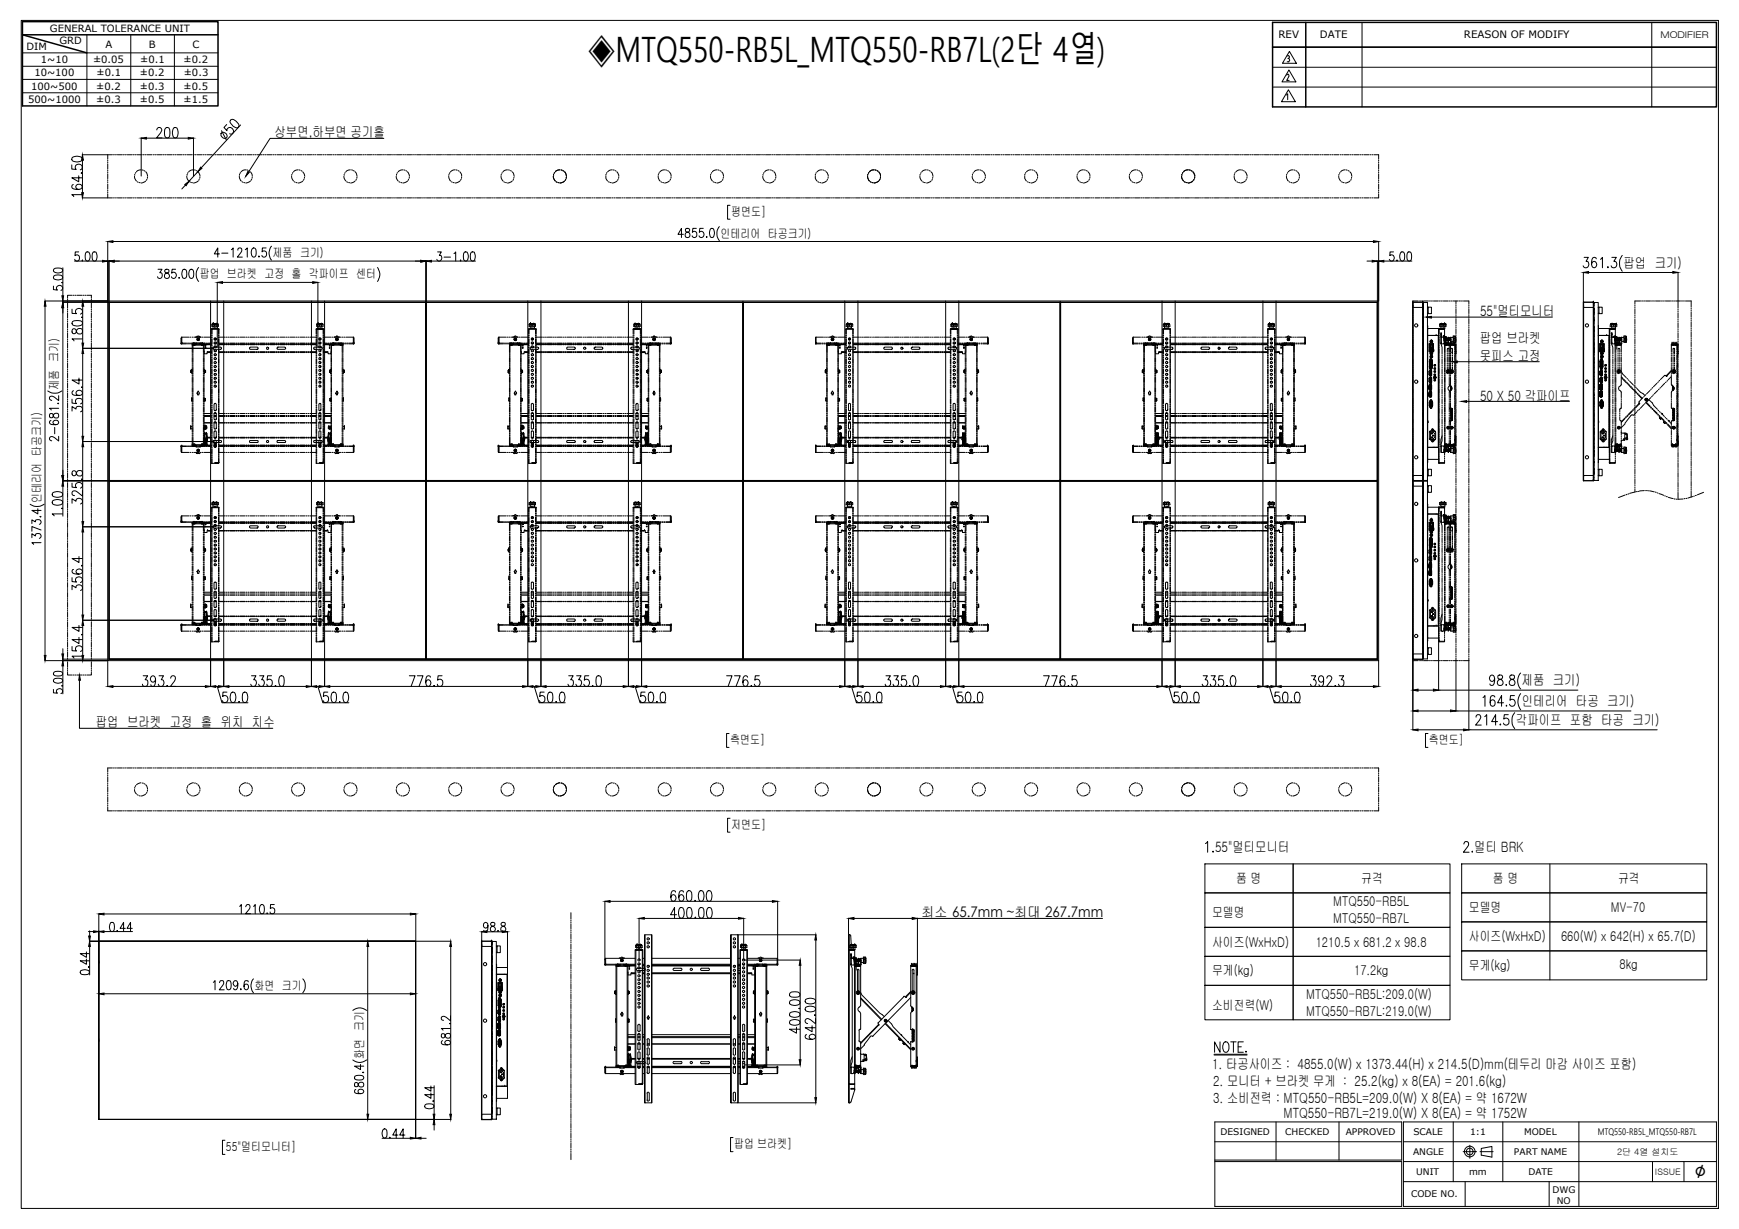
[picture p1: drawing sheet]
<svg xmlns="http://www.w3.org/2000/svg" width="297mm" height="210mm" viewBox="0 0 297 210" stroke-linecap="round" stroke-linejoin="round" font-family="sans-serif">
<defs><g id="words">
<text font-size="6" x="100.4" y="10.6">◈MTQ550-RB5L_MTQ550-RB7L(2단 4열)</text>
<text font-size="3.5" x="289.5" y="201.2">∅</text>
<g font-size="2.4">
<text x="46.9" y="23.3">상부면,하부면 공기홀</text>
<text x="277.3" y="45.7">팝업 크기)</text>
<text x="252.8" y="53.9">55&quot;멀티모니터</text>
<text x="252.8" y="58.6">팝업 브라켓</text>
<text x="252.8" y="61.6">못피스 고정</text>
<text x="252.8" y="68.4">50 X 50 각파이프</text>
<text x="259.9" y="117.1">제품 크기)</text>
<text x="16.4" y="124.2">팝업 브라켓 고정 홀 위치 치수</text>
<text x="258.9" y="123.8">각파이프 포함 타공 크기)</text>
<text x="260" y="120.6">인테리어 타공 크기)</text>
<text x="207.5" y="145.5">55&quot;멀티모니터</text>
<text x="251.8" y="145.6">멀티 BRK</text>
<text x="157.4" y="156.6">최소 65.7mm ~최대 267.7mm</text>
<text x="207" y="182.6">1. 타공사이즈 : 4855.0(W) x 1373.44(H) x 214.5(D)mm(테두리 마감 사이즈 포함)</text>
<text x="207.2" y="185.6">2. 모니터 + 브라켓 무게 : 25.2(kg) x 8(EA) = 201.6(kg)</text>
<text x="207.2" y="188.4">3. 소비전력 : MTQ550-RB5L=209.0(W) X 8(EA) = 약 1672W</text>
<text x="219.2" y="191">MTQ550-RB7L=219.0(W) X 8(EA) = 약 1752W</text>
</g>
<g font-size="2.3">
<text x="211.1" y="150.8">품 명</text>
<text x="227.7" y="154.8">MTQ550-RB5L</text>
<text x="232.5" y="150.8">규격</text>
<text x="250.9" y="155.8">모델명</text>
<text x="255" y="150.8">품 명</text>
<text x="275.2" y="155.8">MV-70</text>
<text x="276.4" y="150.8">규격</text>
<text x="207" y="156.6">모델명</text>
<text x="207" y="161.7">사이즈(WxHxD)</text>
<text x="224.7" y="161.7">1210.5 x 681.2 x 98.8</text>
<text x="227.7" y="157.6">MTQ550-RB7L</text>
<text x="250.9" y="160.8">사이즈(WxHxD)</text>
<text x="266.6" y="160.8">660(W) x 642(H) x 65.7(D)</text>
<text x="207" y="166.6">무게(kg)</text>
<text x="231.3" y="166.5">17.2kg</text>
<text x="250.9" y="165.7">무게(kg)</text>
<text x="276.6" y="165.6">8kg</text>
<text x="207" y="172.5">소비전력(W)</text>
<text x="223.1" y="170.6">MTQ550-RB5L:209.0(W)</text>
<text x="223.1" y="173.6">MTQ550-RB7L:219.0(W)</text>
</g>
<g font-size="2.1">
<text x="123" y="40.6">인테리어 타공크기)</text>
<text x="124.9" y="36.9">평면도]</text>
<text x="34.1" y="47.6">팝업 브라켓 고정 홀 각파이프 센터</text>
<text x="46.6" y="43.9">제품 크기)</text>
<text x="10" y="66.6" transform="rotate(-90 10 66.6)">제품 크기)</text>
<text x="7" y="85.9" transform="rotate(-90 7 85.9)">인테리어 타공크기)</text>
<text x="124.7" y="127.1">측면도]</text>
<text x="244.1" y="127.1">측면도]</text>
<text x="124.9" y="141.6">저면도]</text>
<text x="43.5" y="169.1">화면 크기</text>
<text x="62.1" y="180.8" transform="rotate(-90 62.1 180.8)">화면 크기</text>
<text x="38.6" y="196.6">55&quot;멀티모니터]</text>
<text x="125.4" y="196.1">팝업 브라켓]</text>
</g>
<g font-size="1.8">
<text x="218.4" y="6.5">REV</text>
<text x="225.5" y="6.5">DATE</text>
<text x="250" y="6.5">REASON OF MODIFY</text>
</g>
<g font-size="1.7">
<text x="8.5" y="5.4">GENERAL TOLERANCE UNIT</text>
<text x="4.5" y="8.5">DIM</text>
<text x="7" y="10.8">1~10</text>
<text x="10.1" y="7.5">GRD</text>
<text x="15.9" y="10.8">±0.05</text>
<text x="18" y="8.1">A</text>
<text x="23.9" y="10.8">±0.1</text>
<text x="25.4" y="8.1">B</text>
<text x="31.4" y="10.8">±0.2</text>
<text x="32.9" y="8.1">C</text>
<text x="4.8" y="17.6">500~1000</text>
<text x="5.3" y="15.3">100~500</text>
<text x="5.9" y="13.1">10~100</text>
<text x="16.5" y="15.3">±0.2</text>
<text x="16.5" y="17.6">±0.3</text>
<text x="16.5" y="13.1">±0.1</text>
<text x="23.9" y="13.1">±0.2</text>
<text x="23.9" y="15.3">±0.3</text>
<text x="23.9" y="17.6">±0.5</text>
<text x="31.4" y="15.3">±0.5</text>
<text x="31.4" y="17.6">±1.5</text>
<text x="31.4" y="13.1">±0.3</text>
</g>
<g font-size="1.6">
<text x="283.6" y="6.4">MODIFIER</text>
<text x="208.5" y="193.9">DESIGNED</text>
<text x="219.5" y="193.9">CHECKED</text>
<text x="229.9" y="193.9">APPROVED</text>
<text x="241.4" y="197.3">ANGLE</text>
<text x="241.4" y="193.9">SCALE</text>
<text x="251.1" y="193.9">1:1</text>
<text x="258.6" y="197.3">PART NAME</text>
<text x="260.3" y="193.9">MODEL</text>
<text x="272.9" y="193.8">MTQ550-RB5L_MTQ550-RB7L</text>
<text x="241.9" y="200.7">UNIT</text>
<text x="250.9" y="200.7">mm</text>
<text x="261.1" y="200.7">DATE</text>
<text x="265.2" y="203.7">DWG</text>
<text x="241" y="204.5">CODE NO.</text>
<text x="265.9" y="205.6">NO</text>
</g>
<g font-size="1.5">
<text x="276.2" y="197.2">2단 4열 설치도</text>
<text x="282.7" y="200.7">ISSUE</text>
</g>
</g></defs>
<!-- layer: 0 -->
<g fill="none" stroke="#000" stroke-width=".17">
<path d="M3.6 3.5h289.9v202.9h-289.9zM12.3 28.2v.7h.7a.55 .55 0 0 1 .1-.7 .55 .55 0 0 1 .7 0 .55 .55 0 0 1 .1 .7l-.2 .1M12.3 26.9a1.6 1.6 0 0 1 1.7 0v.3a1.05 1.05 0 0 1-1.4 .4l-.3-.2v-.2zM12.5 31.5a.4 .4 0 0 0-.2 .6 1.18 1.18 0 0 0 1.7-.2 .52 .52 0 0 0-.6-.4 .52 .52 0 0 0-.4 .6l.4 .3M13.4 30v1l-1.1-.6h1.7M14 29.5v.1zM14 33.2h-1.7l.3 .4M14 33.8h5.2M14 26.4h5.2M14.1 27.4v5.5M18.4 26.4v.7M18.4 27.3v.2"/>
<path d="M18.4 27.7v.1M18.4 28v.8M18.4 29v.2M18.4 29.4v.1M18.4 29.7v.8M18.4 30.7v.2M18.4 31v.2M18.4 31.4v.9M18.4 32.4v.2M18.4 32.8v.1M18.4 33.1v.7M19.4 33.8h.1"/>
<path d="M19.4 26.4h.1M19.7 33.8h.2M19.7 26.4h.2M20.1 33.8h.8M20.1 26.4h.8M21.1 33.8h.1M21.1 26.4h.1M21.4 33.8h.2M21.4 26.4h.2M21.7 33.8h.9M21.7 26.4h.9M22.8 33.8h.1"/>
<path d="M22.8 26.4h.1M23 30.1v.4l.3 .4M23 29.8v.1M23.1 33.8h.2M23.1 26.4h.2M23.2 29.5l-.1 .1M23.4 31l.2 .1M23.4 33.8h.9M23.4 26.4h.9M23.8 31.2h.1M24.1 29l-.6 .1-.2 .3M24.1 23.6v6.5"/>
<path d="M24.3 29l.2 .1M24.5 33.8h.1M24.5 26.4h.1M24.6 29.1l.2 .1M24.8 33.8h.2M24.8 26.4h.2M24.9 29.4l.1 .1 .2 .6M24.9 30.9l-.8 .4M25 23.6h7.2M25.1 30.6l-.1 .2M25.1 33.8h.9M25.1 26.4h.9"/>
<path d="M25.2 30.3v.2M26.2 33.8h.2M26.2 26.4h.2M26.5 33.8h.2M26.5 26.4h.2M26.8 22.2v-.1a.43 .43 0 0 1 .7-.2 .53 .53 0 0 1-.1 .8l-.7 .9h1M26.9 33.8h.8M26.9 26.4h.8M27.9 33.8h.2M27.9 26.4h.2M28.2 33.8h.2M28.2 26.4h.2"/>
<path d="M28.3 21.9l.3-.1a.82 .82 0 0 1 .4 1l-.1 .7-.4 .1a.78 .78 0 0 1-.4-1.1v-.4zM28.6 33.8h.8M28.6 26.4h.8M29.6 33.8h.1M29.6 26.4h.1M29.7 21.9l.3-.1a1.05 1.05 0 0 1 .3 1.4l-.1 .3-.3 .1a1.05 1.05 0 0 1-.4-1.5zM29.9 33.8h.2M29.9 26.4h.2M30.3 33.8h.8M30.3 26.4h.8M31.3 33.8h.1M31.3 26.4h.1"/>
<path d="M31.6 33.8h.2M31.6 26.4h.2M31.7 31.6l-.6 .7M31.9 30.1v.4l.3 .4M31.9 33.8h.9M31.9 26.4h.9M32 29.8l-.1 .1M32.1 29.5l-.1 .1M32.4 31l.1 .1M32.7 31.2h.2M33 33.8h.2M33 26.4h.2"/>
<path d="M33 29l-.3 .1-.5 .3M33 23.6v6.5M33.2 29l.2 .1M33.3 33.8h.2M33.3 26.4h.2M33.6 29.1l.1 .1M33.7 33.8h.8M33.7 26.4h.8M33.8 29.4l.2 .1 .1 .6M33.8 29.3l-1.5 1.7M33.9 30.9l-.9 .4M34 30.6l-.1 .2"/>
<path d="M34.1 30.3v.2M34.7 33.8h.2M34.7 26.4h.2M35 33.8h.2M35 26.4h.2M35.4 33.8h.8M35.4 26.4h.8M36.4 33.8h.2M36.4 26.4h.2M36.7 33.8h.2M36.7 26.4h.2M37.1 33.8h.8"/>
<path d="M37.1 26.4h.8M37.8 22.3l.9 1.6M37.9 22.6a.63 .63 0 0 1 .7 .2 .63 .63 0 0 1 0 .8 .63 .63 0 0 1-.7-.2 .63 .63 0 0 1 0-.8zM38.1 33.8h.2M38.1 26.4h.2M38.4 33.8h.2M38.4 26.4h.2M38.7 21.3l-.4 .5 .5 .5a.55 .55 0 0 1 .5-.5 .55 .55 0 0 1 .6 .5 .55 .55 0 0 1-.5 .6l-.2-.1M38.8 33.8h.8M38.8 26.4h.8M39.4 20.5a1.32 1.32 0 0 1 1.4 .9l-.1 .4a1.3 1.3 0 0 1-1.4-1zM39.8 33.8h.1"/>
<path d="M39.8 26.4h.1M40.2 33.8h.1M40.2 26.4h.1M40.5 33.8h.8M40.5 26.4h.8M40.9 30.1v.4l.3 .4M40.9 29.8v.1M41.1 29.5l-.1 .1M41.1 21.4l-6.7 7.2M41.3 31l.2 .1M41.5 33.8h.2M41.5 26.4h.2"/>
<path d="M41.6 31.2h.2M41.9 33.8h.1M41.9 26.4h.1M42 29l-.4 .1-.4 .3M42.1 29l.2 .1M42.2 33.8h.8M42.2 26.4h.8M42.5 29.1l.2 .1M42.8 29.4l.2 .3 .1 .4M42.8 30.9l-.8 .4M43 30.6l-.1 .2M43.1 30.3l-.1 .2"/>
<path d="M43.2 33.8h.2M43.2 26.4h.2M43.5 33.8h.2M43.5 26.4h.2M43.9 33.8h.8M43.9 26.4h.8M44.9 33.8h.2M44.9 26.4h.2M45.2 33.8h.2M45.2 26.4h.2M45.6 33.8h.8M45.6 26.4h.8"/>
<path d="M46.6 33.8h.2M46.6 26.4h.2M46.9 33.8h.2M46.9 26.4h.2M47.3 33.8h.9M47.3 26.4h.9M48.3 33.8h.2M48.3 26.4h.2M48.7 33.8h.1M48.7 26.4h.1M49 33.8h.9M49 26.4h.9"/>
<path d="M49.8 30.1l.1 .4 .3 .4M49.9 29.8l-.1 .1M50 33.8h.2M50 26.4h.2M50 29.5l-.1 .1M50.3 31l.1 .1M50.4 33.8h.1M50.4 26.4h.1M50.6 31.2h.1M50.7 33.8h.8M50.7 26.4h.8M50.9 29l-.5 .1-.2 .3"/>
<path d="M51.1 29l.2 .1M51.4 29.1l.2 .1M51.7 29.4l.4 .7M51.7 30.9l-.8 .4M51.7 33.8h.2M51.7 26.4h.2M51.9 30.6l-.1 .2M52 30.3v.2M52.1 33.8h.1M52.1 26.4h.1M52.4 33.8h.8M52.4 26.4h.8"/>
<path d="M53.4 33.8h.2M53.4 26.4h.2M53.7 33.8h.2M53.7 26.4h.2M54.1 33.8h.9M54.1 26.4h.9M55.1 33.8h.2M55.1 26.4h.2M55.5 33.8h.2M55.5 26.4h.2M55.8 33.8h.9M55.8 26.4h.9"/>
<path d="M56.8 33.8h.2M56.8 26.4h.2M57.2 33.8h.1M57.2 26.4h.1M57.5 33.8h.9M57.5 26.4h.9M58.5 33.8h.2M58.5 26.4h.2M58.7 30.1l.1 .4 .3 .4M58.8 29.8v.1M58.9 33.8h.1M58.9 26.4h.1"/>
<path d="M59 29.5l-.1 .1M59.2 31l.2 .1M59.2 33.8h.9M59.2 26.4h.9M59.5 31.2h.2M59.8 29l-.5 .1-.2 .3M60.1 29l.1 .1M60.2 33.8h.2M60.2 26.4h.2M60.4 29.1l.1 .1M60.6 33.8h.1M60.6 26.4h.1"/>
<path d="M60.6 29.4l.2 .1 .2 .6M60.6 30.9l-.7 .4M60.9 30.6l-.1 .2M60.9 33.8h.9M60.9 26.4h.9M61 30.3l-.1 .2M62 33.8h.1M62 26.4h.1M62.3 33.8h.2M62.3 26.4h.2M62.6 33.8h.9M62.6 26.4h.9"/>
<path d="M63.7 33.8h.1M63.7 26.4h.1M64 33.8h.2M64 26.4h.2M64.3 33.8h.9M64.3 26.4h.9M65.3 33.8h.2M65.3 26.4h.2M65.6 23.6h-19.5l-3.7 5.8M65.7 33.8h.2M65.7 26.4h.2M66 33.8h.9"/>
<path d="M66 26.4h.9M67 33.8h.2M67 26.4h.2M67.4 33.8h.1M67.4 26.4h.1M67.7 30.1v.4l.3 .4M67.7 33.8h.9M67.7 26.4h.9M67.8 29.8l-.1 .1M67.9 29.5l-.1 .1M68.1 31l.2 .1M68.5 31.2h.2"/>
<path d="M68.8 33.8h.1M68.8 26.4h.1M68.8 29l-.4 .1-.4 .3M69 29l.2 .1M69.1 33.8h.2M69.1 26.4h.2M69.3 29.1l.2 .1M69.5 33.8h.8M69.5 26.4h.8M69.6 29.4l.3 .5v.2M69.6 30.9l-.8 .4M69.8 30.6l-.1 .2"/>
<path d="M69.9 30.3v.2M70.5 33.8h.1M70.5 26.4h.1M70.8 33.8h.2M70.8 26.4h.2M71.1 33.8h.9M71.1 26.4h.9M72.2 33.8h.1M72.2 26.4h.1M72.5 33.8h.2M72.5 26.4h.2M72.8 33.8h.9"/>
<path d="M72.8 26.4h.9M73.9 33.8h.1M73.9 26.4h.1M74.2 33.8h.2M74.2 26.4h.2M74.5 33.8h.9M74.5 26.4h.9M75.6 33.8h.2M75.6 26.4h.2M75.9 33.8h.2M75.9 26.4h.2M76.3 33.8h.8"/>
<path d="M76.3 26.4h.8M76.7 30.1v.4l.3 .4M76.7 29.8v.1M76.9 29.5l-.2 .1M77.1 31l.1 .1M77.3 33.8h.2M77.3 26.4h.2M77.4 31.2h.2M77.6 33.8h.2M77.6 26.4h.2M77.8 29l-.4 .1-.5 .3M77.9 29l.2 .1"/>
<path d="M78 33.8h.8M78 26.4h.8M78.3 29.1l.1 .1M78.6 29.4l.2 .3 .1 .4M78.6 30.9l-.8 .4M78.8 30.6l-.2 .2M78.9 30.3l-.1 .2M79 33.8h.1M79 26.4h.1M79.3 33.8h.2M79.3 26.4h.2M79.7 33.8h.8"/>
<path d="M79.7 26.4h.8M80.7 33.8h.1M80.7 26.4h.1M81 33.8h.2M81 26.4h.2M81.4 33.8h.8M81.4 26.4h.8M82.4 33.8h.2M82.4 26.4h.2M82.7 33.8h.2M82.7 26.4h.2M83.1 33.8h.8"/>
<path d="M83.1 26.4h.8M84.1 33.8h.2M84.1 26.4h.2M84.4 33.8h.2M84.4 26.4h.2M84.8 33.8h.8M84.8 26.4h.8M85.6 30.1v.4l.3 .4M85.6 29.8v.1M85.8 33.8h.2M85.8 26.4h.2M85.8 29.5l-.1 .1"/>
<path d="M86 31l.2 .1M86.1 33.8h.2M86.1 26.4h.2M86.3 31.2h.2M86.5 33.8h.8M86.5 26.4h.8M86.7 29l-.6 .1-.2 .3M86.9 29l.1 .1M87.2 29.1l.2 .1M87.5 33.8h.2M87.5 26.4h.2M87.5 29.4l.2 .1 .1 .6"/>
<path d="M87.5 30.9l-.8 .4M87.7 30.6l-.1 .2M87.8 30.3l-.1 .2M87.8 33.8h.2M87.8 26.4h.2M88.2 33.8h.9M88.2 26.4h.9M89.2 33.8h.2M89.2 26.4h.2M89.6 33.8h.1M89.6 26.4h.1M89.9 33.8h.8"/>
<path d="M89.9 26.4h.8M90.9 33.8h.2M90.9 26.4h.2M91.3 33.8h.1M91.3 26.4h.1M91.6 33.8h.8M91.6 26.4h.8M92.6 33.8h.2M92.6 26.4h.2M92.9 33.8h.2M92.9 26.4h.2M93.3 33.8h.8"/>
<path d="M93.3 26.4h.8M94.3 33.8h.2M94.3 26.4h.2M94.5 30.1l.1 .4 .3 .4M94.6 29.8v.1M94.6 33.8h.2M94.6 26.4h.2M94.7 29.5l-.1 .1M95 31l.2 .1M95 33.8h.8M95 26.4h.8M95.3 31.2h.2"/>
<path d="M95.6 29l-.5 .1-.2 .3M95.8 29l.2 .1M96 33.8h.2M96 26.4h.2M96.1 29.1l.2 .1M96.4 33.8h.1M96.4 26.4h.1M96.4 29.4l.2 .1 .2 .6M96.4 30.9l-.7 .4M96.6 30.6l-.1 .2M96.7 33.8h.9M96.7 26.4h.9"/>
<path d="M96.8 30.3l-.1 .2M97.7 33.8h.2M97.7 26.4h.2M98.1 33.8h.1M98.1 26.4h.1M98.4 33.8h.9M98.4 26.4h.9M99.4 33.8h.2M99.4 26.4h.2M99.8 33.8h.1M99.8 26.4h.1M100.1 33.8h.9"/>
<path d="M100.1 26.4h.9M101.1 33.8h.2M101.1 26.4h.2M101.5 33.8h.1M101.5 26.4h.1M101.8 33.8h.8M101.8 26.4h.8M102.8 33.8h.2M102.8 26.4h.2M103.2 33.8h.2M103.2 26.4h.2M103.5 30.1v.4l.3 .4"/>
<path d="M103.5 29.8v.1M103.5 33.8h.9M103.5 26.4h.9M103.7 29.5l-.1 .1M103.9 31l.2 .1M104.3 31.2h.1M104.5 33.8h.2M104.5 26.4h.2M104.6 29l-.4 .1-.4 .3M104.8 29l.1 .1M104.9 33.8h.2M104.9 26.4h.2"/>
<path d="M105.1 29.1l.1 .1M105.2 33.8h.9M105.2 26.4h.9M105.4 29.4l.3 .5v.2M105.4 30.9l-.8 .4M105.6 30.6l-.1 .2M105.7 30.3l-.1 .2M106.2 33.8h.2M106.2 26.4h.2M106.6 33.8h.2M106.6 26.4h.2M106.9 33.8h.9"/>
<path d="M106.9 26.4h.9M107.9 33.8h.2M107.9 26.4h.2M108.3 33.8h.1M108.3 26.4h.1M108.6 33.8h.9M108.6 26.4h.9M109.6 33.8h.2M109.6 26.4h.2M110 33.8h.2M110 26.4h.2M110.3 33.8h.9"/>
<path d="M110.3 26.4h.9M111.4 33.8h.1M111.4 26.4h.1M111.7 33.8h.2M111.7 26.4h.2M112 33.8h.9M112 26.4h.9M112.4 30.1l.1 .4 .3 .4M112.5 29.8l-.1 .1M112.6 29.5l-.1 .1M112.9 31l.1 .1M113.1 33.8h.1"/>
<path d="M113.1 26.4h.1M113.2 31.2h.2M113.4 33.8h.2M113.4 26.4h.2M113.5 29l-.4 .1-.4 .3M113.7 29l.2 .1M113.7 33.8h.9M113.7 26.4h.9M114 29.1l.2 .1M114.3 29.4l.3 .3v.4M114.3 30.9l-.8 .4M114.5 30.6l-.1 .2"/>
<path d="M114.6 30.3v.2M114.8 33.8h.1M114.8 26.4h.1M115.1 33.8h.2M115.1 26.4h.2M115.4 33.8h.9M115.4 26.4h.9M116.4 33.8h.2M116.4 26.4h.2M116.8 33.8h.2M116.8 26.4h.2M117.1 39.1v.3l.1 .2a.49 .49 0 0 1 .6 .4 .49 .49 0 0 1-.5 .6 .51 .51 0 0 1-.2-.6 .51 .51 0 0 1 .5-.4 .32 .32 0 0 0 .1-.5z"/>
<path d="M117.2 33.8h.8M117.2 26.4h.8M118.2 33.8h.1M118.2 26.4h.1M118.5 33.8h.2M118.5 26.4h.2M118.9 33.8h.8M118.9 26.4h.8M118.9 39h-.6v.7a.42 .42 0 0 1 .7 0 .49 .49 0 0 1 0 .7 .49 .49 0 0 1-.7 0l-.1-.1M119.9 33.8h.1M119.9 26.4h.1M120.1 39h-.6v.7a.42 .42 0 0 1 .7 0 .49 .49 0 0 1-.1 .7 .49 .49 0 0 1-.6 0l-.1-.1"/>
<path d="M120.2 33.8h.2M120.2 26.4h.2M120.6 33.8h.8M120.6 26.4h.8M121.4 30.1v.4l.3 .4M121.4 39.1l.3-.1a.92 .92 0 0 1 .2 1.3v.2l-.3 .1a.92 .92 0 0 1-.3-1.3zM121.4 29.8v.1M121.6 33.8h.1M121.6 26.4h.1M121.6 29.5l-.1 .1M121.8 31l.2 .1M121.9 33.8h.2"/>
<path d="M121.9 26.4h.2M122.1 31.2h.2M122.2 33.8h.9M122.2 26.4h.9M122.5 29l-.6 .1-.2 .3M122.6 29l.2 .1M122.9 38.7a1.85 1.85 0 0 0 0 2.4M123 29.1l.1 .1M123.3 29.4l.1 .1 .2 .6M123.3 33.8h.1M123.3 26.4h.1M123.3 30.9l-.8 .4"/>
<path d="M123.5 30.6l-.1 .2M123.6 30.3l-.1 .2M123.6 33.8h.2M123.6 26.4h.2M124 33.8h.8M124 26.4h.8M124.7 35.1h-.4v2.3h.4M125 33.8h.2M125 26.4h.2M125.3 33.8h.2M125.3 26.4h.2M125.7 33.8h.8"/>
<path d="M125.7 26.4h.8M126.7 33.8h.2M126.7 26.4h.2M127 33.8h.2M127 26.4h.2M127.4 33.8h.8M127.4 26.4h.8M128.4 33.8h.2M128.4 26.4h.2M128.7 33.8h.2M128.7 26.4h.2M129.1 33.8h.8"/>
<path d="M129.1 26.4h.8M130.1 33.8h.1M130.1 26.4h.1M130.3 30.1v.4l.3 .4M130.3 29.8v.1M130.4 33.8h.2M130.4 26.4h.2M130.5 29.5l-.1 .1M130.8 31l.1 .1M130.8 33.8h.8M130.8 26.4h.8M131.1 31.2h.2"/>
<path d="M131.4 29l-.6 .1-.2 .3M131.6 29l.2 .1M131.8 33.8h.2M131.8 26.4h.2M131.9 29.1l.2 .1M132.2 33.8h.1M132.2 26.4h.1M132.2 30.9l-.8 .4M132.2 29.4l.2 .1 .1 .6M132.4 30.6l-.1 .2M132.5 33.8h.8M132.5 26.4h.8"/>
<path d="M132.5 30.3v.2M133.5 33.8h.2M133.5 26.4h.2M133.8 33.8h.2M133.8 26.4h.2M134.2 33.8h.8M134.2 26.4h.8M135.2 33.8h.2M135.2 26.4h.2M135.5 33.8h.2M135.5 26.4h.2M135.9 33.8h.8"/>
<path d="M135.9 26.4h.8M136.9 33.8h.2M136.9 26.4h.2M137.2 33.8h.2M137.2 26.4h.2M137.6 33.8h.9M137.6 26.4h.9M138.6 33.8h.2M138.6 26.4h.2M139 33.8h.1M139 26.4h.1M139.3 30.1v.4l.3 .4"/>
<path d="M139.3 29.8v.1M139.3 33.8h.9M139.3 26.4h.9M139.4 29.5l-.1 .1M139.7 31l.2 .1M140 31.2h.2M140.3 33.8h.2M140.3 26.4h.2M140.4 29l-.4 .1-.4 .3M140.5 29l.2 .1M140.7 33.8h.1M140.7 26.4h.1"/>
<path d="M140.9 29.1l.1 .1M141 33.8h.8M141 26.4h.8M141.1 29.4l.4 .5v.2M141.2 30.9l-.8 .4M141.3 30.6v.2M141.5 30.3l-.1 .2M142 33.8h.2M142 26.4h.2M142.4 33.8h.1M142.4 26.4h.1M142.7 33.8h.8"/>
<path d="M142.7 26.4h.8M143.7 33.8h.2M143.7 26.4h.2M144 33.8h.2M144 26.4h.2M144.4 33.8h.9M144.4 26.4h.9M145.4 33.8h.2M145.4 26.4h.2M145.8 33.8h.2M145.8 26.4h.2M146.1 33.8h.9"/>
<path d="M146.1 26.4h.9M147.1 33.8h.2M147.1 26.4h.2M147.5 33.8h.1M147.5 26.4h.1M147.8 33.8h.9M147.8 26.4h.9M148.2 30.1v.4l.3 .4M148.2 29.8v.1M148.4 29.5l-.1 .1M148.7 31l.1 .1M148.8 33.8h.2"/>
<path d="M148.8 26.4h.2M149 31.2h.1M149.2 33.8h.1M149.2 26.4h.1M149.3 29l-.4 .1-.4 .3M149.5 29l.1 .1M149.5 33.8h.9M149.5 26.4h.9M149.8 29.1l.2 .1M150.1 29.4l.3 .3v.4M150.1 30.9l-.8 .4M150.3 30.6l-.1 .2"/>
<path d="M150.4 30.3v.2M150.5 33.8h.2M150.5 26.4h.2M150.9 33.8h.1M150.9 26.4h.1M151.2 33.8h.9M151.2 26.4h.9M152.3 33.8h.1M152.3 26.4h.1M152.6 33.8h.2M152.6 26.4h.2M152.9 33.8h.9"/>
<path d="M152.9 26.4h.9M154 33.8h.1M154 26.4h.1M154.3 33.8h.2M154.3 26.4h.2M154.6 33.8h.9M154.6 26.4h.9M155.6 33.8h.2M155.6 26.4h.2M156 33.8h.2M156 26.4h.2M156.3 33.8h.9"/>
<path d="M156.3 26.4h.9M157.1 30.1l.1 .4 .3 .4M157.2 29.8l-.1 .1M157.3 33.8h.2M157.3 26.4h.2M157.3 29.5v.1M157.6 31l.2 .1M157.7 33.8h.1M157.7 26.4h.1M157.9 31.2h.2M158 33.8h.9M158 26.4h.9"/>
<path d="M158.2 29l-.5 .1-.2 .3M158.4 29l.2 .1M158.7 29.1l.2 .1M159 29.4l.2 .1 .2 .6M159 30.9l-.7 .4M159.1 33.8h.1M159.1 26.4h.1M159.2 30.6v.2M159.3 30.3v.2M159.4 33.8h.2M159.4 26.4h.2M159.8 33.8h.8"/>
<path d="M159.8 26.4h.8M160.8 33.8h.1M160.8 26.4h.1M161.1 33.8h.2M161.1 26.4h.2M161.4 33.8h.9M161.4 26.4h.9M162.5 33.8h.1M162.5 26.4h.1M162.8 33.8h.2M162.8 26.4h.2M163.1 33.8h.9"/>
<path d="M163.1 26.4h.9M164.2 33.8h.1M164.2 26.4h.1M164.5 33.8h.2M164.5 26.4h.2M164.8 33.8h.9M164.8 26.4h.9M165.9 33.8h.2M165.9 26.4h.2M166.1 30.1v.4l.3 .4M166.1 29.8v.1M166.2 33.8h.2"/>
<path d="M166.2 26.4h.2M166.3 29.5l-.1 .1M166.5 31l.2 .1M166.6 33.8h.8M166.6 26.4h.8M166.9 31.2h.1M167.2 29l-.6 .1-.2 .3M167.4 29l.1 .1M167.6 33.8h.2M167.6 26.4h.2M167.7 29.1l.1 .1M167.9 33.8h.2"/>
<path d="M167.9 26.4h.2M168 29.4l.3 .5v.2M168 30.9l-.8 .4M168.2 30.6l-.1 .2M168.3 33.8h.8M168.3 26.4h.8M168.3 30.3v.2M169.3 33.8h.1M169.3 26.4h.1M169.6 33.8h.2M169.6 26.4h.2M170 33.8h.8"/>
<path d="M170 26.4h.8M171 33.8h.1M171 26.4h.1M171.3 33.8h.2M171.3 26.4h.2M171.6 33.8h.9M171.6 26.4h.9M172.7 33.8h.2M172.7 26.4h.2M173 33.8h.2M173 26.4h.2M173.4 33.8h.8"/>
<path d="M173.4 26.4h.8M174.4 33.8h.2M174.4 26.4h.2M174.7 33.8h.2M174.7 26.4h.2M175 30.1v.4l.3 .4M175.1 29.8l-.1 .1M175.1 33.8h.8M175.1 26.4h.8M175.2 29.5l-.1 .1M175.5 31l.1 .1M175.8 31.2h.2"/>
<path d="M176.1 33.8h.2M176.1 26.4h.2M176.1 29l-.3 .1-.5 .3M176.3 29l.2 .1M176.4 33.8h.2M176.4 26.4h.2M176.6 29.1l.2 .1M176.8 33.8h.8M176.8 26.4h.8M176.9 29.4l.3 .5v.2M176.9 30.9l-.8 .4M177.1 30.6l-.1 .2"/>
<path d="M177.2 30.3v.2M177.8 33.8h.2M177.8 26.4h.2M178.1 33.8h.2M178.1 26.4h.2M178.5 33.8h.8M178.5 26.4h.8M179.5 33.8h.1M179.5 26.4h.1M179.9 33.8h.1M179.9 26.4h.1M180.2 33.8h.8"/>
<path d="M180.2 26.4h.8M181.2 33.8h.2M181.2 26.4h.2M181.6 33.8h.1M181.6 26.4h.1M181.9 33.8h.8M181.9 26.4h.8M182.9 33.8h.2M182.9 26.4h.2M183.2 33.8h.2M183.2 26.4h.2M183.6 33.8h.8"/>
<path d="M183.6 26.4h.8M184 30.1v.4l.3 .4M184 29.8v.1M184.2 29.5l-.1 .1M184.4 31l.2 .1M184.6 33.8h.2M184.6 26.4h.2M184.7 31.2h.2M184.9 33.8h.2M184.9 26.4h.2M185.1 29l-.4 .1-.4 .3M185.2 29l.2 .1"/>
<path d="M185.3 33.8h.8M185.3 26.4h.8M185.6 29.1l.1 .1M185.9 29.4l.2 .3 .1 .4M185.9 30.9l-.8 .4M186.1 30.6l-.1 .2M186.2 30.3l-.1 .2M186.3 33.8h.2M186.3 26.4h.2M186.6 33.8h.2M186.6 26.4h.2M187 33.8h.9"/>
<path d="M187 26.4h.9M188 33.8h.2M188 26.4h.2M188.4 33.8h.1M188.4 26.4h.1M188.7 33.8h.9M188.7 26.4h.9M189.7 33.8h.2M189.7 26.4h.2M190.1 33.8h.1M190.1 26.4h.1M190.4 33.8h.8"/>
<path d="M190.4 26.4h.8M191.4 33.8h.2M191.4 26.4h.2M191.8 33.8h.1M191.8 26.4h.1M192.1 33.8h.8M192.1 26.4h.8M192.9 30.1v.4l.3 .4M192.9 29.8v.1M193.1 33.8h.2M193.1 26.4h.2M193.1 29.5l-.1 .1"/>
<path d="M193.4 31l.1 .1M193.4 33.8h.2M193.4 26.4h.2M193.7 31.2h.1M193.8 33.8h.9M193.8 26.4h.9M194 29l-.6 .1-.2 .3M194.2 29l.1 .1M194.5 29.1l.2 .1M194.8 29.4l.2 .1 .1 .6M194.8 30.9l-.8 .4M194.8 33.8h.2"/>
<path d="M194.8 26.4h.2M195 30.6l-.1 .2M195.1 30.3v.2M195.2 33.8h.2M195.2 26.4h.2M195.5 33.8h.9M195.5 26.4h.9M196.5 33.8h.2M196.5 26.4h.2M196.9 33.8h.1M196.9 26.4h.1M197.2 33.8h.9"/>
<path d="M197.2 26.4h.9M198.2 33.8h.2M198.2 26.4h.2M198.6 33.8h.1M198.6 26.4h.1M198.9 33.8h.9M198.9 26.4h.9M199.9 33.8h.2M199.9 26.4h.2M200.3 33.8h.1M200.3 26.4h.1M200.6 33.8h.9"/>
<path d="M200.6 26.4h.9M201.7 33.8h.1M201.7 26.4h.1M201.8 30.1l.1 .4 .3 .4M201.9 29.8v.1M202 33.8h.2M202 26.4h.2M202 29.5v.1M202.3 31l.2 .1M202.3 33.8h.9M202.3 26.4h.9M202.6 31.2h.2"/>
<path d="M203 29l-.6 .1-.2 .3M203.1 29l.2 .1M203.4 33.8h.1M203.4 26.4h.1M203.4 29.1l.2 .1M203.7 33.8h.2M203.7 26.4h.2M203.7 29.4l.4 .5v.2M203.7 30.9l-.7 .4M203.9 30.6v.2M204 33.8h.9M204 26.4h.9"/>
<path d="M204.1 30.3l-.1 .2M205 33.8h.2M205 26.4h.2M205.4 33.8h.2M205.4 26.4h.2M205.7 33.8h.9M205.7 26.4h.9M206.7 33.8h.2M206.7 26.4h.2M207.1 33.8h.1M207.1 26.4h.1M207.4 33.8h.9"/>
<path d="M207.4 26.4h.9M208.5 33.8h.1M208.5 26.4h.1M208.8 33.8h.2M208.8 26.4h.2M209.2 33.8h.8M209.2 26.4h.8M210.2 33.8h.1M210.2 26.4h.1M210.5 33.8h.2M210.5 26.4h.2M210.8 30.1l.1 .5 .2 .3"/>
<path d="M210.8 29.8v.1M210.8 33.8h.9M210.8 26.4h.9M211 29.5l-.1 .1M211.3 31l.1 .1M211.6 31.2h.1M211.9 33.8h.1M211.9 26.4h.1M211.9 29l-.4 .1-.4 .3M212.1 29l.1 .1M212.2 33.8h.2M212.2 26.4h.2"/>
<path d="M212.4 29.1l.1 .1M212.5 33.8h.9M212.5 26.4h.9M212.7 29.4l.3 .5v.2M212.7 30.9l-.8 .4M212.9 30.6l-.1 .2M213 30.3v.2M213.6 33.8h.1M213.6 26.4h.1M213.9 33.8h.2M213.9 26.4h.2M214.2 33.8h.9"/>
<path d="M214.2 26.4h.9M215.3 33.8h.2M215.3 26.4h.2M215.6 33.8h.2M215.6 26.4h.2M216 33.8h.8M216 26.4h.8M217 33.8h.2M217 26.4h.2M217.3 33.8h.2M217.3 26.4h.2M217.7 33.8h.8"/>
<path d="M217.7 26.4h.8M218.7 33.8h.1M218.7 26.4h.1M219 33.8h.2M219 26.4h.2M219.4 33.8h.8M219.4 26.4h.8M219.7 30.1l.1 .4 .3 .4M219.8 29.8l-.1 .1M219.9 29.5v.1M220.2 31l.1 .1M220.4 33.8h.1"/>
<path d="M220.4 26.4h.1M220.5 31.2h.2M220.7 33.8h.2M220.7 26.4h.2M220.8 29l-.3 .1-.5 .3M221 29l.2 .1M221.1 33.8h.8M221.1 26.4h.8M221.3 29.1l.2 .1M221.6 30.9l-.8 .4M221.6 29.4l.3 .3v.4M221.9 30.6l-.1 .2"/>
<path d="M221.9 30.3v.2M222.1 33.8h.2M222.1 26.4h.2M222.4 33.8h.2M222.4 26.4h.2M222.8 33.8h.8M222.8 26.4h.8M223.8 33.8h.2M223.8 26.4h.2M224.1 33.8h.2M224.1 26.4h.2M224.5 33.8h.8"/>
<path d="M224.5 26.4h.8M225.5 33.8h.2M225.5 26.4h.2M225.8 33.8h.2M225.8 26.4h.2M226.2 33.8h.8M226.2 26.4h.8M227.2 33.8h.2M227.2 26.4h.2M227.5 33.8h.2M227.5 26.4h.2M227.9 33.8h.8"/>
<path d="M227.9 26.4h.8M228.7 30.1v.4l.3 .4M228.7 29.8v.1M228.9 29.5l-.1 .1M228.9 33.8h.2M228.9 26.4h.2M229.1 31l.2 .1M229.3 33.8h.1M229.3 26.4h.1M229.4 31.2h.2M229.6 33.8h.8M229.6 26.4h.8"/>
<path d="M229.8 29l-.6 .1-.2 .3M229.9 29l.2 .1M230.3 29.1l.1 .1M230.6 29.4l.1 .1 .2 .6M230.6 30.9l-.8 .4M230.6 33.8h.2M230.6 26.4h.2M230.8 30.6l-.1 .2M230.9 30.3l-.1 .2M231 33.8h.1M231 26.4h.1M231.3 33.8h.8"/>
<path d="M231.3 26.4h.8M232.3 33.8h.2M232.3 26.4h.2M232.6 33.8h.2M232.6 26.4h.2M233 33.8h.8M233 26.4h.8M234 33.8h.2M234 26.4h.2M234.3 33.8h.2M234.3 26.4h.2M234.7 26.4h.8v.7"/>
<path d="M235.5 27.3v.2M235.5 27.7v.1M235.5 28v.8M235.5 29v.2M235.5 29.4v.1M235.5 29.7v.8M235.5 30.7v.2M235.5 31v.2M235.5 31.4v.9M235.5 32.4v.2M235.5 32.8v.1M235.5 33.1v.7h-.8"/>
<path d="M7.7 51.4h227.8v61.4h-217.1v-61.4M7.7 52.3v59.6M9.1 48.9v.6h.7a.5 .5 0 0 1 0-.6 .5 .5 0 0 1 .7 0 .5 .5 0 0 1 .1 .6l-.2 .1M9.2 47.1l.6-.1a.69 .69 0 0 1 .9 .3v.1a.92 .92 0 0 1-1.3 .3l-.2-.1-.1-.2zM9.2 45.9l.6-.1a.73 .73 0 0 1 .9 .3v.1a.99 .99 0 0 1-1.6 0zM10.6 48.2l.1 .1zM10.7 51.6h7.9M10.7 45.7v4.8M10.7 51.4v.2M10.7 52.5v28.7M11.5 51.1v.2M11.5 51.4v.2"/>
<path d="M11.5 51.8v.8M11.5 52.8v.2M11.5 53.1v.2M11.5 53.5v.8M11.5 54.5v.2M11.5 54.8v.2M11.5 55.2v.8M11.5 56.2v.2M11.5 56.5v.2M11.5 56.9v.9M11.5 57.9v.2M11.5 58.3v.1"/>
<path d="M11.5 58.6v.9M11.5 59.6v.2M11.5 60v.1M12.3 52.8v.7l.8 .1a.55 .55 0 0 1 0-.8 .55 .55 0 0 1 .8 0 .55 .55 0 0 1 0 .8l-.2 .1M12.3 50.4h-.8v.5M12.4 56.2a.46 .46 0 0 0-.1 .5 .46 .46 0 0 0 .4 .3l.3-.2a.58 .58 0 0 1 .4-.7 .58 .58 0 0 1 .7 .3 .52 .52 0 0 1-.4 .7 .52 .52 0 0 1-.6-.4l-.1-.3a.38 .38 0 0 0-.6-.2zM12.4 54.9l.7-.1a.82 .82 0 0 1 1 .3v.2a1.05 1.05 0 0 1-1.5 .3l-.2-.1-.1-.2zM12.5 50.4h.1M12.7 44.6h4.8M12.8 50.4h.2M13.2 50.4h.8M13.4 43h-.5l-.1 .7a.5 .5 0 0 1 .8 .3 .5 .5 0 0 1-.7 .5l-.1-.2"/>
<path d="M14 54.1v.1zM14 44.5h.1zM14.1 59.5h22.4M14.1 57.9h-1.8l.3 .3M14.1 52.3v6.3M14.2 50.4h.1M14.5 50.4h.2M14.7 43.1l.3-.1a.98 .98 0 0 1 0 1.6h-.1a1.25 1.25 0 0 1-.2-1.5zM14.8 50.4h.8v.5M15.6 51.1v.2M15.6 51.4v.2M15.6 51.8v.8"/>
<path d="M15.6 52.8v.2M15.6 53.1v.2M15.6 53.5v.8M15.6 54.5v.2M15.6 54.8v.2M15.6 55.2v.8M15.6 56.2v.2M15.6 56.5v.2M15.6 56.9v.9M15.6 57.9v.2M15.6 58.3v.1M15.6 58.6v.9"/>
<path d="M15.6 59.6v.2M15.6 60v.1M15.9 43.1h.5a1.57 1.57 0 0 1 0 1.4l-.3 .1a1.25 1.25 0 0 1-.2-1.5zM18.4 44.6h.2v7M18.4 41.2v10.2M18.7 51.7h54v30.4h-54zM19.3 41.2h215.3M19.5 44.6h52.4M27 46h.7l-.4 .6a.45 .45 0 0 1 .4 .7 .45 .45 0 0 1-.8 0M28.2 46.1a.32 .32 0 0 0 .1 .5 .51 .51 0 0 1 .6 .3 .51 .51 0 0 1-.3 .7 .45 .45 0 0 1-.5-.4 .45 .45 0 0 1 .3-.5l.4-.2 .1-.3a.41 .41 0 0 0-.7-.1zM30 46h-.6l-.1 .7a.42 .42 0 0 1 .7 0 .48 .48 0 0 1 0 .7 .48 .48 0 0 1-.7-.1M30.6 47.4v.2z"/>
<path d="M30.9 58.6l.1 .1 .1-.1M30.9 58.6h.1M31 57.8v.9M31.1 57.6v1h.8M31.1 57.6h1.2M31.1 57.6v1M31.1 58.6h.1M31.1 58.7h.1M31.1 58.7h.8M31.1 58.6v.1M31.2 46.1l.3-.1a.69 .69 0 0 1 .4 .9l-.2 .6-.3 .1a.92 .92 0 0 1-.3-1.3zM32 58.7h.2"/>
<path d="M32 58.6h.2M32.4 58.6h.1M32.4 58.7h.1M32.5 46.1l.3-.1a1.06 1.06 0 0 1 0 1.6h-.2a1.07 1.07 0 0 1-.1-1.5zM32.5 57.6h.1M32.7 58.7h.8M32.7 58.6h1.5M32.8 57.6h.2M32.8 58.9h.2M32.8 58.7h.1M32.8 58.9h.1M32.8 58.9v1.3"/>
<path d="M32.9 58.7v.2M32.9 58.7h.4v.2h-.4zM33 58.9h1.7M33 58.9v1.3M33 58.9h.3M33.1 58.7h.1M33.1 58.9h.1M33.1 58.7h.2M33.2 57.6l.8-.1a.15 .15 0 0 0-.2-.1 .15 .15 0 0 0-.1 .2M33.3 58.7h.1M33.3 58.9h.1M33.3 58.7v.2"/>
<path d="M33.4 58.9h.9M33.4 57.6h.2M33.5 58.6v.1M33.5 58.9v-.2h.7v.2M33.6 57.6h.1M33.7 57.9l.2-.1 .1 .2a.14 .14 0 0 0-.2-.2 .14 .14 0 0 0-.1 .2 .14 .14 0 0 0 .2 .1l.1-.1-.1 .1h-.1zM33.9 45.7a1.85 1.85 0 0 0 0 2.4M34.1 57.6h.1M34.1 57.6h.2M34.2 57.6h.2M34.2 58.7h.5M34.2 58.6v.1"/>
<path d="M34.2 58.6h.5M34.4 58.7h.4v.2h-.4zM34.4 58.7l-.1 .2h.3M34.4 58.7h.2M34.4 58.7h.1M34.4 58.9h.1M34.5 57.6h.2M34.6 58.7h.1M34.6 58.9h.1M34.7 58.9h.2v1.3M34.7 58.9v1.3M34.8 58.7v.2"/>
<path d="M34.9 57.6h1.2M34.9 58.8h.1M34.9 58.7h.1M34.9 58.6h.2M34.9 58.7h.2M35 59.4h.2l-.1 .1zM35 59.1l.2-.1zM35.2 58.6h.2M35.2 58.7h.2M35.4 58.9h.1M35.6 58.6h.5M36 51.4v65.9"/>
<path d="M36.1 57.2v.2M36.1 57.5v.2M36.1 57.9v.8h-.5M36.1 58.9v.2M36.1 59.2v.2M36.1 59.6v.8M36.1 58.8l-1.1 .1M36.1 58.9h-1.4M36.2 55.4h.2M36.2 56.2h1.1M36.2 56.1h-.1l.1 .1M36.2 56.2v.8"/>
<path d="M36.2 57.2v.2M36.2 57.5v.2M36.2 57.9v.8M36.2 58.9v.2M36.2 59.2v.2M36.2 59.6v.8M36.3 55.3l-.1 .4h.2M36.3 55.3h.9l-.5 .1v.3h.3M36.4 55.3h-.1M36.4 59.4l.1-.1h1.2l.1 .3-1.3 .1zM36.4 55.4h.2v.3h-.2M36.4 55.4v.3"/>
<path d="M36.4 55.3h.4M36.4 55.3v.1M36.4 55.7v.4h.7M36.4 55.3v.4M36.4 55.3h.1M36.6 55.3l.4 .1M36.6 58.6h.3M36.6 59.3h.3M36.6 55.7h.1M36.6 56.1h.1M36.6 58.7h.3M36.9 56.1h.1"/>
<path d="M36.9 55.3h.1M37 55.3v.4M37 55.3h.1M37 55.3l.1 .1M37.1 55.4h.2M37.1 55.4l-.1 .3M37.1 48.2v11.1M37.2 55.3l-.1 .1M37.2 55.3l.1 .4h-.2M37.3 56.1v.1M37.3 56.2v.8M37.3 57.2v.1"/>
<path d="M37.3 57.5v.2M37.3 57.8v.9M37.3 58.9v.1M37.3 59.2v.2M37.3 59.5v.9M37.4 57v-.8h-1.3v.8M37.4 57.2v.1M37.4 57.5v.2M37.4 57.8v.9M37.4 59.2v.2M37.4 59.5v.9M37.4 58.7h1.1"/>
<path d="M37.4 58.8h1.1M37.4 58.6h1.1M37.4 57.6h1.1M37.5 43.4h-.9l.6-1.1v1.6M37.9 43.2h1M38 48.2h15.4M38.2 51.4v65.9M38.5 58.9h-1.1v.1M38.6 58.6h.2M38.6 57.6h.2M38.6 58.9h.2M38.6 58.7h.2"/>
<path d="M38.6 58.8h.2M39 58.6h.1M39 57.6h.1M39 58.9h.1M39 58.7h.1M39 58.8h.1M39.3 58.9h.9M39.3 58.7h.9M39.3 58.8h.9M39.3 58.6h.9M39.3 57.6h.9M39.5 42.6l.3-.3v1.6"/>
<path d="M40.3 58.6h.2M40.3 57.6h.2M40.3 58.9h.2M40.3 58.7h.2M40.3 58.8h.2M40.6 42.7l.1-.2 .1-.2 .5 .2v.4l-.8 1h.9M40.7 58.6h.1M40.7 57.6h.1M40.7 58.9h.1M40.7 58.7h.1M40.7 58.8h.1M41 58.9h.9"/>
<path d="M41 58.7h.9M41 58.8h.9M41 58.6h.9M41 57.6h.9M41.9 42.6l.3-.3v1.6M42 58.9h.2M42 58.7h.2M42 58.8h.2M42 58.6h.2M42 57.6h.2M42.4 58.6h.1M42.4 57.6h.1"/>
<path d="M42.4 58.9h.1M42.4 58.7h.1M42.4 58.8h.1M42.6 59.4l.1-.1h1.2l.2 .3-1.4 .1zM42.7 58.6h.9M42.7 57.6h.9M42.7 58.9h.9M42.7 58.7h.9M42.7 58.8h.9M43.1 42.4l.3-.1a1.06 1.06 0 0 1 0 1.6h-.1a1.07 1.07 0 0 1-.2-1.5zM43.8 58.6h.1M43.8 57.6h.1"/>
<path d="M43.8 58.9h.1M43.8 58.7h.1M43.8 58.8h.1M44.1 58.9h.2M44.1 58.7h.2M44.1 58.8h.2M44.1 58.6h.2M44.1 57.6h.2M44.2 43.7v.2zM44.4 58.9h.9M44.4 58.7h.9M44.4 58.8h.9"/>
<path d="M44.4 58.6h.9M44.4 57.6h.9M45.5 58.6h.1M45.5 57.6h.1M45.5 42.3h-.7v.7a.42 .42 0 0 1 .7 .1 .49 .49 0 0 1 0 .7 .49 .49 0 0 1-.7-.1l-.1-.1M45.5 58.9h.1M45.5 58.7h.1M45.5 58.8h.1M45.8 58.9h.2M45.8 58.7h.2M45.8 58.8h.2M45.8 58.6h.2"/>
<path d="M45.8 57.6h.2M46.1 58.9h.9M46.1 58.7h.9M46.1 58.8h.9M46.1 58.6h.9M46.1 57.6h.9M46.4 42.1a1.85 1.85 0 0 0 0 2.3M47.1 58.6h.2M47.1 57.6h.2M47.1 58.9h.2M47.1 58.7h.2M47.1 58.8h.2"/>
<path d="M47.3 59.4l.1-.1h1.2l.2 .2-.1 .2h-1.3zM47.5 58.6h.2M47.5 57.6h.2M47.5 58.9h.2M47.5 58.7h.2M47.5 58.8h.2M47.8 58.9h.9M47.8 58.7h.9M47.8 58.8h.9M47.8 58.6h.9M47.8 57.6h.9M48.8 58.9h.2"/>
<path d="M48.8 58.7h.2M48.8 58.8h.2M48.8 58.6h.2M48.8 57.6h.2M49.2 58.6h.1M49.2 57.6h.1M49.2 58.9h.1M49.2 58.7h.1M49.2 58.8h.1M49.5 58.9h.9M49.5 58.7h.9M49.5 58.8h.9"/>
<path d="M49.5 58.6h.9M49.5 57.6h.9M50.6 58.9h.1M50.6 58.7h.1M50.6 58.8h.1M50.6 58.6h.1M50.6 57.6h.1M50.9 58.6h.2M50.9 57.6h.2M50.9 58.9h.2M50.9 58.7h.2M50.9 58.8h.2"/>
<path d="M51.3 58.6h.8M51.3 57.6h.8M51.3 58.9h.8M51.3 58.7h.8M51.3 58.8h.8M52.3 58.6h.1M52.3 57.6h.1M52.3 58.9h.1M52.3 58.7h.1M52.3 58.8h.1M52.6 58.9h.2M52.6 58.7h.2"/>
<path d="M52.6 58.8h.2M52.6 58.6h.2M52.6 57.6h.2M52.9 58.9h1.1M52.9 58.8h1.1M52.9 58.6h1.1M52.9 57.6h1.1M53.2 51.4v65.9M53.7 59.3h1.2l.2 .2-.2 .2h-1.2zM54 57.2v.2M54 57.5v.2M54 57.9v.8h-1.1"/>
<path d="M54 58.9v.2M54 59.2v.2M54 59.6v.8M54.1 55.4h.2M54.1 56.1l1.1 .1zM54.1 56.1v.1M54.1 56.2v.8M54.1 57.2v.2M54.1 57.5v.2M54.1 57.9v.8M54.1 58.9v.2M54.1 59.2v.2"/>
<path d="M54.1 59.6v.8M54.1 56.2l-.1 .8M54.1 55.3v.4h.2v-.3M54.1 55.3h1h-.5v.4h.3M54.2 55.3l.1 .1M54.2 55.3h.5M54.2 55.3h-.1M54.3 55.4h.1M54.3 48.2v11.1M54.3 55.3v.4h.3l-.1-.3h-.2M54.3 55.3h.1M54.5 58.6h.3"/>
<path d="M54.5 59.3h.3M54.5 55.3l.4 .1M54.5 56.1h.1M54.6 55.7h.1M54.6 58.7h.2M54.8 56.1h.1M54.8 56.1h-.1M54.8 55.3h.1M54.9 55.3l.1 .1M54.9 55.3v.4M54.9 55.3h.1M55 55.4h.2"/>
<path d="M55 55.4l-.1 .3M55 55.3v.1M55.1 55.3l.1 .1v.3h-.2v.4h-.7M55.2 56.1v.1M55.2 56.2l.1 .8M55.2 56.2v.8M55.2 57.2v.1M55.2 57.5v.2M55.2 57.8v.9M55.2 58.9v.1M55.2 59.2v.2M55.2 59.5v.9"/>
<path d="M55.3 58.6h.5M55.3 57.2v.1M55.3 57.5v.2M55.3 57.8v.9M55.3 59.2v.2M55.3 59.5v.9M55.3 58.7h.5M55.3 58.8h1.2M55.3 57.6h1.2M55.4 51.4v65.9M56 58.6h.2M56 58.7h.2"/>
<path d="M56 58.9h.1M56.2 59l.1 .1zM56.2 59.4l.1 .1zM56.3 58.7h.2M56.3 58.6h.2M56.4 58.8v.1M56.5 58.7h.1M56.6 58.7v.2M56.6 58.9h1.8M56.6 58.9h-1.3v.1M56.6 58.7h.4v.2h-.4zM56.7 58.7h.5"/>
<path d="M56.7 58.6h.5M56.7 57.6h.2M56.8 58.7h.1M56.8 58.9h.1M56.8 58.7h.2M57 58.7h.1M57 58.9h.1M57 58.7v.2h-.2M57.1 57.6h.1M57.1 58.9h.9M57.2 58.6v.1M57.2 58.6h1.5"/>
<path d="M57.2 58.9v-.2h.7v.2M57.4 57.6h.8M57.4 57.9l.2-.1v.2l-.1-.1v.1l.1 .1h-.1zM57.7 57.6l-.2-.2-.1 .2h-.3M57.8 57.6h.2M57.9 58.6v.1M57.9 58.7h.8M58.1 58.7h.3v.2h-.3zM58.1 58.7l-.1 .2h.3M58.2 58.9h.1M58.2 58.7h.1M58.3 58.9h.1"/>
<path d="M58.3 58.7h.1M58.4 57.6h.2M58.4 58.7h.2v.2h-.2v1.3M58.4 58.9h.2M58.6 58.9h-.2M58.6 58.7h.1M58.6 58.9h.1M58.6 58.9v1.3M58.7 57.6h.2M58.9 58.6h.1M58.9 58.7h.1M59.1 57.6h1.3"/>
<path d="M59.2 58.6h.2M59.2 58.7h.2M59.5 58.7h.9M59.5 58.6h.9M60.4 57.6v1M60.4 58.6v.1v-.1M60.4 58.7h.1M60.4 58.6h.1M60.4 57.6v1.1M60.4 57.8v.8M60.4 58.6v.1M64.5 45.7a1.85 1.85 0 0 1 0 2.4"/>
<path d="M72.8 51.6v-7v7M72.8 51.7h54.1v30.4h-54.1zM73.7 44.6h7.5M74.7 43h.7l-.4 .6a.45 .45 0 0 1 .4 .7 .45 .45 0 0 1-.8 0M75.8 43.9h1.1M77.5 43.3l.3-.3v1.6M78.6 44.5h.1zM79.3 43.1l.3-.1a.98 .98 0 0 1 0 1.6h-.1a1.25 1.25 0 0 1-.2-1.5zM80.5 43.1h.5a1.57 1.57 0 0 1 0 1.4l-.3 .1a.71 .71 0 0 1-.4-.9zM85.1 58.6v.1l.1-.1M85.1 58.6h.1M85.1 58.7h.1"/>
<path d="M85.1 57.8v.9M85.2 58.7h.8M85.2 58.6h.1M85.2 57.6v1h.8M85.2 57.6h1.3M85.2 57.6h-.1v1h.1v.1M86.2 58.6h.1M86.2 58.7h.1M86.5 58.7h.2M86.5 58.6h.2M86.6 57.6h.2M86.9 58.7h.8"/>
<path d="M86.9 58.6h2M87 57.6h.2M87 58.9h.1M87 58.7h.1M87 58.9v1.3M87.1 58.9h1.8M87.1 58.7v1.5M87.1 58.7h.3v.2h-.3zM87.2 58.9h.2M87.3 58.7h.1M87.3 58.9h.1M87.3 57.6h.9"/>
<path d="M87.4 58.7h.1M87.4 58.9h.1M87.4 58.7h.2v.2h-.2M87.6 58.9h.9M87.7 58.6v.1M87.7 58.9v-.2h.7v.2M87.9 57.8l.3 .1a.14 .14 0 0 0-.2-.1 .15 .15 0 0 0 0 .3 .14 .14 0 0 0 .2-.1l-.1 .1h-.1zM88 57.8l-.2 .2 .2 .2M88 57.8h.2v.3l-.2 .1M88.3 57.6h.2M88.4 58.6v.1h.6l-.1 1.5M88.4 58.7h.1"/>
<path d="M88.5 57.6h-.3a.16 .16 0 0 0-.2-.2 .16 .16 0 0 0-.1 .2h-.3M88.6 58.7h.1M88.6 58.9h.1M88.6 58.7h.3v.2h-.3zM88.6 58.7v.2M88.6 58.9h.2M88.7 57.6h.1M88.8 58.7h.1M88.8 58.9h.1M88.9 58.9l.1 1.3M89 57.6h1.3M89 58.8h.2"/>
<path d="M89 58.7h.1M89.1 58.7h.2M89.1 58.6h.2M89.2 59.4l.2 .1zM89.2 59l.2 .1zM89.4 58.6h.2M89.4 58.7h.2M89.6 58.9h.1M89.8 58.6h.5M90.2 51.4v65.9M90.3 57.9v.8h-.5M90.3 57.2v.2"/>
<path d="M90.3 57.5v.2M90.3 58.9v.2M90.3 59.2v.2M90.3 59.6v.8M90.3 58.8l-1.1 .1M90.3 58.9h-1.4M90.4 55.4h.1M90.4 56.2h1.1M90.4 56.1v.1M90.4 56.2v.8M90.4 57.2v.2M90.4 57.5v.2"/>
<path d="M90.4 57.9v.8M90.4 58.9v.2M90.4 59.2v.2M90.4 59.6v.8M90.4 55.3h.9h.1h-.5v.4h.3M90.4 55.3v.4h.1v-.3M90.5 55.3v.1M90.5 55.3h.5M90.5 55.3h-.1M90.5 55.4h.1M90.6 59.3h1.2l.2 .2-.1 .2h-1.3zM90.6 55.3l-.1 .4h.3v-.3h-.3"/>
<path d="M90.6 55.3h.1M90.7 58.6h.4M90.7 59.3h.4M90.7 55.3l.5 .1M90.8 55.7h.1M90.8 56.1h.1M90.8 58.7h.2M91 56.1h.1M91.1 55.3h.1M91.2 55.3l.1 .1M91.2 55.3v.4M91.2 55.3h.1"/>
<path d="M91.3 55.4l-.1 .3M91.3 55.4h.2M91.3 55.3v.1M91.3 55.7v.4h-.7v-.4M91.3 55.3l.2 .1v.3h-.2M91.5 56.1h.1l-.1 .1M91.5 56.2v.8M91.5 57.2v.1M91.5 57.5v.2M91.5 57.8v.9M91.5 58.9v.1M91.5 59.2v.2"/>
<path d="M91.5 59.5v.9M91.6 57v-.8h-1.3v.8M91.6 58.7h1.1M91.6 58.8h1.1M91.6 57.2v.1M91.6 57.5v.2M91.6 57.8v.9M91.6 59.2v.2M91.6 59.5v.9M91.6 58.6h1.1M91.6 57.6h1.1M92.4 51.4v65.9"/>
<path d="M92.7 58.9h-1.1v.1M92.8 58.9h.2M92.8 58.7h.2M92.8 58.8h.2M92.8 58.6h.2M92.8 57.6h.2M93.2 58.6h.1M93.2 57.6h.1M93.2 58.9h.1M93.2 58.7h.1M93.2 58.8h.1M93.5 58.6h.8"/>
<path d="M93.5 57.6h.8M93.5 58.9h.8M93.5 58.7h.8M93.5 58.8h.8M94.5 58.9h.2M94.5 58.7h.2M94.5 58.8h.2M94.5 58.6h.2M94.5 57.6h.2M94.9 58.6h.1M94.9 57.6h.1M94.9 58.9h.1"/>
<path d="M94.9 58.7h.1M94.9 58.8h.1M95.2 58.6h.8M95.2 57.6h.8M95.2 58.9h.8M95.2 58.7h.8M95.2 58.8h.8M96.2 58.6h.2M96.2 57.6h.2M96.2 58.9h.2M96.2 58.7h.2M96.2 58.8h.2"/>
<path d="M96.5 58.9h.2M96.5 58.7h.2M96.5 58.8h.2M96.5 58.6h.2M96.5 57.6h.2M96.8 59.4l1.3-.1 .2 .2-.1 .2h-1.3zM96.9 58.9h.8M96.9 58.7h.8M96.9 58.8h.8M96.9 58.6h.8M96.9 57.6h.8M97.9 58.6h.2"/>
<path d="M97.9 57.6h.2M97.9 58.9h.2M97.9 58.7h.2M97.9 58.8h.2M98.2 58.6h.2M98.2 57.6h.2M98.2 58.9h.2M98.2 58.7h.2M98.2 58.8h.2M98.6 58.9h.8M98.6 58.7h.8M98.6 58.8h.8"/>
<path d="M98.6 58.6h.8M98.6 57.6h.8M99.6 58.6h.2M99.6 57.6h.2M99.6 58.9h.2M99.6 58.7h.2M99.6 58.8h.2M100 58.6h.1M100 57.6h.1M100 58.9h.1M100 58.7h.1M100 58.8h.1"/>
<path d="M100.3 58.9h.9M100.3 58.7h.9M100.3 58.8h.9M100.3 58.6h.9M100.3 57.6h.9M101.3 58.9h.2M101.3 58.7h.2M101.3 58.8h.2M101.3 58.6h.2M101.3 57.6h.2M101.5 59.4l1.3-.1 .2 .2-.1 .2h-1.3zM101.7 58.6h.1"/>
<path d="M101.7 57.6h.1M101.7 58.9h.1M101.7 58.7h.1M101.7 58.8h.1M102 58.6h.9M102 57.6h.9M102 58.9h.9M102 58.7h.9M102 58.8h.9M103 58.6h.2M103 57.6h.2M103 58.9h.2"/>
<path d="M103 58.7h.2M103 58.8h.2M103.4 58.9h.1M103.4 58.7h.1M103.4 58.8h.1M103.4 58.6h.1M103.4 57.6h.1M103.7 58.6h.8M103.7 57.6h.8M103.7 58.9h.8M103.7 58.7h.8M103.7 58.8h.8"/>
<path d="M104.7 58.6h.2M104.7 57.6h.2M104.7 58.9h.2M104.7 58.7h.2M104.7 58.8h.2M105.1 58.9h.1M105.1 58.7h.1M105.1 58.8h.1M105.1 58.6h.1M105.1 57.6h.1M105.4 58.9h.8M105.4 58.7h.8"/>
<path d="M105.4 58.8h.8M105.4 58.6h.8M105.4 57.6h.8M106.4 58.6h.2M106.4 57.6h.2M106.4 58.9h.2M106.4 58.7h.2M106.4 58.8h.2M106.8 58.6h.2M106.8 57.6h.2M106.8 58.9h.2M106.8 58.7h.2"/>
<path d="M106.8 58.8h.2M107.1 58.9h1M107.1 58.8h1M107.1 58.6h1M107.1 57.6h1M107.3 51.4v65.9M107.8 59.4l1.3-.1 .1 .3-1.3 .1zM108.1 57.9v.8h-1M108.1 57.2v.2M108.1 57.5v.2M108.1 58.9v.2M108.1 59.2v.2"/>
<path d="M108.1 59.6v.8M108.3 56.1h-.2l.2 .1M108.3 56.2v.8M108.3 57.2v.2M108.3 57.5v.2M108.3 57.9v.8M108.3 58.9v.2M108.3 59.2v.2M108.3 59.6v.8M108.3 56.2h-.2v.8M108.3 55.4h.1M108.3 56.1l1.1 .1z"/>
<path d="M108.3 55.3h.9h-.4v.4h.3M108.3 55.3l-.1 .4h.2M108.4 55.4h.3v.3h-.3M108.4 55.4v.3M108.4 55.3h.5M108.4 55.3v.1M108.4 55.3h-.1M108.5 55.3h.1M108.5 55.3l-.1 .4M108.7 58.6h.3M108.7 59.3h.3M108.7 55.3l.4 .1"/>
<path d="M108.7 55.7h.1M108.7 56.1h.1M108.7 58.7h.2M108.9 56.1h.1M109 55.3l.1 .4M109 55.3h.1M109.1 55.3l.1 .1M109.2 55.4h.1M109.2 55.4l-.1 .3M109.2 55.3v.1M109.2 55.3l.2 .4h-.2v.4h-.7v-.4M109.4 56.1v.1"/>
<path d="M109.4 56.2l.1 .8M109.4 56.2v.8M109.4 57.2v.1M109.4 57.5v.2M109.4 57.8v.9M109.4 58.9v.1M109.4 59.2v.2M109.4 59.5v.9M109.5 57.6h1.2M109.5 58.7h.5M109.5 58.8h1.2M109.5 57.2v.1"/>
<path d="M109.5 57.5v.2M109.5 57.8v.9M109.5 59.2v.2M109.5 59.5v.9M109.5 58.6h.5M109.6 51.4v65.9M110.1 58.6h.2M110.1 58.7h.2M110.2 58.9h.1M110.4 59l.1 .1zM110.4 59.4h.1v.1zM110.5 58.6h.1"/>
<path d="M110.5 58.7h.1M110.6 58.8v.1M110.7 58.7h.1M110.8 58.7v.2M110.8 58.9h1.8M110.8 58.9h-1.3v.1M110.8 58.7h.4v.2h-.4zM110.9 58.7h.5M110.9 58.6h.5M110.9 57.6h.2M110.9 58.9h.3M111 58.7h.1"/>
<path d="M111 58.9h.1M111.1 58.7h.1M111.2 58.7h.1M111.2 58.9h.1M111.2 58.7v.2M111.2 57.6h.2M111.2 58.9h1M111.3 57.6h.3a.16 .16 0 0 1 .1-.2 .16 .16 0 0 1 .2 .2h.3M111.4 58.6v.1M111.4 58.6h1.5M111.4 58.9v-.2h.6v.2M111.6 57.6h.8"/>
<path d="M111.7 57.9h.1l-.1 .2zM111.7 57.8h-.2v.3l.2 .1M111.7 57.8h.2v.3l-.2 .1M112 58.7h.9M112 58.6l.1 .1M112.1 58.6v.1M112.3 58.7h.2M112.3 58.9h.1M112.3 58.7h.1M112.3 58.7h.3v.2h-.3zM112.3 58.7v.2M112.5 58.9h.1"/>
<path d="M112.5 58.7h.1M112.5 58.9h-.2M112.6 57.6h.2M112.6 58.7v1.5M112.6 58.9h.1M112.7 58.7h.1M112.7 58.9h.1M112.7 58.9v1.3M112.7 58.9h-.1M112.9 57.6h.2M113.1 58.6h.1M113.1 58.7h.1"/>
<path d="M113.3 57.6h1.2M113.4 58.6h.2M113.4 58.7h.2M113.7 58.7h.8M114.5 57.6h.1v1h-.9M114.5 58.6h.1M114.5 57.6v1.1M114.5 58.6v.1l.1-.1M114.6 58.7h.1M114.6 58.6h.1M114.6 57.8v.8M114.6 58.6v.1"/>
<path d="M116.7 40h-.9l.6-1v1.6M120.6 40.5h.2zM127 51.7h54.1v30.4h-54.1zM139.3 58.6v.1l.1-.1M139.3 58.6h.1M139.3 58.7h.1M139.3 57.8v.9M139.4 57.6v1M139.4 58.6h.1M139.4 58.7h.1M139.4 58.7h.8M139.4 58.6v.1"/>
<path d="M139.4 57.6h1.3M139.4 57.6v1h.8M140.4 58.7h.1M140.4 58.6h.1M140.7 58.7h.2M140.7 58.6h.2M140.8 57.6h.2M141 58.6h1.6M141.2 57.6h.1M141.2 58.9h.1M141.2 58.7h.1M141.2 58.9v1.3"/>
<path d="M141.3 58.7h.3v.2h-.3zM141.3 58.9h1.8M141.3 58.7v1.5M141.4 58.7h.1M141.4 58.9h.1M141.4 58.9h.2M141.5 58.7h.1M141.5 57.6h.9M141.6 58.7h.1M141.6 58.9h.1M141.6 58.7v.2M141.7 58.9h.9"/>
<path d="M141.8 58.9v-.2h.7v.2M141.8 58.7h.1M141.8 58.6v.1h-.8M142.1 57.9h.2v.1zM142.1 57.8a.14 .14 0 0 1 .2 .1 .14 .14 0 0 1-.1 .2 .14 .14 0 0 1-.1-.2zM142.2 57.8h-.2v.3l.2 .1M142.2 57.8h.2v.3l-.2 .1M142.5 58.7h.6M142.5 58.6l.1 .1M142.5 57.6h.2M142.6 58.6v.1M142.6 58.6h.5"/>
<path d="M142.6 57.6h-.2a.19 .19 0 0 0-.2-.2 .19 .19 0 0 0-.1 .2h-.3M142.8 58.7h.1M142.8 58.9h.1M142.8 58.7h.3v.2h-.3zM142.8 58.7h-.2l.2 .2M142.9 57.6h.1M142.9 58.7h.1M142.9 58.9h.1M143 58.9h-.2M143.1 58.7v1.5M143.1 58.9l.1 1.3M143.2 58.8h.1"/>
<path d="M143.2 58.7h.1M143.2 57.6h1.3M143.2 58.7h.2M143.2 58.6h.2M143.4 59.4l.1 .1zM143.4 59l.1 .1zM143.6 58.7h.1M143.6 58.6h.1M143.7 58.9h.1M143.9 58.6h.6M144.3 51.4v65.9M144.5 58.8l-1.2 .1"/>
<path d="M144.5 58.9h-1.4M144.5 57.9v.8h-.6M144.5 57.2v.2M144.5 57.5v.2M144.5 58.9v.2M144.5 59.2v.2M144.5 59.6v.8M144.6 56.2h1.1M144.6 56.1v.1M144.6 56.2v.8M144.6 57.2v.2M144.6 57.5v.2"/>
<path d="M144.6 57.9v.8M144.6 58.9v.2M144.6 59.2v.2M144.6 59.6v.8M144.6 55.4h.1M144.6 55.3h.9h-.4v.4h.3M144.6 55.3l-.1 .4h.2v-.3M144.7 55.3h.4M144.7 55.3h-.1M144.7 55.3v.1M144.7 59.4l1.3-.1 .2 .3-1.4 .1zM144.7 55.4h.1"/>
<path d="M144.8 55.3l-.1 .4h.3v-.3h-.3M144.8 55.3h.1M144.9 55.3l.5 .1M144.9 58.6h.4M144.9 59.3h.4M145 56.1h.1M145 58.7h.2M145 55.7h.1M145.2 56.1h.1M145.3 55.3l.1 .4M145.3 55.3h.1M145.4 55.3v.1"/>
<path d="M145.4 55.4v.3M145.4 55.4h.3M145.5 55.3l-.1 .1M145.5 55.3l.2 .1v.3h-.3v.4h-.6v-.4M145.7 56.1v.1M145.7 56.2v.8M145.7 57.2v.1M145.7 57.5v.2M145.7 57.8v.9M145.7 58.9v.1M145.7 59.2v.2M145.7 59.5v.9"/>
<path d="M145.7 57v-.8h-1.2v.8M145.7 58.7h1.1M145.7 58.8h1.1M145.7 58.6h1.1M145.7 57.6h1.1M146.5 51.4v65.9M146.8 58.9h-1.1v.1M147 58.9h.1M147 58.7h.1M147 58.8h.1M147 58.6h.1M147 57.6h.1"/>
<path d="M147.3 58.9h.2M147.3 58.7h.2M147.3 58.8h.2M147.3 58.6h.2M147.3 57.6h.2M147.6 58.6h.9M147.6 57.6h.9M147.6 58.9h.9M147.6 58.7h.9M147.6 58.8h.9M148.7 58.6h.1M148.7 57.6h.1"/>
<path d="M148.7 58.9h.1M148.7 58.7h.1M148.7 58.8h.1M149 58.9h.2M149 58.7h.2M149 58.8h.2M149 58.6h.2M149 57.6h.2M149.4 58.6h.8M149.4 57.6h.8M149.4 58.9h.8M149.4 58.7h.8"/>
<path d="M149.4 58.8h.8M150.4 58.9h.2M150.4 58.7h.2M150.4 58.8h.2M150.4 58.6h.2M150.4 57.6h.2M150.7 58.9h.2M150.7 58.7h.2M150.7 58.8h.2M150.7 58.6h.2M150.7 57.6h.2M151 59.4l1.3-.1 .1 .3-1.3 .1-.2-.2z"/>
<path d="M151.1 58.6h.8M151.1 57.6h.8M151.1 58.9h.8M151.1 58.7h.8M151.1 58.8h.8M152.1 58.9h.2M152.1 58.7h.2M152.1 58.8h.2M152.1 58.6h.2M152.1 57.6h.2M152.4 58.6h.2M152.4 57.6h.2"/>
<path d="M152.4 58.9h.2M152.4 58.7h.2M152.4 58.8h.2M152.8 58.6h.8M152.8 57.6h.8M152.8 58.9h.8M152.8 58.7h.8M152.8 58.8h.8M153.8 58.6h.2M153.8 57.6h.2M153.8 58.9h.2M153.8 58.7h.2"/>
<path d="M153.8 58.8h.2M154.1 58.9h.2M154.1 58.7h.2M154.1 58.8h.2M154.1 58.6h.2M154.1 57.6h.2M154.5 58.9h.8M154.5 58.7h.8M154.5 58.8h.8M154.5 58.6h.8M154.5 57.6h.8M155.5 58.9h.1"/>
<path d="M155.5 58.7h.1M155.5 58.8h.1M155.5 58.6h.1M155.5 57.6h.1M155.7 59.3h1.3l.1 .3-1.3 .1-.2-.2zM155.8 58.6h.2M155.8 57.6h.2M155.8 58.9h.2M155.8 58.7h.2M155.8 58.8h.2M156.2 58.6h.8M156.2 57.6h.8"/>
<path d="M156.2 58.9h.8M156.2 58.7h.8M156.2 58.8h.8M157.2 58.6h.2M157.2 57.6h.2M157.2 58.9h.2M157.2 58.7h.2M157.2 58.8h.2M157.6 58.9h.1M157.6 58.7h.1M157.6 58.8h.1M157.6 58.6h.1"/>
<path d="M157.6 57.6h.1M157.9 58.9h.8M157.9 58.7h.8M157.9 58.8h.8M157.9 58.6h.8M157.9 57.6h.8M158.9 58.9h.2M158.9 58.7h.2M158.9 58.8h.2M158.9 58.6h.2M158.9 57.6h.2M159.2 58.9h.2"/>
<path d="M159.2 58.7h.2M159.2 58.8h.2M159.2 58.6h.2M159.2 57.6h.2M159.6 58.6h.8M159.6 57.6h.8M159.6 58.9h.8M159.6 58.7h.8M159.6 58.8h.8M160.6 58.6h.2M160.6 57.6h.2M160.6 58.9h.2"/>
<path d="M160.6 58.7h.2M160.6 58.8h.2M160.9 58.9h.2M160.9 58.7h.2M160.9 58.8h.2M160.9 58.6h.2M160.9 57.6h.2M161.3 58.9h1M161.3 58.8h1M161.3 58.6h1M161.3 57.6h1M161.5 51.4v65.9"/>
<path d="M162 59.4l1.3-.1 .1 .3-1.4 .1-.1-.1zM162.3 57.9v.8h-1M162.3 57.2v.2M162.3 57.5v.2M162.3 58.9v.2M162.3 59.2v.2M162.3 59.6v.8M162.4 56.1v.1M162.4 56.2v.8M162.4 57.2v.2M162.4 57.5v.2M162.4 57.9v.8"/>
<path d="M162.4 58.9v.2M162.4 59.2v.2M162.4 59.6v.8M162.4 56.2l-.1 .8M162.4 55.4h.2M162.4 56.1l1.1 .1zM162.5 55.3l-.1 .4h.2v-.3M162.5 55.3l.1 .1M162.5 55.3h.6M162.5 55.3h.1M162.7 55.3l-.1 .4h.3v-.3h-.3M162.7 55.3h.1"/>
<path d="M162.8 58.6h.4M162.8 59.3h.4M162.8 55.3l.5 .1M162.9 56.1h.1M162.9 58.7h.2M162.9 55.7h.1M163.1 56.1h.1M163.2 55.3h.2M163.2 55.3h-.2v.4h.3M163.2 55.3h.1M163.2 55.3l.1 .4M163.3 55.3v.1"/>
<path d="M163.3 55.4v.3M163.3 55.4h.2M163.4 55.3h.1zM163.4 55.3h-.9M163.4 55.3l-.1 .1M163.4 55.7v.4h-.8v-.4M163.4 55.3l.1 .4h-.2M163.5 56.1h.1l-.1 .1M163.5 56.2h.1v.8M163.5 56.2v.8M163.5 57.2v.1M163.5 57.5v.2"/>
<path d="M163.5 57.8v.9M163.5 58.9v.1M163.5 59.2v.2M163.5 59.5v.9M163.6 58.7h.6M163.6 58.8h1.3M163.6 57.2v.1M163.6 57.5v.2M163.6 57.8v.9M163.6 59.2v.2M163.6 59.5v.9M163.6 58.6h.6"/>
<path d="M163.6 57.6h1.3M163.8 51.4v65.9M164.3 58.6h.2M164.3 58.7h.2M164.4 58.9h.1M164.6 59l.1 .1zM164.7 58.7h.1M164.7 58.6h.1M164.7 58.8v.1M164.9 58.7h.1M165 58.7v.2M165 58.7h.3v.2h-.3z"/>
<path d="M165 58.9h1.8M165 58.7h.6M165 58.9h.1M165 58.6h.5M165 58.9h-1.4v.1M165 57.6h.2M165.1 58.7h.2M165.1 58.9h.1M165.1 58.7h.1M165.3 58.7h.1M165.3 58.9h.1M165.3 58.7v.2h-.2"/>
<path d="M165.4 57.6h.2M165.4 58.9h1M165.5 57.6h.2M165.5 58.6v.1M165.5 58.6h1.5M165.6 58.6l-.1 .1M165.6 58.9v-.2h.6v.2M165.7 57.6h.1M165.7 57.9l.3-.1 .1 .2a.15 .15 0 0 0-.2-.2 .15 .15 0 0 0-.1 .2 .15 .15 0 0 0 .2 .1v-.1a.16 .16 0 0 1-.2 .1 .16 .16 0 0 1-.1-.2zM166.2 58.7h.8M166.2 58.6l.1 .1M166.3 58.6v.1"/>
<path d="M166.4 57.6h-.3l-.2-.2-.2 .2h.9M166.4 58.7h.4v.2h-.4zM166.4 58.7v.2h.3M166.5 58.7h.2M166.5 58.9h.1M166.5 58.7h.1M166.7 58.9h.1M166.7 58.7h.1M166.8 57.6h.1M166.8 58.7v1.5M166.8 58.9h.1M166.9 58.7h.1"/>
<path d="M166.9 58.9h.1M166.9 58.9v1.3M166.9 58.9h-.1M167.1 57.6h.2M167.2 58.6h.2M167.2 58.7h.2M167.5 57.6h1.2M167.6 58.7h.2M167.6 58.6h.2M167.9 58.7h.8M167.9 58.6h.8M168.7 57.6v1"/>
<path d="M168.7 58.6v.1l.1-.1M168.7 58.7h.1M168.7 58.6h.1M168.7 57.6v1.1M168.8 58.6h.1M168.8 57.8v.8M168.8 58.6v.1M181.2 51.7h54v30.4h-54zM193.4 58.6l.1 .1 .1-.1M193.4 58.6h.1M193.5 57.8v.9M193.6 57.6v1h.8"/>
<path d="M193.6 57.6v1M193.6 58.6h.1M193.6 58.7h.1M193.6 58.7h.8M193.6 58.6v.1M193.6 57.6h1.2M194.5 58.6h.2M194.5 58.7h.2M194.9 58.7h.2M194.9 58.6h.2M195 57.6h.2M195.2 58.7h.8"/>
<path d="M195.2 58.6h1.6M195.4 58.9h.1M195.4 58.7h.1M195.4 58.9v1.3M195.4 57.6h.1M195.4 58.7v.2M195.4 58.7h.4v.2h-.4zM195.5 58.9h1.8M195.5 58.9v1.3M195.6 58.7h.2M195.6 58.7h.1M195.6 58.9h.1"/>
<path d="M195.7 57.6l.8-.1a.17 .17 0 0 0-.2-.1 .17 .17 0 0 0-.1 .2M195.8 58.7h.1M195.8 58.9h.1M195.8 58.7v.2M195.8 58.9h-.2M195.9 58.9h.9M195.9 57.6h.3M196 58.6v.1M196 58.9v-.2h.7v.2M196.2 57.6h.1M196.6 57.6h.2M196.6 57.6h.1"/>
<path d="M196.7 58.7h.6M196.7 58.6l.1 .1M196.7 57.6h.2M196.8 58.6v.1M196.8 58.6h.5M196.9 58.7h.4v.2h-.4zM196.9 58.7l-.1 .2h.3M197 58.7h.1M197 58.9h.1M197 57.6h.2M197.1 58.7h.1M197.1 58.9h.1"/>
<path d="M197.3 58.9h.1v1.3M197.3 58.9v1.3M197.3 58.7v.2M197.4 57.6h1.2M197.4 58.8h.1M197.4 58.7h.1M197.4 58.6h.2M197.4 58.7h.2M197.6 59.4v.1zM197.6 59l.1 .1zM197.8 58.7h.1M197.8 58.6h.1"/>
<path d="M197.9 58.9h.1M198.1 58.6h.5M198.5 51.4v65.9M198.6 57.9v.8h-.5M198.6 57.2v.2M198.6 57.5v.2M198.6 58.9v.2M198.6 59.2v.2M198.6 59.6v.8M198.6 58.9h-1.3M198.6 58.8l-1.1 .1M198.7 55.4h.2"/>
<path d="M198.7 56.2h1.1M198.7 56.1h-.1l.1 .1M198.7 56.2v.8M198.7 57.2v.2M198.7 57.5v.2M198.7 57.9v.8M198.7 58.9v.2M198.7 59.2v.2M198.7 59.6v.8M198.8 55.3h.9l-.5 .1v.3h.3M198.8 55.3l-.1 .4h.2M198.9 55.4h.3v.3h-.3"/>
<path d="M198.9 55.4v.3M198.9 55.3h.4M198.9 55.3v.1M198.9 55.3h-.1M199 55.3l-.1 .4M199 55.3h.1M199 59.3h1.2l.1 .3-1.3 .1-.1-.2zM199.1 58.6h.4M199.1 55.3l.4 .1M199.1 59.3h.4M199.2 56.1h.1M199.2 58.7h.2"/>
<path d="M199.2 55.7h.1M199.4 56.1h.1M199.5 55.3h.1M199.5 55.3v.4M199.5 55.3l.1 .1M199.6 55.7v.4h-.7v-.4M199.6 55.4l-.1 .3M199.6 55.4h.2M199.7 55.3l-.1 .1M199.7 55.3l.1 .4h-.2M199.8 56.1v.1M199.8 56.2v.8"/>
<path d="M199.8 57.2v.1M199.8 57.5v.2M199.8 57.8v.9M199.8 58.9v.1M199.8 59.2v.2M199.8 59.5v.9M199.9 57v-.8h-1.3v.8M199.9 58.7h1.1M199.9 58.8h1.1M199.9 57.2v.1M199.9 57.5v.2M199.9 57.8v.9"/>
<path d="M199.9 59.2v.2M199.9 59.5v.9M199.9 58.6h1.1M199.9 57.6h1.1M200.7 51.4v65.9M201 58.9h-1.1v.1M201.2 58.6h.1M201.2 57.6h.1M201.2 58.9h.1M201.2 58.7h.1M201.2 58.8h.1M201.5 58.9h.2"/>
<path d="M201.5 58.7h.2M201.5 58.8h.2M201.5 58.6h.2M201.5 57.6h.2M201.8 58.9h.9M201.8 58.7h.9M201.8 58.8h.9M201.8 58.6h.9M201.8 57.6h.9M202.8 58.9h.2M202.8 58.7h.2M202.8 58.8h.2"/>
<path d="M202.8 58.6h.2M202.8 57.6h.2M203.2 58.9h.2M203.2 58.7h.2M203.2 58.8h.2M203.2 58.6h.2M203.2 57.6h.2M203.5 58.6h.9M203.5 57.6h.9M203.5 58.9h.9M203.5 58.7h.9M203.5 58.8h.9"/>
<path d="M204.5 58.6h.2M204.5 57.6h.2M204.5 58.9h.2M204.5 58.7h.2M204.5 58.8h.2M204.9 58.9h.1M204.9 58.7h.1M204.9 58.8h.1M204.9 58.6h.1M204.9 57.6h.1M205.1 59.4l.2-.1h1.1l.2 .3-1.3 .1zM205.2 58.9h.9"/>
<path d="M205.2 58.7h.9M205.2 58.8h.9M205.2 58.6h.9M205.2 57.6h.9M206.3 58.9h.1M206.3 58.7h.1M206.3 58.8h.1M206.3 58.6h.1M206.3 57.6h.1M206.6 58.9h.2M206.6 58.7h.2M206.6 58.8h.2"/>
<path d="M206.6 58.6h.2M206.6 57.6h.2M207 58.9h.8M207 58.7h.8M207 58.8h.8M207 58.6h.8M207 57.6h.8M208 58.6h.1M208 57.6h.1M208 58.9h.1M208 58.7h.1M208 58.8h.1"/>
<path d="M208.3 58.6h.2M208.3 57.6h.2M208.3 58.9h.2M208.3 58.7h.2M208.3 58.8h.2M208.6 58.9h.9M208.6 58.7h.9M208.6 58.8h.9M208.6 58.6h.9M208.6 57.6h.9M209.7 58.6h.1M209.7 57.6h.1"/>
<path d="M209.7 58.9h.1M209.7 58.7h.1M209.7 58.8h.1M209.8 59.4l.2-.1h1.1l.2 .2-.1 .2h-1.2zM210 58.9h.2M210 58.7h.2M210 58.8h.2M210 58.6h.2M210 57.6h.2M210.3 58.6h.9M210.3 57.6h.9M210.3 58.9h.9"/>
<path d="M210.3 58.7h.9M210.3 58.8h.9M211.4 58.6h.1M211.4 57.6h.1M211.4 58.9h.1M211.4 58.7h.1M211.4 58.8h.1M211.7 58.9h.2M211.7 58.7h.2M211.7 58.8h.2M211.7 58.6h.2M211.7 57.6h.2"/>
<path d="M212 58.9h.9M212 58.7h.9M212 58.8h.9M212 58.6h.9M212 57.6h.9M213.1 58.6h.2M213.1 57.6h.2M213.1 58.9h.2M213.1 58.7h.2M213.1 58.8h.2M213.4 58.9h.2M213.4 58.7h.2"/>
<path d="M213.4 58.8h.2M213.4 58.6h.2M213.4 57.6h.2M213.8 58.6h.8M213.8 57.6h.8M213.8 58.9h.8M213.8 58.7h.8M213.8 58.8h.8M214.8 58.6h.2M214.8 57.6h.2M214.8 58.9h.2M214.8 58.7h.2"/>
<path d="M214.8 58.8h.2M215.1 58.6h.2M215.1 57.6h.2M215.1 58.9h.2M215.1 58.7h.2M215.1 58.8h.2M215.5 58.9h1M215.5 58.8h1M215.5 58.6h1M215.5 57.6h1M215.7 51.4v65.9M216.2 59.3h1.2l.2 .2-.1 .2h-1.3z"/>
<path d="M216.5 57.9v.8h-1M216.5 57.2v.2M216.5 57.5v.2M216.5 58.9v.2M216.5 59.2v.2M216.5 59.6v.8M216.6 56.1v.1M216.6 56.2v.8M216.6 57.2v.2M216.6 57.5v.2M216.6 57.9v.8M216.6 58.9v.2"/>
<path d="M216.6 59.2v.2M216.6 59.6v.8M216.6 56.2l-.1 .8M216.6 56.1l1.1 .1zM216.6 55.4h.2M216.6 55.3h1h.1h-.5v.4h.3M216.6 55.3v.4h.2v-.3M216.7 55.3h.5M216.7 55.3h-.1M216.7 55.3l.1 .1M216.8 55.4h.1M216.9 55.3l-.1 .4h.3l-.1-.3h-.2"/>
<path d="M216.9 55.3h.1M217 55.3l.4 .1M217 58.6h.3M217 59.3h.3M217.1 55.7h.1M217.1 56.1h.1M217.1 58.7h.2M217.3 56.1h.1M217.3 56.1h-.1M217.4 55.3h.1M217.4 55.3l.1 .1M217.4 55.3l.1 .4"/>
<path d="M217.5 55.4v.3M217.5 55.4h.2M217.5 55.3v.1M217.6 55.3l.1 .1v.3h-.2v.4h-.7v-.4M217.7 56.1v.1M217.7 56.2l.1 .8M217.7 56.2v.8M217.7 57.2v.1M217.7 57.5v.2M217.7 57.8v.9M217.7 58.9v.1M217.7 59.2v.2"/>
<path d="M217.7 59.5v.9M217.8 58.6h.5M217.8 58.7h.5M217.8 58.8h1.3M217.8 57.2v.1M217.8 57.5v.2M217.8 57.8v.9M217.8 59.2v.2M217.8 59.5v.9M217.8 57.6h1.3M218 51.4v65.9M218.5 58.6h.2"/>
<path d="M218.5 58.7h.2M218.6 58.9h.1M218.8 59v.1zM218.8 59.4v.1zM218.8 58.7h.2M218.8 58.6h.2M218.9 58.8v.1M219.1 58.7h.1M219.1 58.7h.4v.2h-.4zM219.1 58.9h-1.3v.1M219.1 58.7v.2M219.1 58.9h1.9"/>
<path d="M219.2 58.7h.5M219.2 58.6h.5M219.2 57.6h.2M219.3 58.7h.2M219.3 58.7h.1M219.3 58.9h.1M219.5 58.7h.1M219.5 58.9h.1M219.5 58.7v.2h-.2M219.6 57.6h.1M219.6 58.9h.9M219.7 58.6h1.5"/>
<path d="M219.7 58.6v.1M219.7 58.9v-.2h.7v.2M219.9 57.6h.9M220.2 57.6l-.2-.2-.1 .2h-.3M220.3 57.6h.2M220.4 58.7h.8M220.4 58.6l.1 .1M220.5 58.6v.1M220.6 58.7h.4v.2h-.4zM220.6 58.7l-.1 .2h.3M220.7 58.9h.1M220.7 58.7h.1"/>
<path d="M220.8 58.7h.1M220.8 58.9h.1M220.9 57.6h.2M221 58.7h.1v.2h-.1v1.3M221 58.9h.1M221.1 58.9h-.1M221.1 58.7h.1M221.1 58.9h.1M221.1 58.9v1.3M221.3 57.6h.1M221.4 58.7h.2M221.4 58.6h.2"/>
<path d="M221.6 57.6h1.3M221.7 58.6h.2M221.7 58.7h.2M222.1 58.6h.8M222.1 58.7h.8M222.9 57.6v1M222.9 58.6v.1l.1-.1M222.9 58.7h.1M222.9 58.6h.1M222.9 57.6v1.1M223 58.7h.1M223 58.6h.1"/>
<path d="M223 57.8v.8M223 58.6v.1M233.5 44.6h.9M235.5 44.6h-.2v7M235.5 41.2v10.2M236.4 44.6h4.8M238 43h-.6v.7a.48 .48 0 0 1 .6 0 .48 .48 0 0 1 0 .7 .48 .48 0 0 1-.6 0l-.1-.1M238.6 44.4v.2zM239.3 43.1l.3-.1a.73 .73 0 0 1 .3 .9l-.1 .6-.3 .1a1.12 1.12 0 0 1-.2-1.5zM240.5 43.1l.3-.1a.73 .73 0 0 1 .3 .9l-.2 .6-.2 .1a1.25 1.25 0 0 1-.2-1.5zM241.3 52v.2M241.3 52.4v.1"/>
<path d="M241.3 52.7v.9M241.3 53.7v.2M241.3 54.1v.1M241.3 54.4v.9M241.3 55.5v.1M241.3 55.8v.2M241.3 56.1v.9M241.3 57.2v.1M241.3 57.5v.2M241.3 57.8v.9M241.3 58.9v.1M241.3 59.2v.2"/>
<path d="M241.3 59.5v.9M242.3 51.4h-1v.5M242.5 51.4h.1M242.8 51.4h.2M243.1 51.4h.9M244.2 51.4h.1M244.5 51.4h.2M244.5 54.2h20.7M244.8 51.4h.9M245.7 56.2h.1M245.7 56.2v.8M245.7 57.2v.1"/>
<path d="M245.7 57.5v.2M245.7 57.8v.9M245.7 58.9v.1M245.7 59.2v.2M245.7 59.5v.9M245.8 56.1l.9 .1zM245.8 57v-.8h.9v1.2h-.2v.2h.2M245.8 56.1l-.1 .1M245.8 56.2h.1M245.8 57.2v.1M245.8 57.5v.2M245.8 57.8v.9"/>
<path d="M245.8 58.9v.1M245.8 59.2v.2M245.8 59.5v.9M245.9 51.4h.1M245.9 55.4h.2M246 55.3l-.1 .1v.3h.2v.4h.7v-.4M246.1 55.3v.1M246.1 58.6l.2 .7v1.2M246.1 58.6l.1 .1M246.1 57.5h.1M246.1 57.6l.1-.8v1.8M246.1 55.4l.1 .3"/>
<path d="M246.2 57.2v-.2v.2M246.2 55.4h.6M246.2 55.3l-.1 .1M246.2 57.6l.5 .1v1h-.5zM246.2 51.4h.2M246.2 55.3v.4M246.2 55.3h.1M246.2 56.2h.1M246.2 58.6h.1M246.2 56.1h.1M246.3 56.1h.1M246.3 56.2h.1"/>
<path d="M246.4 55.3l.1 .4h-.3M246.5 55.7h.1M246.5 57.4h.1M246.5 57.5h.1M246.5 57.5h.5M246.5 57.5h.2M246.5 57.6h.2M246.5 51.4h.9M246.5 57.4v.1M246.6 56.1h-.1M246.6 56.1h.1M246.6 56.2h.1"/>
<path d="M246.6 55.3l-.1 .4h.3M246.7 58.6h.1M246.7 57.6h.1M246.7 58.2h.1M246.7 57.5h.1M246.7 58.7h.1M246.7 57.8h.1M246.7 58.1h.1M246.7 57.9h.1M246.7 56.2h.1M246.7 58v.1zM246.7 57.8v.2z"/>
<path d="M246.7 57.9v.2M246.7 58.6l.6 .1zM246.7 55.3h.1M246.7 57.8v.3M246.7 57.7h.1M246.7 58.9h.1M246.7 57.8v.1M246.7 57.3v.2M246.7 58.9v1.3M246.7 55.3l.1 .4M246.8 55.3v.1M246.8 58.5h.4"/>
<path d="M246.8 58.5l-.1-.8v.9M246.8 57.8h.1M246.8 55.4h.2M246.8 55.4v.3M246.8 58.7l-.1 .2v-.2h1v.2h-1M246.8 58.9h1zM246.8 58.9h.1M246.8 58.1h.4M246.8 58.5v.1M246.8 57.6h.2M246.8 58.2h.2M246.9 57.8v.1"/>
<path d="M246.9 55.3h-1h1.1M246.9 57.8h.1M246.9 58.1h.1M246.9 58.5h.1M246.9 57.8v.3zM246.9 57.9v.2M246.9 55.3l-.1 .1M246.9 58.7h.1M246.9 58.4h.3M246.9 55.3h.1M246.9 57.9h.1M246.9 58.9h.1"/>
<path d="M246.9 58.7h.2M246.9 58.9h.2M247 55.3v.4h-.2M247 58.1h.1M247 57.9v.2M247 57.5l-.2 .1M247 57.6h.1v.2M247 57.6h.1M247 57.6v.3M247 58.1v.1M247 57.5l.1 .1M247 57.8h.1"/>
<path d="M247 57.8v.3M247 57.8l-.1 .1M247 57.8v.1M247 57.8l.1 .1M247.1 57.8l.1 .1M247.1 57.8h.1M247.1 58.1h.1M247.1 58.7h.1M247.1 58.9h.1M247.1 57.9v.2M247.1 57.8v.3zM247.1 58.1v.1h-.1"/>
<path d="M247.1 58.7h.2M247.1 57.8v.1M247.1 57.8v.3M247.2 58.1h.1M247.2 57.9h.1M247.2 57.8h.1M247.2 58.9h.1M247.2 58.5h.1M247.2 57.8v.3M247.2 57.9v.2M247.2 57.8v.1M247.2 58.5v.1"/>
<path d="M247.3 58.7h.1M247.3 57.8h-.1v.3h.1M247.3 58.6h.1M247.3 57.8v-.2l.1 .2M247.3 58.7h.4M247.4 58.6l.3 .1M247.4 58.9h.1M247.4 58.6l-.1-.8v.9M247.4 58.1h.3M247.5 57.8h.1M247.5 58.1h.1M247.5 57.8v.3z"/>
<path d="M247.5 57.9v.2M247.5 57.8v.1M247.5 57.8l-.1 .1M247.5 57.8l.1 .1M247.5 57.8v.3M247.6 51.4h.1M247.6 58.9h.9zM247.6 58.1h.1M247.6 57.8h.1M247.6 57.8v.3M247.6 58.9h.1M247.6 57.9v.2"/>
<path d="M247.6 57.8v.1M247.6 58.8v.1M247.7 58.6h.3M247.7 58.1h.1M247.7 57.8h.1M247.7 58.7h.1M247.7 57.8v.3M247.7 58.6h.1M247.7 58.6v.2M247.7 57.9h.1M247.7 57.9v.2M247.7 58.7h.1l-.1 .2"/>
<path d="M247.7 57.8l-.1 .1M247.8 57.6v.5zM247.8 57.8h.1M247.8 57.8v.3M247.8 58.9h.1M247.8 58.1v.6M247.8 58.9v1.3M247.8 58.9h-1v1.3M247.8 58.3h.4M247.8 57.6h.4M247.9 51.4h.2M247.9 58.9h.1"/>
<path d="M248 58.6h.1M248 58.6v.2M248.2 58.6h.1M248.2 58.3v.2l.4-.1M248.2 57.5v.3h.4M248.2 58.9h.1M248.2 57.8v.1M248.2 58.9h.2M248.2 57.5l.4 .1M248.2 58.2l.4 .1M248.2 51.4h.9M248.4 58.9h.1"/>
<path d="M248.5 58.6h.1M248.5 59.7v-.8h-.9v1.3M248.5 58.9h.1M248.5 58.6v.2M248.5 59.9v.2M248.5 58.6h-.4v.2M248.5 57.5v1M248.5 57.4l.1 .1h-.2M248.6 58.8l-1 .1 1.1-.1v.2M248.6 57.5h.1M248.6 58.9h.1v1.2h-.1zM248.6 57.5v.9v-.5h-.4v.3"/>
<path d="M248.6 58.1l-.4 .1M248.6 57.6h.1M248.6 57.5l-.4-.1v.1M248.6 57.5v.5M248.7 51.4v.5M248.7 52v.2M248.7 52.4v.1M248.7 52.7v.9M248.7 53.7v.2M248.7 54.1v.1M248.7 54.4v.9M248.7 55.5v.1"/>
<path d="M248.7 55.8v.2M248.7 56.1v.9M248.7 57.2v.1M248.7 57.5v.2M248.7 57.8v.9M248.7 59.2v.2M248.7 59.5v.9M249.2 51.4h.3M249.6 51.4h.2M250 51.4h.9v.5M250.9 52v.2M250.9 52.4v.1"/>
<path d="M250.9 52.7v.9M250.9 53.7v.2M250.9 54.1v.1M250.9 54.4v.9M250.9 55.5v.1M250.9 55.8v.2M250.9 56.1v.9M250.9 57.2v.1M250.9 57.5v.2M250.9 57.8v.9M250.9 58.9v.1M250.9 59.2v.2"/>
<path d="M250.9 59.5v.9M270.5 46.5v5.1M270.6 44h.7l-.4 .6a.53 .53 0 0 1 .4 .9 .53 .53 0 0 1-.9-.1M271.3 46.5h14.4M272.7 44.2l-.1-.2h-.3a1.1 1.1 0 0 0-.4 1.5l.2 .1a.5 .5 0 0 0 .6-.4 .5 .5 0 0 0-.6-.5l-.2 .4M273.4 44.3l.3-.3v1.7M274.6 45.6v.1zM274.9 56.2h.1M274.9 56.2v.8M274.9 57.2v.1M274.9 57.5v.2M274.9 57.8v.9"/>
<path d="M274.9 58.9v.1M274.9 59.2v.2M274.9 59.5v.9M275 57v-.8h.9v1.2l-.2 .1v.1h.2M275 56.1l-.1 .1M275 56.2h.1M275 57.2v.1M275 57.5v.2M275 57.8v.9M275 58.9v.1M275 59.2v.2M275 59.5v.9"/>
<path d="M275 56.1l.9 .1zM275.1 55.4h.1M275.2 55.3l-.2 .4h.2v.4h.8v-.4M275.2 55.3v.1M275.2 55.4l.1 .3M275.2 58.6l.3 .7v1.2M275.2 58.6l.1 .1M275.2 57.5h.2M275.2 57.6v-.8h.2v.8M275.3 57.2v-.2l.1 .2M275.3 55.4h.7M275.3 57.6h.3l.2 .2v.9h-.5z"/>
<path d="M275.3 57.6v1M275.3 58.6h.1M275.3 44h.8l-.4 .6a.53 .53 0 0 1 .4 .8 .53 .53 0 0 1-.9 0M275.3 55.3l-.1 .1M275.4 55.3l-.1 .4M275.4 55.3h.1M275.4 56.2h.1M275.4 56.1h.1M275.5 56.1h.1M275.5 56.2h.1M275.5 55.3l.1 .4h-.3M275.6 55.7h.1"/>
<path d="M275.7 57.6h.2M275.7 57.5h.4M275.7 56.1h.1M275.7 57.4l.1 .1M275.7 56.2h.1M275.7 57.4h.1M275.7 55.3v.4h.3M275.8 57.5h.1M275.8 57.6h.1M275.8 58.7h.1M275.8 58.2h.1M275.8 57.8h.1"/>
<path d="M275.8 58.1h.1M275.9 57.8h.1M275.9 58.1h.1M275.9 57.9h.1M275.9 55.3l.1 .4M275.9 56.2h.1M275.9 58v.1zM275.9 58.1l-.1 .1zM275.9 57.8v.3M275.9 57.9v.2M275.9 57.7h.1M275.9 58.9h.1"/>
<path d="M275.9 57.8v.1M275.9 58.9v1.3M275.9 57.8v.2zM275.9 58.6l.6 .1zM275.9 57.3v.2M276 55.3v.1M276 57.8h.1M276 58.5v-.8h-.1l-.1 .9M276 55.4h.2M276 58.1h.1M276 58.5h.1M276 57.9v.2"/>
<path d="M276 58.9h.9zM276 58.9h.1M276 58.1h.3M276 58.4h.3M276 58.5v.1M276 55.3h.1M276 55.3h-.9h1M276 58.5h.3M276 57.6h.1M276 58.2h.1M276 55.4v.3M276 57.8v.3z"/>
<path d="M276 57.8v.1M276 58.7l-.1 .2v-.2h.9v.2h-.9M276 57.9h.1M276.1 55.3l.1 .4h-.2M276.1 57.8v.1M276.1 58.9h.2M276.1 58.1h.1M276.1 57.8h.1M276.1 58.7h.1M276.1 58.9h.1M276.1 57.9v.2M276.1 57.8v.3"/>
<path d="M276.1 57.8v.3zM276.1 55.3h.1M276.1 58.7h.7M276.1 57.8l.1 .1M276.1 57.5l-.1 .1M276.1 57.6h.2v.2M276.1 57.6h.1M276.1 57.6v.3M276.1 58.1v.1M276.1 57.5l.2 .1M276.2 57.8h.1M276.2 58.1h.1"/>
<path d="M276.2 57.8v.3zM276.2 57.9v.2M276.2 57.8v.1M276.2 58.3v1.3M276.2 57.8v.3M276.3 57.8h.1M276.3 58.1h.1M276.3 58.7h.1M276.3 58.9h.1M276.3 57.8v.3zM276.3 57.9v.2M276.3 58.1v.1h-.2"/>
<path d="M276.3 57.8v.1M276.3 57.8l-.1 .1M276.3 58.5h.1M276.3 57.8v.3M276.3 58.5v.1M276.3 57.9h.1M276.4 58.7h.1M276.5 58.7h.1M276.5 57.8h-.2v.3h.2M276.5 58.6h.1M276.5 57.8v-.2l.1 .2M276.5 58.9h.1"/>
<path d="M276.6 57.8l.1 .1M276.6 57.8h.1M276.6 58.1h.1M276.6 58.6l.2 .1M276.6 57.8v.3zM276.6 58.6l-.1-.8v.9M276.6 58.1h.3M276.6 57.8v.1M276.6 57.8v.3M276.7 58.1h.1M276.7 57.8h.1M276.7 57.8v.3"/>
<path d="M276.7 57.9v.2M276.7 57.8v.1M276.7 58.9h.1M276.8 57.8v.1M276.8 58.1h.1M276.8 57.8h.1M276.8 57.8v.3M276.8 57.8l-.1 .1M276.8 58.7h.1M276.8 57.9v.2M276.8 58.7h.2l-.2 .2M276.9 57.8h.1"/>
<path d="M276.9 58.1h.1M276.9 57.8v.3zM276.9 57.9v.2M276.9 58.1v.6M276.9 57.6h.1v.5h-.1zM277 57.6h.4M277 58.3h.4M277 58.1v.6M277.1 43.6a2.18 2.18 0 0 0 0 2.7M277.4 58.3v.2l.4-.1M277.4 57.5v.3h.4M277.4 57.8v.1"/>
<path d="M277.4 57.5l.4 .1M277.4 58.2l.4 .1M277.7 57.4v.1h-.1M277.8 57.5v.9v-.5h-.4v.3M277.8 58.1l-.4 .1M277.8 57.6h.1M277.8 57.5l-.4-.1v.1M277.8 57.5v.5M277.8 57.5h.1M277.8 57.5l-.1 1M279.3 52.1v.2M279.3 52.5v.1"/>
<path d="M279.3 52.8v.9M279.3 53.8v.2M279.3 54.2v.1M279.3 54.5v.9M279.3 55.6v.1M279.3 55.9v.2M279.3 56.2v.9M279.3 57.2v.2M279.3 57.6v.2M279.3 57.9v.9M279.3 58.9v.2M279.3 59.3v.2"/>
<path d="M279.3 59.6v.9M280.2 51.4h-.9v.6M280.4 51.4h.2M280.7 51.4h.2M281.1 51.4h.8M282.1 51.4h.2M282.4 51.4h.2M282.8 51.4h.8M283.8 51.4h.2M284.1 51.4h.2M284.5 51.4h.9M285.5 58.9h.9z"/>
<path d="M285.5 51.4h.2M285.6 58.8l-.1 .1M285.6 58.6h.3v.2M285.6 58.6h.1M285.6 58.6v.2M285.7 58.9h.1M285.7 58.9h.2M285.9 51.4h.1M285.9 58.9h.1M285.9 58.6h.1M286.1 58.6h.1M286.1 58.6h.3"/>
<path d="M286.1 58.6v.2M286.2 51.4h.8M286.2 58.9h.1M286.3 58.9h.1M286.4 58.9h.1h-.1M286.4 58.6h.1M286.4 59.7v-.8h-.9v1.3M286.4 58.9h.1M286.4 58.6v.2M286.4 59.9v.2M286.5 58.8l-.9 .1h1M286.5 58.9l.1 1.2z"/>
<path d="M286.6 46.5v6.1M286.6 52.8v.1M286.6 53.1v.2M286.6 53.4v.9M286.6 54.5v.1M286.6 54.8v.2M286.6 55.1v.9M286.6 56.1v.2M286.6 56.5v.2M286.6 56.8v.9M286.6 57.9v.2M286.6 58.2v.2"/>
<path d="M286.6 58.6v.8M286.6 59.6v.1M286.6 59.9v.2M287.2 51.4h.2M287.6 51.4h.1M287.9 51.4h1v1M288.9 52.6v.2M288.9 52.9v.2M288.9 53.3v.8M288.9 54.3v.2M288.9 54.6v.2M288.9 55v.8"/>
<path d="M288.9 56v.1M288.9 56.3v.2M288.9 56.7v.8M288.9 57.7v.1M288.9 58v.2M288.9 58.3v.9M288.9 59.4v.2M288.9 59.7v.2M8.2 66.8a2.08 2.08 0 0 0 2.4 0M8.5 70.7a.4 .4 0 0 0 0 .4 .4 .4 0 0 0 .3 .2h.2a.61 .61 0 0 1 .3-.6 .61 .61 0 0 1 .6 0 .47 .47 0 0 1-.1 .7 .47 .47 0 0 1-.7-.4l-.1-.3zM8.7 71.8a.33 .33 0 0 0-.2 .6l.2 .1a1.41 1.41 0 0 0 1.2-.1 .43 .43 0 0 0-.4-.6 .43 .43 0 0 0-.4 .6l.4 .1M9.3 73v1.1"/>
<path d="M9.9 68.8v.2zM10 69.7h-1.5l.2 .3M10 74.5v.8l-1-.7a.38 .38 0 0 0-.5 .2 .38 .38 0 0 0 .3 .5M10 67.6v.8l-.7-.6-.6-.1-.2 .2v.2l.3 .3M11.5 60.3v.8M11.5 61.3v.2M11.5 61.7v.1M11.5 62v.8M11.5 63v.2M11.5 63.3v.2M11.5 63.7v.9M11.5 64.7v.2"/>
<path d="M11.5 65.1v.1M11.5 65.4v.9M11.5 66.4v.2M11.5 66.8v.1M11.5 67.1v.9M11.5 68.1v.2M11.5 68.5v.1M11.5 68.8v.9M11.5 69.8v.2M11.5 70.2v.1M11.5 70.5v.9M11.5 71.6v.1"/>
<path d="M11.5 71.9v.2M11.5 72.2v.9M11.5 73.3v.1M11.5 73.6v.2M11.5 73.9v.9M11.5 74.9v.2M11.5 75.3v.2M11.5 75.6v.9M11.5 76.6v.2M11.5 77v.1M11.5 77.3v.9M11.5 78.4v.1"/>
<path d="M11.5 78.7v.2M11.5 79.1v.8M12.3 70.2v-.8l.7 .5a.53 .53 0 0 1 .8-.5 .53 .53 0 0 1-.1 .9M12.3 68.2v.6l.8 .1a.52 .52 0 0 1-.1-.6 .52 .52 0 0 1 .6-.3 .48 .48 0 0 1 .5 .4 .48 .48 0 0 1-.4 .6M12.6 66.7l-.2 .1-.1 .4a.93 .93 0 0 0 1.2 .3h.3a.41 .41 0 0 0 .3-.4 .41 .41 0 0 0-.3-.4 .51 .51 0 0 0-.6 .1 .51 .51 0 0 0-.1 .6l.4 .1M13.5 64.6v1l-1.2-.7h1.8M14 66.1v.1zM14.1 75.4h22.4M14.1 60.4v14.1M14.1 76.3v12.8M15.6 60.3v.8M15.6 61.3v.2"/>
<path d="M15.6 61.7v.1M15.6 62v.8M15.6 63v.2M15.6 63.3v.2M15.6 63.7v.9M15.6 64.7v.2M15.6 65.1v.1M15.6 65.4v.9M15.6 66.4v.2M15.6 66.8v.1M15.6 67.1v.9M15.6 68.1v.2"/>
<path d="M15.6 68.5v.1M15.6 68.8v.9M15.6 69.8v.2M15.6 70.2v.1M15.6 70.5v.9M15.6 71.6v.1M15.6 71.9v.2M15.6 72.2v.9M15.6 73.3v.1M15.6 73.6v.2M15.6 73.9v.9M15.6 74.9v.2"/>
<path d="M15.6 75.3v.2M15.6 75.6v.9M15.6 76.6v.2M15.6 77v.1M15.6 77.3v.9M15.6 78.4v.1M15.6 78.7v.2M15.6 79.1v.8M30.9 76.3h.2M30.9 76.3h.1M30.9 76.3l.1 .8M31 76.2l-.1 .1"/>
<path d="M31 76.3l.1 1zM31.1 76.2h.8M31.1 76.3h.1M31.1 76.2h.1M31.1 76.2v.1M31.1 76.3h.8M31.1 77.3h1.2M32 76.3h.2M32 76.2h.2M32.4 76.2h.1M32.4 76.3h.1M32.5 77.3h.1"/>
<path d="M32.6 73.3h.1M32.6 72.8h.1M32.6 73.3h.2M32.6 72.8v.5M32.7 63.3h.1M32.7 63.6h.1M32.7 63.4h.1M32.7 63.3v.2zM32.7 63.5v.1M32.7 63.3v.3M32.7 76.2h.8M32.7 76.3h1.5"/>
<path d="M32.8 68h.1M32.8 68.5h.1M32.8 68v.5M32.8 63.3h-.2v.3h.2M32.8 76h.2M32.8 76l.1 .2zM32.8 76.2h.1M32.8 76h.1M32.8 72.7v.1h-.2M32.8 63.1v.7M32.8 60.4v.2M32.8 60.7v.2"/>
<path d="M32.8 61.1v.8M32.8 62.1v.1M32.8 62.4v.2M32.8 62.8v.8M32.8 63.8v.1M32.8 64.1v.2M32.8 64.4v.9M32.8 65.5v.2M32.8 65.8v.2M32.8 66.2v.8M32.8 67.2v.2M32.8 67.5v.2"/>
<path d="M32.8 67.9v.8M32.8 68.9v.2M32.8 69.2v.2M32.8 69.6v.8M32.8 70.6v.2M32.8 70.9v.2M32.8 71.3v.9M32.8 72.3v.2M32.8 73v.8M32.8 74v.2M32.8 74.4v.1M32.8 74.7v1.3"/>
<path d="M32.8 77.3h.2M32.9 76h.4v.2h-.4M33 76h-.2M33 60.4v.2M33 60.7v.2M33 61.1v.8M33 62.1v.1M33 62.4v.2M33 62.8v.8M33 63.8v.1M33 64.1v.2M33 64.4v.9"/>
<path d="M33 65.5v.2M33 65.8v.2M33 66.2v.8M33 67.2v.2M33 67.5v.2M33 67.9v.8M33 68.9v.2M33 69.2v.2M33 69.6v.8M33 70.6v.2M33 70.9v.2M33 71.3v.9"/>
<path d="M33 72.3v.2M33 72.7v.1M33 73v.8M33 74v.2M33 74.4v.1M33 74.7v1.3M33 76h1.7M33 76h.3v.2M33.1 76h.1M33.1 76.2h.1M33.1 76.2h.2M33.2 77.3h.8"/>
<path d="M33.3 76h.1M33.3 76.2h.1M33.4 76h.9M33.5 76.2v.1M33.5 77.3l.1 .2 .2-.1 .3 .1 .1-.2h.2M33.5 76v.2h.7v-.2M33.7 76.8l.3 .1a.14 .14 0 0 0-.2-.1 .14 .14 0 0 0 0 .2 .14 .14 0 0 0 .2-.1l-.1 .2h-.1zM33.9 66.8l.2 .4-.1 .3h-.3l-.1-.3zM34.2 76.2h.5M34.2 76.2v.1M34.2 76.3h.5M34.3 76l.1 .2z"/>
<path d="M34.4 76h.2M34.4 76.2h.2M34.4 76.2h.2zM34.4 76h.1M34.4 76.2h.1M34.5 77.3h.2M34.6 76h.1M34.6 76.2h.1M34.6 76h-.2h.4v.2h-.4M34.7 76h1.4M34.7 76h.2M34.7 60.4v.2"/>
<path d="M34.7 60.7v.2M34.7 61.1v.8M34.7 62.1v.1M34.7 62.4v.2M34.7 62.8v.8M34.7 63.8v.1M34.7 64.1v.2M34.7 64.4v.9M34.7 65.5v.2M34.7 65.8v.2M34.7 66.2v.8M34.7 67.2v.2"/>
<path d="M34.7 67.5v.2M34.7 67.9v.8M34.7 68.9v.2M34.7 69.2v.2M34.7 69.6v.8M34.7 70.6v.2M34.7 70.9v.2M34.7 71.3v.9M34.7 72.3v.2M34.7 72.7v.1M34.7 73v.8M34.7 74v.2"/>
<path d="M34.7 74.4v.1M34.7 74.7v1.3M34.8 76v.2M34.9 72.8h.2v.2h-.2zM34.9 72.8h.2M34.9 70.6h1.2M34.9 71h1.2M34.9 71.1h1.2M34.9 63.1v.7M34.9 74.5h.1M34.9 73.3h.1M34.9 72.8h.1"/>
<path d="M34.9 75h.1M34.9 74v1.2M34.9 74h.1M34.9 76.2h.1M34.9 60.1h.1M34.9 60.1v.3h.5l.1-.3M34.9 68.4v.1M34.9 68v.1M34.9 73v.2M34.9 75.1h.4M34.9 72.2h1.2M34.9 60.4v.2"/>
<path d="M34.9 60.7v.2M34.9 61.1v.8M34.9 62.1v.1M34.9 62.4v.2M34.9 62.8v.8M34.9 63.8v.1M34.9 64.1v.2M34.9 64.4v.9M34.9 65.5v.2M34.9 65.8v.2M34.9 66.2v.8M34.9 67.2v.2"/>
<path d="M34.9 67.5v.2M34.9 67.9v.8M34.9 68.9v.2M34.9 69.2v.2M34.9 69.6v.8M34.9 70.6v.2M34.9 70.9v.2M34.9 71.3v.9M34.9 72.3v.2M34.9 72.7v.1M34.9 73v.8M34.9 74v.2"/>
<path d="M34.9 74.4v.1M34.9 74.7v1.3M34.9 74.9h.1M34.9 77.3h1.2M34.9 76.1h1.2M34.9 75.3h.5zM34.9 76.2h.2M34.9 68h.1M34.9 63.3h.2v.3h-.2M34.9 74l.1 .1zM34.9 74.1h.1M34.9 74.2v.6l.1-.6"/>
<path d="M34.9 68.4v-.1v.2M34.9 68v.3v-.2M34.9 68.5h.1M34.9 74.8v.1M34.9 76.3h.2M35 74.8h.2M35 74.9h.1M35 74h.1M35 74.1h.1M35 74.1h.2h-.2v.7M35 75.1h.2M35 74.8v.1"/>
<path d="M35 75.4l.1 .6 .1-.1v-.5M35 63.4h.1M35 63.6h.1M35 63.3v.3zM35 63.3v.3M35 76v.1M35 75.5h.2zM35 68v.5M35 75.3l-.1 .1 .5-.1M35.1 72.8h.1M35.1 75.4h.1M35.1 75.5h.1"/>
<path d="M35.1 73.3h-.2M35.1 75.8h.1M35.1 75.6h.1M35.1 72.8v.4l-.2 .1M35.1 73v.3M35.1 73.3h.1M35.1 73.2v.1M35.2 74.9h.1M35.2 74.8l.1 .1h-.4M35.2 72.8v.5M35.2 76.2h.2M35.2 72.9h.1"/>
<path d="M35.2 74.5h.1M35.2 74h.1M35.2 73.2h.1M35.2 74.1h.1M35.2 74.2h.1M35.2 74.2v.6zM35.2 74.9v-.1v.1M35.2 74.1v.7M35.2 72.9v.3zM35.2 76.3h.2M35.3 74.2v.8zM35.3 73.2h.1"/>
<path d="M35.3 72.9h.1M35.3 75v.2v-.2M35.3 74.2v-.2v.2M35.3 74h-.4h.4M35.3 72.9v.3M35.3 72.9v.3v-.3M35.3 74.9l.1 .1M35.3 74.5l.1 .8M35.3 74.5h.1M35.4 74.8h.7M35.4 75.3h-.2M35.4 75.4v.6h-.5"/>
<path d="M35.4 76h.1M35.4 75h.1M35.4 75l-.1 .2M35.5 74.7l.2 .1zM35.5 60.1h.6M35.5 74.8h.1M35.5 60.1h.1M35.6 76.3h.5M35.6 76.2h.5M35.7 74.7h.4M35.7 60.1v.1M35.7 60.1l-.2 .1h.6"/>
<path d="M35.7 60.1h.4M36.1 78.3v.8h.1M36.1 60.6v.2M36.1 60.9v.2M36.1 61.3v.9M36.1 62.3v.2M36.1 62.7v.1M36.1 63v.9M36.1 64v.2M36.1 64.4v.1M36.1 64.7v.8M36.1 65.7v.2"/>
<path d="M36.1 66.1v.1M36.1 66.4v.8M36.1 67.4v.2M36.1 67.7v.2M36.1 68.1v.8M36.1 69.1v.2M36.1 69.5v.2M36.1 69.8v.9M36.1 70.8v.2M36.1 71.2v.1M36.1 71.5v.9M36.1 72.5v.2"/>
<path d="M36.1 72.9v.1M36.1 73.2v.9M36.1 74.2v.2M36.1 74.6v.1M36.1 74.9v.8M36.1 75.9v.2M36.1 76.3v.2M36.1 76.6v.9M36.1 77.7v.1M36.1 78v.2M36.2 60.6v.2M36.2 60.9v.2"/>
<path d="M36.2 61.3v.9M36.2 62.3v.2M36.2 62.7v.1M36.2 63v.9M36.2 64v.2M36.2 64.4v.1M36.2 64.7v.8M36.2 65.7v.2M36.2 66.1v.1M36.2 66.4v.8M36.2 67.4v.2M36.2 67.7v.2"/>
<path d="M36.2 68.1v.8M36.2 69.1v.2M36.2 69.5v.2M36.2 69.8v.9M36.2 70.8v.2M36.2 71.2v.1M36.2 71.5v.9M36.2 72.5v.2M36.2 72.9v.1M36.2 73.2v.9M36.2 74.2v.2M36.2 74.6v.1"/>
<path d="M36.2 74.9v.8M36.2 75.9v.2M36.2 76.3v.2M36.2 76.6v.9M36.2 77.7v.1M36.2 78v.2M36.2 78.3v.8M36.4 75.3l1.3-.1 .1 .3-1.4 .1zM36.6 72.2h.3M36.6 76.3h.3M36.6 74.7h.3M36.6 75.6h.3"/>
<path d="M36.6 76.2h.3M36.6 76h.3M36.6 70.6h.3M36.6 76.1h.3M36.6 71h.3M36.6 71.1h.3M36.6 74.8h.3M36.6 75.2h.3v.1v1l-.1 .1-.2-.1zM36.6 73.6h.3v.1v1l-.1 .2-.2-.2zM36.6 72.1l.2-.1 .1 .2v1l-.1 .1-.2-.2zM36.6 70.5h.2l.1 .1v1l-.1 .1-.2-.1zM36.6 69l.2-.1 .1 .1v1l-.1 .2-.2-.2z"/>
<path d="M36.6 75.2h.3M36.7 79.1h.6zM37.3 79l-1.1 .1M37.3 79h.1M37.3 60.6v.1M37.3 60.9v.2M37.3 61.2v.9M37.3 62.2v.2M37.3 62.6v.2M37.3 62.9v.9M37.3 64v.1M37.3 64.3v.2"/>
<path d="M37.3 64.7v.8M37.3 65.7v.1M37.3 66v.2M37.3 66.4v.8M37.3 67.4v.1M37.3 67.7v.2M37.3 68v.9M37.3 69.1v.1M37.3 69.4v.2M37.3 69.7v.9M37.3 70.8v.2M37.3 71.1v.2"/>
<path d="M37.3 71.5v.8M37.3 72.5v.2M37.3 72.8v.2M37.3 73.2v.8M37.3 74.2v.2M37.3 74.5v.2M37.3 74.9v.8M37.3 75.9v.1M37.3 76.2v.2M37.3 76.6v.8M37.3 77.6v.2M37.3 77.9v.2"/>
<path d="M37.3 78.3v.7M37.4 79l-.1 .1M37.4 72.2h1.1M37.4 75.9v.1h1.1M37.4 60.6v.1M37.4 60.9v.2M37.4 61.2v.9M37.4 62.2v.2M37.4 62.6v.2M37.4 62.9v.9M37.4 64v.1M37.4 64.3v.2"/>
<path d="M37.4 64.7v.8M37.4 65.7v.1M37.4 66v.2M37.4 66.4v.8M37.4 67.4v.1M37.4 67.7v.2M37.4 68v.9M37.4 69.1v.1M37.4 69.4v.2M37.4 69.7v.9h1.1M37.4 70.8v.2h1.1M37.4 71.5v.8"/>
<path d="M37.4 72.5v.2M37.4 72.8v.2M37.4 73.2v.8M37.4 74.2v.2M37.4 74.5v.2h1.1M37.4 74.9v.8M37.4 76.2v.2M37.4 76.6v.8M37.4 77.6v.2M37.4 77.9v.2M37.4 78.3v.7M37.4 76.3h1.1"/>
<path d="M37.4 77.3h1.1M37.4 74.8h1.1M37.4 76.2h1.1M37.4 76.1h1.1M37.4 60.1h1.1M37.4 60.2h1.1M38.5 71.1h-1.1v.2M38.6 76.2h.2M38.6 76h.2M38.6 70.6h.2M38.6 76.1h.2M38.6 60.1h.2"/>
<path d="M38.6 60.2h.2M38.6 71h.2M38.6 71.1h.2M38.6 72.2h.2M38.6 76.3h.2M38.6 77.3h.2M38.6 74.7h.2M38.6 74.8h.2M39 76.2h.1M39 76h.1M39 70.6h.1M39 76.1h.1"/>
<path d="M39 60.1h.1M39 60.2h.1M39 71h.1M39 71.1h.1M39 72.2h.1M39 76.3h.1M39 77.3h.1M39 74.7h.1M39 74.8h.1M39.3 72.2h.9M39.3 76.3h.9M39.3 77.3h.9"/>
<path d="M39.3 74.7h.9M39.3 74.8h.9M39.3 76.2h.9M39.3 76h.9M39.3 70.6h.9M39.3 76.1h.9M39.3 60.1h.9M39.3 60.2h.9M39.3 71h.9M39.3 71.1h.9M40.3 76.2h.2M40.3 76h.2"/>
<path d="M40.3 70.6h.2M40.3 76.1h.2M40.3 60.1h.2M40.3 60.2h.2M40.3 71h.2M40.3 71.1h.2M40.3 72.2h.2M40.3 76.3h.2M40.3 77.3h.2M40.3 74.7h.2M40.3 74.8h.2M40.7 76.2h.1"/>
<path d="M40.7 76h.1M40.7 70.6h.1M40.7 76.1h.1M40.7 60.1h.1M40.7 60.2h.1M40.7 71h.1M40.7 71.1h.1M40.7 72.2h.1M40.7 76.3h.1M40.7 77.3h.1M40.7 74.7h.1M40.7 74.8h.1"/>
<path d="M41 72.2h.9M41 76.3h.9M41 77.3h.9M41 74.7h.9M41 74.8h.9M41 76.2h.9M41 76h.9M41 70.6h.9M41 76.1h.9M41 60.1h.9M41 60.2h.9M41 71h.9"/>
<path d="M41 71.1h.9M42 72.2h.2M42 76.3h.2M42 77.3h.2M42 74.7h.2M42 74.8h.2M42 76.2h.2M42 76h.2M42 70.6h.2M42 76.1h.2M42 60.1h.2M42 60.2h.2"/>
<path d="M42 71h.2M42 71.1h.2M42.4 76.2h.1M42.4 76h.1M42.4 70.6h.1M42.4 76.1h.1M42.4 60.1h.1M42.4 60.2h.1M42.4 71h.1M42.4 71.1h.1M42.4 72.2h.1M42.4 76.3h.1"/>
<path d="M42.4 77.3h.1M42.4 74.7h.1M42.4 74.8h.1M42.6 75.3l1.4-.1 .1 .3-1.4 .1zM42.7 76.2h.9M42.7 76h.9M42.7 70.6h.9M42.7 76.1h.9M42.7 60.1h.9M42.7 60.2h.9M42.7 71h.9M42.7 71.1h.9"/>
<path d="M42.7 72.2h.9M42.7 76.3h.9M42.7 77.3h.9M42.7 74.7h.9M42.7 74.8h.9M43.8 76.2h.1M43.8 76h.1M43.8 70.6h.1M43.8 76.1h.1M43.8 60.1h.1M43.8 60.2h.1M43.8 71h.1"/>
<path d="M43.8 71.1h.1M43.8 72.2h.1M43.8 76.3h.1M43.8 77.3h.1M43.8 74.7h.1M43.8 74.8h.1M44.1 72.2h.2M44.1 76.3h.2M44.1 77.3h.2M44.1 74.7h.2M44.1 74.8h.2M44.1 76.2h.2"/>
<path d="M44.1 76h.2M44.1 70.6h.2M44.1 76.1h.2M44.1 60.1h.2M44.1 60.2h.2M44.1 71h.2M44.1 71.1h.2M44.4 72.2h.9M44.4 76.3h.9M44.4 77.3h.9M44.4 74.7h.9M44.4 74.8h.9"/>
<path d="M44.4 76.2h.9M44.4 76h.9M44.4 70.6h.9M44.4 76.1h.9M44.4 60.1h.9M44.4 60.2h.9M44.4 71h.9M44.4 71.1h.9M45.5 76.2h.1M45.5 76h.1M45.5 70.6h.1M45.5 76.1h.1"/>
<path d="M45.5 60.1h.1M45.5 60.2h.1M45.5 71h.1M45.5 71.1h.1M45.5 72.2h.1M45.5 76.3h.1M45.5 77.3h.1M45.5 74.7h.1M45.5 74.8h.1M45.8 72.2h.2M45.8 76.3h.2M45.8 77.3h.2"/>
<path d="M45.8 74.7h.2M45.8 74.8h.2M45.8 76.2h.2M45.8 76h.2M45.8 70.6h.2M45.8 76.1h.2M45.8 60.1h.2M45.8 60.2h.2M45.8 71h.2M45.8 71.1h.2M46.1 72.2h.9M46.1 76.3h.9"/>
<path d="M46.1 77.3h.9M46.1 74.7h.9M46.1 74.8h.9M46.1 76.2h.9M46.1 76h.9M46.1 70.6h.9M46.1 76.1h.9M46.1 60.1h.9M46.1 60.2h.9M46.1 71h.9M46.1 71.1h.9M47.1 76.2h.2"/>
<path d="M47.1 76h.2M47.1 70.6h.2M47.1 76.1h.2M47.1 60.1h.2M47.1 60.2h.2M47.1 71h.2M47.1 71.1h.2M47.1 72.2h.2M47.1 76.3h.2M47.1 77.3h.2M47.1 74.7h.2M47.1 74.8h.2"/>
<path d="M47.3 75.3l1.4-.1 .1 .3-.1 .1h-1.3zM47.5 76.2h.2M47.5 76h.2M47.5 70.6h.2M47.5 76.1h.2M47.5 60.1h.2M47.5 60.2h.2M47.5 71h.2M47.5 71.1h.2M47.5 72.2h.2M47.5 76.3h.2M47.5 77.3h.2"/>
<path d="M47.5 74.7h.2M47.5 74.8h.2M47.8 72.2h.9M47.8 76.3h.9M47.8 77.3h.9M47.8 74.7h.9M47.8 74.8h.9M47.8 76.2h.9M47.8 76h.9M47.8 70.6h.9M47.8 76.1h.9M47.8 60.1h.9"/>
<path d="M47.8 60.2h.9M47.8 71h.9M47.8 71.1h.9M48.8 72.2h.2M48.8 76.3h.2M48.8 77.3h.2M48.8 74.7h.2M48.8 74.8h.2M48.8 76.2h.2M48.8 76h.2M48.8 70.6h.2M48.8 76.1h.2"/>
<path d="M48.8 60.1h.2M48.8 60.2h.2M48.8 71h.2M48.8 71.1h.2M49.2 76.2h.1M49.2 76h.1M49.2 70.6h.1M49.2 76.1h.1M49.2 60.1h.1M49.2 60.2h.1M49.2 71h.1M49.2 71.1h.1"/>
<path d="M49.2 72.2h.1M49.2 76.3h.1M49.2 77.3h.1M49.2 74.7h.1M49.2 74.8h.1M49.5 72.2h.9M49.5 76.3h.9M49.5 77.3h.9M49.5 74.7h.9M49.5 74.8h.9M49.5 76.2h.9M49.5 76h.9"/>
<path d="M49.5 70.6h.9M49.5 76.1h.9M49.5 60.1h.9M49.5 60.2h.9M49.5 71h.9M49.5 71.1h.9M50.6 72.2h.1M50.6 76.3h.1M50.6 77.3h.1M50.6 74.7h.1M50.6 74.8h.1M50.6 76.2h.1"/>
<path d="M50.6 76h.1M50.6 70.6h.1M50.6 76.1h.1M50.6 60.1h.1M50.6 60.2h.1M50.6 71h.1M50.6 71.1h.1M50.9 76.2h.2M50.9 76h.2M50.9 70.6h.2M50.9 76.1h.2M50.9 60.1h.2"/>
<path d="M50.9 60.2h.2M50.9 71h.2M50.9 71.1h.2M50.9 72.2h.2M50.9 76.3h.2M50.9 77.3h.2M50.9 74.7h.2M50.9 74.8h.2M51.3 76.2h.8M51.3 76h.8M51.3 70.6h.8M51.3 76.1h.8"/>
<path d="M51.3 60.1h.8M51.3 60.2h.8M51.3 71h.8M51.3 71.1h.8M51.3 72.2h.8M51.3 76.3h.8M51.3 77.3h.8M51.3 74.7h.8M51.3 74.8h.8M52.3 76.2h.1M52.3 76h.1M52.3 70.6h.1"/>
<path d="M52.3 76.1h.1M52.3 60.1h.1M52.3 60.2h.1M52.3 71h.1M52.3 71.1h.1M52.3 72.2h.1M52.3 76.3h.1M52.3 77.3h.1M52.3 74.7h.1M52.3 74.8h.1M52.6 72.2h.2M52.6 76.3h.2"/>
<path d="M52.6 77.3h.2M52.6 74.7h.2M52.6 74.8h.2M52.6 76.2h.2M52.6 76h.2M52.6 70.6h.2M52.6 76.1h.2M52.6 60.1h.2M52.6 60.2h.2M52.6 71h.2M52.6 71.1h.2M52.9 72.2h1.1"/>
<path d="M52.9 76.3h1.1M52.9 77.3h1.1M52.9 74.7h1.1M52.9 74.8h1.1M52.9 76.2h1.1M52.9 76h1.1M52.9 70.6h1.1M52.9 76.1h1.1M52.9 60.1h1.1M52.9 60.2h1.1M52.9 71h1.1M52.9 71.1h1.1"/>
<path d="M53.6 75.3l1.4-.1 .1 .3-.1 .1h-1.3zM54 78.3l.1 .8M54 60.6v.2M54 60.9v.2M54 61.3v.9M54 62.3v.2M54 62.7v.1M54 63v.9M54 64v.2M54 64.4v.1M54 64.7v.8M54 65.7v.2"/>
<path d="M54 66.1v.1M54 66.4v.8M54 67.4v.2M54 67.7v.2M54 68.1v.8M54 69.1v.2M54 69.5v.2M54 69.8v.9M54 70.8v.2M54 71.2v.1M54 71.5v.9M54 72.5v.2"/>
<path d="M54 72.9v.1M54 73.2v.9M54 74.2v.2M54 74.6v.1M54 74.9v.8M54 75.9v.2M54 76.3v.2M54 76.6v.9M54 77.7v.1M54 78v.2M54.1 60.6v.2M54.1 60.9v.2"/>
<path d="M54.1 61.3v.9M54.1 62.3v.2M54.1 62.7v.1M54.1 63v.9M54.1 64v.2M54.1 64.4v.1M54.1 64.7v.8M54.1 65.7v.2M54.1 66.1v.1M54.1 66.4v.8M54.1 67.4v.2M54.1 67.7v.2"/>
<path d="M54.1 68.1v.8M54.1 69.1v.2M54.1 69.5v.2M54.1 69.8v.9M54.1 70.8v.2M54.1 71.2v.1M54.1 71.5v.9M54.1 72.5v.2M54.1 72.9v.1M54.1 73.2v.9M54.1 74.2v.2M54.1 74.6v.1"/>
<path d="M54.1 74.9v.8M54.1 75.9v.2M54.1 76.3v.2M54.1 76.6v.9M54.1 77.7v.1M54.1 78v.2M54.1 78.3v.8M54.5 75.2h.3v1.1l-.1 .1-.2-.1zM54.5 73.7h.3v1.1l-.1 .1-.2-.1zM54.5 72.1h.3v1.1l-.1 .1-.2-.1zM54.5 70.5h.3v1.1l-.1 .1-.2-.1zM54.5 69h.3v1.1l-.1 .1-.2-.1z"/>
<path d="M54.5 76.2h.3M54.5 76h.3M54.5 70.6h.3M54.5 76.1h.3M54.5 71h.3M54.5 71.1h.3M54.5 72.2h.3M54.5 76.3h.3M54.5 74.7h.3M54.5 75.6h.3M54.5 75.2h.3M54.5 74.8h.3"/>
<path d="M54.6 79.1h.6zM55.2 79h.1M55.2 79l-1.1 .1M55.2 60.6v.1M55.2 60.9v.2M55.2 61.2v.9M55.2 62.2v.2M55.2 62.6v.2M55.2 62.9v.9M55.2 64v.1M55.2 64.3v.2M55.2 64.7v.8"/>
<path d="M55.2 65.7v.1M55.2 66v.2M55.2 66.4v.8M55.2 67.4v.1M55.2 67.7v.2M55.2 68v.9M55.2 69.1v.1M55.2 69.4v.2M55.2 69.7v.9M55.2 70.8v.2M55.2 71.1v.2M55.2 71.5v.8"/>
<path d="M55.2 72.5v.2M55.2 72.8v.2M55.2 73.2v.8M55.2 74.2v.2M55.2 74.5v.2M55.2 74.9v.8M55.2 75.9v.1M55.2 76.2v.2M55.2 76.6v.8M55.2 77.6v.2M55.2 77.9v.2M55.2 78.3v.7"/>
<path d="M55.3 76.2h.5M55.3 75.9v.1h1.3M55.3 72.2h1.2M55.3 60.6v.1M55.3 60.9v.2M55.3 61.2v.9M55.3 62.2v.2M55.3 62.6v.2M55.3 62.9v.9M55.3 64v.1M55.3 64.3v.2M55.3 64.7v.8"/>
<path d="M55.3 65.7v.1M55.3 66v.2M55.3 66.4v.8M55.3 67.4v.1M55.3 67.7v.2M55.3 68v.9M55.3 69.1v.1M55.3 69.4v.2M55.3 69.7v.9h1.2M55.3 70.8v.2h1.2M55.3 71.5v.8M55.3 72.5v.2"/>
<path d="M55.3 72.8v.2M55.3 73.2v.8M55.3 74.2v.2M55.3 74.5v.2h.4M55.3 74.9v.8M55.3 76.2v.2M55.3 76.6v.8M55.3 77.6v.2M55.3 77.9v.2M55.3 78.3v.7M55.3 76.3h.5M55.3 77.3h1.2"/>
<path d="M55.3 74.8h.7M55.3 79l-.1 .1M55.3 60.1h.4M55.3 60.1h.6M55.3 76.1h1.2M55.7 60.1l-.4 .1M55.7 74.7l.2 .1zM55.7 60.1h.2l-.2 .1M55.9 60.1h.1v.3h.5v-.3M55.9 74.8h.1M55.9 60.1h.1M56 76.2h.2"/>
<path d="M56 76.3h.2M56 76h.1M56.1 74.2v.8v-.8M56.1 75v.2v-.2M56.1 74.2v-.2v.2M56.1 74h.1M56.1 74.2h.1M56.1 74.9v.3M56.1 74.5l-.1 1.5h.5M56.1 74.5h.1M56.1 73.2h.1M56.1 74.1h.1"/>
<path d="M56.1 72.9h.1M56.1 74.9h.1M56.1 74.1l.1 .1zM56.1 74.2v.6l.1-.6M56.1 74h.4h-.4M56.1 72.9v.3M56.1 75.1h.4M56.1 74.8v.1M56.1 74.9h.4M56.2 72.9h.1M56.2 73.2h.1M56.2 74.9h.1"/>
<path d="M56.2 74h.1M56.2 74.1h.1M56.2 74.1v.7M56.2 74.8h.1M56.2 72.9v.3M56.2 75.1h.3M56.2 72.9l-.1 .3M56.2 74.8v.1M56.2 74.8h.3M56.2 75.4v.6l.2-.1v-.5M56.2 72.8h.1M56.2 72.8v.5"/>
<path d="M56.2 73.3h.1M56.2 75.4h.1M56.2 75.5h.1zM56.2 75.8h.1M56.2 75.6h.1M56.2 75.5h.1M56.3 75.7v.2zM56.3 75.8h.1M56.3 75.5h.1M56.3 72.8v.5M56.3 73.3h.1M56.3 72.8h.1"/>
<path d="M56.3 76.3h.2M56.3 73.2v.1M56.3 72.9h.2v.3h-.2zM56.3 72.9v-.1h.2v.1M56.3 76.2h.2M56.4 68v.5M56.4 63.3h.1M56.4 63.6h.1M56.4 63.4h.1M56.4 63.3v.3zM56.4 68.5h.1M56.4 63.3v.3"/>
<path d="M56.4 75.3h.1M56.4 68h.1M56.4 76v.1M56.5 74.1v.1zM56.5 74h.1M56.5 74.9h.1M56.5 74.2v.6v-.6M56.5 74.8h.1M56.5 68v.5M56.5 63.3h-.2v.3h.2M56.5 68.5h.1M56.5 74.8v.1"/>
<path d="M56.5 68.4h.1M56.5 74.5h.1M56.5 74.1h-.3h.3v.7M56.5 68h.1M56.5 68.1v.4M56.5 76h.1M56.5 75v.3h-.5h.5l-.5 .1 .2-.1M56.5 76l.1 .2zM56.5 76.2h.1M56.5 60.2v-1.3l.1 1.3M56.5 73.2v.1h-.2M56.5 68v.1"/>
<path d="M56.5 60.4v.2M56.5 60.7v.2M56.5 61.1v.8M56.5 62.1v.1M56.5 62.4v.2M56.5 62.8v.8M56.5 63.8v.1M56.5 64.1v.2M56.5 64.4v.9M56.5 65.5v.2M56.5 65.8v.2M56.5 66.2v.8"/>
<path d="M56.5 67.2v.2M56.5 67.5v.2M56.5 67.9v.8M56.5 68.9v.2M56.5 69.2v.2M56.5 69.6v.8M56.5 70.6v.2M56.5 70.9v.2M56.5 71.3v.9M56.5 72.3v.2M56.5 72.7v.1M56.5 73v.8"/>
<path d="M56.5 74v.2M56.5 74.4v.1M56.5 74.7v1.3M56.5 63.1v.7M56.5 71.1h-1.2v.2M56.5 74.2v.8M56.6 76h.2M56.6 74.7v1.3h.4v.2h-.4M56.6 60.4v.2M56.6 60.7v.2M56.6 61.1v.8M56.6 62.1v.1"/>
<path d="M56.6 62.4v.2M56.6 62.8v.8M56.6 63.8v.1M56.6 64.1v.2M56.6 64.4v.9M56.6 65.5v.2M56.6 65.8v.2M56.6 66.2v.8M56.6 67.2v.2M56.6 67.5v.2M56.6 67.9v.8M56.6 68.9v.2"/>
<path d="M56.6 69.2v.2M56.6 69.6v.8M56.6 70.6v.2M56.6 70.9v.2M56.6 71.3v.9M56.6 72.3v.2M56.6 72.7v.1M56.6 73v.8M56.6 74v.2M56.6 74.4v.1M56.7 76.3h.5M56.7 76.2h.5"/>
<path d="M56.7 77.3h.2M56.8 76h.2M56.8 76h.1M56.8 76.2h.1M56.8 76.2h.2M57 76h.1M57 76.2h.1M57 76h1.4M57 76v.2M57.1 77.3h.1l.1 .2 .2-.1h.4v-.1M57.1 76h.9M57.2 76.3h1.5"/>
<path d="M57.2 76.2v.1M57.2 76v.2h.7v-.2M57.4 77.3h.8M57.4 76.8h.2l.1 .1a.13 .13 0 0 0-.2-.1 .15 .15 0 0 0 0 .3 .13 .13 0 0 0 .2-.1l-.2 .1zM57.4 76.9l.2-.1-.1 .1 .1 .1-.1 .1zM57.6 66.8l.2 .4h-.2v.3h-.2l-.1-.3zM57.9 76.2h.8M57.9 76.2v.1M58.1 76h.3v.2h-.3zM58.1 76v.2M58.2 76h.1M58.2 76.2h.1"/>
<path d="M58.3 76.2h.1M58.3 76h.1M58.3 76h-.2M58.4 77.3h.2M58.4 60.4v.2M58.4 60.7v.2M58.4 61.1v.8M58.4 62.1v.1M58.4 62.4v.2M58.4 62.8v.8M58.4 63.8v.1M58.4 64.1v.2"/>
<path d="M58.4 64.4v.9M58.4 65.5v.2M58.4 65.8v.2M58.4 66.2v.8M58.4 67.2v.2M58.4 67.5v.2M58.4 67.9v.8M58.4 68.9v.2M58.4 69.2v.2M58.4 69.6v.8M58.4 70.6v.2M58.4 70.9v.2"/>
<path d="M58.4 71.3v.9M58.4 72.3v.2M58.4 72.7v.1M58.4 73v.8M58.4 74v.2M58.4 74.4v.1M58.4 74.7v1.3M58.4 76h.2M58.6 68h.1M58.6 63.1v.7M58.6 76h-.2l.2 .2h-.2M58.6 76.2h.1"/>
<path d="M58.6 76h.1M58.6 68.5h.1M58.6 73.3h.2M58.6 72.7v.1h.2M58.6 60.4v.2M58.6 60.7v.2M58.6 61.1v.8M58.6 62.1v.1M58.6 62.4v.2M58.6 62.8v.8M58.6 63.8v.1M58.6 64.1v.2"/>
<path d="M58.6 64.4v.9M58.6 65.5v.2M58.6 65.8v.2M58.6 66.2v.8M58.6 67.2v.2M58.6 67.5v.2M58.6 67.9v.8M58.6 68.9v.2M58.6 69.2v.2M58.6 69.6v.8M58.6 70.6v.2M58.6 70.9v.2"/>
<path d="M58.6 71.3v.9M58.6 72.3v.2M58.6 73v.8M58.6 74v.2M58.6 74.4v.1M58.6 74.7v1.3M58.6 63.3h.2v.3h-.2M58.7 68h.1M58.7 68.5h.1M58.7 68v.5M58.7 63.3v.3zM58.7 63.6h.1"/>
<path d="M58.7 63.3h.1M58.7 63.4h.1M58.7 77.3h.2M58.7 63.3v.3M58.8 72.8h.1M58.8 73.3h.1M58.8 72.8v.5M58.9 76.2h.1M58.9 76.3h.1M59.1 77.3h1.3M59.2 76.2h.2M59.2 76.3h.2"/>
<path d="M59.5 76.3h.9v1M59.5 76.2h.9M60.4 76.3h.1M60.4 76.2v1.1M60.4 76.2h.1M60.4 76.3v.8M60.4 76.2v.1M85.1 76.3h.1v1h-.1zM85.1 76.3h.9M85.1 76.3h.1M85.1 76.2h.1M85.1 76.3v.8"/>
<path d="M85.1 76.2v.1M85.2 76.2h.8M85.2 77.3h1.3M85.2 76.2v.1M86.2 76.2h.1M86.2 76.3h.1M86.5 76.3h.2M86.5 76.2h.2M86.6 77.3h.2M86.8 73.3h.1M86.8 72.8h.1M86.8 73.3h.2"/>
<path d="M86.8 72.8v.5M86.9 63.3h.1M86.9 63.6h.1M86.9 63.4h.1M86.9 76.3h2M86.9 63.3v.2zM86.9 63.5v.1M86.9 63.3v.3M86.9 76.2h.8M86.9 68h.1M86.9 68.5h.1M86.9 68v.5"/>
<path d="M86.9 63.3h-.1v.3h.1M87 77.3h.2M87 76h.1M87 76l.1 .2zM87 76.2h.1M87 72.7v.1h-.2M87 63.1v.7M87 60.4v.2M87 60.7v.2M87 61.1v.8M87 62.1v.1M87 62.4v.2"/>
<path d="M87 62.8v.8M87 63.8v.1M87 64.1v.2M87 64.4v.9M87 65.5v.2M87 65.8v.2M87 66.2v.8M87 67.2v.2M87 67.5v.2M87 67.9v.8M87 68.9v.2M87 69.2v.2"/>
<path d="M87 69.6v.8M87 70.6v.2M87 70.9v.2M87 71.3v.9M87 72.3v.2M87 73v.8M87 74v.2M87 74.4v.1M87 74.7v1.3M87.1 76h-.1M87.1 74.7v1.3h.3v.2h-.3M87.1 60.4v.2"/>
<path d="M87.1 60.7v.2M87.1 61.1v.8M87.1 62.1v.1M87.1 62.4v.2M87.1 62.8v.8M87.1 63.8v.1M87.1 64.1v.2M87.1 64.4v.9M87.1 65.5v.2M87.1 65.8v.2M87.1 66.2v.8M87.1 67.2v.2"/>
<path d="M87.1 67.5v.2M87.1 67.9v.8M87.1 68.9v.2M87.1 69.2v.2M87.1 69.6v.8M87.1 70.6v.2M87.1 70.9v.2M87.1 71.3v.9M87.1 72.3v.2M87.1 72.7v.1M87.1 73v.8M87.1 74v.2"/>
<path d="M87.1 74.4v.1M87.1 76h1.8M87.3 76h.1M87.3 76.2h.1M87.3 77.3h.9M87.4 76h.1M87.4 76.2h.1M87.4 76h.2v.2h-.2M87.4 76h-.2M87.6 76h.9M87.7 76.2v.1M87.7 76v.2h.7v-.2"/>
<path d="M87.7 77.3l.1 .2 .2-.1 .2 .1 .1-.1v-.1h.2M87.9 76.8l.3 .1a.13 .13 0 0 0-.2-.1 .13 .13 0 0 0 0 .2 .13 .13 0 0 0 .2-.1l-.1 .2h-.2zM87.9 76.9l.2-.1-.1 .1v.1h.1l-.1 .1zM88 76.7l-.2 .2 .2 .2M88 76.7l.2 .2M88 66.8l.3 .4h-.2v.3h-.2l-.1-.3zM88.2 76.9l-.2 .2M88.4 76.2h.1M88.5 76l.1 .2zM88.6 76h.2M88.6 76h.1M88.6 76.2h.1"/>
<path d="M88.6 76h.3v.2h-.3M88.6 76.2h.2M88.7 77.3h.1M88.8 76.2h.1M88.8 76h.1M88.9 76h1.4M88.9 74.7l.1 1.5h-.6v.1M88.9 60.4v.2M88.9 60.7v.2M88.9 61.1v.8M88.9 62.1v.1M88.9 62.4v.2"/>
<path d="M88.9 62.8v.8M88.9 63.8v.1M88.9 64.1v.2M88.9 64.4v.9M88.9 65.5v.2M88.9 65.8v.2M88.9 66.2v.8M88.9 67.2v.2M88.9 67.5v.2M88.9 67.9v.8M88.9 68.9v.2M88.9 69.2v.2"/>
<path d="M88.9 69.6v.8M88.9 70.6v.2M88.9 70.9v.2M88.9 71.3v.9M88.9 72.3v.2M88.9 72.7v.1M88.9 73v.8M88.9 74v.2M88.9 74.4v.1M89 70.6h1.3M89 71h1.3M89 71.1h1.3"/>
<path d="M89 63.1v.7M89 74.2l.1 .8M89 74l.1 .2M89 75h.1M89 76.2h.1M89 60.1l.1 .3h.4v-.3h.1M89 68.4v.1M89 68v.1M89 72.2h1.3M89 74.7l-.1 1.3M89 77.3h1.3M89 76.1h1.3"/>
<path d="M89 72.7l.1 .1M89 60.4v.2M89 60.7v.2M89 61.1v.8M89 62.1v.1M89 62.4v.2M89 62.8v.8M89 63.8v.1M89 64.1v.2M89 64.4v.9M89 65.5v.2M89 65.8v.2"/>
<path d="M89 66.2v.8M89 67.2v.2M89 67.5v.2M89 67.9v.8M89 68.9v.2M89 69.2v.2M89 69.6v.8M89 70.6v.2M89 70.9v.2M89 71.3v.9M89 72.3v.2M89 73v.8"/>
<path d="M89 74v.2M89 74.4v.1M89.1 74.5h.1M89.1 72.8h.1M89.1 74.9h.1M89.1 75.2v.8h.4v-.6M89.1 75l-.1 .2M89.1 74h-.1M89.1 74h.1M89.1 73v.2M89.1 73.3h.1M89.1 75.1h.3"/>
<path d="M89.1 75.3h.4zM89.1 72.8h.2v.2h-.2zM89.1 72.8h.2M89.1 63.3h.2v.3h-.2M89.1 68h.1M89.1 74.1h.3h-.3v.7M89.1 74.1h.1M89.1 74.2h.1M89.1 74.2v.6zM89.1 74.9v-.1v.1M89.1 68.4v-.1v.2M89.1 68v.3v-.2"/>
<path d="M89.1 68.5h.1M89.1 76.3h.2M89.1 76.2h.2M89.1 74.8v.1h.3M89.1 74.8h.3M89.2 68v.5M89.2 63.4h.1M89.2 63.6h.1M89.2 75.3l-.1 .1 .4-.1M89.2 63.3v.3zM89.2 63.3v.3M89.2 76v.1"/>
<path d="M89.2 75.4l-.1 .4 .2 .2 .1-.2v-.4M89.2 75.6h.2M89.2 75.4h.2M89.2 75.5h.2zM89.3 73.3h-.2M89.3 72.8h.1M89.3 75.5h.1M89.3 75.8h.1M89.3 72.8v.4l-.2 .1M89.3 73v.3M89.3 73.3h.1M89.3 73.2v.1"/>
<path d="M89.4 72.8v.5M89.4 73.2h.1M89.4 74v.1zM89.4 74.1h.1M89.4 74h.1M89.4 72.9v.3M89.4 74.9h.1M89.4 74.2v.6v-.6M89.4 74.1v.7M89.4 74.8h.1M89.4 74.8v.1M89.4 76.2h.2"/>
<path d="M89.4 74.2l.1 .8zM89.4 72.9h.1M89.4 74.5h.1M89.4 75v.2l.1-.2M89.4 74.2v-.2l.1 .2M89.4 74h-.3h.3M89.4 72.9v.3zM89.4 76.3h.2M89.5 74.9l.1 .1M89.5 74.5v.4M89.5 75.2h.1M89.5 74.8h.8"/>
<path d="M89.5 75.3h-.1M89.5 75.2v.1M89.6 76h.1M89.6 74.9v.3M89.6 75h.1M89.6 75v.2M89.6 60.1h.7M89.6 74.8h.1M89.6 60.1h.1M89.6 74.7l.3 .1zM89.8 76.2h.5M89.8 76.3h.5"/>
<path d="M89.9 60.1l-.3 .1h.7M89.9 60.1h.4M89.9 74.7h.4M89.9 60.1v.1M90.3 78.3l.1 .8M90.3 60.6v.2M90.3 60.9v.2M90.3 61.3v.9M90.3 62.3v.2M90.3 62.7v.1M90.3 63v.9M90.3 64v.2"/>
<path d="M90.3 64.4v.1M90.3 64.7v.8M90.3 65.7v.2M90.3 66.1v.1M90.3 66.4v.8M90.3 67.4v.2M90.3 67.7v.2M90.3 68.1v.8M90.3 69.1v.2M90.3 69.5v.2M90.3 69.8v.9M90.3 70.8v.2"/>
<path d="M90.3 71.2v.1M90.3 71.5v.9M90.3 72.5v.2M90.3 72.9v.1M90.3 73.2v.9M90.3 74.2v.2M90.3 74.6v.1M90.3 74.9v.8M90.3 75.9v.2M90.3 76.3v.2M90.3 76.6v.9M90.3 77.7v.1"/>
<path d="M90.3 78v.2M90.4 60.6v.2M90.4 60.9v.2M90.4 61.3v.9M90.4 62.3v.2M90.4 62.7v.1M90.4 63v.9M90.4 64v.2M90.4 64.4v.1M90.4 64.7v.8M90.4 65.7v.2M90.4 66.1v.1"/>
<path d="M90.4 66.4v.8M90.4 67.4v.2M90.4 67.7v.2M90.4 68.1v.8M90.4 69.1v.2M90.4 69.5v.2M90.4 69.8v.9M90.4 70.8v.2M90.4 71.2v.1M90.4 71.5v.9M90.4 72.5v.2M90.4 72.9v.1"/>
<path d="M90.4 73.2v.9M90.4 74.2v.2M90.4 74.6v.1M90.4 74.9v.8M90.4 75.9v.2M90.4 76.3v.2M90.4 76.6v.9M90.4 77.7v.1M90.4 78v.2M90.4 78.3v.8M90.5 75.3l1.4-.1 .1 .3-.1 .1h-1.3zM90.7 72.2h.4"/>
<path d="M90.7 76.3h.4M90.7 74.7h.4M90.7 75.6h.4M90.7 70.6l.3-.1 .1 .1v1l-.1 .1-.3-.1zM90.7 69l.3-.1 .1 .2v.9l-.1 .2-.3-.2zM90.7 76.2h.4M90.7 76h.4M90.7 70.6h.4M90.7 76.1h.4M90.7 71h.4M90.7 71.1h.4M90.8 74.8h.3"/>
<path d="M90.8 75.2h.2l.1 .1v1l-.1 .1-.3-.1zM90.8 73.6h.2l.1 .2v.9l-.1 .2-.3-.2zM90.8 72.1h.3v.1v.9l-.1 .2-.3-.1zM90.8 75.2h.3M90.9 79.1h.6zM91.5 79h.1M91.5 79l-1.1 .1M91.5 60.6v.1M91.5 60.9v.2M91.5 61.2v.9M91.5 62.2v.2M91.5 62.6v.2"/>
<path d="M91.5 62.9v.9M91.5 64v.1M91.5 64.3v.2M91.5 64.7v.8M91.5 65.7v.1M91.5 66v.2M91.5 66.4v.8M91.5 67.4v.1M91.5 67.7v.2M91.5 68v.9M91.5 69.1v.1M91.5 69.4v.2"/>
<path d="M91.5 69.7v.9M91.5 70.8v.2M91.5 71.1v.2M91.5 71.5v.8M91.5 72.5v.2M91.5 72.8v.2M91.5 73.2v.8M91.5 74.2v.2M91.5 74.5v.2M91.5 74.9v.8M91.5 75.9v.1M91.5 76.2v.2"/>
<path d="M91.5 76.6v.8M91.5 77.6v.2M91.5 77.9v.2M91.5 78.3v.7M91.6 72.2h1.1M91.6 75.9v.1h1.1M91.6 69.7v.9h1.1M91.6 76.3h1.1M91.6 77.3h1.1M91.6 74.5v.2h1.1M91.6 74.8h1.1M91.6 70.8v.2h1.1"/>
<path d="M91.6 60.6v.1M91.6 60.9v.2M91.6 61.2v.9M91.6 62.2v.2M91.6 62.6v.2M91.6 62.9v.9M91.6 64v.1M91.6 64.3v.2M91.6 64.7v.8M91.6 65.7v.1M91.6 66v.2M91.6 66.4v.8"/>
<path d="M91.6 67.4v.1M91.6 67.7v.2M91.6 68v.9M91.6 69.1v.1M91.6 69.4v.2M91.6 71.5v.8M91.6 72.5v.2M91.6 72.8v.2M91.6 73.2v.8M91.6 74.2v.2M91.6 74.9v.8M91.6 76.2v.2"/>
<path d="M91.6 76.6v.8M91.6 77.6v.2M91.6 77.9v.2M91.6 78.3v.7M91.6 76.2h1.1M91.6 76.1h1.1M91.6 60.1h1.1M91.6 60.2h1.1M91.6 79l-.1 .1M92.7 71.1h-1.1v.2M92.8 72.2h.2M92.8 76.3h.2"/>
<path d="M92.8 77.3h.2M92.8 74.7h.2M92.8 74.8h.2M92.8 76.2h.2M92.8 76h.2M92.8 70.6h.2M92.8 76.1h.2M92.8 60.1h.2M92.8 60.2h.2M92.8 71h.2M92.8 71.1h.2M93.2 76.2h.1"/>
<path d="M93.2 76h.1M93.2 70.6h.1M93.2 76.1h.1M93.2 60.1h.1M93.2 60.2h.1M93.2 71h.1M93.2 71.1h.1M93.2 72.2h.1M93.2 76.3h.1M93.2 77.3h.1M93.2 74.7h.1M93.2 74.8h.1"/>
<path d="M93.5 76.2h.8M93.5 76h.8M93.5 70.6h.8M93.5 76.1h.8M93.5 60.1h.8M93.5 60.2h.8M93.5 71h.8M93.5 71.1h.8M93.5 72.2h.8M93.5 76.3h.8M93.5 77.3h.8M93.5 74.7h.8"/>
<path d="M93.5 74.8h.8M94.5 72.2h.2M94.5 76.3h.2M94.5 77.3h.2M94.5 74.7h.2M94.5 74.8h.2M94.5 76.2h.2M94.5 76h.2M94.5 70.6h.2M94.5 76.1h.2M94.5 60.1h.2M94.5 60.2h.2"/>
<path d="M94.5 71h.2M94.5 71.1h.2M94.9 76.2h.1M94.9 76h.1M94.9 70.6h.1M94.9 76.1h.1M94.9 60.1h.1M94.9 60.2h.1M94.9 71h.1M94.9 71.1h.1M94.9 72.2h.1M94.9 76.3h.1"/>
<path d="M94.9 77.3h.1M94.9 74.7h.1M94.9 74.8h.1M95.2 76.2h.8M95.2 76h.8M95.2 70.6h.8M95.2 76.1h.8M95.2 60.1h.8M95.2 60.2h.8M95.2 71h.8M95.2 71.1h.8M95.2 72.2h.8"/>
<path d="M95.2 76.3h.8M95.2 77.3h.8M95.2 74.7h.8M95.2 74.8h.8M96.2 76.2h.2M96.2 76h.2M96.2 70.6h.2M96.2 76.1h.2M96.2 60.1h.2M96.2 60.2h.2M96.2 71h.2M96.2 71.1h.2"/>
<path d="M96.2 72.2h.2M96.2 76.3h.2M96.2 77.3h.2M96.2 74.7h.2M96.2 74.8h.2M96.5 72.2h.2M96.5 76.3h.2M96.5 77.3h.2M96.5 74.7h.2M96.5 74.8h.2M96.5 76.2h.2M96.5 76h.2"/>
<path d="M96.5 70.6h.2M96.5 76.1h.2M96.5 60.1h.2M96.5 60.2h.2M96.5 71h.2M96.5 71.1h.2M96.8 75.3l1.3-.1a.17 .17 0 0 1 .2 .2 .17 .17 0 0 1-.2 .2h-1.2zM96.9 72.2h.8M96.9 76.3h.8M96.9 77.3h.8M96.9 74.7h.8M96.9 74.8h.8"/>
<path d="M96.9 76.2h.8M96.9 76h.8M96.9 70.6h.8M96.9 76.1h.8M96.9 60.1h.8M96.9 60.2h.8M96.9 71h.8M96.9 71.1h.8M97.9 76.2h.2M97.9 76h.2M97.9 70.6h.2M97.9 76.1h.2"/>
<path d="M97.9 60.1h.2M97.9 60.2h.2M97.9 71h.2M97.9 71.1h.2M97.9 72.2h.2M97.9 76.3h.2M97.9 77.3h.2M97.9 74.7h.2M97.9 74.8h.2M98.2 76.2h.2M98.2 76h.2M98.2 70.6h.2"/>
<path d="M98.2 76.1h.2M98.2 60.1h.2M98.2 60.2h.2M98.2 71h.2M98.2 71.1h.2M98.2 72.2h.2M98.2 76.3h.2M98.2 77.3h.2M98.2 74.7h.2M98.2 74.8h.2M98.6 72.2h.8M98.6 76.3h.8"/>
<path d="M98.6 77.3h.8M98.6 74.7h.8M98.6 74.8h.8M98.6 76.2h.8M98.6 76h.8M98.6 70.6h.8M98.6 76.1h.8M98.6 60.1h.8M98.6 60.2h.8M98.6 71h.8M98.6 71.1h.8M99.6 76.2h.2"/>
<path d="M99.6 76h.2M99.6 70.6h.2M99.6 76.1h.2M99.6 60.1h.2M99.6 60.2h.2M99.6 71h.2M99.6 71.1h.2M99.6 72.2h.2M99.6 76.3h.2M99.6 77.3h.2M99.6 74.7h.2M99.6 74.8h.2"/>
<path d="M100 76.2h.1M100 76h.1M100 70.6h.1M100 76.1h.1M100 60.1h.1M100 60.2h.1M100 71h.1M100 71.1h.1M100 72.2h.1M100 76.3h.1M100 77.3h.1M100 74.7h.1"/>
<path d="M100 74.8h.1M100.3 72.2h.9M100.3 76.3h.9M100.3 77.3h.9M100.3 74.7h.9M100.3 74.8h.9M100.3 76.2h.9M100.3 76h.9M100.3 70.6h.9M100.3 76.1h.9M100.3 60.1h.9M100.3 60.2h.9"/>
<path d="M100.3 71h.9M100.3 71.1h.9M101.3 72.2h.2M101.3 76.3h.2M101.3 77.3h.2M101.3 74.7h.2M101.3 74.8h.2M101.3 76.2h.2M101.3 76h.2M101.3 70.6h.2M101.3 76.1h.2M101.3 60.1h.2"/>
<path d="M101.3 60.2h.2M101.3 71h.2M101.3 71.1h.2M101.5 75.3l1.4-.1 .1 .3-.1 .1h-1.3zM101.7 76.2h.1M101.7 76h.1M101.7 70.6h.1M101.7 76.1h.1M101.7 60.1h.1M101.7 60.2h.1M101.7 71h.1M101.7 71.1h.1"/>
<path d="M101.7 72.2h.1M101.7 76.3h.1M101.7 77.3h.1M101.7 74.7h.1M101.7 74.8h.1M102 76.2h.9M102 76h.9M102 70.6h.9M102 76.1h.9M102 60.1h.9M102 60.2h.9M102 71h.9"/>
<path d="M102 71.1h.9M102 72.2h.9M102 76.3h.9M102 77.3h.9M102 74.7h.9M102 74.8h.9M103 76.2h.2M103 76h.2M103 70.6h.2M103 76.1h.2M103 60.1h.2M103 60.2h.2"/>
<path d="M103 71h.2M103 71.1h.2M103 72.2h.2M103 76.3h.2M103 77.3h.2M103 74.7h.2M103 74.8h.2M103.4 72.2h.1M103.4 76.3h.1M103.4 77.3h.1M103.4 74.7h.1M103.4 74.8h.1"/>
<path d="M103.4 76.2h.1M103.4 76h.1M103.4 70.6h.1M103.4 76.1h.1M103.4 60.1h.1M103.4 60.2h.1M103.4 71h.1M103.4 71.1h.1M103.7 76.2h.8M103.7 76h.8M103.7 70.6h.8M103.7 76.1h.8"/>
<path d="M103.7 60.1h.8M103.7 60.2h.8M103.7 71h.8M103.7 71.1h.8M103.7 72.2h.8M103.7 76.3h.8M103.7 77.3h.8M103.7 74.7h.8M103.7 74.8h.8M104.7 76.2h.2M104.7 76h.2M104.7 70.6h.2"/>
<path d="M104.7 76.1h.2M104.7 60.1h.2M104.7 60.2h.2M104.7 71h.2M104.7 71.1h.2M104.7 72.2h.2M104.7 76.3h.2M104.7 77.3h.2M104.7 74.7h.2M104.7 74.8h.2M105.1 72.2h.1M105.1 76.3h.1"/>
<path d="M105.1 77.3h.1M105.1 74.7h.1M105.1 74.8h.1M105.1 76.2h.1M105.1 76h.1M105.1 70.6h.1M105.1 76.1h.1M105.1 60.1h.1M105.1 60.2h.1M105.1 71h.1M105.1 71.1h.1M105.4 72.2h.8"/>
<path d="M105.4 76.3h.8M105.4 77.3h.8M105.4 74.7h.8M105.4 74.8h.8M105.4 76.2h.8M105.4 76h.8M105.4 70.6h.8M105.4 76.1h.8M105.4 60.1h.8M105.4 60.2h.8M105.4 71h.8M105.4 71.1h.8"/>
<path d="M106.4 76.2h.2M106.4 76h.2M106.4 70.6h.2M106.4 76.1h.2M106.4 60.1h.2M106.4 60.2h.2M106.4 71h.2M106.4 71.1h.2M106.4 72.2h.2M106.4 76.3h.2M106.4 77.3h.2M106.4 74.7h.2"/>
<path d="M106.4 74.8h.2M106.8 76.2h.2M106.8 76h.2M106.8 70.6h.2M106.8 76.1h.2M106.8 60.1h.2M106.8 60.2h.2M106.8 71h.2M106.8 71.1h.2M106.8 72.2h.2M106.8 76.3h.2M106.8 77.3h.2"/>
<path d="M106.8 74.7h.2M106.8 74.8h.2M107.1 72.2h1M107.1 76.3h1M107.1 77.3h1M107.1 74.7h1M107.1 74.8h1M107.1 76.2h1M107.1 76h1M107.1 70.6h1M107.1 76.1h1M107.1 60.1h1"/>
<path d="M107.1 60.2h1M107.1 71h1M107.1 71.1h1M107.8 75.2h1.3l.1 .3-1.4 .1zM108.1 78.3v.8h.2M108.1 60.6v.2M108.1 60.9v.2M108.1 61.3v.9M108.1 62.3v.2M108.1 62.7v.1M108.1 63v.9M108.1 64v.2"/>
<path d="M108.1 64.4v.1M108.1 64.7v.8M108.1 65.7v.2M108.1 66.1v.1M108.1 66.4v.8M108.1 67.4v.2M108.1 67.7v.2M108.1 68.1v.8M108.1 69.1v.2M108.1 69.5v.2M108.1 69.8v.9M108.1 70.8v.2"/>
<path d="M108.1 71.2v.1M108.1 71.5v.9M108.1 72.5v.2M108.1 72.9v.1M108.1 73.2v.9M108.1 74.2v.2M108.1 74.6v.1M108.1 74.9v.8M108.1 75.9v.2M108.1 76.3v.2M108.1 76.6v.9M108.1 77.7v.1"/>
<path d="M108.1 78v.2M108.3 60.6v.2M108.3 60.9v.2M108.3 61.3v.9M108.3 62.3v.2M108.3 62.7v.1M108.3 63v.9M108.3 64v.2M108.3 64.4v.1M108.3 64.7v.8M108.3 65.7v.2M108.3 66.1v.1"/>
<path d="M108.3 66.4v.8M108.3 67.4v.2M108.3 67.7v.2M108.3 68.1v.8M108.3 69.1v.2M108.3 69.5v.2M108.3 69.8v.9M108.3 70.8v.2M108.3 71.2v.1M108.3 71.5v.9M108.3 72.5v.2M108.3 72.9v.1"/>
<path d="M108.3 73.2v.9M108.3 74.2v.2M108.3 74.6v.1M108.3 74.9v.8M108.3 75.9v.2M108.3 76.3v.2M108.3 76.6v.9M108.3 77.7v.1M108.3 78v.2M108.3 78.3v.8M108.6 72.2h.4M108.6 75.6h.4"/>
<path d="M108.6 76.2h.4M108.6 76h.4M108.6 70.6h.4M108.6 76.1h.4M108.6 71h.4M108.6 71.1h.4M108.7 76.3h.3M108.7 74.7h.3M108.7 74.8h.3M108.7 75.2h.2l.1 .1v1l-.1 .1-.3-.2zM108.7 72.1l.2-.1 .1 .2v1l-.1 .1-.3-.2zM108.7 70.5h.2l.1 .1v1l-.1 .1-.3-.1z"/>
<path d="M108.7 69l.2-.1 .1 .1v1l-.1 .2-.3-.2zM108.7 75.2h.3M108.7 73.6h.2l.1 .1v1l-.1 .2-.3-.3zM108.8 79.1h.6zM109.4 79h.1M109.4 79l-1.1 .1M109.4 60.6v.1M109.4 60.9v.2M109.4 61.2v.9M109.4 62.2v.2M109.4 62.6v.2M109.4 62.9v.9"/>
<path d="M109.4 64v.1M109.4 64.3v.2M109.4 64.7v.8M109.4 65.7v.1M109.4 66v.2M109.4 66.4v.8M109.4 67.4v.1M109.4 67.7v.2M109.4 68v.9M109.4 69.1v.1M109.4 69.4v.2M109.4 69.7v.9"/>
<path d="M109.4 70.8v.2M109.4 71.1v.2M109.4 71.5v.8M109.4 72.5v.2M109.4 72.8v.2M109.4 73.2v.8M109.4 74.2v.2M109.4 74.5v.2M109.4 74.9v.8M109.4 75.9v.1M109.4 76.2v.2M109.4 76.6v.8"/>
<path d="M109.4 77.6v.2M109.4 77.9v.2M109.4 78.3v.7M109.5 60.1h.6M109.5 76.1h1.2M109.5 75.9v.1h1.3M109.5 72.2h1.2M109.5 69.7v.9h1.2M109.5 76.3h.5M109.5 77.3h1.2M109.5 74.5v.2h.4M109.5 74.8h.7"/>
<path d="M109.5 70.8v.2h1.2M109.5 60.6v.1M109.5 60.9v.2M109.5 61.2v.9M109.5 62.2v.2M109.5 62.6v.2M109.5 62.9v.9M109.5 64v.1M109.5 64.3v.2M109.5 64.7v.8M109.5 65.7v.1M109.5 66v.2"/>
<path d="M109.5 66.4v.8M109.5 67.4v.1M109.5 67.7v.2M109.5 68v.9M109.5 69.1v.1M109.5 69.4v.2M109.5 71.5v.8M109.5 72.5v.2M109.5 72.8v.2M109.5 73.2v.8M109.5 74.2v.2M109.5 74.9v.8"/>
<path d="M109.5 76.2v.2M109.5 76.6v.8M109.5 77.6v.2M109.5 77.9v.2M109.5 78.3v.7M109.5 76.2h.5M109.5 79l-.1 .1M109.5 60.1h.4M109.9 60.1l-.4 .1M109.9 74.7l.2 .1zM109.9 60.1h.2l-.2 .1M110.1 74.8h.1"/>
<path d="M110.1 60.1h.1v.3h.5v-.3M110.1 60.1h.1M110.1 76.2h.2M110.1 76.3h.2M110.2 76h.1M110.2 75.2h.1M110.2 74.9v.3M110.2 74.5h.1M110.2 75.2v.8h.5v-.6M110.2 74.5v.4M110.3 74.2v.8v-.8M110.3 75v.2v-.2"/>
<path d="M110.3 74.2v-.2v.2M110.3 74h.1M110.3 74.2h.1M110.3 74.9l-.2 .1 .1 .2M110.3 74.1h.1M110.3 72.9h.1M110.3 73.2h.1M110.3 74.9h.1M110.3 74.5h.1M110.3 74.1v.1zM110.3 74.2v.6v-.6M110.3 74h.4h-.4"/>
<path d="M110.3 72.9v.3zM110.3 75.1h.4M110.3 72.9v.3M110.3 74.8v.1M110.3 74.9h.4M110.3 74.1v.7M110.3 74.8h.1M110.3 75.1h.3M110.3 74.8h.3M110.3 75.4v.4l.1 .2 .2-.1v-.5M110.4 72.8v.5M110.4 73.3h.1"/>
<path d="M110.4 75.5h.1zM110.4 72.8h.1M110.4 75.4h.1M110.4 75.7l.1 .2zM110.4 75.8h.1M110.5 75.5h.1M110.4 75.6h.1M110.5 76.2h.1M110.5 75.8h.1M110.5 72.9h.2v.3h-.2zM110.5 72.8v.5M110.5 76.3h.1"/>
<path d="M110.5 72.8h.1M110.5 73.2v.1M110.5 63.4h.1M110.5 63.6h.1M110.5 63.3v.3h.1M110.6 75.3h.1M110.6 68h.1M110.6 68v.5M110.6 63.3l-.1 .3M110.6 63.6h.1M110.6 68.5h.1M110.6 63.3h.1"/>
<path d="M110.6 76v.1M110.6 68.4h.1M110.6 74.1l.1 .1zM110.6 74h.1M110.6 74.9h.1M110.6 74.2v.6l.1-.6M110.6 74.8h.1M110.6 68.1l.1 .4M110.6 74.8v.1M110.7 74h.1M110.7 75.2l-.5 .1h.5l-.5 .1 .2-.1M110.7 74.9h.1"/>
<path d="M110.7 74.5h.1M110.7 74.1h-.4h.3v.7M110.7 72.8v.1M110.7 72.8h-.2v.1M110.7 73.2v.1h-.2M110.7 74.8v.1M110.7 75v.2M110.7 76l.1 .2zM110.7 76.2h.1M110.7 60.2v-1.3l.1 1.3M110.7 68v.1M110.7 63.1v.7"/>
<path d="M110.7 74.7l.1 1.3M110.7 71.1h-1.2v.2M110.7 72.7v.1M110.7 60.4v.2M110.7 60.7v.2M110.7 61.1v.8M110.7 62.1v.1M110.7 62.4v.2M110.7 62.8v.8M110.7 63.8v.1M110.7 64.1v.2M110.7 64.4v.9"/>
<path d="M110.7 65.5v.2M110.7 65.8v.2M110.7 66.2v.8M110.7 67.2v.2M110.7 67.5v.2M110.7 67.9v.8M110.7 68.9v.2M110.7 69.2v.2M110.7 69.6v.8M110.7 70.6v.2M110.7 70.9v.2M110.7 71.3v.9"/>
<path d="M110.7 72.3v.2M110.7 73v.8M110.7 74v.2M110.7 74.4v.1M110.7 74.2v.8M110.7 73.3h.1M110.8 74.7v1.3h.4v.2h-.4M110.8 60.4v.2M110.8 60.7v.2M110.8 61.1v.8M110.8 62.1v.1M110.8 62.4v.2"/>
<path d="M110.8 62.8v.8M110.8 63.8v.1M110.8 64.1v.2M110.8 64.4v.9M110.8 65.5v.2M110.8 65.8v.2M110.8 66.2v.8M110.8 67.2v.2M110.8 67.5v.2M110.8 67.9v.8M110.8 68.9v.2M110.8 69.2v.2"/>
<path d="M110.8 69.6v.8M110.8 70.6v.2M110.8 70.9v.2M110.8 71.3v.9M110.8 72.3v.2M110.8 72.7v.1M110.8 73v.8M110.8 74v.2M110.8 74.4v.1M110.8 76h.1M110.9 76.3h.5M110.9 76.2h.5"/>
<path d="M110.9 77.3h.2M110.9 76h.3M111 76h.2M111 76.2h.1M111 76h.1M111.1 76.2h.1M111.2 76h.1M111.2 76.2h.1M111.2 76v.2M111.2 76h1.4M111.2 77.3h.2l.1 .2 .2-.1 .2 .1 .1-.2M111.2 76h1"/>
<path d="M111.4 76.3h1.5M111.4 76.2v.1M111.4 76v.2h.6v-.2M111.6 76.8h.2l.1 .1a.16 .16 0 0 0-.3-.1 .16 .16 0 0 0 0 .3 .16 .16 0 0 0 .3-.1l-.3 .1zM111.6 77.3h.8M111.6 76.8h.1l.1 .2h-.2zM111.7 76.7l-.2 .2 .2 .2M111.7 66.8l.2 .4-.1 .3h-.2l-.1-.3zM111.7 76.7l.2 .2M111.9 76.9l-.2 .2M112 76.2h.9M112.1 76.2v.1"/>
<path d="M112.1 76.2l-.1 .1M112.3 76h.2M112.3 76h.1M112.3 76.2h.1M112.3 76h.3v.2h-.3zM112.3 76v.2M112.3 76.2h.2M112.5 76h.1M112.5 76.2h.1M112.6 77.3h.2M112.6 76h.1M112.6 60.4v.2"/>
<path d="M112.6 60.7v.2M112.6 61.1v.8M112.6 62.1v.1M112.6 62.4v.2M112.6 62.8v.8M112.6 63.8v.1M112.6 64.1v.2M112.6 64.4v.9M112.6 65.5v.2M112.6 65.8v.2M112.6 66.2v.8M112.6 67.2v.2"/>
<path d="M112.6 67.5v.2M112.6 67.9v.8M112.6 68.9v.2M112.6 69.2v.2M112.6 69.6v.8M112.6 70.6v.2M112.6 70.9v.2M112.6 71.3v.9M112.6 72.3v.2M112.6 72.7v.1M112.6 73v.8M112.6 74v.2"/>
<path d="M112.6 74.4v.1M112.6 74.7v1.3M112.7 68h.1M112.7 63.1v.7M112.7 76l-.1 .2M112.7 76.2h.1M112.7 76h.1M112.7 68.5h.1M112.7 73.3h.3M112.7 72.7v.1h.3M112.7 60.4v.2M112.7 60.7v.2"/>
<path d="M112.7 61.1v.8M112.7 62.1v.1M112.7 62.4v.2M112.7 62.8v.8M112.7 63.8v.1M112.7 64.1v.2M112.7 64.4v.9M112.7 65.5v.2M112.7 65.8v.2M112.7 66.2v.8M112.7 67.2v.2M112.7 67.5v.2"/>
<path d="M112.7 67.9v.8M112.7 68.9v.2M112.7 69.2v.2M112.7 69.6v.8M112.7 70.6v.2M112.7 70.9v.2M112.7 71.3v.9M112.7 72.3v.2M112.7 73v.8M112.7 74v.2M112.7 74.4v.1M112.7 74.7v1.3"/>
<path d="M112.8 63.3h.2v.3h-.2M112.8 68h.1M112.8 68.5h.1M112.8 68v.5M112.8 63.3l.1 .3zM112.8 63.6h.1M112.9 63.3h.1M112.9 63.6h.1M112.9 63.4h.1M112.9 63.3v.3M112.9 77.3h.2M113 72.8h.1"/>
<path d="M113 73.3h.1M113 72.8v.5M113.1 76.2h.1M113.1 76.3h.1M113.3 77.3h1.2M113.4 76.2h.2M113.4 76.3h.2M113.7 76.2h.8M113.7 76.3h.8v1M114.5 76.2l.1 .1v1h-.1M114.5 76.3h.1M114.6 76.2h.1"/>
<path d="M114.6 76.3h.1M114.6 76.3v.8M114.6 76.2v.1M139.3 76.3l.1 1zM139.3 76.3h.1M139.3 76.2h.1M139.3 76.3v.8M139.3 76.2v.1M139.4 76.3h.1M139.4 76.2h.1M139.4 76.3h.8M139.4 77.3h1.3"/>
<path d="M139.4 76.2v.1M139.4 76.2h.8M140.4 76.3h.1M140.4 76.2h.1M140.7 76.3h.2M140.7 76.2h.2M140.8 77.3h.2M140.9 72.8v.5M141 73.3h.1M141 72.8h.1M141 73.3h.2M141 72.8v.5"/>
<path d="M141 63.3h.1M141 63.6h.1M141 63.4h.1M141 63.3v.2zM141 63.5v.1M141 63.3v.3M141 76.2h.8v.1M141 76.3h1.6M141.1 68h.1M141.1 68.5h.1M141.1 68v.5M141.1 63.3h-.1v.3h.1"/>
<path d="M141.2 77.3h.1M141.2 76l.1 .2zM141.2 76.2h.1M141.2 76h.1M141.2 72.7v.1h-.2M141.2 63.1v.7M141.2 60.4v.2M141.2 60.7v.2M141.2 61.1v.8M141.2 62.1v.1M141.2 62.4v.2M141.2 62.8v.8"/>
<path d="M141.2 63.8v.1M141.2 64.1v.2M141.2 64.4v.9M141.2 65.5v.2M141.2 65.8v.2M141.2 66.2v.8M141.2 67.2v.2M141.2 67.5v.2M141.2 67.9v.8M141.2 68.9v.2M141.2 69.2v.2M141.2 69.6v.8"/>
<path d="M141.2 70.6v.2M141.2 70.9v.2M141.2 71.3v.9M141.2 72.3v.2M141.2 73v.8M141.2 74v.2M141.2 74.4v.1M141.2 74.7v1.3M141.3 76h-.1M141.3 74.7v1.3h.3v.2h-.3M141.3 60.4v.2M141.3 60.7v.2"/>
<path d="M141.3 61.1v.8M141.3 62.1v.1M141.3 62.4v.2M141.3 62.8v.8M141.3 63.8v.1M141.3 64.1v.2M141.3 64.4v.9M141.3 65.5v.2M141.3 65.8v.2M141.3 66.2v.8M141.3 67.2v.2M141.3 67.5v.2"/>
<path d="M141.3 67.9v.8M141.3 68.9v.2M141.3 69.2v.2M141.3 69.6v.8M141.3 70.6v.2M141.3 70.9v.2M141.3 71.3v.9M141.3 72.3v.2M141.3 72.7v.1M141.3 73v.8M141.3 74v.2M141.3 74.4v.1"/>
<path d="M141.3 76h1.8M141.4 76h.2M141.4 76h.1M141.4 76.2h.1M141.5 76.2h.1M141.5 77.3h.9M141.6 76.2h.1M141.6 76h.1M141.6 76v.2M141.7 76h.9M141.8 76v.2h.7v-.2M141.8 77.3l.2 .2 .1-.1 .3 .1 .1-.2h.2"/>
<path d="M141.8 76.2h.1M142.1 76.9l.1-.1 .1 .2h-.2zM142.2 66.8l.2 .4-.1 .3h-.2v-.3h-.1zM142.2 76.7l-.2 .1 .2 .3M142.2 76.7l.2 .2M142.4 76.9l-.2 .2M142.5 76.2h.6M142.6 76.3h.5M142.6 76.2v.1M142.6 76.2l-.1 .1M142.6 76h.2v.2h-.2zM142.8 76h.1"/>
<path d="M142.8 76.2h.1M142.8 76h.3v.2h-.3M142.8 76h.2M142.9 77.3h.1M142.9 76h.1M142.9 76.2h.1M143.1 76h1.4M143.1 76h.1M143.1 74.7v1.5M143.1 60.4v.2M143.1 60.7v.2M143.1 61.1v.8"/>
<path d="M143.1 62.1v.1M143.1 62.4v.2M143.1 62.8v.8M143.1 63.8v.1M143.1 64.1v.2M143.1 64.4v.9M143.1 65.5v.2M143.1 65.8v.2M143.1 66.2v.8M143.1 67.2v.2M143.1 67.5v.2M143.1 67.9v.8"/>
<path d="M143.1 68.9v.2M143.1 69.2v.2M143.1 69.6v.8M143.1 70.6v.2M143.1 70.9v.2M143.1 71.3v.9M143.1 72.3v.2M143.1 72.7v.1M143.1 73v.8M143.1 74v.2M143.1 74.4v.1M143.2 63.1v.7"/>
<path d="M143.2 74.2v.8M143.2 74v.2M143.2 75h.1M143.2 73.3h.1M143.2 76.2h.1M143.2 60.1h.1M143.2 60.1v.3h.5v-.3h.1M143.2 68.4v.1M143.2 68v.1M143.2 72.2h1.3M143.2 77.3h1.3M143.2 76.1h1.3"/>
<path d="M143.2 60.4v.2M143.2 60.7v.2M143.2 61.1v.8M143.2 62.1v.1M143.2 62.4v.2M143.2 62.8v.8M143.2 63.8v.1M143.2 64.1v.2M143.2 64.4v.9M143.2 65.5v.2M143.2 65.8v.2M143.2 66.2v.8"/>
<path d="M143.2 67.2v.2M143.2 67.5v.2M143.2 67.9v.8M143.2 68.9v.2M143.2 69.2v.2M143.2 69.6v.8M143.2 70.6v.2M143.2 70.9v.2M143.2 71.3v.9M143.2 72.3v.2M143.2 72.7v.1M143.2 73v.8"/>
<path d="M143.2 74.4v.1M143.2 74.7v1.3M143.2 75.3h.5zM143.2 70.6h1.3M143.2 71h1.3M143.2 71.1h1.3M143.2 74.9h.4M143.2 74l.1 .1zM143.2 74h.1M143.2 68h.1M143.2 74.9h.1M143.2 74.5h.1"/>
<path d="M143.2 74.1h.1M143.2 74.2v.6l.1-.6M143.2 75v.2M143.2 68.4l.1-.1v.2M143.2 73v.2M143.2 72.8h.3M143.2 75.1h.4M143.2 76.3h.2M143.2 74.8v.1M143.2 72.8h.2v.2h-.2zM143.2 76.2h.2M143.3 63.3h.2v.3h-.2"/>
<path d="M143.3 74.8h.3M143.3 74.9h.1M143.3 74h.1M143.3 74.1h.1M143.3 74.1h.3h-.3v.7M143.3 68v.3l-.1-.2M143.3 75.1h.3M143.3 68.5h.1M143.3 74.8v.1M143.3 68.5h-.1M143.3 68h.1M143.3 63.4h.1"/>
<path d="M143.3 63.6h.1M143.3 63.3l.1 .3zM143.3 63.3v.3M143.3 76v.1M143.4 75.4v.6l.2-.1v-.5M143.4 68v.5M143.4 63.4h.1M143.4 63.6h.1M143.4 75.3l-.2 .1 .5-.1M143.4 63.3v.3M143.4 75.8h.1zM143.4 75.4h.1"/>
<path d="M143.4 73.2l.1 .1M143.4 75.6h.1M143.4 73l.1 .3M143.5 72.8h.1M143.5 73.3h-.3M143.5 75.7h.1M143.5 75.8h.1M143.5 75.4h.1M143.5 75.5h.1M143.5 72.8l-.1 .4-.2 .1M143.5 73.3h.1M143.5 72.8v.5"/>
<path d="M143.6 74v.1zM143.6 74.1h.1M143.6 74h.1M143.6 72.9v.3M143.6 73.2h.1M143.6 72.9h.1M143.6 74.9h.1M143.6 74.2v.6v-.6M143.6 74.1v.7M143.6 74.8h.1M143.6 76.3h.1M143.6 74.8v.1"/>
<path d="M143.6 76.2h.1M143.6 74.5h.1M143.6 75v.2l.1-.2M143.6 74.2v-.2l.1 .2M143.6 74h-.4h.4M143.6 72.9v.3zM143.6 74.2l.1 .8zM143.7 74.9v.1M143.7 74.5v.4M143.7 74.5h.1M143.7 75.2h.1M143.7 74.8h.8"/>
<path d="M143.7 75.3h-.2M143.7 75.4v.6h-.5M143.7 76h.1M143.7 75.2v.1M143.7 75v.2M143.7 75h.1M143.7 74.9v.3M143.8 74.8h.1M143.8 60.1h.1M143.8 74.7l.2 .1zM143.8 60.1h.7M143.9 76.2h.6"/>
<path d="M143.9 76.3h.6M144 74.7h.5M144 60.1v.1M144 60.1l-.2 .1h.7M144 60.1h.5M144.5 78.3l.1 .8M144.5 60.6v.2M144.5 60.9v.2M144.5 61.3v.9M144.5 62.3v.2M144.5 62.7v.1M144.5 63v.9"/>
<path d="M144.5 64v.2M144.5 64.4v.1M144.5 64.7v.8M144.5 65.7v.2M144.5 66.1v.1M144.5 66.4v.8M144.5 67.4v.2M144.5 67.7v.2M144.5 68.1v.8M144.5 69.1v.2M144.5 69.5v.2M144.5 69.8v.9"/>
<path d="M144.5 70.8v.2M144.5 71.2v.1M144.5 71.5v.9M144.5 72.5v.2M144.5 72.9v.1M144.5 73.2v.9M144.5 74.2v.2M144.5 74.6v.1M144.5 74.9v.8M144.5 75.9v.2M144.5 76.3v.2M144.5 76.6v.9"/>
<path d="M144.5 77.7v.1M144.5 78v.2M144.6 60.6v.2M144.6 60.9v.2M144.6 61.3v.9M144.6 62.3v.2M144.6 62.7v.1M144.6 63v.9M144.6 64v.2M144.6 64.4v.1M144.6 64.7v.8M144.6 65.7v.2"/>
<path d="M144.6 66.1v.1M144.6 66.4v.8M144.6 67.4v.2M144.6 67.7v.2M144.6 68.1v.8M144.6 69.1v.2M144.6 69.5v.2M144.6 69.8v.9M144.6 70.8v.2M144.6 71.2v.1M144.6 71.5v.9M144.6 72.5v.2"/>
<path d="M144.6 72.9v.1M144.6 73.2v.9M144.6 74.2v.2M144.6 74.6v.1M144.6 74.9v.8M144.6 75.9v.2M144.6 76.3v.2M144.6 76.6v.9M144.6 77.7v.1M144.6 78v.2M144.6 78.3v.8M144.8 75.2h1.3l.1 .3-1.4 .1z"/>
<path d="M144.9 72.2h.4M144.9 76.3h.4M144.9 74.7h.4M144.9 75.6h.4M144.9 73.7h.4v.9a.18 .18 0 0 1-.2 .3 .18 .18 0 0 1-.2-.3zM144.9 72.1h.4v1.1l-.2 .1-.2-.1zM144.9 70.5h.4v1.1l-.2 .1-.2-.1zM144.9 69h.4v1.1l-.2 .1-.2-.1zM144.9 76.2h.4M144.9 76h.4M144.9 70.6h.4M144.9 76.1h.4"/>
<path d="M144.9 71h.4M144.9 71.1h.4M144.9 75.2h.3M145 75.2h.3v1a.17 .17 0 0 1-.2 .2 .17 .17 0 0 1-.2-.2zM145 74.8h.2M145.1 79.1h.6zM145.7 79h.1M145.7 79l-1.1 .1M145.7 60.6v.1M145.7 60.9v.2M145.7 61.2v.9M145.7 62.2v.2"/>
<path d="M145.7 62.6v.2M145.7 62.9v.9M145.7 64v.1M145.7 64.3v.2M145.7 64.7v.8M145.7 65.7v.1M145.7 66v.2M145.7 66.4v.8M145.7 67.4v.1M145.7 67.7v.2M145.7 68v.9M145.7 69.1v.1"/>
<path d="M145.7 69.4v.2M145.7 69.7v.9M145.7 70.8v.2M145.7 71.1v.2M145.7 71.5v.8M145.7 72.5v.2M145.7 72.8v.2M145.7 73.2v.8M145.7 74.2v.2M145.7 74.5v.2M145.7 74.9v.8M145.7 75.9v.1"/>
<path d="M145.7 76.2v.2M145.7 76.6v.8M145.7 77.6v.2M145.7 77.9v.2M145.7 78.3v.7M145.7 69.7v.9h1.1M145.7 70.8v.2h1.1M145.7 74.5v.2h1.1M145.7 75.9v.1h1.1M145.7 72.2h1.1M145.7 76.3h1.1M145.7 77.3h1.1"/>
<path d="M145.7 74.8h1.1M145.7 76.2h1.1M145.7 76.1h1.1M145.7 60.1h1.1M145.7 60.2h1.1M145.7 79v.1M146.8 71.1h-1.1v.2M147 72.2h.1M147 76.3h.1M147 77.3h.1M147 74.7h.1M147 74.8h.1"/>
<path d="M147 76.2h.1M147 76h.1M147 70.6h.1M147 76.1h.1M147 60.1h.1M147 60.2h.1M147 71h.1M147 71.1h.1M147.3 72.2h.2M147.3 76.3h.2M147.3 77.3h.2M147.3 74.7h.2"/>
<path d="M147.3 74.8h.2M147.3 76.2h.2M147.3 76h.2M147.3 70.6h.2M147.3 76.1h.2M147.3 60.1h.2M147.3 60.2h.2M147.3 71h.2M147.3 71.1h.2M147.6 76.2h.9M147.6 76h.9M147.6 70.6h.9"/>
<path d="M147.6 76.1h.9M147.6 60.1h.9M147.6 60.2h.9M147.6 71h.9M147.6 71.1h.9M147.6 72.2h.9M147.6 76.3h.9M147.6 77.3h.9M147.6 74.7h.9M147.6 74.8h.9M148.7 76.2h.1M148.7 76h.1"/>
<path d="M148.7 70.6h.1M148.7 76.1h.1M148.7 60.1h.1M148.7 60.2h.1M148.7 71h.1M148.7 71.1h.1M148.7 72.2h.1M148.7 76.3h.1M148.7 77.3h.1M148.7 74.7h.1M148.7 74.8h.1M149 72.2h.2"/>
<path d="M149 76.3h.2M149 77.3h.2M149 74.7h.2M149 74.8h.2M149 76.2h.2M149 76h.2M149 70.6h.2M149 76.1h.2M149 60.1h.2M149 60.2h.2M149 71h.2M149 71.1h.2"/>
<path d="M149.4 76.2h.8M149.4 76h.8M149.4 70.6h.8M149.4 76.1h.8M149.4 60.1h.8M149.4 60.2h.8M149.4 71h.8M149.4 71.1h.8M149.4 72.2h.8M149.4 76.3h.8M149.4 77.3h.8M149.4 74.7h.8"/>
<path d="M149.4 74.8h.8M150.4 72.2h.2M150.4 76.3h.2M150.4 77.3h.2M150.4 74.7h.2M150.4 74.8h.2M150.4 76.2h.2M150.4 76h.2M150.4 70.6h.2M150.4 76.1h.2M150.4 60.1h.2M150.4 60.2h.2"/>
<path d="M150.4 71h.2M150.4 71.1h.2M150.7 72.2h.2M150.7 76.3h.2M150.7 77.3h.2M150.7 74.7h.2M150.7 74.8h.2M150.7 76.2h.2M150.7 76h.2M150.7 70.6h.2M150.7 76.1h.2M150.7 60.1h.2"/>
<path d="M150.7 60.2h.2M150.7 71h.2M150.7 71.1h.2M151 75.2h1.3l.1 .3-1.4 .1zM151.1 76.2h.8M151.1 76h.8M151.1 70.6h.8M151.1 76.1h.8M151.1 60.1h.8M151.1 60.2h.8M151.1 71h.8M151.1 71.1h.8"/>
<path d="M151.1 72.2h.8M151.1 76.3h.8M151.1 77.3h.8M151.1 74.7h.8M151.1 74.8h.8M152.1 72.2h.2M152.1 76.3h.2M152.1 77.3h.2M152.1 74.7h.2M152.1 74.8h.2M152.1 76.2h.2M152.1 76h.2"/>
<path d="M152.1 70.6h.2M152.1 76.1h.2M152.1 60.1h.2M152.1 60.2h.2M152.1 71h.2M152.1 71.1h.2M152.4 76.2h.2M152.4 76h.2M152.4 70.6h.2M152.4 76.1h.2M152.4 60.1h.2M152.4 60.2h.2"/>
<path d="M152.4 71h.2M152.4 71.1h.2M152.4 72.2h.2M152.4 76.3h.2M152.4 77.3h.2M152.4 74.7h.2M152.4 74.8h.2M152.8 76.2h.8M152.8 76h.8M152.8 70.6h.8M152.8 76.1h.8M152.8 60.1h.8"/>
<path d="M152.8 60.2h.8M152.8 71h.8M152.8 71.1h.8M152.8 72.2h.8M152.8 76.3h.8M152.8 77.3h.8M152.8 74.7h.8M152.8 74.8h.8M153.8 76.2h.2M153.8 76h.2M153.8 70.6h.2M153.8 76.1h.2"/>
<path d="M153.8 60.1h.2M153.8 60.2h.2M153.8 71h.2M153.8 71.1h.2M153.8 72.2h.2M153.8 76.3h.2M153.8 77.3h.2M153.8 74.7h.2M153.8 74.8h.2M154.1 72.2h.2M154.1 76.3h.2M154.1 77.3h.2"/>
<path d="M154.1 74.7h.2M154.1 74.8h.2M154.1 76.2h.2M154.1 76h.2M154.1 70.6h.2M154.1 76.1h.2M154.1 60.1h.2M154.1 60.2h.2M154.1 71h.2M154.1 71.1h.2M154.5 72.2h.8M154.5 76.3h.8"/>
<path d="M154.5 77.3h.8M154.5 74.7h.8M154.5 74.8h.8M154.5 76.2h.8M154.5 76h.8M154.5 70.6h.8M154.5 76.1h.8M154.5 60.1h.8M154.5 60.2h.8M154.5 71h.8M154.5 71.1h.8M155.5 72.2h.1"/>
<path d="M155.5 76.3h.1M155.5 77.3h.1M155.5 74.7h.1M155.5 74.8h.1M155.5 76.2h.1M155.5 76h.1M155.5 70.6h.1M155.5 76.1h.1M155.5 60.1h.1M155.5 60.2h.1M155.5 71h.1M155.5 71.1h.1"/>
<path d="M155.7 75.2h1.3l.1 .3-1.4 .1zM155.8 76.2h.2M155.8 76h.2M155.8 70.6h.2M155.8 76.1h.2M155.8 60.1h.2M155.8 60.2h.2M155.8 71h.2M155.8 71.1h.2M155.8 72.2h.2M155.8 76.3h.2M155.8 77.3h.2"/>
<path d="M155.8 74.7h.2M155.8 74.8h.2M156.2 76.2h.8M156.2 76h.8M156.2 70.6h.8M156.2 76.1h.8M156.2 60.1h.8M156.2 60.2h.8M156.2 71h.8M156.2 71.1h.8M156.2 72.2h.8M156.2 76.3h.8"/>
<path d="M156.2 77.3h.8M156.2 74.7h.8M156.2 74.8h.8M157.2 76.2h.2M157.2 76h.2M157.2 70.6h.2M157.2 76.1h.2M157.2 60.1h.2M157.2 60.2h.2M157.2 71h.2M157.2 71.1h.2M157.2 72.2h.2"/>
<path d="M157.2 76.3h.2M157.2 77.3h.2M157.2 74.7h.2M157.2 74.8h.2M157.6 72.2h.1M157.6 76.3h.1M157.6 77.3h.1M157.6 74.7h.1M157.6 74.8h.1M157.6 76.2h.1M157.6 76h.1M157.6 70.6h.1"/>
<path d="M157.6 76.1h.1M157.6 60.1h.1M157.6 60.2h.1M157.6 71h.1M157.6 71.1h.1M157.9 72.2h.8M157.9 76.3h.8M157.9 77.3h.8M157.9 74.7h.8M157.9 74.8h.8M157.9 76.2h.8M157.9 76h.8"/>
<path d="M157.9 70.6h.8M157.9 76.1h.8M157.9 60.1h.8M157.9 60.2h.8M157.9 71h.8M157.9 71.1h.8M158.9 72.2h.2M158.9 76.3h.2M158.9 77.3h.2M158.9 74.7h.2M158.9 74.8h.2M158.9 76.2h.2"/>
<path d="M158.9 76h.2M158.9 70.6h.2M158.9 76.1h.2M158.9 60.1h.2M158.9 60.2h.2M158.9 71h.2M158.9 71.1h.2M159.2 72.2h.2M159.2 76.3h.2M159.2 77.3h.2M159.2 74.7h.2M159.2 74.8h.2"/>
<path d="M159.2 76.2h.2M159.2 76h.2M159.2 70.6h.2M159.2 76.1h.2M159.2 60.1h.2M159.2 60.2h.2M159.2 71h.2M159.2 71.1h.2M159.6 76.2h.8M159.6 76h.8M159.6 70.6h.8M159.6 76.1h.8"/>
<path d="M159.6 60.1h.8M159.6 60.2h.8M159.6 71h.8M159.6 71.1h.8M159.6 72.2h.8M159.6 76.3h.8M159.6 77.3h.8M159.6 74.7h.8M159.6 74.8h.8M160.6 76.2h.2M160.6 76h.2M160.6 70.6h.2"/>
<path d="M160.6 76.1h.2M160.6 60.1h.2M160.6 60.2h.2M160.6 71h.2M160.6 71.1h.2M160.6 72.2h.2M160.6 76.3h.2M160.6 77.3h.2M160.6 74.7h.2M160.6 74.8h.2M160.9 72.2h.2M160.9 76.3h.2"/>
<path d="M160.9 77.3h.2M160.9 74.7h.2M160.9 74.8h.2M160.9 76.2h.2M160.9 76h.2M160.9 70.6h.2M160.9 76.1h.2M160.9 60.1h.2M160.9 60.2h.2M160.9 71h.2M160.9 71.1h.2M161.3 72.2h1"/>
<path d="M161.3 76.3h1M161.3 77.3h1M161.3 74.7h1M161.3 74.8h1M161.3 76.2h1M161.3 76h1M161.3 70.6h1M161.3 76.1h1M161.3 60.1h1M161.3 60.2h1M161.3 71h1M161.3 71.1h1"/>
<path d="M161.9 75.3l1.4-.1 .1 .3-1.4 .1zM162.3 78.3l.1 .8M162.3 60.6v.2M162.3 60.9v.2M162.3 61.3v.9M162.3 62.3v.2M162.3 62.7v.1M162.3 63v.9M162.3 64v.2M162.3 64.4v.1M162.3 64.7v.8M162.3 65.7v.2"/>
<path d="M162.3 66.1v.1M162.3 66.4v.8M162.3 67.4v.2M162.3 67.7v.2M162.3 68.1v.8M162.3 69.1v.2M162.3 69.5v.2M162.3 69.8v.9M162.3 70.8v.2M162.3 71.2v.1M162.3 71.5v.9M162.3 72.5v.2"/>
<path d="M162.3 72.9v.1M162.3 73.2v.9M162.3 74.2v.2M162.3 74.6v.1M162.3 74.9v.8M162.3 75.9v.2M162.3 76.3v.2M162.3 76.6v.9M162.3 77.7v.1M162.3 78v.2M162.4 60.6v.2M162.4 60.9v.2"/>
<path d="M162.4 61.3v.9M162.4 62.3v.2M162.4 62.7v.1M162.4 63v.9M162.4 64v.2M162.4 64.4v.1M162.4 64.7v.8M162.4 65.7v.2M162.4 66.1v.1M162.4 66.4v.8M162.4 67.4v.2M162.4 67.7v.2"/>
<path d="M162.4 68.1v.8M162.4 69.1v.2M162.4 69.5v.2M162.4 69.8v.9M162.4 70.8v.2M162.4 71.2v.1M162.4 71.5v.9M162.4 72.5v.2M162.4 72.9v.1M162.4 73.2v.9M162.4 74.2v.2M162.4 74.6v.1"/>
<path d="M162.4 74.9v.8M162.4 75.9v.2M162.4 76.3v.2M162.4 76.6v.9M162.4 77.7v.1M162.4 78v.2M162.4 78.3v.8M162.8 76.2h.4M162.8 76h.4M162.8 70.6h.4M162.8 76.1h.4M162.8 71h.4"/>
<path d="M162.8 71.1h.4M162.8 72.2h.4M162.8 76.3h.4M162.8 74.7h.4M162.8 75.6h.4M162.8 75.2h.3l.1 .1v1l-.1 .1-.3-.1zM162.8 73.6h.3l.1 .1v1l-.1 .2-.3-.2zM162.8 72.1l.3-.1 .1 .2v1l-.1 .1-.3-.1zM162.8 70.5h.3l.1 .1v1l-.1 .1-.3-.1zM162.8 75.2h.3M162.8 74.8h.3M162.9 68.9l.3 .1v1l-.1 .2-.3-.2v-1z"/>
<path d="M163 79.1h.5zM163.5 79h.1M163.5 79l-1.1 .1M163.5 60.6v.1M163.5 60.9v.2M163.5 61.2v.9M163.5 62.2v.2M163.5 62.6v.2M163.5 62.9v.9M163.5 64v.1M163.5 64.3v.2M163.5 64.7v.8"/>
<path d="M163.5 65.7v.1M163.5 66v.2M163.5 66.4v.8M163.5 67.4v.1M163.5 67.7v.2M163.5 68v.9M163.5 69.1v.1M163.5 69.4v.2M163.5 69.7v.9M163.5 70.8v.2M163.5 71.1v.2M163.5 71.5v.8"/>
<path d="M163.5 72.5v.2M163.5 72.8v.2M163.5 73.2v.8M163.5 74.2v.2M163.5 74.5v.2M163.5 74.9v.8M163.5 75.9v.1M163.5 76.2v.2M163.5 76.6v.8M163.5 77.6v.2M163.5 77.9v.2M163.5 78.3v.7"/>
<path d="M163.6 76.1h1.3M163.6 75.9v.1h1.4M163.6 72.2h1.3M163.6 69.7v.9h1.3M163.6 76.3h.6M163.6 77.3h1.3M163.6 74.5v.2h.4M163.6 74.8h.8M163.6 70.8v.2h1.3M163.6 60.6v.1M163.6 60.9v.2M163.6 61.2v.9"/>
<path d="M163.6 62.2v.2M163.6 62.6v.2M163.6 62.9v.9M163.6 64v.1M163.6 64.3v.2M163.6 64.7v.8M163.6 65.7v.1M163.6 66v.2M163.6 66.4v.8M163.6 67.4v.1M163.6 67.7v.2M163.6 68v.9"/>
<path d="M163.6 69.1v.1M163.6 69.4v.2M163.6 71.5v.8M163.6 72.5v.2M163.6 72.8v.2M163.6 73.2v.8M163.6 74.2v.2M163.6 74.9v.8M163.6 76.2v.2M163.6 76.6v.8M163.6 77.6v.2M163.6 77.9v.2"/>
<path d="M163.6 78.3v.7M163.6 76.2h.6M163.6 79l-.1 .1M163.6 60.1h.4M163.6 60.1h.7M164 60.1l-.4 .1M164 74.7l.3 .1zM164 60.1h.3l-.3 .1M164.3 60.1h.1v.3h.5v-.3M164.3 74.8h.1M164.3 60.1h.1M164.3 76.2h.2"/>
<path d="M164.3 76.3h.2M164.4 76h.1M164.4 75.2h.1M164.4 74.9v.3M164.4 74.5h.1M164.4 75.2v.8h.5M164.4 74.5v.4M164.5 73.2h.1M164.5 72.9h.1M164.5 74.2h.1M164.5 74.2v.8zM164.5 75v.2z"/>
<path d="M164.5 74v.2zM164.5 74h.1M164.5 74h.4h-.4M164.5 73.2v-.3v.3M164.5 72.9v.3M164.5 75.1h.4M164.5 74.1h.1M164.5 74.2v.6zM164.5 74.9v-.1v.1M164.5 74.1v.7h.3M164.5 72.8v.5M164.5 74.8v.1h.4l-.1-.1"/>
<path d="M164.5 75.1h.3M164.5 73.3h.2M164.5 75.4l.1 .6 .2-.2-.1-.4M164.5 74.9h-.2l.1 .3M164.5 72.8h.2M164.6 75.5h.1zM164.6 75.4h.1M164.6 75.6h.1M164.6 75.7l.1 .2zM164.6 75.8h.1M164.7 75.5h.1M164.7 75.8h.1"/>
<path d="M164.7 72.9h.2v.3h-.2zM164.7 72.8v.5M164.7 76.3h.1M164.7 72.8h.1M164.7 73.2v.1M164.7 72.9v-.1h.2v.1M164.7 76.2h.1M164.7 68v.5M164.7 63.3h.1M164.7 63.6h.1M164.7 63.4h.1M164.7 63.3v.3z"/>
<path d="M164.7 68.5h.1M164.7 63.3v.3M164.7 75.3h.2M164.7 68h.1M164.7 76v.1M164.8 74.9h.1M164.8 74.5h.1M164.8 68.4h.1M164.8 74h.1M164.8 74.2h.1M164.8 74.1h.1M164.8 74.2v.6z"/>
<path d="M164.8 74.9v-.1v.1M164.8 74.1h-.3h.3v.7M164.8 68v.5M164.8 68.1l.1 .4M164.8 63.3h-.1v.3h.1M164.8 68h.1M164.8 68.5h.1M164.9 76h.1M164.9 74v1.3h-.5h.5l-.5 .1 .1-.1M164.9 74.5h.1M164.9 74h.1M164.9 76l.1 .2z"/>
<path d="M164.9 76.2h.1M164.9 60.2v-1.3h.1v1.3M164.9 73.2v.1h-.2M164.9 68v.1M164.9 63.1v.7M164.9 71.1h-1.3v.2M164.9 60.4v.2M164.9 60.7v.2M164.9 61.1v.8M164.9 62.1v.1M164.9 62.4v.2M164.9 62.8v.8"/>
<path d="M164.9 63.8v.1M164.9 64.1v.2M164.9 64.4v.9M164.9 65.5v.2M164.9 65.8v.2M164.9 66.2v.8M164.9 67.2v.2M164.9 67.5v.2M164.9 67.9v.8M164.9 68.9v.2M164.9 69.2v.2M164.9 69.6v.8"/>
<path d="M164.9 70.6v.2M164.9 70.9v.2M164.9 71.3v.9M164.9 72.3v.2M164.9 72.7v.1M164.9 73v.8M164.9 74v.2M164.9 74.4v.1M164.9 74.7v1.3M165 76h.3v.2h-.3M165 74.7v1.3M165 76.3h.5"/>
<path d="M165 60.4v.2M165 60.7v.2M165 61.1v.8M165 62.1v.1M165 62.4v.2M165 62.8v.8M165 63.8v.1M165 64.1v.2M165 64.4v.9M165 65.5v.2M165 65.8v.2M165 66.2v.8"/>
<path d="M165 67.2v.2M165 67.5v.2M165 67.9v.8M165 68.9v.2M165 69.2v.2M165 69.6v.8M165 70.6v.2M165 70.9v.2M165 71.3v.9M165 72.3v.2M165 72.7v.1M165 73v.8"/>
<path d="M165 74v.2M165 74.4v.1M165 76.2h.6M165 76h.1M165 77.3h.2M165.1 76h.2M165.1 76h.1M165.1 76.2h.1M165.1 76.2h.2h-.1M165.1 76.2h.2M165.2 76.2h.1M165.3 76h.1"/>
<path d="M165.3 76.2h.1M165.3 76h1.5M165.3 76v.2M165.4 77.3h.2l.1 .2 .1-.1 .3 .1 .1-.2M165.4 76h1M165.5 76.3h1.5M165.5 76.2l.1 .1M165.5 76.2v.1M165.6 76v.2h.6v-.2M165.7 76.8h.3l.1 .1a.15 .15 0 0 0-.2-.1 .15 .15 0 0 0-.1 .2 .15 .15 0 0 0 .2 0l.1-.1-.1 .2h-.2zM165.7 77.3h.9M165.8 76.9l.1-.1 .1 .2h-.2z"/>
<path d="M165.9 66.8l.2 .4-.1 .3h-.2v-.3h-.1zM166.2 76.2h.8M166.3 76.2v.1M166.3 76.2l-.1 .1M166.4 76h.4v.2h-.4zM166.4 76v.2M166.5 76h.2M166.5 76h.1M166.5 76.2h.1M166.5 76.2h.2M166.7 76h.1M166.7 76.2h.1"/>
<path d="M166.7 76h-.3M166.8 77.3h.1M166.8 76h.1M166.8 60.4v.2M166.8 60.7v.2M166.8 61.1v.8M166.8 62.1v.1M166.8 62.4v.2M166.8 62.8v.8M166.8 63.8v.1M166.8 64.1v.2M166.8 64.4v.9"/>
<path d="M166.8 65.5v.2M166.8 65.8v.2M166.8 66.2v.8M166.8 67.2v.2M166.8 67.5v.2M166.8 67.9v.8M166.8 68.9v.2M166.8 69.2v.2M166.8 69.6v.8M166.8 70.6v.2M166.8 70.9v.2M166.8 71.3v.9"/>
<path d="M166.8 72.3v.2M166.8 72.7v.1M166.8 73v.8M166.8 74v.2M166.8 74.4v.1M166.8 74.7v1.3M166.9 76l-.1 .2M166.9 76.2h.1M166.9 76h.1M166.9 68.5h.1M166.9 73.3h.3M166.9 72.7v.1h.3"/>
<path d="M166.9 60.4v.2M166.9 60.7v.2M166.9 61.1v.8M166.9 62.1v.1M166.9 62.4v.2M166.9 62.8v.8M166.9 63.8v.1M166.9 64.1v.2M166.9 64.4v.9M166.9 65.5v.2M166.9 65.8v.2M166.9 66.2v.8"/>
<path d="M166.9 67.2v.2M166.9 67.5v.2M166.9 67.9v.8M166.9 68.9v.2M166.9 69.2v.2M166.9 69.6v.8M166.9 70.6v.2M166.9 70.9v.2M166.9 71.3v.9M166.9 72.3v.2M166.9 73v.8M166.9 74v.2"/>
<path d="M166.9 74.4v.1M166.9 74.7v1.3M166.9 68h.1M166.9 63.1v.7M167 63.3h.2v.3h-.2M167 68h.1M167 68.5h.1M167 68v.5M167 63.3l.1 .3zM167 63.6h.1M167.1 63.3h.1M167.1 63.6h.1"/>
<path d="M167.1 63.4h.1M167.1 63.3v.3M167.1 77.3h.2M167.2 72.8h.1M167.2 73.3h.1M167.2 72.8v.5M167.2 76.2h.2M167.2 76.3h.2M167.5 77.3h1.2M167.6 76.3h.2M167.6 76.2h.2M167.9 76.3h.8v1"/>
<path d="M167.9 76.2h.8M168.7 76.3h.1M168.7 76.2v1.1M168.7 76.2h.1M168.8 76.2v.1M168.8 76.3v.8M193.4 76.3h.2M193.4 76.3h.1M193.4 76.3l.1 .8M193.5 76.3l.1 1zM193.5 76.2l-.1 .1M193.6 76.2h.8"/>
<path d="M193.6 76.3h.1M193.6 76.2h.1M193.6 76.3h.8M193.6 77.3h1.2M193.6 76.2v.1M194.5 76.2h.2M194.5 76.3h.2M194.9 76.3h.2M194.9 76.2h.2M195 77.3h.2M195.1 73.3h.1M195.1 72.8h.1"/>
<path d="M195.1 73.3h.3M195.1 72.8v.5M195.2 63.3h.1M195.2 63.6h.1M195.2 63.4h.1M195.2 63.3v.2zM195.2 63.5v.1M195.2 63.3v.3M195.2 76.3h1.6M195.2 76.2h.8M195.3 68h.1M195.3 68.5h.1"/>
<path d="M195.3 68v.5M195.3 63.3h-.2v.3h.2M195.4 76h.1M195.4 76v.2zM195.4 76.2h.1M195.4 72.7v.1h-.3M195.4 63.1v.7M195.4 77.3h.1M195.4 60.4v.2M195.4 60.7v.2M195.4 61.1v.8M195.4 62.1v.1"/>
<path d="M195.4 62.4v.2M195.4 62.8v.8M195.4 63.8v.1M195.4 64.1v.2M195.4 64.4v.9M195.4 65.5v.2M195.4 65.8v.2M195.4 66.2v.8M195.4 67.2v.2M195.4 67.5v.2M195.4 67.9v.8M195.4 68.9v.2"/>
<path d="M195.4 69.2v.2M195.4 69.6v.8M195.4 70.6v.2M195.4 70.9v.2M195.4 71.3v.9M195.4 72.3v.2M195.4 73v.8M195.4 74v.2M195.4 74.4v.1M195.4 74.7v1.3M195.4 76h.4v.2h-.4M195.5 76h-.1"/>
<path d="M195.5 60.4v.2M195.5 60.7v.2M195.5 61.1v.8M195.5 62.1v.1M195.5 62.4v.2M195.5 62.8v.8M195.5 63.8v.1M195.5 64.1v.2M195.5 64.4v.9M195.5 65.5v.2M195.5 65.8v.2M195.5 66.2v.8"/>
<path d="M195.5 67.2v.2M195.5 67.5v.2M195.5 67.9v.8M195.5 68.9v.2M195.5 69.2v.2M195.5 69.6v.8M195.5 70.6v.2M195.5 70.9v.2M195.5 71.3v.9M195.5 72.3v.2M195.5 72.7v.1M195.5 73v.8"/>
<path d="M195.5 74v.2M195.5 74.4v.1M195.5 74.7v1.3M195.5 76h1.8M195.6 76h.2v.2M195.6 76h.1M195.6 76.2h.1M195.6 76.2h.2M195.7 77.3h.8M195.8 76h.1M195.8 76.2h.1M195.9 76h.9"/>
<path d="M196 76.2v.1M196 77.3l.2 .2 .1-.1 .3 .1 .1-.2h.2M196 76v.2h.7v-.2M196.2 76.8l.3 .1a.14 .14 0 0 0-.2-.1 .14 .14 0 0 0 0 .2 .14 .14 0 0 0 .2-.1v.2h-.2zM196.4 66.8l.2 .4-.1 .3h-.3v-.3zM196.7 76.2h.6M196.8 76.3h.5M196.8 76.2v.1M196.8 76.2l-.1 .1M196.8 76l.1 .2zM197 76.2h.1zM197 76h.1"/>
<path d="M197 76.2h.1M197 77.3h.2M197.1 76h.1M197.1 76.2h.1M197.1 76h-.2h.4v.2h-.4M197.3 60.4v.2M197.3 60.7v.2M197.3 61.1v.8M197.3 62.1v.1M197.3 62.4v.2M197.3 62.8v.8M197.3 63.8v.1"/>
<path d="M197.3 64.1v.2M197.3 64.4v.9M197.3 65.5v.2M197.3 65.8v.2M197.3 66.2v.8M197.3 67.2v.2M197.3 67.5v.2M197.3 67.9v.8M197.3 68.9v.2M197.3 69.2v.2M197.3 69.6v.8M197.3 70.6v.2"/>
<path d="M197.3 70.9v.2M197.3 71.3v.9M197.3 72.3v.2M197.3 72.7v.1M197.3 73v.8M197.3 74v.2M197.3 74.4v.1M197.3 74.7v1.3M197.3 76h1.3M197.3 76h.1M197.3 76v.2M197.4 75.3h.5z"/>
<path d="M197.4 72.8h.2v.2h-.2zM197.4 72.8h.2M197.4 70.6h1.2M197.4 71h1.2M197.4 71.1h1.2M197.4 74.2v.8M197.4 74v.2M197.4 63.1v.7M197.4 75h.1M197.4 73.3h.1M197.4 72.8h.1M197.4 76.2h.1"/>
<path d="M197.4 60.1h.1M197.4 60.1v.3h.5v-.3h.1M197.4 68.4v.1M197.4 68v.1M197.4 73v.2M197.4 72.2h1.2M197.4 77.3h1.2M197.4 76.1h1.2M197.4 60.4v.2M197.4 60.7v.2M197.4 61.1v.8M197.4 62.1v.1"/>
<path d="M197.4 62.4v.2M197.4 62.8v.8M197.4 63.8v.1M197.4 64.1v.2M197.4 64.4v.9M197.4 65.5v.2M197.4 65.8v.2M197.4 66.2v.8M197.4 67.2v.2M197.4 67.5v.2M197.4 67.9v.8M197.4 68.9v.2"/>
<path d="M197.4 69.2v.2M197.4 69.6v.8M197.4 70.6v.2M197.4 70.9v.2M197.4 71.3v.9M197.4 72.3v.2M197.4 72.7v.1M197.4 73v.8M197.4 74.4v.1M197.4 74.7v1.3M197.4 76.2h.2M197.4 63.3h.2v.3h-.2"/>
<path d="M197.4 74l.1 .1zM197.4 74h.1M197.4 68h.1M197.4 74.9h.1M197.4 74.5h.1M197.4 74.1h.1M197.4 74.2v.6l.1-.6M197.4 75v.2M197.4 68.4l.1-.1v.2M197.4 75.1h.4M197.4 76.3h.2M197.4 74.8v.1"/>
<path d="M197.5 68h.1M197.5 74.9h.1M197.5 74h.1M197.5 74.1h.1M197.5 74.1h.3h-.3v.7M197.5 68v.3l-.1-.2M197.5 75.1h.2M197.5 68.5h.1M197.5 74.8v.1M197.5 74.8h.3M197.5 68.5h-.1M197.5 63.4h.1"/>
<path d="M197.5 63.6h.1M197.5 63.3l.1 .3zM197.5 63.3v.3M197.5 76v.1M197.5 75.4l.1 .6 .2-.1-.1-.5M197.6 68v.5M197.6 63.4h.1M197.6 63.6h.1M197.6 75.3l-.2 .1 .5-.1M197.6 63.3v.3M197.6 75.5h.1zM197.6 73.3h-.2"/>
<path d="M197.6 72.8h.1M197.6 75.8h.1M197.6 75.6h.1M197.6 72.8v.4l-.2 .1M197.6 73v.3M197.6 73.3h.1M197.6 73.2v.1M197.6 75.4h.1M197.6 75.5h.1M197.7 72.8v.5M197.7 74.9h.1M197.7 74.8l.1 .1h-.4"/>
<path d="M197.8 72.9h.1M197.8 74.5h.1M197.8 74h.1M197.8 73.2h.1M197.8 74.1h.1M197.8 74.2h.1M197.8 74.2v.6zM197.8 74.9v-.1v.1M197.8 74.1v.7M197.8 72.9v.3zM197.8 76.3h.1M197.8 76.2h.1"/>
<path d="M197.8 74.2l.1 .8zM197.8 75v.2l.1-.2M197.8 74.2v-.2l.1 .2M197.8 74h-.4h.5M197.8 72.9v.3M197.8 72.9v.3v-.3M197.9 74.5v.8M197.9 74.5h.1M197.9 74.9v.1M197.9 75.3h-.2M197.9 75.4v.6h-.5M197.9 76h.1"/>
<path d="M197.9 74.8h.7M197.9 75v.2M197.9 75h.1M198 60.1h.6M198 74.8h.1M198 60.1h.1M198 74.7l.2 .1zM198.1 76.3h.5M198.1 76.2h.5M198.2 60.1l-.2 .1h.6M198.2 60.1h.4M198.2 74.7h.4"/>
<path d="M198.2 60.1v.1M198.6 78.3v.8h.1M198.6 60.6v.2M198.6 60.9v.2M198.6 61.3v.9M198.6 62.3v.2M198.6 62.7v.1M198.6 63v.9M198.6 64v.2M198.6 64.4v.1M198.6 64.7v.8M198.6 65.7v.2"/>
<path d="M198.6 66.1v.1M198.6 66.4v.8M198.6 67.4v.2M198.6 67.7v.2M198.6 68.1v.8M198.6 69.1v.2M198.6 69.5v.2M198.6 69.8v.9M198.6 70.8v.2M198.6 71.2v.1M198.6 71.5v.9M198.6 72.5v.2"/>
<path d="M198.6 72.9v.1M198.6 73.2v.9M198.6 74.2v.2M198.6 74.6v.1M198.6 74.9v.8M198.6 75.9v.2M198.6 76.3v.2M198.6 76.6v.9M198.6 77.7v.1M198.6 78v.2M198.7 60.6v.2M198.7 60.9v.2"/>
<path d="M198.7 61.3v.9M198.7 62.3v.2M198.7 62.7v.1M198.7 63v.9M198.7 64v.2M198.7 64.4v.1M198.7 64.7v.8M198.7 65.7v.2M198.7 66.1v.1M198.7 66.4v.8M198.7 67.4v.2M198.7 67.7v.2"/>
<path d="M198.7 68.1v.8M198.7 69.1v.2M198.7 69.5v.2M198.7 69.8v.9M198.7 70.8v.2M198.7 71.2v.1M198.7 71.5v.9M198.7 72.5v.2M198.7 72.9v.1M198.7 73.2v.9M198.7 74.2v.2M198.7 74.6v.1"/>
<path d="M198.7 74.9v.8M198.7 75.9v.2M198.7 76.3v.2M198.7 76.6v.9M198.7 77.7v.1M198.7 78v.2M198.7 78.3v.8M198.9 75.3l1.4-.1v.3l-1.3 .1zM199.1 76.2h.4M199.1 76h.4M199.1 70.6h.4M199.1 76.1h.4"/>
<path d="M199.1 71h.4M199.1 71.1h.4M199.1 72.2h.4M199.1 76.3h.4M199.1 74.7h.4M199.1 75.6h.4M199.1 75.2h.3l.1 .1v1l-.2 .1-.2-.1zM199.1 73.6h.3l.1 .1v1l-.2 .2-.2-.2zM199.1 72.1l.2-.1 .2 .2v1l-.2 .1-.2-.2zM199.1 70.5h.2l.2 .1v1l-.2 .1-.2-.1zM199.1 69l.2-.1 .2 .1v1l-.2 .2-.2-.2zM199.1 75.2h.3"/>
<path d="M199.1 74.8h.3M199.2 79.1h.6zM199.8 79h.1M199.8 79l-1.1 .1M199.8 60.6v.1M199.8 60.9v.2M199.8 61.2v.9M199.8 62.2v.2M199.8 62.6v.2M199.8 62.9v.9M199.8 64v.1M199.8 64.3v.2"/>
<path d="M199.8 64.7v.8M199.8 65.7v.1M199.8 66v.2M199.8 66.4v.8M199.8 67.4v.1M199.8 67.7v.2M199.8 68v.9M199.8 69.1v.1M199.8 69.4v.2M199.8 69.7v.9M199.8 70.8v.2M199.8 71.1v.2"/>
<path d="M199.8 71.5v.8M199.8 72.5v.2M199.8 72.8v.2M199.8 73.2v.8M199.8 74.2v.2M199.8 74.5v.2M199.8 74.9v.8M199.8 75.9v.1M199.8 76.2v.2M199.8 76.6v.8M199.8 77.6v.2M199.8 77.9v.2"/>
<path d="M199.8 78.3v.7M199.9 72.2h1.1M199.9 75.9v.1h1.1M199.9 69.7v.9h1.1M199.9 76.3h1.1M199.9 77.3h1.1M199.9 74.5v.2h1.1M199.9 74.8h1.1M199.9 70.8v.2h1.1M199.9 60.6v.1M199.9 60.9v.2M199.9 61.2v.9"/>
<path d="M199.9 62.2v.2M199.9 62.6v.2M199.9 62.9v.9M199.9 64v.1M199.9 64.3v.2M199.9 64.7v.8M199.9 65.7v.1M199.9 66v.2M199.9 66.4v.8M199.9 67.4v.1M199.9 67.7v.2M199.9 68v.9"/>
<path d="M199.9 69.1v.1M199.9 69.4v.2M199.9 71.5v.8M199.9 72.5v.2M199.9 72.8v.2M199.9 73.2v.8M199.9 74.2v.2M199.9 74.9v.8M199.9 76.2v.2M199.9 76.6v.8M199.9 77.6v.2M199.9 77.9v.2"/>
<path d="M199.9 78.3v.7M199.9 76.2h1.1M199.9 76.1h1.1M199.9 60.1h1.1M199.9 60.2h1.1M199.9 79l-.1 .1M201 71.1h-1.1v.2M201.2 76.2h.1M201.2 76h.1M201.2 70.6h.1M201.2 76.1h.1M201.2 60.1h.1"/>
<path d="M201.2 60.2h.1M201.2 71h.1M201.2 71.1h.1M201.2 72.2h.1M201.2 76.3h.1M201.2 77.3h.1M201.2 74.7h.1M201.2 74.8h.1M201.5 72.2h.2M201.5 76.3h.2M201.5 77.3h.2M201.5 74.7h.2"/>
<path d="M201.5 74.8h.2M201.5 76.2h.2M201.5 76h.2M201.5 70.6h.2M201.5 76.1h.2M201.5 60.1h.2M201.5 60.2h.2M201.5 71h.2M201.5 71.1h.2M201.8 72.2h.9M201.8 76.3h.9M201.8 77.3h.9"/>
<path d="M201.8 74.7h.9M201.8 74.8h.9M201.8 76.2h.9M201.8 76h.9M201.8 70.6h.9M201.8 76.1h.9M201.8 60.1h.9M201.8 60.2h.9M201.8 71h.9M201.8 71.1h.9M202.8 72.2h.2M202.8 76.3h.2"/>
<path d="M202.8 77.3h.2M202.8 74.7h.2M202.8 74.8h.2M202.8 76.2h.2M202.8 76h.2M202.8 70.6h.2M202.8 76.1h.2M202.8 60.1h.2M202.8 60.2h.2M202.8 71h.2M202.8 71.1h.2M203.2 72.2h.2"/>
<path d="M203.2 76.3h.2M203.2 77.3h.2M203.2 74.7h.2M203.2 74.8h.2M203.2 76.2h.2M203.2 76h.2M203.2 70.6h.2M203.2 76.1h.2M203.2 60.1h.2M203.2 60.2h.2M203.2 71h.2M203.2 71.1h.2"/>
<path d="M203.5 76.2h.9M203.5 76h.9M203.5 70.6h.9M203.5 76.1h.9M203.5 60.1h.9M203.5 60.2h.9M203.5 71h.9M203.5 71.1h.9M203.5 72.2h.9M203.5 76.3h.9M203.5 77.3h.9M203.5 74.7h.9"/>
<path d="M203.5 74.8h.9M204.5 76.2h.2M204.5 76h.2M204.5 70.6h.2M204.5 76.1h.2M204.5 60.1h.2M204.5 60.2h.2M204.5 71h.2M204.5 71.1h.2M204.5 72.2h.2M204.5 76.3h.2M204.5 77.3h.2"/>
<path d="M204.5 74.7h.2M204.5 74.8h.2M204.9 72.2h.1M204.9 76.3h.1M204.9 77.3h.1M204.9 74.7h.1M204.9 74.8h.1M204.9 76.2h.1M204.9 76h.1M204.9 70.6h.1M204.9 76.1h.1M204.9 60.1h.1"/>
<path d="M204.9 60.2h.1M204.9 71h.1M204.9 71.1h.1M205.1 75.3l1.4-.1 .1 .3-1.4 .1zM205.2 72.2h.9M205.2 76.3h.9M205.2 77.3h.9M205.2 74.7h.9M205.2 74.8h.9M205.2 76.2h.9M205.2 76h.9M205.2 70.6h.9"/>
<path d="M205.2 76.1h.9M205.2 60.1h.9M205.2 60.2h.9M205.2 71h.9M205.2 71.1h.9M206.3 72.2h.1M206.3 76.3h.1M206.3 77.3h.1M206.3 74.7h.1M206.3 74.8h.1M206.3 76.2h.1M206.3 76h.1"/>
<path d="M206.3 70.6h.1M206.3 76.1h.1M206.3 60.1h.1M206.3 60.2h.1M206.3 71h.1M206.3 71.1h.1M206.6 72.2h.2M206.6 76.3h.2M206.6 77.3h.2M206.6 74.7h.2M206.6 74.8h.2M206.6 76.2h.2"/>
<path d="M206.6 76h.2M206.6 70.6h.2M206.6 76.1h.2M206.6 60.1h.2M206.6 60.2h.2M206.6 71h.2M206.6 71.1h.2M207 72.2h.8M207 76.3h.8M207 77.3h.8M207 74.7h.8M207 74.8h.8"/>
<path d="M207 76.2h.8M207 76h.8M207 70.6h.8M207 76.1h.8M207 60.1h.8M207 60.2h.8M207 71h.8M207 71.1h.8M208 76.2h.1M208 76h.1M208 70.6h.1M208 76.1h.1"/>
<path d="M208 60.1h.1M208 60.2h.1M208 71h.1M208 71.1h.1M208 72.2h.1M208 76.3h.1M208 77.3h.1M208 74.7h.1M208 74.8h.1M208.3 76.2h.2M208.3 76h.2M208.3 70.6h.2"/>
<path d="M208.3 76.1h.2M208.3 60.1h.2M208.3 60.2h.2M208.3 71h.2M208.3 71.1h.2M208.3 72.2h.2M208.3 76.3h.2M208.3 77.3h.2M208.3 74.7h.2M208.3 74.8h.2M208.6 72.2h.9M208.6 76.3h.9"/>
<path d="M208.6 77.3h.9M208.6 74.7h.9M208.6 74.8h.9M208.6 76.2h.9M208.6 76h.9M208.6 70.6h.9M208.6 76.1h.9M208.6 60.1h.9M208.6 60.2h.9M208.6 71h.9M208.6 71.1h.9M209.7 76.2h.1"/>
<path d="M209.7 76h.1M209.7 70.6h.1M209.7 76.1h.1M209.7 60.1h.1M209.7 60.2h.1M209.7 71h.1M209.7 71.1h.1M209.7 72.2h.1M209.7 76.3h.1M209.7 77.3h.1M209.7 74.7h.1M209.7 74.8h.1"/>
<path d="M209.8 75.3l1.4-.1 .1 .3-.1 .1h-1.3zM210 72.2h.2M210 76.3h.2M210 77.3h.2M210 74.7h.2M210 74.8h.2M210 76.2h.2M210 76h.2M210 70.6h.2M210 76.1h.2M210 60.1h.2M210 60.2h.2"/>
<path d="M210 71h.2M210 71.1h.2M210.3 76.2h.9M210.3 76h.9M210.3 70.6h.9M210.3 76.1h.9M210.3 60.1h.9M210.3 60.2h.9M210.3 71h.9M210.3 71.1h.9M210.3 72.2h.9M210.3 76.3h.9"/>
<path d="M210.3 77.3h.9M210.3 74.7h.9M210.3 74.8h.9M211.4 76.2h.1M211.4 76h.1M211.4 70.6h.1M211.4 76.1h.1M211.4 60.1h.1M211.4 60.2h.1M211.4 71h.1M211.4 71.1h.1M211.4 72.2h.1"/>
<path d="M211.4 76.3h.1M211.4 77.3h.1M211.4 74.7h.1M211.4 74.8h.1M211.7 72.2h.2M211.7 76.3h.2M211.7 77.3h.2M211.7 74.7h.2M211.7 74.8h.2M211.7 76.2h.2M211.7 76h.2M211.7 70.6h.2"/>
<path d="M211.7 76.1h.2M211.7 60.1h.2M211.7 60.2h.2M211.7 71h.2M211.7 71.1h.2M212 72.2h.9M212 76.3h.9M212 77.3h.9M212 74.7h.9M212 74.8h.9M212 76.2h.9M212 76h.9"/>
<path d="M212 70.6h.9M212 76.1h.9M212 60.1h.9M212 60.2h.9M212 71h.9M212 71.1h.9M213.1 76.2h.2M213.1 76h.2M213.1 70.6h.2M213.1 76.1h.2M213.1 60.1h.2M213.1 60.2h.2"/>
<path d="M213.1 71h.2M213.1 71.1h.2M213.1 72.2h.2M213.1 76.3h.2M213.1 77.3h.2M213.1 74.7h.2M213.1 74.8h.2M213.4 72.2h.2M213.4 76.3h.2M213.4 77.3h.2M213.4 74.7h.2M213.4 74.8h.2"/>
<path d="M213.4 76.2h.2M213.4 76h.2M213.4 70.6h.2M213.4 76.1h.2M213.4 60.1h.2M213.4 60.2h.2M213.4 71h.2M213.4 71.1h.2M213.8 76.2h.8M213.8 76h.8M213.8 70.6h.8M213.8 76.1h.8"/>
<path d="M213.8 60.1h.8M213.8 60.2h.8M213.8 71h.8M213.8 71.1h.8M213.8 72.2h.8M213.8 76.3h.8M213.8 77.3h.8M213.8 74.7h.8M213.8 74.8h.8M214.8 76.2h.2M214.8 76h.2M214.8 70.6h.2"/>
<path d="M214.8 76.1h.2M214.8 60.1h.2M214.8 60.2h.2M214.8 71h.2M214.8 71.1h.2M214.8 72.2h.2M214.8 76.3h.2M214.8 77.3h.2M214.8 74.7h.2M214.8 74.8h.2M215.1 76.2h.2M215.1 76h.2"/>
<path d="M215.1 70.6h.2M215.1 76.1h.2M215.1 60.1h.2M215.1 60.2h.2M215.1 71h.2M215.1 71.1h.2M215.1 72.2h.2M215.1 76.3h.2M215.1 77.3h.2M215.1 74.7h.2M215.1 74.8h.2M215.5 72.2h1"/>
<path d="M215.5 76.3h1M215.5 77.3h1M215.5 74.7h1M215.5 74.8h1M215.5 76.2h1M215.5 76h1M215.5 70.6h1M215.5 76.1h1M215.5 60.1h1M215.5 60.2h1M215.5 71h1M215.5 71.1h1"/>
<path d="M216.1 75.3l1.4-.1 .1 .3-.1 .1h-1.3zM216.5 78.3l.1 .8M216.5 60.6v.2M216.5 60.9v.2M216.5 61.3v.9M216.5 62.3v.2M216.5 62.7v.1M216.5 63v.9M216.5 64v.2M216.5 64.4v.1M216.5 64.7v.8M216.5 65.7v.2"/>
<path d="M216.5 66.1v.1M216.5 66.4v.8M216.5 67.4v.2M216.5 67.7v.2M216.5 68.1v.8M216.5 69.1v.2M216.5 69.5v.2M216.5 69.8v.9M216.5 70.8v.2M216.5 71.2v.1M216.5 71.5v.9M216.5 72.5v.2"/>
<path d="M216.5 72.9v.1M216.5 73.2v.9M216.5 74.2v.2M216.5 74.6v.1M216.5 74.9v.8M216.5 75.9v.2M216.5 76.3v.2M216.5 76.6v.9M216.5 77.7v.1M216.5 78v.2M216.6 60.6v.2M216.6 60.9v.2"/>
<path d="M216.6 61.3v.9M216.6 62.3v.2M216.6 62.7v.1M216.6 63v.9M216.6 64v.2M216.6 64.4v.1M216.6 64.7v.8M216.6 65.7v.2M216.6 66.1v.1M216.6 66.4v.8M216.6 67.4v.2M216.6 67.7v.2"/>
<path d="M216.6 68.1v.8M216.6 69.1v.2M216.6 69.5v.2M216.6 69.8v.9M216.6 70.8v.2M216.6 71.2v.1M216.6 71.5v.9M216.6 72.5v.2M216.6 72.9v.1M216.6 73.2v.9M216.6 74.2v.2M216.6 74.6v.1"/>
<path d="M216.6 74.9v.8M216.6 75.9v.2M216.6 76.3v.2M216.6 76.6v.9M216.6 77.7v.1M216.6 78v.2M216.6 78.3v.8M217 72.2h.3M217 76.3h.3M217 74.7h.3M217 75.6h.3M217 73.7h.3v1.1l-.1 .1-.2-.1z"/>
<path d="M217 72.1h.3v1.1l-.1 .1-.2-.1zM217 70.5h.3v1.1l-.1 .1-.2-.1zM217 69h.3v1.1l-.1 .1-.2-.1zM217 76.2h.3M217 76h.3M217 70.6h.3M217 76.1h.3M217 71h.3M217 71.1h.3M217 75.2h.3v1.1l-.1 .1-.2-.1zM217 75.2h.3M217 74.8h.3"/>
<path d="M217.2 79.1h.5zM217.7 79h.1M217.7 79l-1.1 .1M217.7 60.6v.1M217.7 60.9v.2M217.7 61.2v.9M217.7 62.2v.2M217.7 62.6v.2M217.7 62.9v.9M217.7 64v.1M217.7 64.3v.2M217.7 64.7v.8"/>
<path d="M217.7 65.7v.1M217.7 66v.2M217.7 66.4v.8M217.7 67.4v.1M217.7 67.7v.2M217.7 68v.9M217.7 69.1v.1M217.7 69.4v.2M217.7 69.7v.9M217.7 70.8v.2M217.7 71.1v.2M217.7 71.5v.8"/>
<path d="M217.7 72.5v.2M217.7 72.8v.2M217.7 73.2v.8M217.7 74.2v.2M217.7 74.5v.2M217.7 74.9v.8M217.7 75.9v.1M217.7 76.2v.2M217.7 76.6v.8M217.7 77.6v.2M217.7 77.9v.2M217.7 78.3v.7"/>
<path d="M217.8 60.1h.4M217.8 76.2h.5M217.8 75.9v.1h1.3M217.8 72.2h1.3M217.8 69.7v.9h1.3M217.8 76.3h.5M217.8 77.3h1.3M217.8 74.5v.2h.4M217.8 74.8h.8M217.8 70.8v.2h1.3M217.8 60.6v.1M217.8 60.9v.2"/>
<path d="M217.8 61.2v.9M217.8 62.2v.2M217.8 62.6v.2M217.8 62.9v.9M217.8 64v.1M217.8 64.3v.2M217.8 64.7v.8M217.8 65.7v.1M217.8 66v.2M217.8 66.4v.8M217.8 67.4v.1M217.8 67.7v.2"/>
<path d="M217.8 68v.9M217.8 69.1v.1M217.8 69.4v.2M217.8 71.5v.8M217.8 72.5v.2M217.8 72.8v.2M217.8 73.2v.8M217.8 74.2v.2M217.8 74.9v.8M217.8 76.2v.2M217.8 76.6v.8M217.8 77.6v.2"/>
<path d="M217.8 77.9v.2M217.8 78.3v.7M217.8 60.1h.6M217.8 76.1h1.3M217.8 79l-.1 .1M218.2 74.7l.2 .1zM218.2 60.1h.2l-.2 .1M218.2 60.1l-.4 .1M218.4 74.8h.1M218.4 60.1h.1M218.4 60.1h.2v.3h.5v-.3M218.5 76.2h.2"/>
<path d="M218.5 76.3h.2M218.6 76h.1M218.6 74.9v.3M218.6 74.5v1.5h.5M218.6 74.5h.1M218.6 74.2v.8v-.8M218.6 75v.2v-.2M218.6 74.2v-.2v.2M218.6 74h.1M218.6 74.2h.1M218.6 73.2h.1M218.6 74.1h.1"/>
<path d="M218.6 72.9h.1M218.6 74.9h.1M218.6 74.1l.1 .1zM218.6 74.2v.6l.1-.6M218.6 74h.4h-.4M218.6 72.9v.3M218.6 75.1h.4M218.6 74.8v.1M218.6 74.9h.4M218.7 74.8h.3M218.7 72.9h.1M218.7 73.2h.1"/>
<path d="M218.7 74.9h.1M218.7 74h.1M218.7 74.1h.1M218.7 74.1v.7M218.7 74.8h.1M218.7 72.9v.3M218.7 75.1h.3M218.7 72.9l-.1 .3M218.7 74.8v.1M218.7 75.4l.1 .6 .1-.1v-.5M218.7 72.8v.5M218.7 73.3h.1"/>
<path d="M218.7 72.8h.1M218.8 75.4h.1M218.8 75.5h.1M218.8 75.8h.1M218.8 75.6h.1M218.8 75.7v.2zM218.8 72.8v.5M218.8 73.3h.1M218.8 76.3h.2M218.8 72.8h.1M218.8 73.2v.1M218.8 72.9h.3v.3h-.3z"/>
<path d="M218.8 72.9v-.1h.3v.1M218.8 76.2h.2M218.9 68h.1M218.9 75.3h.2M218.9 68v.5M218.9 63.3h.1M218.9 63.6h.1M218.9 63.4h.1M218.9 63.3v.3zM218.9 68.5h.1M218.9 63.3v.3M218.9 76v.1"/>
<path d="M219 74.9h.1M219 74.2v.6v-.6M219 74h.1M219 74.8h.1M219 68v.5M219 63.3h-.2v.3h.2M219 68.5h.1M219 74.8v.1M219 74.1v.1zM219 68.1l.1 .4M219 68.4h.1M219 74.5h.1"/>
<path d="M219 74.1h-.3h.3v.7M219 68h.1M219.1 75v.3h-.5h.5l-.5 .1 .1-.1M219.1 76v.2zM219.1 76.2h.1M219.1 60.2v-1.3v1.3M219.1 73.2v.1h-.3M219.1 68v.1M219.1 63.1v.7M219.1 71.1h-1.3v.2M219.1 60.4v.2M219.1 60.7v.2"/>
<path d="M219.1 61.1v.8M219.1 62.1v.1M219.1 62.4v.2M219.1 62.8v.8M219.1 63.8v.1M219.1 64.1v.2M219.1 64.4v.9M219.1 65.5v.2M219.1 65.8v.2M219.1 66.2v.8M219.1 67.2v.2M219.1 67.5v.2"/>
<path d="M219.1 67.9v.8M219.1 68.9v.2M219.1 69.2v.2M219.1 69.6v.8M219.1 70.6v.2M219.1 70.9v.2M219.1 71.3v.9M219.1 72.3v.2M219.1 72.7v.1M219.1 73v.8M219.1 74v.2M219.1 74.4v.1"/>
<path d="M219.1 74.7v1.3M219.1 74.2l-.1 .8M219.1 74l-.1 .2M219.1 76h.1M219.1 76h.2M219.1 74.7v1.3h.4v.2h-.4M219.2 76.3h.5M219.2 76.2h.5M219.2 77.3h.2M219.3 76h.2M219.3 76h.1M219.3 76.2h.1"/>
<path d="M219.3 76.2h.2M219.5 76h.1M219.5 76.2h.1M219.5 76v.2M219.5 76h1.5M219.6 77.3h.1l.2 .2 .1-.1h.4v-.1M219.6 76h.9M219.7 76.3h1.5M219.7 76.2v.1M219.7 76v.2h.7v-.2M219.9 77.3h.9M219.9 76.9l.3-.1-.2 .1 .2 .1-.2 .1z"/>
<path d="M219.9 76.8h.3v.1a.13 .13 0 0 0-.2-.1 .15 .15 0 0 0 0 .3 .13 .13 0 0 0 .2-.1l-.2 .1zM220.1 66.8l.2 .4h-.1v.3h-.3v-.3zM220.4 76.2h.8M220.5 76.2v.1M220.5 76.2l-.1 .1M220.6 76h.4v.2h-.4zM220.6 76v.2M220.7 76h.1M220.7 76.2h.1M220.8 76h.1M220.8 76.2h.1M220.8 76h-.2"/>
<path d="M220.9 77.3h.2M221 60.4v.2M221 60.7v.2M221 61.1v.8M221 62.1v.1M221 62.4v.2M221 62.8v.8M221 63.8v.1M221 64.1v.2M221 64.4v.9M221 65.5v.2M221 65.8v.2"/>
<path d="M221 66.2v.8M221 67.2v.2M221 67.5v.2M221 67.9v.8M221 68.9v.2M221 69.2v.2M221 69.6v.8M221 70.6v.2M221 70.9v.2M221 71.3v.9M221 72.3v.2M221 72.7v.1"/>
<path d="M221 73v.8M221 74v.2M221 74.4v.1M221 74.7v1.3M221 76h.1M221.1 76h-.1l.1 .2h-.1M221.1 76.2h.1M221.1 76h.1M221.1 68.5h.1M221.1 73.3h.2M221.1 72.7v.1h.2M221.1 60.4v.2"/>
<path d="M221.1 60.7v.2M221.1 61.1v.8M221.1 62.1v.1M221.1 62.4v.2M221.1 62.8v.8M221.1 63.8v.1M221.1 64.1v.2M221.1 64.4v.9M221.1 65.5v.2M221.1 65.8v.2M221.1 66.2v.8M221.1 67.2v.2"/>
<path d="M221.1 67.5v.2M221.1 67.9v.8M221.1 68.9v.2M221.1 69.2v.2M221.1 69.6v.8M221.1 70.6v.2M221.1 70.9v.2M221.1 71.3v.9M221.1 72.3v.2M221.1 73v.8M221.1 74v.2M221.1 74.4v.1"/>
<path d="M221.1 74.7v1.3M221.1 68h.1M221.1 63.1v.7M221.1 63.3h.2v.3h-.2M221.2 68h.1M221.2 68.5h.1M221.2 68v.5M221.2 63.3l.1 .3zM221.2 63.6h.1M221.3 63.3h.1M221.3 63.6h.1M221.3 63.4h.1"/>
<path d="M221.3 77.3h.1M221.3 63.3v.3M221.3 72.8h.1M221.3 73.3h.1M221.3 72.8v.5M221.4 76.3h.2M221.4 76.2h.2M221.6 77.3h1.3M221.7 76.2h.2M221.7 76.3h.2M222.1 76.2h.8M222.1 76.3h.8v1"/>
<path d="M222.9 76.3h.1M222.9 76.2v1.1M222.9 76.2h.1M223 76.2h.1M223 76.3h.1M223 76.3v.8M223 76.2v.1M241.3 60.6v.1M241.3 60.9v.2M241.3 61.2v.9M241.3 62.3v.2M241.3 62.6v.2"/>
<path d="M241.3 63v.8M241.3 64v.1M241.3 64.3v.2M241.3 64.7v.8M241.3 65.7v.1M241.3 66v.2M241.3 66.4v.8M241.3 67.4v.1M241.3 67.7v.2M241.3 68v.9M241.3 69.1v.2M241.3 69.4v.2"/>
<path d="M241.3 69.8v.8M241.3 70.8v.2M241.3 71.1v.2M241.3 71.5v.8M241.3 72.5v.2M241.3 72.8v.2M241.3 73.2v.8M241.3 74.2v.2M241.3 74.5v.2M241.3 74.9v.8M241.3 75.9v.2M241.3 76.3v.1"/>
<path d="M241.3 76.6v.8M241.3 77.6v.2M241.3 77.9v.2M241.3 78.3v.8M241.3 79.3v.2M241.3 79.6v.2M241.3 80v.8M245.7 79.1h.1M245.7 60.6v.1M245.7 60.9v.2M245.7 61.2v.9M245.7 62.2v.2"/>
<path d="M245.7 62.6v.2M245.7 62.9v.9M245.7 64v.1M245.7 64.3v.2M245.7 64.7v.8M245.7 65.7v.1M245.7 66v.2M245.7 66.4v.8M245.7 67.4v.1M245.7 67.7v.2M245.7 68v.9M245.7 69.1v.1"/>
<path d="M245.7 69.4v.2M245.7 69.7v.9M245.7 70.8v.2M245.7 71.1v.2M245.7 71.5v.8M245.7 72.5v.2M245.7 72.8v.2M245.7 73.2v.8M245.7 74.2v.2M245.7 74.5v.2M245.7 74.9v.8M245.7 75.9v.1"/>
<path d="M245.7 76.2v.2M245.7 76.6v.8M245.7 77.6v.2M245.7 77.9v.2M245.7 79v.1M245.7 78.3l.1 .7M245.8 78.3v.7h.9v-.4M245.8 79v.1h.9v-.1M245.8 60.6v.1M245.8 60.9v.2M245.8 61.2v.9M245.8 62.2v.2"/>
<path d="M245.8 62.6v.2M245.8 62.9v.9M245.8 64v.1M245.8 64.3v.2M245.8 64.7v.8M245.8 65.7v.1M245.8 66v.2M245.8 66.4v.8M245.8 67.4v.1M245.8 67.7v.2M245.8 68v.9M245.8 69.1v.1"/>
<path d="M245.8 69.4v.2M245.8 69.7v.9M245.8 70.8v.2M245.8 71.1v.2M245.8 71.5v.8M245.8 72.5v.2M245.8 72.8v.2M245.8 73.2v.8M245.8 74.2v.2M245.8 74.5v.2M245.8 74.9v.8M245.8 75.9v.1"/>
<path d="M245.8 76.2v.2M245.8 76.6v.8M245.8 77.6v.2M245.8 77.9v.2M245.8 79l-.1 .1M246.2 76.3v1M246.2 76.3h.1M246.2 76.2h.5l-.1 1.1h-.4zM246.3 74.4v.9l-.2 .7M246.3 73.3v1.1l-.2 .7v1.2l.1-.1M246.3 60.6v.2M246.3 61v.1"/>
<path d="M246.3 61.3v.9M246.3 62.4v.1M246.3 62.7v.2M246.3 63v.9M246.3 64.1v.1M246.3 64.4v.2M246.3 64.7v.9M246.3 65.8v.1M246.3 66.1v.2M246.3 66.4v.9M246.3 67.5v.1M246.3 67.8v.2"/>
<path d="M246.3 68.1v.9M246.3 69.2v.2M246.3 69.5v.2M246.3 69.9v.8M246.3 70.9v.1M246.3 71.2v.2M246.3 71.6v.8M246.3 72.6v.1M246.3 72.9v.2M246.7 76.7v.1M246.7 77v.1M246.7 77.2h.1"/>
<path d="M246.7 76.2h.1M246.7 76.3h.1M246.7 76.2l.7 .1zM246.7 77.1h.1M246.7 77h.1M246.7 76.8h.1M246.7 76.8v.2M246.7 76.7v.4M246.7 76.8v.3M246.7 77.2l.1 .1zM246.7 76h.1M246.7 60.4v.2"/>
<path d="M246.7 60.7v.2M246.7 61.1v.8M246.7 62.1v.1M246.7 62.4v.2M246.7 62.8v.8M246.7 63.8v.1M246.7 64.1v.2M246.7 64.4v.9M246.7 65.5v.2M246.7 65.8v.2M246.7 66.2v.8M246.7 67.2v.2"/>
<path d="M246.7 67.5v.2M246.7 67.9v.8M246.7 68.9v.2M246.7 69.2v.2M246.7 69.6v.8M246.7 70.6v.2M246.7 70.9v.2M246.7 71.3v.9M246.7 72.3v.2M246.7 72.7v.1M246.7 73v.8M246.7 74v.2"/>
<path d="M246.7 74.4v.1M246.7 76.3v.9M246.7 77.3v.4M246.7 77.9v.2M246.7 78.2v.2M246.7 76l.1 .2zM246.7 74.7l.1 1.3M246.8 76h.9zM246.8 76.8h.1M246.8 76h.9v.2h-.9M246.8 74.7v1.3h1M246.8 76h.1"/>
<path d="M246.8 60.4v.2M246.8 60.7v.2M246.8 61.1v.8M246.8 62.1v.1M246.8 62.4v.2M246.8 62.8v.8M246.8 63.8v.1M246.8 64.1v.2M246.8 64.4v.9M246.8 65.5v.2M246.8 65.8v.2M246.8 66.2v.8"/>
<path d="M246.8 67.2v.2M246.8 67.5v.2M246.8 67.9v.8M246.8 68.9v.2M246.8 69.2v.2M246.8 69.6v.8M246.8 70.6v.2M246.8 70.9v.2M246.8 71.3v.9M246.8 72.3v.2M246.8 72.7v.1M246.8 73v.8"/>
<path d="M246.8 74v.2M246.8 74.4v.1M246.8 76.3v.9M246.8 76.4h.4M246.9 76.8h.1M246.9 76.2h.1M246.9 77.1h.1M246.9 76.4h.1M246.9 76.8v.3M246.9 76.8v.2M246.9 77v.1M246.9 77l-.1 .1"/>
<path d="M246.9 76h.1M246.9 76.2h.2M246.9 76h.2M247 76.8h.1M247 77.1h.1M247 76.8v.2M247 76.8v.3zM247 77v.1M247 76.8v.3M247 76.8h-.1M247 63.5l.1 .2 .3 .1M247.1 77l-.1 .1"/>
<path d="M247.1 76.8h.1M247.1 76.2h.2M247.1 77.1h.1M247.1 76.2h.1M247.1 76h.1M247.1 76.8v.3M247.1 76.8v.2M247.1 63.3h-.1M247.1 77v.1M247.2 76.8h.1M247.2 77.1h.1M247.2 77h.1"/>
<path d="M247.2 76h.1M247.2 76.4h.1M247.2 76.8v.2M247.2 76.8v.3M247.2 76.3v.1M247.2 77v.1M247.2 77l-.1 .1M247.2 60.1l.1-.6 .2 .1v.5M247.2 60.3v.2M247.2 60.6v.2M247.2 61v.8M247.2 62v.2"/>
<path d="M247.2 62.3v.2M247.2 62.7v.4M247.3 73l.1-.1 .1 .2-.2 .1zM247.3 76.2h.1M247.3 63.1l-.1 .1M247.3 63.6h.2M247.3 63.6h.1M247.3 63.3h.1M247.3 63.3v.1M247.3 76.3v.8l.1-.8M247.3 77.1v.2l.1-.2M247.3 76.2h.4"/>
<path d="M247.3 76.8h-.1v.3h.1M247.3 76.3h.1M247.3 76.2v.1M247.4 63.1h.1l.2 .4M247.4 63.6h.1M247.4 76h.1M247.4 77l.1 .1M247.4 63.3l.1 .1zM247.5 76.8h.1M247.5 77.1h.1M247.5 76.8v.3zM247.5 76.8v.2"/>
<path d="M247.5 63.4h.1M247.5 77v.1M247.5 76.8h-.1M247.5 76.8v.3M247.5 60.3v.2M247.5 60.6v.2M247.5 61v.8M247.5 62v.2M247.5 62.3v.2M247.5 62.7v.4M247.6 63.7l-.1 .1M247.6 76.8h.1"/>
<path d="M247.6 76h.9zM247.6 77l-.1 .1M247.6 77.1h.1M247.6 76.8v.2M247.6 76.8v.3M247.6 71.2v.6l.2 .1v.8M247.6 68.8v.9l.5 .1v.6M247.6 64.4v1.4a.54 .54 0 0 1 .4 .5 .54 .54 0 0 1-.4 .6v1M247.6 76v.1M247.6 60.3v.2M247.6 60.7v.1M247.6 61v.9"/>
<path d="M247.6 62.1v.1M247.6 62.4v.2M247.6 62.8v.8M247.6 63.8v.1M247.6 64.1v.2M247.6 68.1v.2M247.6 68.4v.2M247.6 70.5v.2M247.6 70.9v.1M247.6 72.8v.2M247.6 73.2v.1M247.6 73.5v.9"/>
<path d="M247.6 74.5v.2M247.6 74.9v.1M247.6 77v.1M247.6 76h.1M247.6 76l1 .1zM247.6 63.5l.1 .2 .3 .1M247.6 77l.1 .1M247.7 76.2l-.3 .1M247.7 76.3h.3M247.7 76.8h.1M247.7 77.1h.1M247.7 76.2h.1"/>
<path d="M247.7 76.8v.3zM247.7 76.8v.3M247.7 76h.1M247.7 76.3h.1M247.7 63.3h-.1M247.7 76.1v.2M247.7 63.6h-.1M247.7 65.9l.2 .2M247.7 76.8h-.1M247.7 76l.1 .2M247.8 76.8v.5v-.5M247.8 66h.1"/>
<path d="M247.8 66.2l.2 .1-.1-.1M247.8 66.7h.1M247.8 66.5l.1 .1M247.8 72.9l.3-.1 .1 .2a.22 .22 0 0 0-.3-.2 .22 .22 0 0 0-.1 .3 .22 .22 0 0 0 .3 0l.1-.1a.23 .23 0 0 1-.3 .3 .23 .23 0 0 1-.1-.4zM247.8 76.8l-.1 .3M247.8 76.2v.6zM247.8 64.4v1.4a.56 .56 0 0 0-.4 .4 .56 .56 0 0 0 .2 .6l.2 .1v1M247.8 68.8v.9l-.2 .1v.6M247.8 76h.1M247.8 69.7l.3 .2M247.8 60.3v.2M247.8 60.7v.1"/>
<path d="M247.8 61v.9M247.8 62.1v.1M247.8 62.4v.2M247.8 62.8v.8M247.8 63.8v.1M247.8 64.1v.2M247.8 68.1v.2M247.8 68.4v.2M247.8 72.8v.2M247.8 73.2v.1M247.8 73.5v.9M247.8 74.5v.2"/>
<path d="M247.8 74.9v.1M247.8 75.2v.8M247.8 76.8h.1M247.8 66.4h.1M247.8 66.1l.1 .1M247.8 66.4h.2l-.3 .1 .2 .1-.1 .1M247.8 60.1v-.5l.3-.1v.6l-.1 .1h.1M247.8 66.1h.1M247.8 60.6v.2M247.8 61v.8M247.8 62v.2M247.8 62.3v.2"/>
<path d="M247.8 62.7v.4M247.8 71.8h.1M247.8 71.5l.1 .1M247.8 71.2l.1 .1M247.8 71h.1M247.8 70.7h.1M247.8 70.4l.1 .1M247.8 70.2h.1M247.8 69.9h.1M247.8 63.6h.3M247.8 63.1v.1M247.8 63.6h.1"/>
<path d="M247.8 77.3h.4M247.8 71.6h.3h-.2M247.8 71.3l.3 .1M247.8 71l.3 .1M247.8 70.8h.3h-.2M247.8 70.5l.3 .1M247.8 70.2l.3 .1M247.8 63.6a.19 .19 0 0 1 0-.3 .19 .19 0 0 1 .3 0 .19 .19 0 0 1 0 .3M247.8 76.6h.4M247.8 71.9h.1M247.9 66.1l-.1 .1M247.9 66.4l-.1 .1"/>
<path d="M247.9 76h.1M247.9 63.3h.1M247.9 63.3l-.1 .1M247.9 72.9l.2 .1-.1 .2h-.1zM247.9 66.5h.1M247.9 69.7l.1 .1M247.9 69.8l-.1 .1M247.9 70.1h-.1v.1M247.9 70.4h-.1v.1M247.9 70.6l-.1 .1v.1M247.9 70.9h-.1v.1M247.9 71.2h-.1v.1"/>
<path d="M247.9 71.4l-.1 .1v.1M247.9 70.5h.2v.2l-.3 .1 .3 .1-.3 .1M247.9 70h.2h-.3M247.9 70.2l.2 .1M247.9 71l.2 .1M247.9 71.3h.2M248 71.7l-.2 .1h.3M248 66.1l-.3 .2 .3 .1M248 76.3h.1M248 76.1v.2M248 66.5h-.2M248 66.2l-.2 .1"/>
<path d="M248 63.1h.1l.2 .4M248 63.3l.1 .1zM248 63.3h.1M248.1 71.5h-.3M248.1 70.4l-.3 .1M248.1 69.9h-.3M248.1 70.2h.1M248.1 69.9h.1M248.1 69.9h-.3l.3 .2-.3 .1M248.1 70.2l-.3 .1 .3 .1M248.1 70.4l-.3 .1 .3 .2h-.3M248.1 71l-.3 .1 .3 .1-.3 .1"/>
<path d="M248.1 71.4l-.3-.1 .3-.1-.1 .7h-.4v.8M248.1 71.5l-.3 .1 .3 .1-.3 .1M248.1 70.9v.1l-.2 .1M248.1 60.3v.2M248.1 60.6v.2M248.1 61v.8M248.1 62v.2M248.1 62.3v.2M248.1 62.7v.4M248.1 71.6h-.2M248.1 71.3h-.2M248.1 70.8h-.2"/>
<path d="M248.1 70.5h-.2M248.1 70.2l-.2 .1M248.1 69.9l-.2 .1M248.1 63.7v.1M248.1 76.1v.2h.4M248.2 76.3h.1M248.2 76.5h.4M248.2 77.2v.3l.4-.1M248.2 76.5v.3l.4-.1M248.2 76h.1M248.2 76.8v.1M248.2 77.2l.4 .1"/>
<path d="M248.2 76h.2M248.3 63.6h-.1M248.4 76h.1M248.5 76.3h.1M248.5 74.2v1.8h-.9v-.8M248.5 76h.1M248.5 60.3v.1M248.5 60.6v.8M248.5 61.6v.2M248.5 61.9v.2M248.5 62.3v.9M248.5 63.3v.2"/>
<path d="M248.5 63.7v.2M248.5 64v.9M248.5 65v.2M248.5 65.4v.1M248.5 65.7v.9M248.5 66.7v.2M248.5 67.1v.1M248.5 67.4v.9M248.5 68.4v.2M248.5 68.8v.1M248.5 69.1v.9M248.5 70.2v.1"/>
<path d="M248.5 70.5v.2M248.5 70.8v.9M248.5 71.9v.1M248.5 72.2v.2M248.5 72.5v.9M248.5 73.5v.2M248.5 73.9v.2M248.5 76.1v.2M248.5 76.4l.1 .1h-.2M248.6 77.1l-.1 .3M248.6 76h-.1M248.6 74.8h.1v1.2h-.1z"/>
<path d="M248.6 76h.1M248.6 75v.2M248.6 60.1v1M248.6 61.2v.2M248.6 61.6v.1M248.6 61.9v.9M248.6 62.9v.2M248.6 63.3v.1M248.6 63.6v.8M248.6 64.7v.1M248.6 65v.2M248.6 65.3v.9"/>
<path d="M248.6 66.4v.1M248.6 66.7v.2M248.6 67v.9M248.6 68v.2M248.6 68.4v.2M248.6 68.7v.9M248.6 69.7v.2M248.6 70.1v.1M248.6 70.4v.9M248.6 71.4v.2M248.6 71.8v.2M248.6 72.2v.8"/>
<path d="M248.6 73.2v.1M248.6 73.5v.2M248.6 73.8v1M248.6 76.4v1v-.5h-.4v.3M248.6 77.1l-.4 .1M248.6 76.6h.1M248.6 76.4l-.4-.1v.2M248.6 76.5v.5M248.6 76.6h-.1l.1 .6M248.6 76.4v.1M248.7 76l-.1 .1M248.7 74.5h-.1h.1v.3"/>
<path d="M248.7 60.1v.3h-.1h.1M248.7 60.6v.1M248.7 60.9v.2M248.7 61.2v.9M248.7 62.3v.2M248.7 62.6v.2M248.7 63v.8M248.7 64v.1M248.7 64.3v.2M248.7 64.7v.8M248.7 65.7v.1M248.7 66v.2"/>
<path d="M248.7 66.4v.8M248.7 67.4v.1M248.7 67.7v.2M248.7 68v.9M248.7 69.1v.2M248.7 69.4v.2M248.7 69.8v.8M248.7 70.8v.2M248.7 71.1v.2M248.7 71.5v.8M248.7 72.5v.2M248.7 72.8v.2"/>
<path d="M248.7 73.2v.8M248.7 74.2v.2M248.7 74.5v.2M248.7 74.9v.8M248.7 75.9v.2M248.7 76.3v.1M248.7 76.6v.8M248.7 77.6v.2M248.7 77.9v.2M248.7 78.3v.8M248.7 79.3v.2M248.7 79.6v.2"/>
<path d="M248.7 80v.8M248.9 61.8h14M250.5 68.6h17.6M250.9 60.6v.1M250.9 60.9v.2M250.9 61.2v.9M250.9 62.3v.2M250.9 62.6v.2M250.9 63v.8M250.9 64v.1M250.9 64.3v.2M250.9 64.7v.8"/>
<path d="M250.9 65.7v.1M250.9 66v.2M250.9 66.4v.8M250.9 67.4v.1M250.9 67.7v.2M250.9 68v.9M250.9 69.1v.2M250.9 69.4v.2M250.9 69.8v.8M250.9 70.8v.2M250.9 71.1v.2M250.9 71.5v.8"/>
<path d="M250.9 72.5v.2M250.9 72.8v.2M250.9 73.2v.8M250.9 74.2v.2M250.9 74.5v.2M250.9 74.9v.8M250.9 75.9v.2M250.9 76.3v.1M250.9 76.6v.8M250.9 77.6v.2M250.9 77.9v.2M250.9 78.3v.8"/>
<path d="M250.9 79.3v.2M250.9 79.6v.2M250.9 80v.8M274.9 78.3l.1 .7M274.9 79.1h.1M274.9 60.6v.1M274.9 60.9v.2M274.9 61.2v.9M274.9 62.2v.2M274.9 62.6v.2M274.9 62.9v.9M274.9 64v.1"/>
<path d="M274.9 64.3v.2M274.9 64.7v.8M274.9 65.7v.1M274.9 66v.2M274.9 66.4v.8M274.9 67.4v.1M274.9 67.7v.2M274.9 68v.9M274.9 69.1v.1M274.9 69.4v.2M274.9 69.7v.9M274.9 70.8v.2"/>
<path d="M274.9 71.1v.2M274.9 71.5v.8M274.9 72.5v.2M274.9 72.8v.2M274.9 73.2v.8M274.9 74.2v.2M274.9 74.5v.2M274.9 74.9v.8M274.9 75.9v.1M274.9 76.2v.2M274.9 76.6v.8M274.9 77.6v.2"/>
<path d="M274.9 77.9v.2M274.9 79v.1M275 79l-.1 .1M275 60.6v.1M275 60.9v.2M275 61.2v.9M275 62.2v.2M275 62.6v.2M275 62.9v.9M275 64v.1M275 64.3v.2M275 64.7v.8"/>
<path d="M275 65.7v.1M275 66v.2M275 66.4v.8M275 67.4v.1M275 67.7v.2M275 68v.9M275 69.1v.1M275 69.4v.2M275 69.7v.9M275 70.8v.2M275 71.1v.2M275 71.5v.8"/>
<path d="M275 72.5v.2M275 72.8v.2M275 73.2v.8M275 74.2v.2M275 74.5v.2M275 74.9v.8M275 75.9v.1M275 76.2v.2M275 76.6v.8M275 77.6v.2M275 77.9v.2M275 78.3v.7h.9v-.4"/>
<path d="M275 79v.1h.9v-.1M275.3 76.3v1M275.3 76.3h.1M275.3 76.2h.5v.9l-.1 .2h-.4zM275.5 74.4v.9l-.3 .7M275.5 73.3v1.1l-.3 .7v1.2l.1-.1M275.5 60.6v.2M275.5 61v.1M275.5 61.3v.9M275.5 62.4v.1M275.5 62.7v.2M275.5 63v.9"/>
<path d="M275.5 64.1v.1M275.5 64.4v.2M275.5 64.7v.9M275.5 65.8v.1M275.5 66.1v.2M275.5 66.4v.9M275.5 67.5v.1M275.5 67.8v.2M275.5 68.1v.9M275.5 69.2v.2M275.5 69.5v.2M275.5 69.9v.8"/>
<path d="M275.5 70.9v.1M275.5 71.2v.2M275.5 71.6v.8M275.5 72.6v.1M275.5 72.9v.2M275.8 77.2h.1M275.8 76.2h.1M275.8 76.3l.1 .9M275.8 76.7v.4zM275.9 77h.1M275.9 76.8h.1M275.9 77.1h.1"/>
<path d="M275.9 76.8v.2M275.9 76.8v.3M275.9 77.2l.1 .1zM275.9 76h.1M275.9 60.4v.2M275.9 60.7v.2M275.9 61.1v.8M275.9 62.1v.1M275.9 62.4v.2M275.9 62.8v.8M275.9 63.8v.1M275.9 64.1v.2"/>
<path d="M275.9 64.4v.9M275.9 65.5v.2M275.9 65.8v.2M275.9 66.2v.8M275.9 67.2v.2M275.9 67.5v.2M275.9 67.9v.8M275.9 68.9v.2M275.9 69.2v.2M275.9 69.6v.8M275.9 70.6v.2M275.9 70.9v.2"/>
<path d="M275.9 71.3v.9M275.9 72.3v.2M275.9 72.7v.1M275.9 73v.8M275.9 74v.2M275.9 74.4v.1M275.9 76h.1v.2h-.1zM275.9 74.7v1.3h.1M275.9 76.2l.7 .1zM275.9 77.3v.4M275.9 77.9v.2M275.9 78.2v.2"/>
<path d="M276 76.8h.1M276 76.4h.1M276 76.8l.1 .3M276 76h.8v.2h-.8M276 74.7v1.3h.9M276 76h.1M276 76.4h.3M276 60.4v.2M276 60.7v.2M276 61.1v.8M276 62.1v.1M276 62.4v.2"/>
<path d="M276 62.8v.8M276 63.8v.1M276 64.1v.2M276 64.4v.9M276 65.5v.2M276 65.8v.2M276 66.2v.8M276 67.2v.2M276 67.5v.2M276 67.9v.8M276 68.9v.2M276 69.2v.2"/>
<path d="M276 69.6v.8M276 70.6v.2M276 70.9v.2M276 71.3v.9M276 72.3v.2M276 72.7v.1M276 73v.8M276 74v.2M276 74.4v.1M276 76.3v.9M276 76h.8zM276 77.1h.1"/>
<path d="M276 76.8v.3M276.1 76.8h.1M276.1 76.2h.2M276.1 76h.2M276.1 77.1h.1M276.1 77h.1M276.1 76.2h.1M276.1 76h.1M276.1 76.8v.3M276.1 76.8v.2M276.1 76.8h-.1M276.1 77v.1"/>
<path d="M276.2 76.8h.1M276.2 77.1h.1M276.2 76.8v.3M276.2 76.8v.2M276.2 63.5l.1 .2 .2 .1M276.2 77v.1M276.2 77l-.1 .1M276.2 76.2h.6M276.2 76.2h-.1h.2M276.2 76.2h.1M276.2 77l.1 .1M276.3 77.1h.1"/>
<path d="M276.3 76.8h.1M276.3 76.2h.1M276.3 76h.1M276.3 76.8v.2M276.3 76.8v.3M276.3 63.3h-.1M276.3 76.8h-.1M276.3 76.4h.1M276.3 76.3v.1M276.3 77v.1M276.3 77h.1M276.3 63.3a.19 .19 0 0 1 .3-.1 .19 .19 0 0 1 .1 .3 .19 .19 0 0 1-.3 .1h-.1z"/>
<path d="M276.4 60.3v.2M276.4 60.6v.2M276.4 61v.8M276.4 62v.2M276.4 62.3v.2M276.4 62.7v.4M276.4 60.1v-.6l.3 .1v.5M276.4 73l.1-.1 .1 .2h-.2zM276.4 76.2h.1M276.4 63.6h.2M276.4 63.6h.1M276.4 63.3h.1"/>
<path d="M276.4 63.1l-.1 .1M276.5 76.2h.1M276.5 63.3l-.1 .1M276.5 63.3h.1M276.5 76.3v.8l.1-.8M276.5 77.1v.2l.1-.2M276.5 63.1l.2 .1 .1 .3M276.5 76.8h-.2v.3h.2M276.5 76.3h.1M276.5 76.2v.1M276.5 63.3l.1 .1zM276.5 76h.1"/>
<path d="M276.5 63.6h.1M276.6 76.8h.1M276.6 77.1h.1M276.6 76.8v.3zM276.6 77v.1M276.6 76.8v.3M276.6 63.4h.1M276.7 77l-.1 .1M276.7 76.8h.1M276.7 77.1h.1M276.7 76.8v.2M276.7 76.8v.3"/>
<path d="M276.7 71.2v.5l.2 .2v.8M276.7 60.3v.2M276.7 60.6v.2M276.7 61v.8M276.7 62v.2M276.7 62.3v.2M276.7 62.7v.4M276.7 70.5v.2M276.7 70.9v.1M276.7 77v.1M276.7 63.7l-.1 .1M276.7 76h.1"/>
<path d="M276.7 77l.1 .1M276.8 76.8h.1M276.8 77.1h.1M276.8 76.8v.3M276.8 76.2h.1M276.8 76.8v.3zM276.8 76.2l-.2 .1M276.8 63.6h.1M276.8 77v.1M276.8 76.8v.2M276.8 76l.2 .2M276.8 76h.1"/>
<path d="M276.9 76.8h.1M276.9 77.1h.1M276.9 76.8v.3zM276.9 76.8v.2M276.9 76.2h.1v.6h-.1zM276.9 77v.1M276.9 76.8v.5h.1v-.5M276.9 77l-.1 .1M276.9 60.2v-1.3h-.9v1.3M276.9 64.4v1.4a.54 .54 0 0 0-.4 .5 .54 .54 0 0 0 .4 .6v1M276.9 68.8v.9l-.2 .2v.5M276.9 76h.1"/>
<path d="M276.9 73.8l.1 .2h.5v1.2h-.5l-.1 .2M276.9 60.3v.2M276.9 60.7v.1M276.9 61v.9M276.9 62.1v.1M276.9 62.4v.2M276.9 62.8v.8M276.9 63.8v.1M276.9 64.1v.2M276.9 68.1v.2M276.9 68.4v.2M276.9 72.8v.2"/>
<path d="M276.9 73.2v.1M276.9 73.5v.9M276.9 74.5v.2M276.9 74.9v.1M276.9 75.2v.8M276.9 64.3l.3 .4M276.9 64.5l.9 .9M276.9 63.4l.2 .5 .7 .6M277 76.6h.4M277 77.3h.4M277.3 75l.1-.1v.2zM277.4 64.8l.1 .1"/>
<path d="M277.4 77.2v.3l.4-.1M277.4 74h.3M277.4 76.5v.3l.4-.1M277.4 76.8v.1M277.4 77.2l.4 .1M277.4 76.5h.4M277.5 74h.2M277.6 65l.1 .1M277.6 71.4l-.7 .6M277.6 71.5l-.7 .7M277.7 74.1l.1 .1zM277.7 74.2l.1-.1z"/>
<path d="M277.7 76.4v.1h-.1M277.7 77.1v.3M277.7 74l.2 .1v.5l-.2 .2h-.2v.4h-.1M277.8 74l.1 .1 .1 .9-.2 .1-.1-.3M277.8 76.4v1v-.5h-.4v.3M277.8 71.1l-.1 .2M277.8 77.1l-.4 .1M277.8 76.6h.1M277.8 76.4l-.4-.1v.2M277.8 76.5v.5M277.8 76.6h-.1v.6M277.8 76.4v.1"/>
<path d="M277.8 71.2l-.1 .1M277.8 65.2l.6 .7M277.8 74.9h.1zM277.9 74.1v.7a.16 .16 0 0 1 .1 .2 .16 .16 0 0 1-.2 .1 .16 .16 0 0 1 0-.2M277.9 64.6l.1 .1M277.9 65.5l.1 .1M278 70.9l-.1 .1M278.1 71l-.2 .1M278.2 65.7l.1 .1M278.2 64.9v.1M278.4 65.1l.6 .6M278.4 66l.6 .6"/>
<path d="M278.5 66l.2 .1M278.8 70.2l-.6 .6M278.8 70.2l-.6 .7M278.8 66.2l.1 .2M279 69.9l-.1 .1M279 70l-.1 .2M279 66.5l.6 .6M279.1 65.8l.1 .2M279.1 66.7l.1 .1M279.2 69.7l-.1 .1M279.3 69.8l-.2 .1M279.3 60.6v.2"/>
<path d="M279.3 61v.1M279.3 61.3v.9M279.3 62.4v.1M279.3 62.7v.2M279.3 63v.9M279.3 64.1v.1M279.3 64.4v.2M279.3 64.7v.9M279.3 65.8v.1M279.3 66.1v.2M279.3 66.4v.9M279.3 67.5v.1"/>
<path d="M279.3 67.8v.2M279.3 68.1v.9M279.3 69.2v.2M279.3 69.5v.2M279.3 69.9v.8M279.3 70.9v.1M279.3 71.2v.2M279.3 71.6v.8M279.3 72.6v.1M279.3 72.9v.2M279.3 73.3v.8M279.3 74.3v.1"/>
<path d="M279.3 74.6v.2M279.3 74.9v.9M279.3 76v.2M279.3 76.3v.2M279.3 76.7v.8M279.3 77.7v.2M279.3 78v.2M279.3 78.4v.8M279.3 79.4v.2M279.3 79.7v.2M279.3 66.1l.2 .1M279.3 66.9l.2 .2"/>
<path d="M279.6 66.3l.6 .7 .8 .5M279.6 70.3l-.6 .6-.2-.1-.2 .2-1 1.4-.7 .6M279.6 67.2l.8 .9M279.7 67.2l.2 .1M279.8 70.1l-.1 .1M280 67.5l.1 .1M280 69v-.1l-.7 .7M280 69l-.6 .7M280.1 69.9l-.2 .1M280.2 67.7l.3 .3M280.7 67.9l-.8 .7 .2 .3-.1 .1M280.8 69.1l-.6 .6"/>
<path d="M280.9 67.7h-.1M281 68.9l-.1 .1M281.1 68h.2l.1 .3a.22 .22 0 0 0-.3-.2 .22 .22 0 0 0 0 .4 .22 .22 0 0 0 .3-.2 .23 .23 0 0 1-.3 .1 .23 .23 0 0 1 0-.4zM281.1 67.4l-.1 .1M281.1 68.2h.2v.1h-.2zM281.2 68.7l.6 .7M281.2 68.6l-.1 .2 .7 .7M281.5 68.3l-.2 .3M281.6 68.3l1.5 1.6M281.8 66.7l-.6 .6M281.9 69.6l.2 .1M282 69.5l.1 .1"/>
<path d="M282 67.9l-.6 .6M282.1 66.4l-.1 .2M282.2 69.9h.1M282.2 67.7l-.1 .1M282.2 69.7l.1 .2M282.3 66.2l-.1 .1M282.4 70l.7 .6M282.4 67.4l-.1 .1M282.4 70.1l.6 .6M283 65.5l-.6 .6M283.2 66.7l-.6 .6M283.2 70.7l.1 .1"/>
<path d="M283.2 70.8v.1M283.2 70l.1 .2M283.3 65.2l-.1 .1M283.4 71l.1 .2M283.4 66.4l-.1 .2M283.4 71l.1 .1M283.4 71.4h.1M283.4 71.4l.3 .2M283.4 70.3l.2 .1M283.5 65l-.1 .1M283.6 71.3l-.2 .1M283.6 66.2l-.1 .1"/>
<path d="M283.6 71.3l.6 .6M283.7 71.6h.1M283.7 71.2l.6 .6M283.7 70.5l.6 .6M283.8 71.5l-.1 .1M283.9 70.7v-.1v.2M284.2 72.1l.2 .2M284.2 72.1h.1M284.3 72l-.1 .1M284.3 65.5l-.6 .6M284.3 72l.2 .2M284.4 72.3h.1"/>
<path d="M284.4 71.9l.1 .2M284.4 71.3l.1 .1M284.5 72.2l-.1 .1M284.6 72.3l.1 .1M284.6 65.2l-.1 .1M284.6 72.2l.1 .1M284.6 71.5l.2 .1M284.7 64.2v.1l-.4-.2-.7 .7M284.8 72.5l.7 .8M284.8 72.4l.7 .7M284.8 65l-.1 .1M284.9 71.7l.6 .7"/>
<path d="M285 71.9h.1M285.5 76h.9zM285.5 68.8v.9h.4M285.5 64.4v1.4a.54 .54 0 0 1 .4 .5 .54 .54 0 0 1-.4 .6v1M285.5 76l.1 .1M285.5 60.3v.2M285.5 60.7v.1M285.5 61v.9M285.5 62.1v.1M285.5 62.4v.2M285.5 62.8v.8M285.5 63.8v.1"/>
<path d="M285.5 64.1v.2M285.5 68.1v.2M285.5 68.4v.2M285.5 72.8v.2M285.5 73.2v.1M285.5 73.5v.9M285.5 74.5v.2M285.5 74.9v.1M285.5 64.3l-.6 .6M285.5 63.3l-.8 .8v.1M285.5 63.4l-.8 .8M285.6 76l.9 .1z"/>
<path d="M285.6 63.5l.1 .2 .2 .1M285.6 76.3h.1M285.6 76.1v.2M285.7 63.3h-.1M285.7 65.9h.1M285.7 65.9l.2 .2M285.7 76h.1M285.7 63.4a.23 .23 0 0 1 .3-.2 .23 .23 0 0 1 0 .4 .23 .23 0 0 1-.3-.2zM285.7 76h.2M285.7 69.7l.3 .2h-.2M285.7 66.7h.1M285.7 66.5l.2 .1"/>
<path d="M285.7 66.4h.1M285.7 66.1l.1 .1M285.7 66.2l.2 .1-.1-.1M285.7 71.5l.2 .1M285.7 71.2l.2 .1M285.7 71h.2M285.7 70.7h.2M285.7 70.4l.2 .1M285.7 70.2h.2M285.7 69.9h.2M285.8 66.4h.1l-.2 .1 .2 .1-.2 .1M285.8 66.1h.1l-.2 .2 .2 .1"/>
<path d="M285.8 66h.1M285.8 60.1v-.6h.2v.6l-.1 .1h.1M285.8 63.6h.1M285.8 60.3v.2M285.8 60.6v.2M285.8 61v.8M285.8 62v.2M285.8 62.3v.2M285.8 62.7v.4M285.8 72.8l.3 .1v.1a.22 .22 0 0 0-.3-.1 .22 .22 0 0 0 0 .3 .22 .22 0 0 0 .3-.1v-.1a.23 .23 0 0 1-.3 .2 .23 .23 0 0 1 0-.4zM285.8 70.8h.2h-.1M285.8 70.5l.2 .1"/>
<path d="M285.8 70.2l.2 .1M285.8 69.7l.1 .1M285.8 66.1l-.1 .1M285.8 71.9h.1M285.8 63.6h.2M285.8 63.1l-.1 .1M285.8 66.5h.1M285.8 69.7h.1M285.8 71.3l.2 .1M285.8 71l.2 .1M285.9 69.7l.1 .1v.6M285.9 66.4l-.2 .1"/>
<path d="M285.9 69.8l-.2 .1M285.9 70.5h.1v.2l-.3 .1 .3 .1-.2 .1M285.9 70h.1h-.2M285.9 76h.1M285.9 63.3h.1M285.9 72.9h.1l-.1 .3h-.1zM285.9 63.3l-.1 .1M285.9 70.2l.1 .1M285.9 71l.1 .1M285.9 66.5h-.1M285.9 70.1h-.2v.1M285.9 70.4h-.2v.1"/>
<path d="M285.9 70.6l-.2 .1 .1 .1M285.9 70.9h-.2l.1 .1M285.9 71.2h-.2l.1 .1M285.9 71.4l-.2 .1 .1 .1M285.9 71.7l-.2 .1 .1 .1M285.9 76.3h.1M285.9 63.1l.2 .1 .1 .3M285.9 66.2l-.1 .1M285.9 63.3l.1 .1M285.9 76.1v.2h-.3M286 71.5h-.2M286 70.4l-.2 .1"/>
<path d="M286 70.8h-.2M286 70.5h-.2M286 70.2l-.2 .1M286 69.9l-.2 .1M286 71.5l-.3 .1 .3 .1-.2 .1h.1M286 70.2h.1M286 69.9h.1M286 69.9h-.3l.3 .2-.2 .1M286 70.2l-.3 .1 .3 .1M286 70.4l-.3 .1 .3 .2h-.2M286 71l-.3 .1 .3 .1-.2 .1M286 71.4l-.3-.1 .3-.1v.6l-.5 .1v.8"/>
<path d="M286 71.8l-.3 .1M286 63.6h.1M286 70.9v.1l-.2 .1M286 60.3v.2M286 60.6v.2M286 61v.8M286 62v.2M286 62.3v.2M286 62.7v.4M286 71.6h-.2M286 71.3h-.1h.1M286.1 63.7l-.1 .1"/>
<path d="M286.1 76.3h.1M286.1 76.3h.3M286.1 76.1v.2M286.2 76h.1M286.2 63.6h.1M286.3 76h.1M286.4 76h.1M286.4 75h.1M286.4 76.3h.1M286.4 74.2v1.8h-.9v-.8M286.4 75.2h.1M286.4 60.3v.1"/>
<path d="M286.4 60.6v.8M286.4 61.6v.2M286.4 61.9v.2M286.4 62.3v.9M286.4 63.3v.2M286.4 63.7v.2M286.4 64v.9M286.4 65v.2M286.4 65.4v.1M286.4 65.7v.9M286.4 66.7v.2M286.4 67.1v.1"/>
<path d="M286.4 67.4v.9M286.4 68.4v.2M286.4 68.8v.1M286.4 69.1v.9M286.4 70.2v.1M286.4 70.5v.2M286.4 70.8v.9M286.4 71.9v.1M286.4 72.2v.2M286.4 72.5v.9M286.4 73.5v.2M286.4 73.9v.2"/>
<path d="M286.4 76.1v.2M286.5 75v.2M286.5 74.8l.1 1.2zM286.5 76h.1M286.5 60.1v1M286.5 61.2v.2M286.5 61.6v.1M286.5 61.9v.9M286.5 62.9v.2M286.5 63.3v.1M286.5 63.6v.8M286.5 64.7v.1"/>
<path d="M286.5 65v.2M286.5 65.3v.9M286.5 66.4v.1M286.5 66.7v.2M286.5 67v.9M286.5 68v.2M286.5 68.4v.2M286.5 68.7v.9M286.5 69.7v.2M286.5 70.1v.1M286.5 70.4v.9M286.5 71.4v.2"/>
<path d="M286.5 71.8v.2M286.5 72.2v.8M286.5 73.2v.1M286.5 73.5v.2M286.5 73.8v1M286.5 76h-.1M286.6 76l-.1 .1M286.6 75.7h.1M286.6 75.9h.1M286.6 75.4h.1M286.6 75.5h.1M286.6 74.5v.3"/>
<path d="M286.6 60.1v.3M286.6 60.3v.8M286.6 61.3v.1M286.6 61.6v.2M286.6 61.9v.9M286.6 63v.1M286.6 63.3v.2M286.6 63.6v.9M286.6 64.7v.2M286.6 65v.2M286.6 65.4v.8M286.6 66.4v.2"/>
<path d="M286.6 66.7v.2M286.6 67.1v.8M286.6 68.1v.2M286.6 68.4v.2M286.6 68.8v.8M286.6 69.8v.1M286.6 70.1v.2M286.6 70.5v.8M286.6 71.5v.2M286.6 71.9v.1M286.6 72.2v.8M286.6 73.2v.2"/>
<path d="M286.6 73.5v.2M286.6 73.9v.8M286.6 74.9v.2M286.6 75.2v1.2M286.6 76.6v.2M286.6 76.9v.2M286.6 77.3v.8M286.6 78.3v.2M286.6 78.6v.2M286.6 79v.9M288.9 60.1v.8M288.9 61.1v.2"/>
<path d="M288.9 61.4v.2M288.9 61.8v.8M288.9 62.8v.2M288.9 63.1v.2M288.9 63.5v.8M288.9 64.5v.2M288.9 64.8v.2M288.9 65.2v.8M288.9 66.2v.2M288.9 66.6v.1M288.9 66.9v.8M288.9 67.9v.2"/>
<path d="M288.9 68.3v.1M288.9 68.6v.8M288.9 69.6v.2M288.9 69.9v.2M288.9 70.3v.8M288.9 71.3v.2M288.9 71.6v.2M288.9 72v.8M288.9 73v.2M288.9 73.3v.2M288.9 73.7v.9M288.9 74.7v.2"/>
<path d="M288.9 75.1v.1M288.9 75.4v.9M288.9 76.4v.2M288.9 76.8v.1M288.9 77.1v.8M288.9 78.1v.2M288.9 78.5v.1M288.9 78.8v.8M288.9 79.8v.2M5.2 86.1a2 2 0 0 0 2.3 0M5.4 91.8v-.6l.6 .3a.47 .47 0 0 1 .8-.4 .47 .47 0 0 1-.1 .9M5.4 89.4v-.6l.6 .3a.46 .46 0 0 1 .7-.4 .46 .46 0 0 1 0 .8"/>
<path d="M6.5 86.9v.9l-1.1-.6h1.6M6.8 88.2h.2zM7 90.5l-1.6-.6v.8M7 92.7h-1.6l.3 .3M9 85.5a1.6 1.6 0 0 1 1.6 0l.1 .4a1.05 1.05 0 0 1-1.4 .3l-.3-.1-.1-.2zM9 84.2a1.6 1.6 0 0 1 1.6 0l.1 .3a1.05 1.05 0 0 1-1.4 .4l-.3-.2-.1-.2zM10.6 86.8v.1zM10.7 87.8h-1.8l.4 .3M10.7 82.1h7.9M10.7 82.1h.1M10.7 83v5.2M11.5 80.1v.1"/>
<path d="M11.5 80.4v.2M11.5 80.7v.9M11.5 81.8v.1M11.5 82.1v.2M11.5 82.4v.9M11.5 83.5v.1M11.5 83.8v.2M11.5 84.1v.9M11.5 85.1v.3M11.5 85.5v.2M11.5 85.9v.8M11.5 86.9v.2"/>
<path d="M11.5 87.2v.2M11.5 87.6v.8M11.5 88.6v.1M11.5 88.9v.2M11.5 89.3v.8M11.5 90.3v.1M11.5 90.6v.2M11.5 90.9v.9M11.5 92v.1M11.5 92.3v.2M11.5 92.7v.8M11.5 93.7v.2"/>
<path d="M11.5 94v.2M11.5 94.4v.8M11.5 95.4v.2M11.5 95.7v.2M11.5 96.1v.8M11.5 97.1v.2M11.5 97.4v.2M11.5 97.8v.8M11.5 98.8v.1M11.5 99.1v.2M11.5 99.5v.8M12.3 98.7v.6l.8 .1a.55 .55 0 0 1 0-.7 .55 .55 0 0 1 .8 0 .55 .55 0 0 1 0 .7l-.2 .1"/>
<path d="M12.3 86v-.8l.7 .4a.53 .53 0 0 1 .8-.4 .53 .53 0 0 1-.1 .9M12.3 82.5v.7l.8 .1a.55 .55 0 0 1 0-.8 .55 .55 0 0 1 .8 0 .55 .55 0 0 1 0 .8l-.2 .1M12.4 80.5a.46 .46 0 0 0-.1 .5 .46 .46 0 0 0 .4 .3l.3-.3a.58 .58 0 0 1 .4-.6 .58 .58 0 0 1 .7 .3 .52 .52 0 0 1-.4 .6 .52 .52 0 0 1-.6-.4l-.1-.3a.38 .38 0 0 0-.6-.1zM12.6 97.3h-.2l-.1 .3a1.1 1.1 0 0 0 1.5 .4l.2-.2a.5 .5 0 0 0-.5-.6 .5 .5 0 0 0-.4 .6l.4 .3M13.5 95.1v1l-1.2-.7h1.8M13.9 81.8h.2zM14 96.5v.2zM14.1 83.7v1l-1.1-.8-.4-.1-.3 .3v.3l.2 .2h.2M14.1 90h22.4M14.1 90.9v14.1M15.6 80.1v.1M15.6 80.4v.2"/>
<path d="M15.6 80.7v.9M15.6 81.8v.1M15.6 82.1v.2M15.6 82.4v.9M15.6 83.5v.1M15.6 83.8v.2M15.6 84.1v.9M15.6 85.1v.3M15.6 85.5v.2M15.6 85.9v.8M15.6 86.9v.2M15.6 87.2v.2"/>
<path d="M15.6 87.6v.8M15.6 88.6v.1M15.6 88.9v.2M15.6 89.3v.8M15.6 90.3v.1M15.6 90.6v.2M15.6 90.9v.9M15.6 92v.1M15.6 92.3v.2M15.6 92.7v.8M15.6 93.7v.2M15.6 94v.2"/>
<path d="M15.6 94.4v.8M15.6 95.4v.2M15.6 95.7v.2M15.6 96.1v.8M15.6 97.1v.2M15.6 97.4v.2M15.6 97.8v.8M15.6 98.8v.1M15.6 99.1v.2M15.6 99.5v.8M18.7 82.1h54v30.5h-54zM30.9 89.1h.2"/>
<path d="M30.9 89.1h.1M31 88.2v1M31.1 88.1v1h.8M31.1 88.1h1.2M31.1 88.1v1M31.1 89.1h.1M31.1 89.2h.1M31.1 89.1v.1M31.1 89.2h.8M32 89.2h.2M32 89.1h.2M32.4 89.1h.1"/>
<path d="M32.4 89.2h.1M32.5 88.1h.1M32.7 93.7h.1M32.7 94.1h.1M32.7 93.9h.1M32.7 93.7v.3zM32.7 94v.1zM32.7 93.7v.5v-.4M32.7 94h.1M32.7 89.1h1.5M32.8 98.5h.1M32.8 98.9h.1"/>
<path d="M32.8 98.5v.4M32.8 98.5v.5M32.8 93.8h-.2v.3h.2M32.8 88.1h.2M32.8 89.3v.2h.2M32.8 89.5h.1M32.8 89.2v.1M32.8 89.5v1.2M32.8 90.9v.1M32.8 91.2v.2M32.8 91.6v.8M32.8 92.6v.2"/>
<path d="M32.8 92.9v.2M32.8 93.3v.8M32.8 93.6v.9M32.8 94.6v.2M32.8 95v.8M32.8 96v.2M32.8 96.3v.2M32.8 96.7v.8M32.8 97.7v.1M32.8 98v.2M32.8 98.4v.8M32.8 99.4v.2"/>
<path d="M32.8 99.8v.1M32.8 89.5h.2M32.9 89.3h.1M32.9 89.3h.4zM33 89.5h1.7M33 89.3v1.4M33 90.9v.1M33 91.2v.2M33 91.6v.8M33 92.6v.2M33 92.9v.2M33 93.3v.8"/>
<path d="M33 94.3v.2M33 94.6v.2M33 95v.8M33 96v.2M33 96.3v.2M33 96.7v.8M33 97.7v.1M33 98v.2M33 98.4v.8M33 99.4v.2M33 99.8v.1M33.1 89.3h.1"/>
<path d="M33.1 89.2h.1M33.1 89.5h.1M33.1 89.2v.1M33.1 89.3h.2M33.2 88.1h.8a.17 .17 0 0 0-.2-.2 .17 .17 0 0 0-.1 .2M33.3 89.3h.1M33.3 89.2h.1M33.3 89.2v.1M33.3 89.5h.1M33.3 89.3v.2h-.3v-.2M33.4 89.3h.1M33.4 89.3h.9"/>
<path d="M33.4 88.1h.2M33.5 89.1v.1M33.5 89.3v-.1h.7v.1M33.5 89.1v.1h-.8M33.6 88.1h.1M33.7 88.4l.2-.1 .1 .1a.13 .13 0 0 0-.2 0 .13 .13 0 0 0 0 .2 .13 .13 0 0 0 .2-.1l-.2 .1zM33.9 97.3l.2 .3-.1 .3h-.3l-.1-.3zM34.1 88.1h.1M34.1 88.1h.2M34.2 88.1h.2M34.2 89.1v.1h.5M34.2 89.3h.1"/>
<path d="M34.2 89.1v.1M34.2 89.1h.5M34.4 89.3h.4zM34.4 89.3v.2h.2M34.4 89.2v.1M34.4 89.5h.1M34.4 89.3h.1M34.4 89.2h.1M34.4 89.3h.2M34.5 88.1h.2M34.6 89.3h.1M34.6 89.5h.1"/>
<path d="M34.6 89.2h.1M34.6 89.2v.1M34.6 89.3v.2M34.7 89.5h.2v1.2M34.7 89.3v1.4M34.7 90.9v.1M34.7 91.2v.2M34.7 91.6v.8M34.7 92.6v.2M34.7 92.9v.2M34.7 93.3v.8M34.7 94.3v.2"/>
<path d="M34.7 94.6v.2M34.7 95v.8M34.7 96v.2M34.7 96.3v.2M34.7 96.7v.8M34.7 97.7v.1M34.7 98v.2M34.7 98.4v.8M34.7 99.4v.2M34.7 99.8v.1M34.8 89.3h.1M34.9 88.1h1.2"/>
<path d="M34.9 93.6v.9M34.9 90.6h.1M34.9 90.6v.3h.4l.2-.3M34.9 98.9v.1M34.9 98.5v.1M34.9 89.2l.1 .1M34.9 90.9v.1M34.9 91.2v.2M34.9 91.6v.8M34.9 92.6v.2M34.9 92.9v.2M34.9 93.3v.8"/>
<path d="M34.9 94.6v.2M34.9 95v.8M34.9 96v.2M34.9 96.3v.2M34.9 96.7v.8M34.9 97.7v.1M34.9 98v.2M34.9 98.4v.8M34.9 99.4v.2M34.9 99.8v.1M34.9 89.4h1.2M34.9 89.1h.2"/>
<path d="M34.9 98.5h.1M34.9 93.8h.2v.3h-.2M34.9 99h.1M34.9 98.9v-.2v.3M34.9 98.5v.2v-.1M34.9 89.2h.2M35 93.9h.1M35 94h.1M35 93.7v.4zM35 94.1h.1M35 93.8v.3M35 89.5h.2v.1z"/>
<path d="M35 98.5v.5M35.1 89.9l.1 .1zM35.2 89.1h.2M35.2 89.2h.2M35.4 89.3v.1M35.5 90.6h.6M35.5 90.6h.1M35.6 89.2h.5M35.6 89.1h.5M35.7 90.7l-.2-.1 .6 .1M36.1 88.4v.9h-1.1M36.1 87.7v.2"/>
<path d="M36.1 88v.2M36.1 89.4v.2M36.1 89.8v.1M36.1 90.1v.8M36.1 91.1v.2M36.1 91.5v.1M36.1 91.8v.8M36.1 92.8v.2M36.1 93.1v.2M36.1 93.5v.8M36.1 94.5v.2M36.1 94.8v.2"/>
<path d="M36.1 95.2v.9M36.1 96.2v.2M36.1 96.6v.1M36.1 96.9v.9M36.1 97.9v.2M36.1 98.3v.1M36.1 98.6v.9M36.1 99.6v.2M36.1 100v.1M36.1 89.3h-1.2v.2h-.2M36.2 86.7h1.1M36.2 86.6h-.1l.1 .1"/>
<path d="M36.2 86.7v.8M36.2 87.7v.2M36.2 88v.2M36.2 88.4v.9M36.2 89.4v.2M36.2 89.8v.1M36.2 90.1v.8M36.2 91.1v.2M36.2 91.5v.1M36.2 91.8v.8M36.2 92.8v.2M36.2 93.1v.2"/>
<path d="M36.2 93.5v.8M36.2 94.5v.2M36.2 94.8v.2M36.2 95.2v.9M36.2 96.2v.2M36.2 96.6v.1M36.2 96.9v.9M36.2 97.9v.2M36.2 98.3v.1M36.2 98.6v.9M36.2 99.6v.2M36.2 100v.1"/>
<path d="M36.3 85.8l-.1 .4h.2M36.3 85.8h.1M36.3 85.8h.9l-.5 .1v.3h.3M36.4 89.9l1.3-.1 .1 .3-.1 .1h-1.2zM36.4 85.9v.3M36.4 85.9h.1M36.4 85.8h.4M36.4 85.9h-.2M36.4 85.8v.1M36.4 85.9h.2v.3h-.2M36.4 85.8v.4M36.4 85.8h.1"/>
<path d="M36.6 85.8l.4 .1M36.6 89.1h.3M36.6 89.8h.3M36.6 99.5h.3v1.1l-.3-.1zM36.6 86.2h.1M36.6 86.6h.1M36.6 89.2h.3M36.6 86.6h.3M36.9 86.6h.1M36.9 85.8h.1M37 85.8v.4M37 85.8h.1"/>
<path d="M37 85.9h.1M37.1 85.9h.2M37.1 85.9l-.1 .3M37.1 86.2v.4h-.7v-.4M37.2 85.8l-.1 .1M37.2 85.8l.1 .4h-.2M37.3 86.6v.1M37.3 86.7v.8M37.3 87.6v.2M37.3 88v.2M37.3 88.3v.9M37.3 89.3v.2"/>
<path d="M37.3 89.7v.1M37.3 90.1v.8M37.3 91.1v.1M37.3 91.4v.2M37.3 91.8v.8M37.3 92.8v.1M37.3 93.1v.2M37.3 93.4v.9M37.3 94.5v.1M37.3 94.8v.2M37.3 95.1v.9M37.3 96.2v.1"/>
<path d="M37.3 96.5v.2M37.3 96.8v.9M37.3 97.9v.2M37.3 98.2v.2M37.3 98.6v.8M37.3 99.6v.2M37.3 99.9v.2M37.4 87.5v-.8h-1.3v.8M37.4 87.6v.2M37.4 88v.2M37.4 88.3v.9M37.4 89.7v.1"/>
<path d="M37.4 90.1v.8M37.4 91.1v.1M37.4 91.4v.2M37.4 91.8v.8M37.4 92.8v.1M37.4 93.1v.2M37.4 93.4v.9M37.4 94.5v.1M37.4 94.8v.2M37.4 95.1v.9M37.4 96.2v.1M37.4 96.5v.2"/>
<path d="M37.4 96.8v.9M37.4 97.9v.2M37.4 98.2v.2M37.4 98.6v.8M37.4 99.6v.2M37.4 99.9v.2M37.4 89.3h1.1M37.4 89.2h1.1M37.4 89.4h1.1M37.4 89.1h1.1M37.4 88.1h1.1M37.4 90.6h1.1"/>
<path d="M37.4 90.7h1.1M38.5 89.3h-1.1v.2M38.6 89.1h.2M38.6 88.1h.2M38.6 90.6h.2M38.6 90.7h.2M38.6 89.3h.2M38.6 89.2h.2M38.6 89.4h.2M39 89.1h.1M39 88.1h.1M39 90.6h.1"/>
<path d="M39 90.7h.1M39 89.3h.1M39 89.2h.1M39 89.4h.1M39.3 89.3h.9M39.3 89.2h.9M39.3 89.4h.9M39.3 89.1h.9M39.3 88.1h.9M39.3 90.6h.9M39.3 90.7h.9M40.3 89.1h.2"/>
<path d="M40.3 88.1h.2M40.3 90.6h.2M40.3 90.7h.2M40.3 89.3h.2M40.3 89.2h.2M40.3 89.4h.2M40.7 89.1h.1M40.7 88.1h.1M40.7 90.6h.1M40.7 90.7h.1M40.7 89.3h.1M40.7 89.2h.1"/>
<path d="M40.7 89.4h.1M41 89.3h.9M41 89.2h.9M41 89.4h.9M41 89.1h.9M41 88.1h.9M41 90.6h.9M41 90.7h.9M42 89.3h.2M42 89.2h.2M42 89.4h.2M42 89.1h.2"/>
<path d="M42 88.1h.2M42 90.6h.2M42 90.7h.2M42.4 89.1h.1M42.4 88.1h.1M42.4 90.6h.1M42.4 90.7h.1M42.4 89.3h.1M42.4 89.2h.1M42.4 89.4h.1M42.6 89.9l1.4-.1 .1 .3-.2 .1h-1.1zM42.7 89.1h.9"/>
<path d="M42.7 88.1h.9M42.7 90.6h.9M42.7 90.7h.9M42.7 89.3h.9M42.7 89.2h.9M42.7 89.4h.9M43.8 89.1h.1M43.8 88.1h.1M43.8 90.6h.1M43.8 90.7h.1M43.8 89.3h.1M43.8 89.2h.1"/>
<path d="M43.8 89.4h.1M44.1 89.3h.2M44.1 89.2h.2M44.1 89.4h.2M44.1 89.1h.2M44.1 88.1h.2M44.1 90.6h.2M44.1 90.7h.2M44.4 89.3h.9M44.4 89.2h.9M44.4 89.4h.9M44.4 89.1h.9"/>
<path d="M44.4 88.1h.9M44.4 90.6h.9M44.4 90.7h.9M45.5 89.1h.1M45.5 88.1h.1M45.5 90.6h.1M45.5 90.7h.1M45.5 89.3h.1M45.5 89.2h.1M45.5 89.4h.1M45.8 89.3h.2M45.8 89.2h.2"/>
<path d="M45.8 89.4h.2M45.8 89.1h.2M45.8 88.1h.2M45.8 90.6h.2M45.8 90.7h.2M46.1 89.3h.9M46.1 89.2h.9M46.1 89.4h.9M46.1 89.1h.9M46.1 88.1h.9M46.1 90.6h.9M46.1 90.7h.9"/>
<path d="M47.1 89.1h.2M47.1 88.1h.2M47.1 90.6h.2M47.1 90.7h.2M47.1 89.3h.2M47.1 89.2h.2M47.1 89.4h.2M47.3 89.9l1.4-.1 .1 .2-.2 .2h-1.1zM47.5 89.1h.2M47.5 88.1h.2M47.5 90.6h.2M47.5 90.7h.2"/>
<path d="M47.5 89.3h.2M47.5 89.2h.2M47.5 89.4h.2M47.8 89.3h.9M47.8 89.2h.9M47.8 89.4h.9M47.8 89.1h.9M47.8 88.1h.9M47.8 90.6h.9M47.8 90.7h.9M48.8 89.3h.2M48.8 89.2h.2"/>
<path d="M48.8 89.4h.2M48.8 89.1h.2M48.8 88.1h.2M48.8 90.6h.2M48.8 90.7h.2M49.2 89.1h.1M49.2 88.1h.1M49.2 90.6h.1M49.2 90.7h.1M49.2 89.3h.1M49.2 89.2h.1M49.2 89.4h.1"/>
<path d="M49.5 89.3h.9M49.5 89.2h.9M49.5 89.4h.9M49.5 89.1h.9M49.5 88.1h.9M49.5 90.6h.9M49.5 90.7h.9M50.6 89.3h.1M50.6 89.2h.1M50.6 89.4h.1M50.6 89.1h.1M50.6 88.1h.1"/>
<path d="M50.6 90.6h.1M50.6 90.7h.1M50.9 89.1h.2M50.9 88.1h.2M50.9 90.6h.2M50.9 90.7h.2M50.9 89.3h.2M50.9 89.2h.2M50.9 89.4h.2M51.3 89.1h.8M51.3 88.1h.8M51.3 90.6h.8"/>
<path d="M51.3 90.7h.8M51.3 89.3h.8M51.3 89.2h.8M51.3 89.4h.8M52.3 89.1h.1M52.3 88.1h.1M52.3 90.6h.1M52.3 90.7h.1M52.3 89.3h.1M52.3 89.2h.1M52.3 89.4h.1M52.6 89.3h.2"/>
<path d="M52.6 89.2h.2M52.6 89.4h.2M52.6 89.1h.2M52.6 88.1h.2M52.6 90.6h.2M52.6 90.7h.2M52.9 89.3h1.1M52.9 89.2h1.1M52.9 89.4h1.1M52.9 89.1h1.1M52.9 88.1h1.1M52.9 90.6h1.1"/>
<path d="M52.9 90.7h1.1M53.6 89.9l1.3-.1 .2 .2-.3 .2h-1.1zM54 87.7v.2M54 88v.2M54 88.4v.9h-1.1M54 89.4v.2M54 89.8v.1M54 90.1v.8M54 91.1v.2M54 91.5v.1M54 91.8v.8M54 92.8v.2"/>
<path d="M54 93.1v.2M54 93.5v.8M54 94.5v.2M54 94.8v.2M54 95.2v.9M54 96.2v.2M54 96.6v.1M54 96.9v.9M54 97.9v.2M54 98.3v.1M54 98.6v.9M54 99.6v.2"/>
<path d="M54 100v.1M54.1 86.6l1.1 .1zM54.1 86.6v.1M54.1 86.7v.8M54.1 87.7v.2M54.1 88v.2M54.1 88.4v.9M54.1 89.4v.2M54.1 89.8v.1M54.1 90.1v.8M54.1 91.1v.2M54.1 91.5v.1"/>
<path d="M54.1 91.8v.8M54.1 92.8v.2M54.1 93.1v.2M54.1 93.5v.8M54.1 94.5v.2M54.1 94.8v.2M54.1 95.2v.9M54.1 96.2v.2M54.1 96.6v.1M54.1 96.9v.9M54.1 97.9v.2M54.1 98.3v.1"/>
<path d="M54.1 98.6v.9M54.1 99.6v.2M54.1 100v.1M54.1 86.7l-.1 .8M54.1 85.8v.4h.2v-.3M54.1 85.8h.1M54.1 85.8h1h-.5v.4h.3M54.2 85.8l.1 .1M54.2 85.8h.5M54.3 85.9h.1M54.3 85.9h-.2M54.3 85.8v.4h.3l-.1-.3h-.2"/>
<path d="M54.3 85.8h.1M54.5 99.5h.3v1.1h-.3zM54.5 89.1h.3M54.5 89.8h.3M54.5 85.8l.4 .1M54.6 86.2h.1M54.6 89.2h.2M54.8 86.6h-.3M54.8 85.8h.1M54.9 85.9h.1M54.9 85.8v.4M54.9 85.8h.1"/>
<path d="M55 85.9h.2M55 85.9l-.1 .3M55 85.8v.1M55.1 85.8l.1 .1v.3h-.2v.4h-.7v-.4M55.2 86.6v.1M55.2 86.7v.8M55.2 87.6v.2M55.2 88v.2M55.2 88.3v.9M55.2 89.3v.2M55.2 89.7v.1M55.2 90.1v.8"/>
<path d="M55.2 91.1v.1M55.2 91.4v.2M55.2 91.8v.8M55.2 92.8v.1M55.2 93.1v.2M55.2 93.4v.9M55.2 94.5v.1M55.2 94.8v.2M55.2 95.1v.9M55.2 96.2v.1M55.2 96.5v.2M55.2 96.8v.9"/>
<path d="M55.2 97.9v.2M55.2 98.2v.2M55.2 98.6v.8M55.2 99.6v.2M55.2 99.9v.2M55.2 86.7l.1 .8M55.3 89.1h.5M55.3 87.6v.2M55.3 88v.2M55.3 88.3v.9M55.3 89.7v.1M55.3 90.1v.8"/>
<path d="M55.3 91.1v.1M55.3 91.4v.2M55.3 91.8v.8M55.3 92.8v.1M55.3 93.1v.2M55.3 93.4v.9M55.3 94.5v.1M55.3 94.8v.2M55.3 95.1v.9M55.3 96.2v.1M55.3 96.5v.2M55.3 96.8v.9"/>
<path d="M55.3 97.9v.2M55.3 98.2v.2M55.3 98.6v.8M55.3 99.6v.2M55.3 99.9v.2M55.3 89.2h.5M55.3 89.4h1.2M55.3 90.6h.6M55.3 88.1h1.2M55.7 90.7l.2-.1-.6 .1M55.9 90.6h.1v.3h.5v-.3M55.9 90.6h.1"/>
<path d="M56 89.1h.2M56 89.2h.2M56 89.3v.1M56.2 89.9l.1 .1zM56.3 89.2h.2M56.3 89.1h.2M56.4 98.5v.5M56.4 93.7h.1M56.4 94.1h.1M56.4 93.9h.1M56.4 94h.1M56.4 93.7v.4z"/>
<path d="M56.4 93.7v.4M56.4 99h.1M56.4 98.5h.1M56.4 89.3h.1M56.5 98.5v.5M56.5 93.8h-.2v.3h.2M56.5 98.9h.1M56.5 98.5h.1M56.5 98.6v.4M56.5 90.7v-1.2l.1 1.2M56.5 98.5v.1M56.5 89.2l-1.2 .1"/>
<path d="M56.5 90.9v.1M56.5 91.2v.2M56.5 91.6v.8M56.5 92.6v.2M56.5 92.9v.2M56.5 93.3v.8M56.5 93.6v.9M56.5 94.6v.2M56.5 95v.8M56.5 96v.2M56.5 96.3v.2M56.5 96.7v.8"/>
<path d="M56.5 97.7v.1M56.5 98v.2M56.5 98.4v.8M56.5 99.4v.2M56.5 99.8v.1M56.6 89.3v.2M56.6 89.5h1.8M56.6 90.9v.1M56.6 91.2v.2M56.6 91.6v.8M56.6 92.6v.2M56.6 92.9v.2"/>
<path d="M56.6 93.3v.8M56.6 94.3v.2M56.6 94.6v.2M56.6 95v.8M56.6 96v.2M56.6 96.3v.2M56.6 96.7v.8M56.6 97.7v.1M56.6 98v.2M56.6 98.4v.8M56.6 99.4v.2M56.6 99.8v.1"/>
<path d="M56.6 89.5l-.1-.2h-1.2v.2M56.6 89.3h.4zM56.7 89.1h.5M56.7 88.1h.2M56.8 89.2v.1M56.8 89.5h.1M56.8 89.2h.1M56.8 89.3h.1M56.8 89.3h.2M57 89.3h.1M57 89.5h.1M57 89.2h.1"/>
<path d="M57 89.2v.1M57 89.3v.2h-.2v-.2M57.1 88.1h.1M57.1 88.1h.3a.17 .17 0 0 1 .2-.2 .17 .17 0 0 1 .1 .2M57.1 89.3h.1M57.1 89.3h.9M57.2 89.1v.1M57.2 89.1h1.5M57.2 89.3v-.1h.7v.1M57.2 89.1v.1h-.5M57.4 88.1h.8M57.4 88.4h.3a.13 .13 0 0 0-.2-.1 .13 .13 0 0 0 0 .2 .13 .13 0 0 0 .2-.1l-.2 .2z"/>
<path d="M57.6 97.3l.2 .3h-.2v.3h-.2l-.1-.3zM57.8 88.1h.2M57.9 89.1v.1h.8M57.9 89.3h.1M57.9 89.1v.1M58.1 89.3h.3zM58.1 89.3v.2h.2M58.2 89.5h.1M58.2 89.2h.1M58.2 89.2v.1M58.2 89.3h.1M58.3 89.2v.1"/>
<path d="M58.3 89.5h.1M58.3 89.3h.1M58.3 89.3h-.1h.1M58.3 89.3v.2M58.4 88.1h.2M58.4 89.3h.2h-.2v1.4M58.4 90.9v.1M58.4 91.2v.2M58.4 91.6v.8M58.4 92.6v.2M58.4 92.9v.2M58.4 93.3v.8"/>
<path d="M58.4 94.3v.2M58.4 94.6v.2M58.4 95v.8M58.4 96v.2M58.4 96.3v.2M58.4 96.7v.8M58.4 97.7v.1M58.4 98v.2M58.4 98.4v.8M58.4 99.4v.2M58.4 99.8v.1M58.4 89.5h.2"/>
<path d="M58.6 89.3v.2h-.2M58.6 98.5h.1M58.6 93.6v.9M58.6 89.5h.1M58.6 89.2v.1M58.6 89.5v1.2M58.6 90.9v.1M58.6 91.2v.2M58.6 91.6v.8M58.6 92.6v.2M58.6 92.9v.2M58.6 93.3v.8"/>
<path d="M58.6 94.6v.2M58.6 95v.8M58.6 96v.2M58.6 96.3v.2M58.6 96.7v.8M58.6 97.7v.1M58.6 98v.2M58.6 98.4v.8M58.6 99.4v.2M58.6 99.8v.1M58.6 93.8h.2v.3h-.2M58.7 98.5h.1"/>
<path d="M58.7 98.9h.1M58.7 98.5v.4M58.7 98.5l-.1 .5M58.7 93.7v.4zM58.7 94.1h.1M58.7 88.1h.2M58.7 93.7h.1M58.7 93.9h.1M58.7 94h.1M58.7 93.7v.4M58.9 89.1h.1M58.9 89.2h.1"/>
<path d="M59.1 88.1h1.3M59.2 89.1h.2M59.2 89.2h.2M59.5 89.2h.9M59.5 89.1h.9M60.4 88.1v1M60.4 89.1h.1M60.4 89.2h.1M60.4 88.1v1.1M60.4 88.2v.9M60.4 89.1v.1M72.8 82.1h54.1v30.5h-54.1z"/>
<path d="M85.1 89.1h.1M85.1 89.2h.1M85.1 88.2v1M85.2 89.2h.8M85.2 88.1v1h.8M85.2 88.1h1.3M85.2 88.1h-.1v1h.1M85.2 89.1v.1M86.2 89.1h.1M86.2 89.2h.1M86.5 89.2h.2M86.5 89.1h.2"/>
<path d="M86.6 88.1h.2M86.9 93.7h.1M86.9 94.1h.1M86.9 93.9h.1M86.9 93.7v.3zM86.9 94v.1zM86.9 93.7v.5v-.4M86.9 89.1h2M86.9 94h.1M86.9 98.5h.1M86.9 98.9h.1M86.9 98.5v.4"/>
<path d="M86.9 93.8h-.1v.3h.1M86.9 98.5l.1 .5M87 88.1h.2M87 89.3l.1 .2M87 89.5h.1M87 89.2v.1M87 89.5v1.2M87 90.9v.1M87 91.2v.2M87 91.6v.8M87 92.6v.2M87 92.9v.2"/>
<path d="M87 93.3v.8M87 93.6v.9M87 94.6v.2M87 95v.8M87 96v.2M87 96.3v.2M87 96.7v.8M87 97.7v.1M87 98v.2M87 98.4v.8M87 99.4v.2M87 99.8v.1"/>
<path d="M87.1 89.5h1.8M87.1 89.3v1.4M87.1 90.9v.1M87.1 91.2v.2M87.1 91.6v.8M87.1 92.6v.2M87.1 92.9v.2M87.1 93.3v.8M87.1 94.3v.2M87.1 94.6v.2M87.1 95v.8M87.1 96v.2"/>
<path d="M87.1 96.3v.2M87.1 96.7v.8M87.1 97.7v.1M87.1 98v.2M87.1 98.4v.8M87.1 99.4v.2M87.1 99.8v.1M87.1 89.3h.3zM87.2 89.3v.2h.2M87.3 89.3h.1M87.3 89.2h.1M87.3 89.5h.1"/>
<path d="M87.3 89.2v.1M87.3 88.1h.9M87.4 89.3h.1M87.4 89.2h.1M87.4 89.2v.1M87.4 89.5h.1M87.4 89.3h.2h-.2M87.4 89.3v.2M87.6 89.3h.1M87.6 89.3h.9M87.6 88.1h.3l.1-.2h.1l.1 .2h.3M87.7 89.1v.1"/>
<path d="M87.7 89.3v-.1h.7v.1M87.7 89.1v.1h-.8M88 88.3l-.2 .1 .2 .3M88 88.3l.2 .1v.2l-.2 .1M88 97.3l.3 .3h-.2v.3h-.2l-.1-.3zM88.3 88.1h.2M88.4 89.2h.1M88.4 89.1v.1M88.4 89.3h.1M88.4 89.2h.5M88.6 89.3h.1M88.6 89.5h.1"/>
<path d="M88.6 89.3h.3zM88.6 89.3v.2M88.6 89.5h.2M88.6 89.3h.2M88.6 89.2v.1M88.6 89.2h.1M88.7 88.1h.1M88.8 89.2v.1M88.8 89.2h.1M88.8 89.3h.1M88.8 89.5h.1M88.8 89.3v.2"/>
<path d="M88.9 89.3v1.4M88.9 90.9v.1M88.9 91.2v.2M88.9 91.6v.8M88.9 92.6v.2M88.9 92.9v.2M88.9 93.3v.8M88.9 94.3v.2M88.9 94.6v.2M88.9 95v.8M88.9 96v.2M88.9 96.3v.2"/>
<path d="M88.9 96.7v.8M88.9 97.7v.1M88.9 98v.2M88.9 98.4v.8M88.9 99.4v.2M88.9 99.8v.1M88.9 89.5l.1 1.2M89 88.1h1.3M89 93.6v.9M89 90.6l.1 .3h.4v-.3h.1M89 98.9v.1M89 98.5v.1"/>
<path d="M89 89.2l.2 .1M89 90.9v.1M89 91.2v.2M89 91.6v.8M89 92.6v.2M89 92.9v.2M89 93.3v.8M89 94.6v.2M89 95v.8M89 96v.2M89 96.3v.2M89 96.7v.8"/>
<path d="M89 97.7v.1M89 98v.2M89 98.4v.8M89 99.4v.2M89 99.8v.1M89 89.4h1.3M89.1 93.8h.2v.3h-.2M89.1 98.5h.1M89.1 99h.1M89.1 98.9v-.2v.3M89.1 98.5v.2v-.1M89.1 89.2h.2"/>
<path d="M89.1 89.1h.2M89.2 98.5v.5M89.2 93.9h.1M89.2 94h.1M89.2 93.7v.4zM89.2 94.1h.1M89.2 93.8v.3M89.2 89.9l.2 .1zM89.2 89.5l.2 .1zM89.4 89.1h.2M89.4 89.2h.2M89.6 89.3v.1"/>
<path d="M89.6 90.6h.7M89.6 90.6h.1M89.8 89.1h.5M89.8 89.2h.5M89.9 90.7l-.3-.1 .7 .1M90.3 88.4v.9h-1.1M90.3 87.7v.2M90.3 88v.2M90.3 89.4v.2M90.3 89.8v.1M90.3 90.1v.8M90.3 91.1v.2"/>
<path d="M90.3 91.5v.1M90.3 91.8v.8M90.3 92.8v.2M90.3 93.1v.2M90.3 93.5v.8M90.3 94.5v.2M90.3 94.8v.2M90.3 95.2v.9M90.3 96.2v.2M90.3 96.6v.1M90.3 96.9v.9M90.3 97.9v.2"/>
<path d="M90.3 98.3v.1M90.3 98.6v.9M90.3 99.6v.2M90.3 100v.1M90.3 89.3h-1.3l-.1 .2M90.4 86.7h1.1M90.4 86.6v.1M90.4 86.7v.8M90.4 87.7v.2M90.4 88v.2M90.4 88.4v.9M90.4 89.4v.2"/>
<path d="M90.4 89.8v.1M90.4 90.1v.8M90.4 91.1v.2M90.4 91.5v.1M90.4 91.8v.8M90.4 92.8v.2M90.4 93.1v.2M90.4 93.5v.8M90.4 94.5v.2M90.4 94.8v.2M90.4 95.2v.9M90.4 96.2v.2"/>
<path d="M90.4 96.6v.1M90.4 96.9v.9M90.4 97.9v.2M90.4 98.3v.1M90.4 98.6v.9M90.4 99.6v.2M90.4 100v.1M90.4 85.8h1l-.5 .1v.3h.3M90.4 85.8v.4h.1v-.3M90.4 85.8h.1M90.5 85.8v.1M90.5 85.8h.5"/>
<path d="M90.5 89.9l1.4-.1 .1 .2-.2 .2h-1.1zM90.5 85.9h.1M90.5 85.9h-.1M90.6 85.8l-.1 .4h.3v-.3h-.3M90.6 85.8h.1M90.7 99.5l.3-.1 .1 .1-.1 1.1h-.3zM90.7 89.1h.4M90.7 89.8h.4M90.7 85.8l.5 .1M90.8 86.2h.1M90.8 86.6h.1M90.8 89.2h.2"/>
<path d="M91 86.6h-.2M91.1 85.8h.1M91.2 85.9h.1M91.2 85.8v.4M91.2 85.8h.1M91.3 85.9l-.1 .3M91.3 85.9h.2M91.3 86.2v.4h-.7v-.4M91.3 85.8v.1M91.3 85.8l.2 .1v.3h-.2M91.5 86.6h.1l-.1 .1M91.5 86.7v.8"/>
<path d="M91.5 87.6v.2M91.5 88v.2M91.5 88.3v.9M91.5 89.3v.2M91.5 89.7v.1M91.5 90.1v.8M91.5 91.1v.1M91.5 91.4v.2M91.5 91.8v.8M91.5 92.8v.1M91.5 93.1v.2M91.5 93.4v.9"/>
<path d="M91.5 94.5v.1M91.5 94.8v.2M91.5 95.1v.9M91.5 96.2v.1M91.5 96.5v.2M91.5 96.8v.9M91.5 97.9v.2M91.5 98.2v.2M91.5 98.6v.8M91.5 99.6v.2M91.5 99.9v.2M91.6 87.5v-.8h-1.3v.8"/>
<path d="M91.6 87.6v.2M91.6 88v.2M91.6 88.3v.9M91.6 89.7v.1M91.6 90.1v.8M91.6 91.1v.1M91.6 91.4v.2M91.6 91.8v.8M91.6 92.8v.1M91.6 93.1v.2M91.6 93.4v.9M91.6 94.5v.1"/>
<path d="M91.6 94.8v.2M91.6 95.1v.9M91.6 96.2v.1M91.6 96.5v.2M91.6 96.8v.9M91.6 97.9v.2M91.6 98.2v.2M91.6 98.6v.8M91.6 99.6v.2M91.6 99.9v.2M91.6 89.3h1.1M91.6 89.2h1.1"/>
<path d="M91.6 89.4h1.1M91.6 89.1h1.1M91.6 88.1h1.1M91.6 90.6h1.1M91.6 90.7h1.1M92.7 89.3h-1.1v.2M92.8 89.3h.2M92.8 89.2h.2M92.8 89.4h.2M92.8 89.1h.2M92.8 88.1h.2M92.8 90.6h.2"/>
<path d="M92.8 90.7h.2M93.2 89.1h.1M93.2 88.1h.1M93.2 90.6h.1M93.2 90.7h.1M93.2 89.3h.1M93.2 89.2h.1M93.2 89.4h.1M93.5 89.1h.8M93.5 88.1h.8M93.5 90.6h.8M93.5 90.7h.8"/>
<path d="M93.5 89.3h.8M93.5 89.2h.8M93.5 89.4h.8M94.5 89.3h.2M94.5 89.2h.2M94.5 89.4h.2M94.5 89.1h.2M94.5 88.1h.2M94.5 90.6h.2M94.5 90.7h.2M94.9 89.1h.1M94.9 88.1h.1"/>
<path d="M94.9 90.6h.1M94.9 90.7h.1M94.9 89.3h.1M94.9 89.2h.1M94.9 89.4h.1M95.2 89.1h.8M95.2 88.1h.8M95.2 90.6h.8M95.2 90.7h.8M95.2 89.3h.8M95.2 89.2h.8M95.2 89.4h.8"/>
<path d="M96.2 89.1h.2M96.2 88.1h.2M96.2 90.6h.2M96.2 90.7h.2M96.2 89.3h.2M96.2 89.2h.2M96.2 89.4h.2M96.5 89.3h.2M96.5 89.2h.2M96.5 89.4h.2M96.5 89.1h.2M96.5 88.1h.2"/>
<path d="M96.5 90.6h.2M96.5 90.7h.2M96.8 89.9l1.4-.1 .1 .2-.2 .2h-1.1l-.2-.1zM96.9 89.3h.8M96.9 89.2h.8M96.9 89.4h.8M96.9 89.1h.8M96.9 88.1h.8M96.9 90.6h.8M96.9 90.7h.8M97.9 89.1h.2M97.9 88.1h.2"/>
<path d="M97.9 90.6h.2M97.9 90.7h.2M97.9 89.3h.2M97.9 89.2h.2M97.9 89.4h.2M98.2 89.1h.2M98.2 88.1h.2M98.2 90.6h.2M98.2 90.7h.2M98.2 89.3h.2M98.2 89.2h.2M98.2 89.4h.2"/>
<path d="M98.6 89.3h.8M98.6 89.2h.8M98.6 89.4h.8M98.6 89.1h.8M98.6 88.1h.8M98.6 90.6h.8M98.6 90.7h.8M99.6 89.1h.2M99.6 88.1h.2M99.6 90.6h.2M99.6 90.7h.2M99.6 89.3h.2"/>
<path d="M99.6 89.2h.2M99.6 89.4h.2M100 89.1h.1M100 88.1h.1M100 90.6h.1M100 90.7h.1M100 89.3h.1M100 89.2h.1M100 89.4h.1M100.3 89.3h.9M100.3 89.2h.9M100.3 89.4h.9"/>
<path d="M100.3 89.1h.9M100.3 88.1h.9M100.3 90.6h.9M100.3 90.7h.9M101.3 89.3h.2M101.3 89.2h.2M101.3 89.4h.2M101.3 89.1h.2M101.3 88.1h.2M101.3 90.6h.2M101.3 90.7h.2M101.5 89.9l1.4-.1 .1 .2-.2 .2h-1.1l-.2-.1z"/>
<path d="M101.7 89.1h.1M101.7 88.1h.1M101.7 90.6h.1M101.7 90.7h.1M101.7 89.3h.1M101.7 89.2h.1M101.7 89.4h.1M102 89.1h.9M102 88.1h.9M102 90.6h.9M102 90.7h.9M102 89.3h.9"/>
<path d="M102 89.2h.9M102 89.4h.9M103 89.1h.2M103 88.1h.2M103 90.6h.2M103 90.7h.2M103 89.3h.2M103 89.2h.2M103 89.4h.2M103.4 89.3h.1M103.4 89.2h.1M103.4 89.4h.1"/>
<path d="M103.4 89.1h.1M103.4 88.1h.1M103.4 90.6h.1M103.4 90.7h.1M103.7 89.1h.8M103.7 88.1h.8M103.7 90.6h.8M103.7 90.7h.8M103.7 89.3h.8M103.7 89.2h.8M103.7 89.4h.8M104.7 89.1h.2"/>
<path d="M104.7 88.1h.2M104.7 90.6h.2M104.7 90.7h.2M104.7 89.3h.2M104.7 89.2h.2M104.7 89.4h.2M105.1 89.3h.1M105.1 89.2h.1M105.1 89.4h.1M105.1 89.1h.1M105.1 88.1h.1M105.1 90.6h.1"/>
<path d="M105.1 90.7h.1M105.4 89.3h.8M105.4 89.2h.8M105.4 89.4h.8M105.4 89.1h.8M105.4 88.1h.8M105.4 90.6h.8M105.4 90.7h.8M106.4 89.1h.2M106.4 88.1h.2M106.4 90.6h.2M106.4 90.7h.2"/>
<path d="M106.4 89.3h.2M106.4 89.2h.2M106.4 89.4h.2M106.8 89.1h.2M106.8 88.1h.2M106.8 90.6h.2M106.8 90.7h.2M106.8 89.3h.2M106.8 89.2h.2M106.8 89.4h.2M107.1 89.3h1M107.1 89.2h1"/>
<path d="M107.1 89.4h1M107.1 89.1h1M107.1 88.1h1M107.1 90.6h1M107.1 90.7h1M107.8 89.9l1.3-.1 .1 .3-1.3 .1-.1-.1zM108.1 87.7v.2M108.1 88v.2M108.1 88.4v.9h-1M108.1 89.4v.2M108.1 89.8v.1M108.1 90.1v.8"/>
<path d="M108.1 91.1v.2M108.1 91.5v.1M108.1 91.8v.8M108.1 92.8v.2M108.1 93.1v.2M108.1 93.5v.8M108.1 94.5v.2M108.1 94.8v.2M108.1 95.2v.9M108.1 96.2v.2M108.1 96.6v.1M108.1 96.9v.9"/>
<path d="M108.1 97.9v.2M108.1 98.3v.1M108.1 98.6v.9M108.1 99.6v.2M108.1 100v.1M108.3 86.6h-.2l.2 .1M108.3 86.7v.8M108.3 87.7v.2M108.3 88v.2M108.3 88.4v.9M108.3 89.4v.2M108.3 89.8v.1"/>
<path d="M108.3 90.1v.8M108.3 91.1v.2M108.3 91.5v.1M108.3 91.8v.8M108.3 92.8v.2M108.3 93.1v.2M108.3 93.5v.8M108.3 94.5v.2M108.3 94.8v.2M108.3 95.2v.9M108.3 96.2v.2M108.3 96.6v.1"/>
<path d="M108.3 96.9v.9M108.3 97.9v.2M108.3 98.3v.1M108.3 98.6v.9M108.3 99.6v.2M108.3 100v.1M108.3 86.7h-.2v.8M108.3 86.6l1.1 .1zM108.3 85.8h1h-.5v.4h.3M108.3 85.8l-.1 .4h.2M108.3 85.8h.1M108.4 85.9v.3"/>
<path d="M108.4 85.9h.1M108.4 85.8h.5M108.4 85.9h-.1M108.4 85.8v.1M108.4 85.9h.3v.3h-.3M108.5 85.8h.1M108.5 85.8l-.1 .4M108.7 89.1h.3M108.7 89.8h.3M108.7 85.8l.4 .1M108.7 86.2h.1M108.7 86.6h.2"/>
<path d="M108.7 89.2h.2M108.7 99.5h.3l-.1 1.1h-.2l-.1-.1zM108.9 86.6h.1M109 85.8l.1 .4M109 85.8h.1M109.1 85.9h.1M109.2 85.9h.1M109.2 85.9l-.1 .3M109.2 85.8v.1M109.2 85.8l.2 .4h-.2v.4h-.7v-.4M109.4 86.6v.1M109.4 86.7v.8"/>
<path d="M109.4 87.6v.2M109.4 88v.2M109.4 88.3v.9M109.4 89.3v.2M109.4 89.7v.1M109.4 90.1v.8M109.4 91.1v.1M109.4 91.4v.2M109.4 91.8v.8M109.4 92.8v.1M109.4 93.1v.2M109.4 93.4v.9"/>
<path d="M109.4 94.5v.1M109.4 94.8v.2M109.4 95.1v.9M109.4 96.2v.1M109.4 96.5v.2M109.4 96.8v.9M109.4 97.9v.2M109.4 98.2v.2M109.4 98.6v.8M109.4 99.6v.2M109.4 99.9v.2M109.4 86.7l.1 .8"/>
<path d="M109.5 88.1h1.2M109.5 90.6h.6M109.5 87.6v.2M109.5 88v.2M109.5 88.3v.9M109.5 89.7v.1M109.5 90.1v.8M109.5 91.1v.1M109.5 91.4v.2M109.5 91.8v.8M109.5 92.8v.1M109.5 93.1v.2"/>
<path d="M109.5 93.4v.9M109.5 94.5v.1M109.5 94.8v.2M109.5 95.1v.9M109.5 96.2v.1M109.5 96.5v.2M109.5 96.8v.9M109.5 97.9v.2M109.5 98.2v.2M109.5 98.6v.8M109.5 99.6v.2M109.5 99.9v.2"/>
<path d="M109.5 89.2h.5M109.5 89.4h1.2M109.5 89.1h.5M109.9 90.7l.2-.1-.6 .1M110.1 90.6h.1M110.1 90.6h.1v.3h.5v-.3M110.1 89.1h.2M110.1 89.2h.2M110.2 89.3v.1M110.4 89.5l.1 .1zM110.4 89.9l.1 .1zM110.5 89.1h.1"/>
<path d="M110.5 89.2h.1M110.5 93.9h.1M110.5 94.1h.1M110.5 93.8v.3M110.5 94h.1M110.6 98.5h.1M110.6 98.5v.5M110.6 93.7v.4v-.4l-.1 .4M110.6 94.1h.1M110.6 99h.1M110.6 93.8h.1M110.6 89.3h.1"/>
<path d="M110.6 98.9h.1M110.6 98.6l.1 .4M110.7 90.7v-1.2l.1 1.2M110.7 98.5v.1M110.7 93.6v.9M110.7 89.2l-1.2 .1M110.7 90.9v.1M110.7 91.2v.2M110.7 91.6v.8M110.7 92.6v.2M110.7 92.9v.2M110.7 93.3v.8"/>
<path d="M110.7 94.6v.2M110.7 95v.8M110.7 96v.2M110.7 96.3v.2M110.7 96.7v.8M110.7 97.7v.1M110.7 98v.2M110.7 98.4v.8M110.7 99.4v.2M110.7 99.8v.1M110.8 89.3v.2M110.8 89.5h1.8"/>
<path d="M110.8 90.9v.1M110.8 91.2v.2M110.8 91.6v.8M110.8 92.6v.2M110.8 92.9v.2M110.8 93.3v.8M110.8 94.3v.2M110.8 94.6v.2M110.8 95v.8M110.8 96v.2M110.8 96.3v.2M110.8 96.7v.8"/>
<path d="M110.8 97.7v.1M110.8 98v.2M110.8 98.4v.8M110.8 99.4v.2M110.8 99.8v.1M110.8 89.5l-.1-.2h-1.2v.2M110.8 89.3h.4zM110.9 89.1h.5M110.9 88.1h.2M110.9 89.3v.2h.3M111 89.2v.1M111 89.5h.1"/>
<path d="M111 89.2h.1M111 89.3h.1M111 89.3h.2M111.1 89.2l.1 .1M111.1 89.2h.1M111.2 89.3h.1M111.2 89.5h.1M111.2 89.3v.2M111.2 88.1h.2M111.2 89.3h.2M111.2 89.3h1M111.3 88.1h.3l.1-.2h.1l.1 .2h.3"/>
<path d="M111.4 89.1v.1M111.4 89.1h1.5M111.4 89.1v.1h-.5M111.4 89.3v-.1h.6v.1M111.6 88.1h.8M111.6 88.4l.2-.1 .1 .1a.13 .13 0 0 0-.2-.1 .13 .13 0 0 0-.1 .2 .13 .13 0 0 0 .2 0l.1-.1-.2 .2zM111.7 88.4h.1v.1h-.1zM111.7 88.3l-.2 .1v.2l.2 .1M111.7 97.3l.2 .3-.1 .3h-.2l-.1-.3zM111.7 88.3l.2 .1v.2l-.2 .1M112 89.1v.1h.9M112 89.3h.2"/>
<path d="M112.1 89.1v.1M112.3 89.5h.1M112.3 89.3h.1M112.3 89.3h.3zM112.3 89.3v.2M112.3 89.2v.1M112.5 89.5h.1M112.5 89.2v.1M112.5 89.3h.1M112.5 89.3h-.2h.2M112.5 89.3v.2h-.2M112.6 88.1h.2"/>
<path d="M112.6 89.3v1.4M112.6 90.9v.1M112.6 91.2v.2M112.6 91.6v.8M112.6 92.6v.2M112.6 92.9v.2M112.6 93.3v.8M112.6 94.3v.2M112.6 94.6v.2M112.6 95v.8M112.6 96v.2M112.6 96.3v.2"/>
<path d="M112.6 96.7v.8M112.6 97.7v.1M112.6 98v.2M112.6 98.4v.8M112.6 99.4v.2M112.6 99.8v.1M112.6 89.5h.1M112.7 93.6v.9M112.7 98.5h.1M112.7 89.5h.1M112.7 89.2v.1M112.7 89.5v1.2"/>
<path d="M112.7 90.9v.1M112.7 91.2v.2M112.7 91.6v.8M112.7 92.6v.2M112.7 92.9v.2M112.7 93.3v.8M112.7 94.6v.2M112.7 95v.8M112.7 96v.2M112.7 96.3v.2M112.7 96.7v.8M112.7 97.7v.1"/>
<path d="M112.7 98v.2M112.7 98.4v.8M112.7 99.4v.2M112.7 99.8v.1M112.7 89.3l-.1 .2M112.8 93.8h.2v.3h-.2M112.8 98.5h.1M112.8 98.9h.1M112.8 98.5l-.1 .5M112.8 98.5v.4M112.8 93.7l.1 .4zM112.8 94.1h.1"/>
<path d="M112.9 93.7h.1M112.9 94.1h.1M112.9 93.9h.1M112.9 94h.1M112.9 93.7v.4M112.9 88.1h.2M113.1 89.1h.1M113.1 89.2h.1M113.3 88.1h1.2M113.4 89.1h.2M113.4 89.2h.2M113.7 89.1h.9"/>
<path d="M113.7 89.2h.8M114.5 88.1h.1v1h-.1M114.5 88.1v1.1M114.6 89.2h.1M114.6 89.1h.1M114.6 88.2v.9M114.6 89.1v.1M127 82.1h54.1v30.5h-54.1zM139.3 89.1h.1M139.3 89.2h.1M139.3 88.2v1M139.4 88.1v1"/>
<path d="M139.4 89.1h.1M139.4 89.2h.1M139.4 89.2h.8M139.4 89.1v.1M139.4 88.1h1.3M139.4 88.1v1h.8M140.4 89.2h.1M140.4 89.1h.1M140.7 89.2h.2M140.7 89.1h.2M140.8 88.1h.2M141 93.7h.1"/>
<path d="M141 94.1h.1M141 93.9h.1M141 93.7v.3zM141 94v.1zM141 93.7v.5v-.4M141 89.1h1.6M141 94h.1M141 89.2h.8M141.1 98.5h.1M141.1 98.9h.1M141.1 98.5v.4M141.1 98.5v.5h.1"/>
<path d="M141.1 93.8h-.1v.3h.1M141.2 88.1h.1M141.2 89.3l.1 .2M141.2 89.5h.1M141.2 93.6v.9M141.2 89.2v.1M141.2 89.5v1.2M141.2 90.9v.1M141.2 91.2v.2M141.2 91.6v.8M141.2 92.6v.2M141.2 92.9v.2"/>
<path d="M141.2 93.3v.8M141.2 94.6v.2M141.2 95v.8M141.2 96v.2M141.2 96.3v.2M141.2 96.7v.8M141.2 97.7v.1M141.2 98v.2M141.2 98.4v.8M141.2 99.4v.2M141.2 99.8v.1M141.3 89.3h.3z"/>
<path d="M141.3 89.5h1.8M141.3 89.3v1.4M141.3 90.9v.1M141.3 91.2v.2M141.3 91.6v.8M141.3 92.6v.2M141.3 92.9v.2M141.3 93.3v.8M141.3 94.3v.2M141.3 94.6v.2M141.3 95v.8M141.3 96v.2"/>
<path d="M141.3 96.3v.2M141.3 96.7v.8M141.3 97.7v.1M141.3 98v.2M141.3 98.4v.8M141.3 99.4v.2M141.3 99.8v.1M141.4 89.3h.1M141.4 89.5h.1M141.4 89.5h.2M141.4 89.3h.2M141.4 89.3v.2"/>
<path d="M141.5 89.2h.1M141.5 89.2l-.1 .1M141.5 88.1h.9M141.6 89.2h.1M141.6 89.2v.1M141.6 89.3h.1M141.6 89.5h.1M141.6 89.3v.2M141.7 89.3h.1M141.7 89.3h.9M141.8 88.1h.2l.1-.2h.2l.1 .2h.2M141.8 89.3v-.1h.7v.1"/>
<path d="M141.8 89.2h.1M141.8 89.1v.1M142.2 97.3l.2 .3-.1 .3h-.2v-.3h-.1zM142.2 88.3l-.2 .1v.2l.2 .1M142.2 88.3l.2 .1v.2l-.2 .1M142.5 89.3h.1M142.5 89.1v.1h.6M142.5 88.1h.2M142.6 89.1v.1M142.6 89.1h.5M142.8 89.2v.1M142.8 89.5h.1"/>
<path d="M142.8 89.3h.1M142.8 89.2h.1M142.8 89.3h.3zM142.8 89.3h-.2l.2 .2M142.9 88.1h.1M142.9 89.3h.1M142.9 89.5h.1M142.9 89.2h.1M142.9 89.2v.1M143 89.3v.2h-.2M143.1 89.3v1.4M143.1 89.5l.1 1.2"/>
<path d="M143.1 90.9v.1M143.1 91.2v.2M143.1 91.6v.8M143.1 92.6v.2M143.1 92.9v.2M143.1 93.3v.8M143.1 94.3v.2M143.1 94.6v.2M143.1 95v.8M143.1 96v.2M143.1 96.3v.2M143.1 96.7v.8"/>
<path d="M143.1 97.7v.1M143.1 98v.2M143.1 98.4v.8M143.1 99.4v.2M143.1 99.8v.1M143.2 93.6v.9M143.2 90.6h.1M143.2 90.6v.3h.5v-.3h.1M143.2 98.9v.1M143.2 98.5v.1M143.2 89.2l.1 .1M143.2 89.4h1.3"/>
<path d="M143.2 90.9v.1M143.2 91.2v.2M143.2 91.6v.8M143.2 92.6v.2M143.2 92.9v.2M143.2 93.3v.8M143.2 94.6v.2M143.2 95v.8M143.2 96v.2M143.2 96.3v.2M143.2 96.7v.8M143.2 97.7v.1"/>
<path d="M143.2 98v.2M143.2 98.4v.8M143.2 99.4v.2M143.2 99.8v.1M143.2 88.1h1.3M143.2 98.5h.1M143.2 98.9l.1-.2v.3M143.2 99h.2M143.2 89.2h.2M143.2 89.1h.2M143.3 93.8h.2v.3h-.2M143.3 98.5v.2l-.1-.1"/>
<path d="M143.3 98.5h.1M143.3 93.9h.1M143.3 94h.1M143.3 93.7l.1 .4zM143.3 94.1h.1M143.3 93.8v.3M143.4 98.5v.5M143.4 93.9h.1M143.4 94h.1M143.4 94.1h.1M143.4 93.8v.3M143.4 89.9l.1 .1z"/>
<path d="M143.6 89.2h.1M143.6 89.1h.1M143.7 89.3v.1M143.8 90.6h.1M143.8 90.6h.7M143.9 89.1h.6M143.9 89.2h.6M144 90.7l-.2-.1 .7 .1M144.5 89.3h-1.3l-.1 .2M144.5 88.4v.9h-1.2M144.5 87.7v.2M144.5 88v.2"/>
<path d="M144.5 89.4v.2M144.5 89.8v.1M144.5 90.1v.8M144.5 91.1v.2M144.5 91.5v.1M144.5 91.8v.8M144.5 92.8v.2M144.5 93.1v.2M144.5 93.5v.8M144.5 94.5v.2M144.5 94.8v.2M144.5 95.2v.9"/>
<path d="M144.5 96.2v.2M144.5 96.6v.1M144.5 96.9v.9M144.5 97.9v.2M144.5 98.3v.1M144.5 98.6v.9M144.5 99.6v.2M144.5 100v.1M144.6 86.7h1.1M144.6 86.6v.1M144.6 86.7v.8M144.6 87.7v.2"/>
<path d="M144.6 88v.2M144.6 88.4v.9M144.6 89.4v.2M144.6 89.8v.1M144.6 90.1v.8M144.6 91.1v.2M144.6 91.5v.1M144.6 91.8v.8M144.6 92.8v.2M144.6 93.1v.2M144.6 93.5v.8M144.6 94.5v.2"/>
<path d="M144.6 94.8v.2M144.6 95.2v.9M144.6 96.2v.2M144.6 96.6v.1M144.6 96.9v.9M144.6 97.9v.2M144.6 98.3v.1M144.6 98.6v.9M144.6 99.6v.2M144.6 100v.1M144.6 85.8h1h-.5v.4h.3M144.6 85.8l-.1 .4h.2v-.3"/>
<path d="M144.6 85.8h.1M144.7 85.8h.4M144.7 85.8v.1M144.7 89.9l1.4-.1 .1 .3-1.3 .1-.2-.1zM144.7 85.9h.1M144.7 85.9h-.1M144.8 85.8l-.1 .4h.3v-.3h-.3M144.8 85.8h.1M144.9 85.8l.5 .1M144.9 99.5h.4l-.1 1.1h-.3zM144.9 89.1h.4M144.9 89.8h.4"/>
<path d="M145 89.2h.2M145 86.2h.1M145.2 86.6h-.2M145.3 85.8l.1 .4M145.3 85.8h.1M145.4 85.9h.1M145.4 85.9v.3M145.4 85.9h.3M145.5 85.8l-.1 .1M145.5 85.8l.2 .1v.3h-.3v.4h-.6v-.4M145.7 86.6v.1M145.7 86.7v.8"/>
<path d="M145.7 87.6v.2M145.7 88v.2M145.7 88.3v.9M145.7 89.3v.2M145.7 89.7v.1M145.7 90.1v.8M145.7 91.1v.1M145.7 91.4v.2M145.7 91.8v.8M145.7 92.8v.1M145.7 93.1v.2M145.7 93.4v.9"/>
<path d="M145.7 94.5v.1M145.7 94.8v.2M145.7 95.1v.9M145.7 96.2v.1M145.7 96.5v.2M145.7 96.8v.9M145.7 97.9v.2M145.7 98.2v.2M145.7 98.6v.8M145.7 99.6v.2M145.7 99.9v.2M145.7 87.5v-.8h-1.2v.8"/>
<path d="M145.7 89.3h1.1M145.7 89.2h1.1M145.7 89.4h1.1M145.7 89.1h1.1M145.7 88.1h1.1M145.7 90.6h1.1M145.7 90.7h1.1M146.8 89.3h-1.1v.2M147 89.3h.1M147 89.2h.1M147 89.4h.1M147 89.1h.1"/>
<path d="M147 88.1h.1M147 90.6h.1M147 90.7h.1M147.3 89.3h.2M147.3 89.2h.2M147.3 89.4h.2M147.3 89.1h.2M147.3 88.1h.2M147.3 90.6h.2M147.3 90.7h.2M147.6 89.1h.9M147.6 88.1h.9"/>
<path d="M147.6 90.6h.9M147.6 90.7h.9M147.6 89.3h.9M147.6 89.2h.9M147.6 89.4h.9M148.7 89.1h.1M148.7 88.1h.1M148.7 90.6h.1M148.7 90.7h.1M148.7 89.3h.1M148.7 89.2h.1M148.7 89.4h.1"/>
<path d="M149 89.3h.2M149 89.2h.2M149 89.4h.2M149 89.1h.2M149 88.1h.2M149 90.6h.2M149 90.7h.2M149.4 89.1h.8M149.4 88.1h.8M149.4 90.6h.8M149.4 90.7h.8M149.4 89.3h.8"/>
<path d="M149.4 89.2h.8M149.4 89.4h.8M150.4 89.3h.2M150.4 89.2h.2M150.4 89.4h.2M150.4 89.1h.2M150.4 88.1h.2M150.4 90.6h.2M150.4 90.7h.2M150.7 89.3h.2M150.7 89.2h.2M150.7 89.4h.2"/>
<path d="M150.7 89.1h.2M150.7 88.1h.2M150.7 90.6h.2M150.7 90.7h.2M150.9 89.9l.2-.1h1.2l.1 .3-.1 .1h-1.1zM151.1 89.1h.8M151.1 88.1h.8M151.1 90.6h.8M151.1 90.7h.8M151.1 89.3h.8M151.1 89.2h.8M151.1 89.4h.8"/>
<path d="M152.1 89.3h.2M152.1 89.2h.2M152.1 89.4h.2M152.1 89.1h.2M152.1 88.1h.2M152.1 90.6h.2M152.1 90.7h.2M152.4 89.1h.2M152.4 88.1h.2M152.4 90.6h.2M152.4 90.7h.2M152.4 89.3h.2"/>
<path d="M152.4 89.2h.2M152.4 89.4h.2M152.8 89.1h.8M152.8 88.1h.8M152.8 90.6h.8M152.8 90.7h.8M152.8 89.3h.8M152.8 89.2h.8M152.8 89.4h.8M153.8 89.1h.2M153.8 88.1h.2M153.8 90.6h.2"/>
<path d="M153.8 90.7h.2M153.8 89.3h.2M153.8 89.2h.2M153.8 89.4h.2M154.1 89.3h.2M154.1 89.2h.2M154.1 89.4h.2M154.1 89.1h.2M154.1 88.1h.2M154.1 90.6h.2M154.1 90.7h.2M154.5 89.3h.8"/>
<path d="M154.5 89.2h.8M154.5 89.4h.8M154.5 89.1h.8M154.5 88.1h.8M154.5 90.6h.8M154.5 90.7h.8M155.5 89.3h.1M155.5 89.2h.1M155.5 89.4h.1M155.5 89.1h.1M155.5 88.1h.1M155.5 90.6h.1"/>
<path d="M155.5 90.7h.1M155.6 89.9l.2-.1h1.2l.1 .3-.1 .1h-1.2zM155.8 89.1h.2M155.8 88.1h.2M155.8 90.6h.2M155.8 90.7h.2M155.8 89.3h.2M155.8 89.2h.2M155.8 89.4h.2M156.2 89.1h.8M156.2 88.1h.8M156.2 90.6h.8"/>
<path d="M156.2 90.7h.8M156.2 89.3h.8M156.2 89.2h.8M156.2 89.4h.8M157.2 89.1h.2M157.2 88.1h.2M157.2 90.6h.2M157.2 90.7h.2M157.2 89.3h.2M157.2 89.2h.2M157.2 89.4h.2M157.6 89.3h.1"/>
<path d="M157.6 89.2h.1M157.6 89.4h.1M157.6 89.1h.1M157.6 88.1h.1M157.6 90.6h.1M157.6 90.7h.1M157.9 89.3h.8M157.9 89.2h.8M157.9 89.4h.8M157.9 89.1h.8M157.9 88.1h.8M157.9 90.6h.8"/>
<path d="M157.9 90.7h.8M158.9 89.3h.2M158.9 89.2h.2M158.9 89.4h.2M158.9 89.1h.2M158.9 88.1h.2M158.9 90.6h.2M158.9 90.7h.2M159.2 89.3h.2M159.2 89.2h.2M159.2 89.4h.2M159.2 89.1h.2"/>
<path d="M159.2 88.1h.2M159.2 90.6h.2M159.2 90.7h.2M159.6 89.1h.8M159.6 88.1h.8M159.6 90.6h.8M159.6 90.7h.8M159.6 89.3h.8M159.6 89.2h.8M159.6 89.4h.8M160.6 89.1h.2M160.6 88.1h.2"/>
<path d="M160.6 90.6h.2M160.6 90.7h.2M160.6 89.3h.2M160.6 89.2h.2M160.6 89.4h.2M160.9 89.3h.2M160.9 89.2h.2M160.9 89.4h.2M160.9 89.1h.2M160.9 88.1h.2M160.9 90.6h.2M160.9 90.7h.2"/>
<path d="M161.3 89.3h1M161.3 89.2h1M161.3 89.4h1M161.3 89.1h1M161.3 88.1h1M161.3 90.6h1M161.3 90.7h1M161.9 89.9l1.4-.1 .1 .3-.2 .1h-1.1zM162.3 88.4v.9h-1M162.3 87.7v.2M162.3 88v.2M162.3 89.4v.2"/>
<path d="M162.3 89.8v.1M162.3 90.1v.8M162.3 91.1v.2M162.3 91.5v.1M162.3 91.8v.8M162.3 92.8v.2M162.3 93.1v.2M162.3 93.5v.8M162.3 94.5v.2M162.3 94.8v.2M162.3 95.2v.9M162.3 96.2v.2"/>
<path d="M162.3 96.6v.1M162.3 96.9v.9M162.3 97.9v.2M162.3 98.3v.1M162.3 98.6v.9M162.3 99.6v.2M162.3 100v.1M162.4 86.6v.1M162.4 86.7v.8M162.4 87.7v.2M162.4 88v.2M162.4 88.4v.9"/>
<path d="M162.4 89.4v.2M162.4 89.8v.1M162.4 90.1v.8M162.4 91.1v.2M162.4 91.5v.1M162.4 91.8v.8M162.4 92.8v.2M162.4 93.1v.2M162.4 93.5v.8M162.4 94.5v.2M162.4 94.8v.2M162.4 95.2v.9"/>
<path d="M162.4 96.2v.2M162.4 96.6v.1M162.4 96.9v.9M162.4 97.9v.2M162.4 98.3v.1M162.4 98.6v.9M162.4 99.6v.2M162.4 100v.1M162.4 86.7l-.1 .8M162.4 86.6l1.1 .1zM162.5 85.8h1l-.5 .1v.3h.3M162.5 85.8l-.1 .4h.2v-.3"/>
<path d="M162.5 85.8h.1M162.5 85.8l.1 .1M162.5 85.8h.6M162.6 85.9h.1M162.6 85.9h-.2M162.7 85.8l-.1 .4h.3v-.3h-.3M162.7 85.8h.1M162.8 89.1h.4M162.8 89.8h.4M162.8 85.8l.5 .1M162.8 99.5h.4l-.1 1.1h-.3zM162.9 86.6h.1"/>
<path d="M162.9 89.2h.2M162.9 86.6h.2M162.9 86.2h.1M163.1 86.6h.1M163.2 85.8h.1M163.2 85.8l.1 .4M163.3 85.9h.1M163.3 85.9v.3M163.3 85.9h.2M163.4 85.8l-.1 .1M163.4 86.2v.4h-.8v-.4M163.4 85.8l.1 .4h-.2"/>
<path d="M163.5 86.6h.1l-.1 .1M163.5 86.7h.1v.8M163.5 86.7v.8M163.5 87.6v.2M163.5 88v.2M163.5 88.3v.9M163.5 89.3v.2M163.5 89.7v.1M163.5 90.1v.8M163.5 91.1v.1M163.5 91.4v.2M163.5 91.8v.8"/>
<path d="M163.5 92.8v.1M163.5 93.1v.2M163.5 93.4v.9M163.5 94.5v.1M163.5 94.8v.2M163.5 95.1v.9M163.5 96.2v.1M163.5 96.5v.2M163.5 96.8v.9M163.5 97.9v.2M163.5 98.2v.2M163.5 98.6v.8"/>
<path d="M163.5 99.6v.2M163.5 99.9v.2M163.6 89.2h.6M163.6 89.4h1.3M163.6 87.6v.2M163.6 88v.2M163.6 88.3v.9M163.6 89.7v.1M163.6 90.1v.8M163.6 91.1v.1M163.6 91.4v.2M163.6 91.8v.8"/>
<path d="M163.6 92.8v.1M163.6 93.1v.2M163.6 93.4v.9M163.6 94.5v.1M163.6 94.8v.2M163.6 95.1v.9M163.6 96.2v.1M163.6 96.5v.2M163.6 96.8v.9M163.6 97.9v.2M163.6 98.2v.2M163.6 98.6v.8"/>
<path d="M163.6 99.6v.2M163.6 99.9v.2M163.6 89.1h.6M163.6 88.1h1.3M163.6 90.6h.7M164 90.7l.3-.1-.7 .1M164.3 90.6h.1v.3h.5v-.3M164.3 90.6h.1M164.3 89.1h.2M164.3 89.2h.2M164.4 89.3v.1M164.6 89.9h.1z"/>
<path d="M164.7 89.2h.1M164.7 89.1h.1M164.7 98.5v.5M164.7 93.7h.1M164.7 94.1h.1M164.7 93.9h.1M164.7 94h.1M164.7 93.7v.4zM164.7 93.7v.4M164.7 99h.1M164.7 98.5h.1M164.7 89.3h.1"/>
<path d="M164.8 98.9h.1M164.8 99h.1M164.8 98.5v.5M164.8 98.6l.1 .4M164.8 93.8h-.1v.3h.1M164.8 98.5h.1M164.9 90.7v-1.2h.1v1.2M164.9 98.5v.1M164.9 93.6v.9M164.9 89.2l-1.3 .1M164.9 90.9v.1M164.9 91.2v.2"/>
<path d="M164.9 91.6v.8M164.9 92.6v.2M164.9 92.9v.2M164.9 93.3v.8M164.9 94.6v.2M164.9 95v.8M164.9 96v.2M164.9 96.3v.2M164.9 96.7v.8M164.9 97.7v.1M164.9 98v.2M164.9 98.4v.8"/>
<path d="M164.9 99.4v.2M164.9 99.8v.1M165 89.3h.1M165 89.3h.3zM165 89.5h1.8M165 89.3v.2M165 90.9v.1M165 91.2v.2M165 91.6v.8M165 92.6v.2M165 92.9v.2M165 93.3v.8"/>
<path d="M165 94.3v.2M165 94.6v.2M165 95v.8M165 96v.2M165 96.3v.2M165 96.7v.8M165 97.7v.1M165 98v.2M165 98.4v.8M165 99.4v.2M165 99.8v.1M165 89.1h.5"/>
<path d="M165 89.5h-.1v-.2h-1.3v.2M165 88.1h.2M165.1 89.5h.1M165.1 89.3h.1M165.1 89.3h.2M165.1 89.3v.2M165.2 89.2l-.1 .1M165.3 89.3h.1M165.3 89.5h.1M165.3 89.2h.1M165.3 89.2v.1M165.3 89.3v.2h-.2"/>
<path d="M165.4 88.1h.2M165.4 89.3h1M165.4 89.3h.2M165.5 88.1h.2M165.5 89.1v.1M165.5 89.1h1.5M165.6 89.1v.1h-.6M165.6 89.3v-.1h.6v.1M165.7 88.1h.1M165.7 88.4l.3-.1 .1 .1a.16 .16 0 0 0-.2-.1 .16 .16 0 0 0-.2 .2 .16 .16 0 0 0 .2 .1l.2-.2a.21 .21 0 0 1-.3 .3 .19 .19 0 0 1-.1-.3zM165.9 97.3l.2 .3-.1 .3h-.2v-.3h-.1zM166.2 89.3h.2"/>
<path d="M166.2 89.1v.1h.8M166.3 89.1v.1M166.4 88.1h-.3a.17 .17 0 0 0-.2-.2 .17 .17 0 0 0-.2 .2h.9M166.4 89.3h.4zM166.4 89.3v.2h.3v-.2M166.5 89.5h.1M166.5 89.2h.1M166.5 89.2v.1M166.5 89.3h.1M166.7 89.5h.1M166.7 89.2v.1M166.7 89.3h.1"/>
<path d="M166.7 89.3h-.2h.2M166.8 88.1h.1M166.8 89.3v1.4M166.8 89.5h.1M166.8 90.9v.1M166.8 91.2v.2M166.8 91.6v.8M166.8 92.6v.2M166.8 92.9v.2M166.8 93.3v.8M166.8 94.3v.2M166.8 94.6v.2"/>
<path d="M166.8 95v.8M166.8 96v.2M166.8 96.3v.2M166.8 96.7v.8M166.8 97.7v.1M166.8 98v.2M166.8 98.4v.8M166.8 99.4v.2M166.8 99.8v.1M166.9 89.5h.1M166.9 89.2v.1M166.9 89.5v1.2"/>
<path d="M166.9 90.9v.1M166.9 91.2v.2M166.9 91.6v.8M166.9 92.6v.2M166.9 92.9v.2M166.9 93.3v.8M166.9 94.6v.2M166.9 95v.8M166.9 96v.2M166.9 96.3v.2M166.9 96.7v.8M166.9 97.7v.1"/>
<path d="M166.9 98v.2M166.9 98.4v.8M166.9 99.4v.2M166.9 99.8v.1M166.9 89.3l-.1 .2M166.9 98.5h.1M166.9 93.6v.9M167 93.8h.2v.3h-.2M167 98.5h.1M167 98.9h.1M167 98.5v.4M167 98.5l-.1 .5"/>
<path d="M167 93.7l.1 .4zM167 94.1h.1M167.1 93.7h.1M167.1 94.1h.1M167.1 93.9h.1M167.1 94h.1M167.1 93.7v.4M167.1 88.1h.2M167.2 89.1h.2M167.2 89.2h.2M167.5 88.1h1.2M167.6 89.2h.2"/>
<path d="M167.6 89.1h.2M167.9 89.2h.8M167.9 89.1h.8M168.7 88.1v1M168.7 89.1h.1M168.7 89.2h.1M168.7 88.1v1.1M168.8 88.2v.9M168.8 89.1h.1M168.8 89.1v.1M181.2 82.1h54v30.5h-54zM193.4 89.1h.2"/>
<path d="M193.4 89.1h.1M193.5 88.2v1M193.6 88.1v1h.8M193.6 88.1v1M193.6 89.1h.1M193.6 89.2h.1M193.6 89.2h.8M193.6 89.1v.1M193.6 88.1h1.2M194.5 89.1h.2M194.5 89.2h.2M194.9 89.2h.2"/>
<path d="M194.9 89.1h.2M195 88.1h.2M195.2 93.7h.1M195.2 94.1h.1M195.2 93.9h.1M195.2 93.7v.3zM195.2 94v.1zM195.2 93.7v.5v-.4M195.2 94h.1M195.2 89.1h1.6M195.3 98.5h.1M195.3 98.9h.1"/>
<path d="M195.3 98.5v.4M195.3 98.5l.1 .5M195.3 93.8h-.2v.3h.2M195.4 89.3v.2h.1M195.4 89.5h.1M195.4 93.6v.9M195.4 89.2v.1M195.4 89.5v1.2M195.4 90.9v.1M195.4 91.2v.2M195.4 91.6v.8M195.4 92.6v.2"/>
<path d="M195.4 92.9v.2M195.4 93.3v.8M195.4 94.6v.2M195.4 95v.8M195.4 96v.2M195.4 96.3v.2M195.4 96.7v.8M195.4 97.7v.1M195.4 98v.2M195.4 98.4v.8M195.4 99.4v.2M195.4 99.8v.1"/>
<path d="M195.4 88.1h.1M195.4 89.3h.1M195.4 89.3h.4zM195.5 89.5h1.8M195.5 89.3v1.4M195.5 90.9v.1M195.5 91.2v.2M195.5 91.6v.8M195.5 92.6v.2M195.5 92.9v.2M195.5 93.3v.8M195.5 94.3v.2"/>
<path d="M195.5 94.6v.2M195.5 95v.8M195.5 96v.2M195.5 96.3v.2M195.5 96.7v.8M195.5 97.7v.1M195.5 98v.2M195.5 98.4v.8M195.5 99.4v.2M195.5 99.8v.1M195.6 89.3h.1M195.6 89.2h.1"/>
<path d="M195.6 89.5h.1M195.6 89.3h.2M195.6 89.2v.1M195.6 89.3v.2M195.7 88.1h.8a.17 .17 0 0 0-.1-.2 .17 .17 0 0 0-.2 .2M195.8 89.3h.1M195.8 89.2h.1M195.8 89.2v.1M195.8 89.5h.1M195.8 89.3v.2h-.2M195.9 89.3h.9M195.9 89.3h.1"/>
<path d="M195.9 88.1h.3M196 89.1v.1M196 89.3v-.1h.7v.1M196 89.1v.1h-.8M196.2 88.1h.1M196.2 88.4l.2-.1 .1 .1a.13 .13 0 0 0-.2 0 .13 .13 0 0 0 0 .2 .13 .13 0 0 0 .2-.1l-.2 .1zM196.4 97.3l.2 .3-.1 .3h-.3v-.3zM196.6 88.1h.2M196.6 88.1h.1M196.7 89.3h.1M196.7 89.1v.1h.6M196.7 88.1h.2"/>
<path d="M196.8 89.1v.1M196.8 89.1h.5M196.9 89.3h.4zM196.9 89.3v.2h.2M197 89.2v.1M197 89.5h.1M197 89.3h.1M197 89.2h.1M197 88.1h.2M197.1 89.3h.1M197.1 89.5h.1M197.1 89.2h.1"/>
<path d="M197.1 89.2v.1M197.1 89.3v.2M197.3 89.5h.1v1.2M197.3 89.3v1.4M197.3 90.9v.1M197.3 91.2v.2M197.3 91.6v.8M197.3 92.6v.2M197.3 92.9v.2M197.3 93.3v.8M197.3 94.3v.2M197.3 94.6v.2"/>
<path d="M197.3 95v.8M197.3 96v.2M197.3 96.3v.2M197.3 96.7v.8M197.3 97.7v.1M197.3 98v.2M197.3 98.4v.8M197.3 99.4v.2M197.3 99.8v.1M197.3 89.3h.1M197.4 88.1h1.2M197.4 93.6v.9"/>
<path d="M197.4 90.6h.1M197.4 90.6v.3h.5v-.3h.1M197.4 98.9v.1M197.4 98.5v.1M197.4 89.2l.1 .1M197.4 89.4h1.2M197.4 90.9v.1M197.4 91.2v.2M197.4 91.6v.8M197.4 92.6v.2M197.4 92.9v.2M197.4 93.3v.8"/>
<path d="M197.4 94.6v.2M197.4 95v.8M197.4 96v.2M197.4 96.3v.2M197.4 96.7v.8M197.4 97.7v.1M197.4 98v.2M197.4 98.4v.8M197.4 99.4v.2M197.4 99.8v.1M197.4 89.1h.2M197.4 93.8h.2v.3h-.2"/>
<path d="M197.4 98.5h.1M197.4 98.9l.1-.2v.3M197.4 99h.2M197.4 89.2h.2M197.5 98.5h.1M197.5 98.5v.2l-.1-.1M197.5 93.9h.1M197.5 94h.1M197.5 93.7l.1 .4zM197.5 94.1h.1M197.5 93.8v.3M197.6 98.5v.5"/>
<path d="M197.6 93.9h.1M197.6 94h.1M197.6 94.1h.1M197.6 93.8v.3M197.6 89.9l.1 .1zM197.8 89.2h.1M197.8 89.1h.1M197.9 89.3v.1M198 90.6h.6M198 90.6h.1M198.1 89.2h.5M198.1 89.1h.5"/>
<path d="M198.2 90.7l-.2-.1 .6 .1M198.6 88.4v.9h-1.1M198.6 87.7v.2M198.6 88v.2M198.6 89.4v.2M198.6 89.8v.1M198.6 90.1v.8M198.6 91.1v.2M198.6 91.5v.1M198.6 91.8v.8M198.6 92.8v.2M198.6 93.1v.2"/>
<path d="M198.6 93.5v.8M198.6 94.5v.2M198.6 94.8v.2M198.6 95.2v.9M198.6 96.2v.2M198.6 96.6v.1M198.6 96.9v.9M198.6 97.9v.2M198.6 98.3v.1M198.6 98.6v.9M198.6 99.6v.2M198.6 100v.1"/>
<path d="M198.6 89.3h-1.2v.2h-.1M198.7 86.7h1.1M198.7 86.6h-.1l.1 .1M198.7 86.7v.8M198.7 87.7v.2M198.7 88v.2M198.7 88.4v.9M198.7 89.4v.2M198.7 89.8v.1M198.7 90.1v.8M198.7 91.1v.2M198.7 91.5v.1"/>
<path d="M198.7 91.8v.8M198.7 92.8v.2M198.7 93.1v.2M198.7 93.5v.8M198.7 94.5v.2M198.7 94.8v.2M198.7 95.2v.9M198.7 96.2v.2M198.7 96.6v.1M198.7 96.9v.9M198.7 97.9v.2M198.7 98.3v.1"/>
<path d="M198.7 98.6v.9M198.7 99.6v.2M198.7 100v.1M198.8 85.8h1l-.6 .1v.3h.3M198.8 85.8l-.1 .4h.2M198.8 85.8h.1M198.9 85.9v.3M198.9 85.9h.1M198.9 85.8h.4M198.9 85.9h-.2M198.9 85.8v.1M198.9 85.9h.3v.3h-.3"/>
<path d="M198.9 89.8h1.3l.1 .3-.1 .1h-1.2l-.1-.2zM199 85.8l-.1 .4M199 85.8h.1M199.1 89.1h.4M199.1 85.8l.4 .1M199.1 99.5h.4l-.1 1.1-.3-.1zM199.1 89.8h.4M199.2 86.6h.2M199.2 89.2h.2M199.2 86.2h.1M199.4 86.6h.1M199.5 85.8h.1"/>
<path d="M199.5 85.8v.4M199.5 85.9h.1M199.6 86.2v.4h-.7v-.4M199.6 85.9l-.1 .3M199.6 85.9h.2M199.7 85.8l-.1 .1M199.7 85.8l.1 .4h-.2M199.8 86.6v.1M199.8 86.7v.8M199.8 87.6v.2M199.8 88v.2M199.8 88.3v.9"/>
<path d="M199.8 89.3v.2M199.8 89.7v.1M199.8 90.1v.8M199.8 91.1v.1M199.8 91.4v.2M199.8 91.8v.8M199.8 92.8v.1M199.8 93.1v.2M199.8 93.4v.9M199.8 94.5v.1M199.8 94.8v.2M199.8 95.1v.9"/>
<path d="M199.8 96.2v.1M199.8 96.5v.2M199.8 96.8v.9M199.8 97.9v.2M199.8 98.2v.2M199.8 98.6v.8M199.8 99.6v.2M199.8 99.9v.2M199.9 87.5v-.8h-1.3v.8M199.9 89.3h1.1M199.9 89.2h1.1M199.9 89.4h1.1"/>
<path d="M199.9 87.6v.2M199.9 88v.2M199.9 88.3v.9M199.9 89.7v.1M199.9 90.1v.8M199.9 91.1v.1M199.9 91.4v.2M199.9 91.8v.8M199.9 92.8v.1M199.9 93.1v.2M199.9 93.4v.9M199.9 94.5v.1"/>
<path d="M199.9 94.8v.2M199.9 95.1v.9M199.9 96.2v.1M199.9 96.5v.2M199.9 96.8v.9M199.9 97.9v.2M199.9 98.2v.2M199.9 98.6v.8M199.9 99.6v.2M199.9 99.9v.2M199.9 89.1h1.1M199.9 88.1h1.1"/>
<path d="M199.9 90.6h1.1M199.9 90.7h1.1M201 89.3h-1.1v.2M201.2 89.1h.1M201.2 88.1h.1M201.2 90.6h.1M201.2 90.7h.1M201.2 89.3h.1M201.2 89.2h.1M201.2 89.4h.1M201.5 89.3h.2M201.5 89.2h.2"/>
<path d="M201.5 89.4h.2M201.5 89.1h.2M201.5 88.1h.2M201.5 90.6h.2M201.5 90.7h.2M201.8 89.3h.9M201.8 89.2h.9M201.8 89.4h.9M201.8 89.1h.9M201.8 88.1h.9M201.8 90.6h.9M201.8 90.7h.9"/>
<path d="M202.8 89.3h.2M202.8 89.2h.2M202.8 89.4h.2M202.8 89.1h.2M202.8 88.1h.2M202.8 90.6h.2M202.8 90.7h.2M203.2 89.3h.2M203.2 89.2h.2M203.2 89.4h.2M203.2 89.1h.2M203.2 88.1h.2"/>
<path d="M203.2 90.6h.2M203.2 90.7h.2M203.5 89.1h.9M203.5 88.1h.9M203.5 90.6h.9M203.5 90.7h.9M203.5 89.3h.9M203.5 89.2h.9M203.5 89.4h.9M204.5 89.1h.2M204.5 88.1h.2M204.5 90.6h.2"/>
<path d="M204.5 90.7h.2M204.5 89.3h.2M204.5 89.2h.2M204.5 89.4h.2M204.9 89.3h.1M204.9 89.2h.1M204.9 89.4h.1M204.9 89.1h.1M204.9 88.1h.1M204.9 90.6h.1M204.9 90.7h.1M205.1 89.9l1.4-.1 .1 .3-.2 .1h-1.1z"/>
<path d="M205.2 89.3h.9M205.2 89.2h.9M205.2 89.4h.9M205.2 89.1h.9M205.2 88.1h.9M205.2 90.6h.9M205.2 90.7h.9M206.3 89.3h.1M206.3 89.2h.1M206.3 89.4h.1M206.3 89.1h.1M206.3 88.1h.1"/>
<path d="M206.3 90.6h.1M206.3 90.7h.1M206.6 89.3h.2M206.6 89.2h.2M206.6 89.4h.2M206.6 89.1h.2M206.6 88.1h.2M206.6 90.6h.2M206.6 90.7h.2M207 89.3h.8M207 89.2h.8M207 89.4h.8"/>
<path d="M207 89.1h.8M207 88.1h.8M207 90.6h.8M207 90.7h.8M208 89.1h.1M208 88.1h.1M208 90.6h.1M208 90.7h.1M208 89.3h.1M208 89.2h.1M208 89.4h.1M208.3 89.1h.2"/>
<path d="M208.3 88.1h.2M208.3 90.6h.2M208.3 90.7h.2M208.3 89.3h.2M208.3 89.2h.2M208.3 89.4h.2M208.6 89.3h.9M208.6 89.2h.9M208.6 89.4h.9M208.6 89.1h.9M208.6 88.1h.9M208.6 90.6h.9"/>
<path d="M208.6 90.7h.9M209.7 89.1h.1M209.7 88.1h.1M209.7 90.6h.1M209.7 90.7h.1M209.7 89.3h.1M209.7 89.2h.1M209.7 89.4h.1M209.8 89.9l1.4-.1 .1 .2-.2 .2h-1.1zM210 89.3h.2M210 89.2h.2M210 89.4h.2"/>
<path d="M210 89.1h.2M210 88.1h.2M210 90.6h.2M210 90.7h.2M210.3 89.1h.9M210.3 88.1h.9M210.3 90.6h.9M210.3 90.7h.9M210.3 89.3h.9M210.3 89.2h.9M210.3 89.4h.9M211.4 89.1h.1"/>
<path d="M211.4 88.1h.1M211.4 90.6h.1M211.4 90.7h.1M211.4 89.3h.1M211.4 89.2h.1M211.4 89.4h.1M211.7 89.3h.2M211.7 89.2h.2M211.7 89.4h.2M211.7 89.1h.2M211.7 88.1h.2M211.7 90.6h.2"/>
<path d="M211.7 90.7h.2M212 89.3h.9M212 89.2h.9M212 89.4h.9M212 89.1h.9M212 88.1h.9M212 90.6h.9M212 90.7h.9M213.1 89.1h.2M213.1 88.1h.2M213.1 90.6h.2M213.1 90.7h.2"/>
<path d="M213.1 89.3h.2M213.1 89.2h.2M213.1 89.4h.2M213.4 89.3h.2M213.4 89.2h.2M213.4 89.4h.2M213.4 89.1h.2M213.4 88.1h.2M213.4 90.6h.2M213.4 90.7h.2M213.8 89.1h.8M213.8 88.1h.8"/>
<path d="M213.8 90.6h.8M213.8 90.7h.8M213.8 89.3h.8M213.8 89.2h.8M213.8 89.4h.8M214.8 89.1h.2M214.8 88.1h.2M214.8 90.6h.2M214.8 90.7h.2M214.8 89.3h.2M214.8 89.2h.2M214.8 89.4h.2"/>
<path d="M215.1 89.1h.2M215.1 88.1h.2M215.1 90.6h.2M215.1 90.7h.2M215.1 89.3h.2M215.1 89.2h.2M215.1 89.4h.2M215.5 89.3h1M215.5 89.2h1M215.5 89.4h1M215.5 89.1h1M215.5 88.1h1"/>
<path d="M215.5 90.6h1M215.5 90.7h1M216.1 89.9l1.4-.1 .1 .2-.2 .2h-1.1zM216.5 88.4v.9h-1M216.5 87.7v.2M216.5 88v.2M216.5 89.4v.2M216.5 89.8v.1M216.5 90.1v.8M216.5 91.1v.2M216.5 91.5v.1M216.5 91.8v.8"/>
<path d="M216.5 92.8v.2M216.5 93.1v.2M216.5 93.5v.8M216.5 94.5v.2M216.5 94.8v.2M216.5 95.2v.9M216.5 96.2v.2M216.5 96.6v.1M216.5 96.9v.9M216.5 97.9v.2M216.5 98.3v.1M216.5 98.6v.9"/>
<path d="M216.5 99.6v.2M216.5 100v.1M216.6 86.6v.1M216.6 86.7v.8M216.6 87.7v.2M216.6 88v.2M216.6 88.4v.9M216.6 89.4v.2M216.6 89.8v.1M216.6 90.1v.8M216.6 91.1v.2M216.6 91.5v.1"/>
<path d="M216.6 91.8v.8M216.6 92.8v.2M216.6 93.1v.2M216.6 93.5v.8M216.6 94.5v.2M216.6 94.8v.2M216.6 95.2v.9M216.6 96.2v.2M216.6 96.6v.1M216.6 96.9v.9M216.6 97.9v.2M216.6 98.3v.1"/>
<path d="M216.6 98.6v.9M216.6 99.6v.2M216.6 100v.1M216.6 86.7l-.1 .8M216.6 86.6l1.1 .1zM216.6 85.8h1.1l-.5 .1v.3h.3M216.6 85.8v.4h.2v-.3M216.6 85.8h.1M216.7 85.8h.5M216.7 85.8l.1 .1M216.8 85.9h.1M216.8 85.9h-.2"/>
<path d="M216.9 85.8l-.1 .4h.3l-.1-.3h-.2M216.9 85.8h.1M217 85.8l.4 .1M217 99.5h.3v1.1h-.3zM217 89.1h.3M217 89.8h.3M217.1 86.2h.1M217.1 86.6h.1M217.1 89.2h.2M217.3 86.6h-.2M217.4 85.8h.1M217.4 85.9h.1"/>
<path d="M217.4 85.8l.1 .4M217.5 85.9v.3M217.5 85.9h.2M217.5 85.8v.1M217.6 85.8l.1 .1v.3h-.2v.4h-.7v-.4M217.7 86.6v.1M217.7 86.7l.1 .8M217.7 86.7v.8M217.7 87.6v.2M217.7 88v.2M217.7 88.3v.9M217.7 89.3v.2"/>
<path d="M217.7 89.7v.1M217.7 90.1v.8M217.7 91.1v.1M217.7 91.4v.2M217.7 91.8v.8M217.7 92.8v.1M217.7 93.1v.2M217.7 93.4v.9M217.7 94.5v.1M217.7 94.8v.2M217.7 95.1v.9M217.7 96.2v.1"/>
<path d="M217.7 96.5v.2M217.7 96.8v.9M217.7 97.9v.2M217.7 98.2v.2M217.7 98.6v.8M217.7 99.6v.2M217.7 99.9v.2M217.8 90.6h.6M217.8 89.1h.5M217.8 89.2h.5M217.8 89.4h1.3M217.8 87.6v.2"/>
<path d="M217.8 88v.2M217.8 88.3v.9M217.8 89.7v.1M217.8 90.1v.8M217.8 91.1v.1M217.8 91.4v.2M217.8 91.8v.8M217.8 92.8v.1M217.8 93.1v.2M217.8 93.4v.9M217.8 94.5v.1M217.8 94.8v.2"/>
<path d="M217.8 95.1v.9M217.8 96.2v.1M217.8 96.5v.2M217.8 96.8v.9M217.8 97.9v.2M217.8 98.2v.2M217.8 98.6v.8M217.8 99.6v.2M217.8 99.9v.2M217.8 88.1h1.3M218.2 90.7l.2-.1-.6 .1M218.4 90.6h.1"/>
<path d="M218.4 90.6h.2v.3h.5v-.3M218.5 89.1h.2M218.5 89.2h.2M218.6 89.3v.1M218.8 89.9v.1zM218.8 89.2h.2M218.8 89.1h.2M218.9 98.5h.1M218.9 98.5v.5M218.9 93.7h.1M218.9 94.1h.1M218.9 93.9h.1"/>
<path d="M218.9 94h.1M218.9 93.7v.4zM218.9 93.7v.4M218.9 99h.1M218.9 89.3h.1M219 98.5v.5M219 93.8h-.2v.3h.2M219 98.6l.1 .4M219 98.9h.1M219 98.5h.1M219.1 90.7v-1.2v1.2M219.1 98.5v.1"/>
<path d="M219.1 93.6v.9M219.1 89.2l-1.3 .1M219.1 90.9v.1M219.1 91.2v.2M219.1 91.6v.8M219.1 92.6v.2M219.1 92.9v.2M219.1 93.3v.8M219.1 94.6v.2M219.1 95v.8M219.1 96v.2M219.1 96.3v.2"/>
<path d="M219.1 96.7v.8M219.1 97.7v.1M219.1 98v.2M219.1 98.4v.8M219.1 99.4v.2M219.1 99.8v.1M219.1 89.3h.4zM219.1 89.5v-.2h-1.3v.2M219.1 89.3v.2M219.1 89.5h1.9M219.1 94.3v.2M219.2 89.1h.5"/>
<path d="M219.2 88.1h.2M219.3 89.2v.1M219.3 89.5h.1M219.3 89.2h.1M219.3 89.3h.1M219.3 89.3h.2M219.5 89.3h.1M219.5 89.5h.1M219.5 89.2h.1M219.5 89.2v.1M219.5 89.3v.2h-.2v-.2M219.6 88.1h.1"/>
<path d="M219.6 89.3h.9M219.6 89.3h.1M219.6 88.1h.3a.17 .17 0 0 1 .2-.2 .17 .17 0 0 1 .1 .2M219.7 89.1h1.5M219.7 89.1v.1M219.7 89.3v-.1h.7v.1M219.7 89.1v.1h-.5M219.9 88.1h.9M219.9 88.4h.3a.13 .13 0 0 0-.2-.1 .13 .13 0 0 0 0 .2 .13 .13 0 0 0 .2-.1l-.2 .2zM220.1 97.3l.2 .3h-.1v.3h-.3v-.3zM220.3 88.1h.2M220.4 89.3h.1"/>
<path d="M220.4 89.1v.1h.8M220.5 89.1v.1M220.6 89.3h.4zM220.6 89.3v.2h.2M220.7 89.5h.1M220.7 89.2h.1M220.7 89.2v.1M220.7 89.3h.1M220.8 89.5h.1M220.8 89.2v.1M220.8 89.3h.1M220.8 89.3h-.1h.1"/>
<path d="M220.8 89.3v.2M220.9 88.1h.2M221 89.3h.1h-.1v1.4M221 89.5h.1M221 90.9v.1M221 91.2v.2M221 91.6v.8M221 92.6v.2M221 92.9v.2M221 93.3v.8M221 94.3v.2M221 94.6v.2"/>
<path d="M221 95v.8M221 96v.2M221 96.3v.2M221 96.7v.8M221 97.7v.1M221 98v.2M221 98.4v.8M221 99.4v.2M221 99.8v.1M221.1 89.3v.2h-.1M221.1 89.5h.1M221.1 89.2v.1"/>
<path d="M221.1 89.5v1.2M221.1 90.9v.1M221.1 91.2v.2M221.1 91.6v.8M221.1 92.6v.2M221.1 92.9v.2M221.1 93.3v.8M221.1 94.6v.2M221.1 95v.8M221.1 96v.2M221.1 96.3v.2M221.1 96.7v.8"/>
<path d="M221.1 97.7v.1M221.1 98v.2M221.1 98.4v.8M221.1 99.4v.2M221.1 99.8v.1M221.1 98.5h.1M221.1 93.6v.9M221.1 93.8h.2v.3h-.2M221.2 98.5h.1M221.2 98.9h.1M221.2 98.5v.4M221.2 98.5l-.1 .5"/>
<path d="M221.2 93.7l.1 .4zM221.2 94.1h.1M221.3 88.1h.1M221.3 93.7h.1M221.3 94.1h.1M221.3 93.9h.1M221.3 94h.1M221.3 93.7v.4M221.4 89.2h.2M221.4 89.1h.2M221.6 88.1h1.3M221.7 89.1h.2"/>
<path d="M221.7 89.2h.2M222.1 89.1h.8M222.1 89.2h.8M222.9 88.1v1M222.9 89.1h.1M222.9 89.2h.1M222.9 88.1v1.1M223 89.2h.1M223 89.1h.1M223 88.2v.9M223 89.1v.1M241.3 81v.2"/>
<path d="M241.3 81.3v.2M241.3 81.7v.8M241.3 82.7v.2M241.3 83.1v.1M241.3 83.4v.9M241.3 84.4v.2M241.3 84.8v.1M241.3 85.1v.9M241.3 86.1v.2M241.3 86.5v.1M241.3 86.8v.8M241.3 87.8v.2"/>
<path d="M241.3 88.2v.1M241.3 88.5v.8M241.3 89.5v.2M241.3 89.8v.2M241.3 90.2v.9M241.3 91.2v.2M241.3 91.6v.2M241.3 91.9v.9M241.3 92.9v.2M241.3 93.3v.1M241.3 93.6v.9M241.3 94.6v.2"/>
<path d="M241.3 95v.1M241.3 95.3v.9M241.3 96.3v.2M241.3 96.7v.1M241.3 97v.9M241.3 98.1v.1M241.3 98.4v.2M241.3 98.7v.9M241.3 99.8v.1M245.7 86.7h.1M245.7 86.7v.8M245.7 87.6v.2"/>
<path d="M245.7 88v.2M245.7 88.3v.9M245.7 89.3v.2M245.7 89.7v.1M245.7 90.1v.8M245.7 91.1v.1M245.7 91.4v.2M245.7 91.8v.8M245.7 92.8v.1M245.7 93.1v.2M245.7 93.4v.9M245.7 94.5v.1"/>
<path d="M245.7 94.8v.2M245.7 95.1v.9M245.7 96.2v.1M245.7 96.5v.2M245.7 96.8v.9M245.7 97.9v.2M245.7 98.2v.2M245.7 98.6v.8M245.7 99.6v.2M245.7 99.9v.2M245.8 86.6l.9 .1zM245.8 87.5v-.8h.9v1.2h-.2v.2h.2"/>
<path d="M245.8 86.6l-.1 .1M245.8 86.7h.1M245.8 87.6v.2M245.8 88v.2M245.8 88.3v.9M245.8 89.3v.2M245.8 89.7v.1M245.8 90.1v.8M245.8 91.1v.1M245.8 91.4v.2M245.8 91.8v.8M245.8 92.8v.1"/>
<path d="M245.8 93.1v.2M245.8 93.4v.9M245.8 94.5v.1M245.8 94.8v.2M245.8 95.1v.9M245.8 96.2v.1M245.8 96.5v.2M245.8 96.8v.9M245.8 97.9v.2M245.8 98.2v.2M245.8 98.6v.8M245.8 99.6v.2"/>
<path d="M245.8 99.9v.2M246 85.8l-.1 .1v.3h.2v.4h.7v-.4M246.1 85.8v.1M246.1 85.9h-.2M246.1 88h.1M246.1 88.1l.1-.8v1.8M246.1 85.9l.1 .3M246.1 85.9h.1M246.2 87.6h.1M246.2 85.9h.6M246.2 88.1h.3l.2 .1v1h-.5zM246.2 89.2l-.1-.1 .2 .7v1.2"/>
<path d="M246.2 85.8h.1M246.2 85.8v.4M246.2 86.7h.1M246.2 89.1h.1M246.2 86.6h.1M246.3 86.7h.1M246.3 91.2v.1M246.3 91.5v.2M246.3 91.8v.9M246.3 92.9v.1M246.3 93.2v.2M246.3 93.5v.9"/>
<path d="M246.3 94.5v.2M246.3 94.9v.2M246.3 95.2v.9M246.3 96.3v.1M246.3 96.6v.2M246.3 97v.8M246.3 98v.1M246.3 98.3v.2M246.3 98.7v.8M246.3 99.7v.1M246.4 85.8l.1 .4h-.3M246.5 86.2h.1"/>
<path d="M246.5 87.9h.1M246.5 88h.5M246.5 87.9l.2 .1M246.6 87.9h.1M246.6 86.7h.1M246.6 86.6h-.3M246.6 85.8l-.1 .4h.3M246.7 88.1h.1M246.7 89.1h.1M246.7 88.7h.1M246.7 87.9v.1M246.7 89.2h.1"/>
<path d="M246.7 88.2v.1M246.7 88.4h.1M246.7 88.6h.1M246.7 88.5h.1M246.7 86.7h.1M246.7 88.4v.2zM246.7 88.3v.1zM246.7 88.4v.1M246.7 88.5v.1M246.7 85.8h.1M246.7 88.4v.2M246.7 88.2h.1"/>
<path d="M246.7 89.5h.1M246.7 87.8v.2M246.7 89.2v.1M246.7 89.5v1.2M246.7 90.9v.1M246.7 91.2v.2M246.7 91.6v.8M246.7 92.6v.2M246.7 92.9v.2M246.7 93.3v.8M246.7 94.3v.2M246.7 94.6v.2"/>
<path d="M246.7 95v.8M246.7 96v.2M246.7 96.3v.2M246.7 96.7v.8M246.7 97.7v.1M246.7 98v.2M246.7 98.4v.8M246.7 99.4v.2M246.7 99.8v.1M246.7 85.8l.1 .4M246.8 85.9h.1M246.8 89h.4"/>
<path d="M246.8 89l-.1-.8v.9M246.8 88.4h.1M246.8 85.9h.2M246.8 85.9v.3M246.8 89.3h-.1h1h-.9l-.1 .2M246.8 89.3h1v.2h-1zM246.8 89.5h.1M246.8 89v.1M246.8 90.9v.1M246.8 91.2v.2M246.8 91.6v.8M246.8 92.6v.2"/>
<path d="M246.8 92.9v.2M246.8 93.3v.8M246.8 94.3v.2M246.8 94.6v.2M246.8 95v.8M246.8 96v.2M246.8 96.3v.2M246.8 96.7v.8M246.8 97.7v.1M246.8 98v.2M246.8 98.4v.8M246.8 99.4v.2"/>
<path d="M246.8 99.8v.1M246.8 88.7h.2M246.9 88.4h.1M246.9 88.6h.1M246.9 85.8l.1 .1v.3h-.2M246.9 89h.1M246.9 88.4v.2zM246.9 88.4v.1M246.9 89.2v.1M246.9 88.5v.1M246.9 85.8l-.1 .1M246.9 88.5l-.1 .1"/>
<path d="M246.9 88.5h.1M246.9 85.8h-1h1M246.9 89.2h.1M246.9 89.3h.1M246.9 89.5h.1M246.9 89.3h.2h-.2M246.9 88.5l.1 .1M246.9 89.2l.4 .1M246.9 89.5h.2M247 88.4h.1M247 88.6h.1M247 88.4v.2"/>
<path d="M247 88.4v.1M247 88v.1h-.2h.2M247 88.1h.1v.3M247 88.1h.1M247 88.1v.3M247 88.5v.2M247 88.5v.1M247 88l.1 .1M247 88.4v.2zM247 88.5h.1M247 94l.1 .2 .3 .1M247.1 88.5l-.1 .1"/>
<path d="M247.1 88.4h.1M247.1 88.6h.1M247.1 89.2h.1M247.1 89.3h.1M247.1 89.5h.1M247.1 88.4v.1M247.1 88.6v.1h-.1M247.1 93.8l-.1 .1M247.1 88.5v.1M247.1 89.2v.1M247.1 88.4v.2M247.2 88.4h.1"/>
<path d="M247.2 88.5h.1M247.2 88.6h.1M247.2 89.5h.1M247.2 89h.1M247.2 88.5v-.1v.2M247.2 88.4v.1M247.2 88.4v.2M247.2 88.5v.1M247.2 89v.1M247.2 88.5l-.1 .1M247.2 90.6v-.5l.1-.1 .2 .1v.5M247.2 90.8v.1"/>
<path d="M247.2 91.1v.2M247.2 91.5v.8M247.2 92.5v.1M247.2 92.8v.2M247.2 93.1v.6M247.3 94v.1a.21 .21 0 0 1-.1-.3 .21 .21 0 0 1 .3 0 .21 .21 0 0 1 0 .3v-.1M247.3 94.1h.2zM247.3 93.7h-.1M247.3 94.1h.1M247.3 93.9h.1M247.3 93.8v.1v-.1M247.3 93.8h.1"/>
<path d="M247.3 88.3l.1 .9h-.7h1h-.4zM247.3 89.2v.1M247.4 93.6l.3 .4M247.4 94.1h.1M247.4 88.4h.4M247.4 89.5h.1M247.4 88.6h.1M247.4 93.8l.1 .1zM247.4 88.3v-.2l-.1 .2h-.1v.3h.1M247.5 88.4h.1M247.5 88.6h.1M247.5 88.4v.2z"/>
<path d="M247.5 88.4v.1M247.5 94.3l.1-.1v.2M247.5 93.9h.1M247.5 88.5v.1M247.5 88.4v.2M247.5 90.8v.1M247.5 91.1v.2M247.5 91.5v.8M247.5 92.5v.1M247.5 92.8v.2M247.5 93.1v.6M247.6 89.3h.9v.2h-.9z"/>
<path d="M247.6 88.4h.1M247.6 88.6h.1M247.6 88.4v.2M247.6 99.3v.9h.3l.2 .1v.6M247.6 94.9v1.4a.53 .53 0 0 1 .4 .5 .53 .53 0 0 1-.4 .5v1.1M247.6 90.9v.1M247.6 91.2v.2M247.6 91.5v.9M247.6 92.6v.1M247.6 92.9v.2M247.6 93.2v.9M247.6 94.6v.2"/>
<path d="M247.6 98.6v.1M247.6 98.9v.2M247.6 89.5h.1M247.6 88.4v.1M247.6 88.5v.1M247.6 88.5l-.1 .1M247.6 88.5v-.1v.2M247.6 89.3h.1M247.6 94l.1 .2 .3 .1M247.6 88.5l.1 .1M247.7 89.1h.3M247.7 88.4h.1"/>
<path d="M247.7 88.6h.1M247.7 88.4v.2M247.7 89.1h.1M247.7 93.8l-.1 .1M247.7 89.1v.2M247.7 94.1l-.1 .1M247.7 88.4v.2zM247.7 89.3l.1-.1-.1 .1M247.7 96.4v.1l.2 .1M247.8 88.1v.4zM247.8 96.5h.1M247.8 96.7l.2 .1"/>
<path d="M247.8 97.2h.1M247.8 97h.1M247.8 88.4l-.1 .2M247.8 88.4h.1M247.8 94.9v1.3a.63 .63 0 0 0-.3 1l.3 .2v1M247.8 99.3v.9l-.2 .1v.6M247.8 89.5h.1M247.8 88.5v.7M247.8 89.5v1.2M247.8 90.9v.1M247.8 91.2v.2M247.8 91.5v.9"/>
<path d="M247.8 92.6v.1M247.8 92.9v.2M247.8 93.2v.9M247.8 94.2v.2M247.8 94.6v.2M247.8 98.6v.1M247.8 98.9v.2M247.8 89.5h-1v1.2M247.8 96.9h.1M247.8 96.7h.1M247.8 90.6v-.5l.2-.1 .1 .6-.1 .1h.1M247.8 90.8v.1"/>
<path d="M247.8 91.1v.2M247.8 91.5v.8M247.8 92.5v.1M247.8 92.8v.2M247.8 93.1v.6M247.8 97h.2M247.8 94.1h.3zM247.8 93.7h.1M247.8 94.1h.1M247.8 93.9h.1M247.8 88.8h.4M247.8 88.1h.4"/>
<path d="M247.9 93.8h.1M247.9 96.6l-.1 .1M247.9 96.8l-.1 .2M247.9 89.5h.1M247.9 93.8l-.1 .1M247.9 96.7h.1M248 96.9l-.3 .1 .2 .1-.1 .2M248 96.7h-.3l.3 .2M248 89.1h.1M248 89.1v.2M248 96.9h-.2M248 96.7h-.2"/>
<path d="M248 93.6l.3 .4M248 93.8l.1 .1M248 93.8h.1M248.1 94v.1a.21 .21 0 0 0 0-.3 .21 .21 0 0 0-.3 0 .21 .21 0 0 0 0 .3v-.1M248.1 93.9h.1M248.1 90.8v.1M248.1 91.1v.2M248.1 91.5v.8M248.1 92.5v.1M248.1 92.8v.2M248.1 93.1v.6M248.1 94.2v.1"/>
<path d="M248.2 89.1h.1M248.2 88.7v.3h.3l.1-.1M248.2 88.1v.2l.4-.1M248.2 89.5h.1M248.2 88.3v.1M248.2 89.5h.2M248.2 88.1h.4M248.2 88.7l.4 .1M248.3 94.1l-.1 .1M248.4 89.5h.1M248.5 89.1h.1M248.5 90.3v-.8h-.9v1.2"/>
<path d="M248.5 89.5h.1M248.5 89.1v.2M248.5 90.4v.2M248.5 90.8v.1M248.5 91.1v.9M248.5 92.1v.2M248.5 92.5v.1M248.5 92.8v.9M248.5 93.8v.2M248.5 94.2v.1M248.5 94.5v.8M248.5 95.5v.2"/>
<path d="M248.5 95.9v.1M248.5 96.2v.9M248.5 97.3v.1M248.5 97.6v.2M248.5 97.9v.9M248.5 98.9v.2M248.5 99.3v.2M248.5 99.6v.9M248.5 89.1h-.4v.2M248.5 89.3v.2M248.5 88.1v.9M248.5 87.9l.1 .2h-.2"/>
<path d="M248.6 89.3h-1h1l.1 .1M248.6 89.4h.1M248.6 90.6v1M248.6 91.8v.1M248.6 92.1v.2M248.6 92.4v.9M248.6 93.4v.2M248.6 93.8v.2M248.6 94.1v.9M248.6 95.1v.2M248.6 95.5v.1M248.6 95.8v.9"/>
<path d="M248.6 96.8v.2M248.6 97.2v.1M248.6 97.5v.9M248.6 98.6v.1M248.6 98.9v.2M248.6 99.2v.9M248.6 89.4h.1v1.2h-.1zM248.6 87.9v1v-.5h-.4v.3M248.6 88.6l-.4 .1M248.6 88.1h.1M248.6 87.9h-.4v.2M248.6 88v.5"/>
<path d="M248.6 87.9v.1M248.6 88v.1M248.7 90.6v.3h-.1M248.7 90.9h-.1M248.7 81v.2M248.7 81.3v.2M248.7 81.7v.8M248.7 82.7v.2M248.7 83.1v.1M248.7 83.4v.9M248.7 84.4v.2M248.7 84.8v.1"/>
<path d="M248.7 85.1v.9M248.7 86.1v.2M248.7 86.5v.1M248.7 86.8v.8M248.7 87.8v.2M248.7 88.2v.1M248.7 88.5v.8M248.7 89.5v.2M248.7 89.8v.2M248.7 90.2v.9M248.7 91.2v.2M248.7 91.6v.2"/>
<path d="M248.7 91.9v.9M248.7 92.9v.2M248.7 93.3v.1M248.7 93.6v.9M248.7 94.6v.2M248.7 95v.1M248.7 95.3v.9M248.7 96.3v.2M248.7 96.7v.1M248.7 97v.9M248.7 98.1v.1M248.7 98.4v.2"/>
<path d="M248.7 98.7v.9M248.7 99.8v.1M250.9 81v.2M250.9 81.3v.2M250.9 81.7v.8M250.9 82.7v.2M250.9 83.1v.1M250.9 83.4v.9M250.9 84.4v.2M250.9 84.8v.1M250.9 85.1v.9M250.9 86.1v.2"/>
<path d="M250.9 86.5v.1M250.9 86.8v.8M250.9 87.8v.2M250.9 88.2v.1M250.9 88.5v.8M250.9 89.5v.2M250.9 89.8v.2M250.9 90.2v.9M250.9 91.2v.2M250.9 91.6v.2M250.9 91.9v.9M250.9 92.9v.2"/>
<path d="M250.9 93.3v.1M250.9 93.6v.9M250.9 94.6v.2M250.9 95v.1M250.9 95.3v.9M250.9 96.3v.2M250.9 96.7v.1M250.9 97v.9M250.9 98.1v.1M250.9 98.4v.2M250.9 98.7v.9M250.9 99.8v.1"/>
<path d="M277.6 84.6l-1.1 .4M277.9 84.4l-.2 .1M278.2 84.3l-.1 .1M279.2 84l-.8 .3M279.3 80.1v.8M279.3 81.1v.2M279.3 81.4v.2M279.3 81.8v.8M279.3 82.8v.1M279.3 83.2v.1M279.3 83.5v.5M279.6 84h-.2"/>
<path d="M279.9 83.9l-.2 .1M280.9 83.8l-.9 .1M281.1 83.8h.1M281.4 83.8h.2M281.8 83.8l.8 .2M282.7 84l.2 .1M283.1 84.2h.1M283.4 84.3l.8 .3M284.3 84.7h.2M284.6 84.8l.2 .1M285 84.9l.8 .2M285.9 85.2h.2"/>
<path d="M286.3 85.2l.2 .1M286.6 84.1v1.2l.9-.1M286.6 80v.2M286.6 80.4v.1M286.6 80.7v.8M286.6 81.7v.2M286.6 82.1v.1M286.6 82.4v.8M286.6 83.4v.2M286.6 83.7v.2M287.8 85.1l-.2 .1M288.1 85.1h-.1"/>
<path d="M288.9 80.2v.1M288.9 80.5v.9M288.9 81.5v.2M288.9 81.9v.2M288.9 82.2v.9M288.9 83.2v.2M288.9 83.6v.1M288.9 83.9v1M289.1 84.8l-.8 .3M289.4 84.7l-.1 .1M289.8 84.6h-.2M291 84.1l-1.1 .4"/>
<path d="M7.7 112.8h10.7M9.1 117.7v.6l.7 .1a.47 .47 0 0 1 .1-.7 .47 .47 0 0 1 .6 .1 .47 .47 0 0 1-.1 .7M9.2 116l.6-.2a.73 .73 0 0 1 .9 .4v.1a.99 .99 0 0 1-1.6 0zM9.2 114.8l.6-.1a.73 .73 0 0 1 .9 .3v.1a1.06 1.06 0 0 1-1.6 0zM10.6 117.1v.1zM10.7 112.6h7.9M10.7 110.8v.9M10.7 112.6v.2M10.7 113.7v4.8M11.5 114.8v.5h.8M11.5 100.5v.2M11.5 100.9v.1"/>
<path d="M11.5 101.2v.8M11.5 102.2v.2M11.5 102.5v.2M11.5 102.9v.8M11.5 103.9v.2M11.5 104.2v.2M11.5 104.6v.8M11.5 105.6v.2M11.5 105.9v.2M11.5 106.3v.9M11.5 107.3v.2M11.5 107.7v.1"/>
<path d="M11.5 108v.9M11.5 109v.2M11.5 109.4v.1M11.5 109.7v.8M11.5 110.7v.2M11.5 111.1v.1M11.5 111.4v.8M11.5 112.4v.2M11.5 112.7v.2M11.5 113.1v.9M11.5 114.1v.2M11.5 114.5v.2"/>
<path d="M12.3 100.7v-.7l.7 .4a.53 .53 0 0 1 .8-.5 .53 .53 0 0 1-.1 1M12.3 110.4v.7l.8 .1a.55 .55 0 0 1 0-.8 .55 .55 0 0 1 .8 0 .55 .55 0 0 1 0 .8l-.2 .1M12.5 115.3h.1M12.8 115.3h.2M13.2 115.3h.8M13.5 108.9v1l-1.2-.7h1.8M13.5 106.8v1l-1.2-.6h1.8M13.6 116.2v8.2h33M13.9 108.4h.2zM14.1 105.9h22.4M14.1 112.1h-1.8l.3 .3M14.1 106.8v5.1"/>
<path d="M14.2 115.3h.1M14.5 115.3h.2M15.6 114.8v.5h-.8M15.6 100.5v.2M15.6 100.9v.1M15.6 101.2v.8M15.6 102.2v.2M15.6 102.5v.2M15.6 102.9v.8M15.6 103.9v.2M15.6 104.2v.2M15.6 104.6v.8"/>
<path d="M15.6 105.6v.2M15.6 105.9v.2M15.6 106.3v.9M15.6 107.3v.2M15.6 107.7v.1M15.6 108v.9M15.6 109v.2M15.6 109.4v.1M15.6 109.7v.8M15.6 110.7v.2M15.6 111.1v.1M15.6 111.4v.8"/>
<path d="M15.6 112.4v.2M15.6 112.7v.2M15.6 113.1v.9M15.6 114.1v.2M15.6 114.5v.2M18.4 112.8v4.5M19.3 117.2h15.8M24.5 115.4h.7l-.4 .7a.56 .56 0 0 1 .4 .7 .56 .56 0 0 1-.7 .4l-.2-.3M26.6 116a.49 .49 0 0 1-.5 .5 .52 .52 0 0 1-.4-.6 .52 .52 0 0 1 .7-.4 1.51 1.51 0 0 1 0 1.7h-.4h-.2v-.3M27.2 115.4h.7l-.4 .7a.55 .55 0 0 1 .5 .8 .55 .55 0 0 1-.9 .2l-.1-.2M28.5 117.2h.1zM29.2 115.8v-.2a.42 .42 0 0 1 .6-.1 .42 .42 0 0 1 .1 .6l-.8 1.1h.9"/>
<path d="M30.9 106.8h.2M30.9 106.8h.1M30.9 106.8l.1 .9M31 106.7l-.1 .1M31 106.8l.1 1zM31.1 106.7h.8M31.1 106.8h.1M31.1 106.7h.1M31.1 106.7v.1M31.1 106.8h.8M31.1 107.8h1.2M32 106.8h.2"/>
<path d="M32 106.7h.2M32.4 106.7h.1M32.4 106.8h.1M32.5 107.8h.1M32.6 103.7h.1M32.6 103.3h.1M32.6 103.3v.5h.2M32.7 106.7h.8v.1M32.7 106.8h1.5M32.8 106.4h.2M32.8 106.5l.1 .2zM32.8 106.4h.1"/>
<path d="M32.8 100.1v.8M32.8 101.1v.2M32.8 101.4v.2M32.8 101.8v.8M32.8 102.8v.2M32.8 103.1v.2h-.2M32.8 103.5v.8M32.8 104.5v.2M32.8 104.8v.2M32.8 105.2v1.2M32.8 106.7h.1M32.8 107.8h.2"/>
<path d="M32.9 106.5h.4v.2h-.4M33 106.4l-.2 .1M33 100.1v.8M33 101.1v.2M33 101.4v.2M33 101.8v.8M33 102.8v.2M33 103.1v.2M33 103.5v.8M33 104.5v.2M33 104.8v.2M33 105.2v1.3"/>
<path d="M33 106.4h1.7M33 106.5l.3-.1v.3M33.1 106.4h.1M33.1 106.7h.1M33.1 106.7h.2M33.2 107.8h.8M33.3 106.4h.1M33.3 106.7h.1M33.4 106.7h.1M33.4 106.5h.9M33.5 106.7v.1M33.5 107.8l.1 .2 .2-.2 .3 .2 .1-.2h.2"/>
<path d="M33.5 106.5v.2h.7v-.2M33.7 107.3h.2l.1 .1a.13 .13 0 0 0-.2-.1 .13 .13 0 0 0 0 .2 .13 .13 0 0 0 .2 0l-.2 .1zM34.2 106.7h.1M34.2 106.7v.1M34.2 106.8h.5M34.3 106.5l.1 .2zM34.4 106.4h.2M34.4 106.7h.2M34.4 106.7h.2zM34.4 106.4h.1M34.4 106.7h.1M34.5 107.8h.2"/>
<path d="M34.6 106.4h.1M34.6 106.7h.1M34.6 106.4l-.2 .1h.4v.2h-.4M34.6 106.4v.1M34.7 106.4l1.4 .1M34.7 106.4h.2M34.7 100.1v.8M34.7 101.1v.2M34.7 101.4v.2M34.7 101.8v.8M34.7 102.8v.2M34.7 103.1v.2"/>
<path d="M34.7 103.5v.8M34.7 104.5v.2M34.7 104.8v.2M34.7 105.2v1.3M34.7 106.7h-.5v.1M34.8 106.5v.2M34.9 103.3h.2v.2h-.2zM34.9 103.8h.2zM34.9 101.7h1.2v.1M34.9 105h.1M34.9 103.3h.1M34.9 103.8h.1"/>
<path d="M34.9 105.2v1.3h.5v-.7M34.9 105.5h.1M34.9 104.7v-.2v1.2M34.9 103.7v-.2v.8M34.9 103.3h.2M34.9 100.1v.8M34.9 101.1v.2M34.9 101.8v.8M34.9 102.8v.2M34.9 103.1v.2M34.9 104.8v.2M34.9 105.6h.4"/>
<path d="M34.9 102.8h1.2M34.9 105.4h.1M34.9 107.8h1.2M34.9 102.7h1.2M34.9 105.8h.5zM34.9 105.5h.4M34.9 106.7h.2M34.9 104.5l.1 .1zM34.9 104.5h.1M34.9 104.6h.1M34.9 104.7v.6l.1-.6M34.9 105.3v.2"/>
<path d="M34.9 106.8h.2M35 105.4h.1M35 105.6h.1M35 104.5h.1M35 104.6h.1M35 104.6h.2h-.2v.7M35 105.3v.2M35 106.5v.2M35 106.3l.2 .1zM35 105.8h-.1h.5M35.1 103.3h.1M35.1 105.9v.1z"/>
<path d="M35.1 105.8h.1M35.1 106.4h.1M35.1 106h.1M35.1 103.8h.1M35.1 106.1h.1M35.1 103.3v.4l-.2 .1M35.1 103.5v.3M35.1 103.7v.1M35.2 105.4h.1M35.2 105.6h.1M35.2 103.3v.5M35.2 105.3v.2"/>
<path d="M35.2 106.7h.2M35.2 105h.1M35.2 104.5h.1M35.2 103.7h.1M35.2 103.4h.1M35.2 104.6h.1M35.2 104.7h.1M35.2 104.7v.6zM35.2 105.5v-.2v.2M35.2 104.6v.7h-.2M35.2 103.4v.3M35.2 106.8h.2"/>
<path d="M35.3 104.7v.8zM35.3 103.7h.1M35.3 103.4h.1M35.3 105.5v.2v-.2M35.3 104.7v-.2v.2M35.3 104.5h-.4h.4M35.3 103.4v.3M35.3 105.4l.1 .1M35.3 105l.1 .8M35.3 105h.1M35.4 105.3h.7M35.4 105.8h-.2v.6h-.2v-.6"/>
<path d="M35.4 105.8h.1M35.4 106.5h.1M35.4 105.6h.1M35.4 105.5h.1M35.4 105.6h-.1M35.5 105.2l.2 .1zM35.5 105.3h.1M35.6 106.8h.5v.1M35.6 106.7h.5M35.7 105.2h.4M36.1 101.4h-1.2v.2M36.1 106.7h-1.2"/>
<path d="M36.1 100.3v.8h-1.2M36.1 101.3v.2M36.1 102v.8M36.1 103.1v.1M36.1 103.4v.2M36.1 103.7v.9M36.1 104.7v.2M36.1 105.1v.2M36.1 105.4v.9M36.1 106.4v.2M36.1 107.1v.9M36.1 108.1v.2"/>
<path d="M36.1 108.5v.1M36.1 108.8v.8h.1M36.2 100.3v.8M36.2 101.3v.2M36.2 101.7v.1M36.2 102v.8M36.2 103.1v.1M36.2 103.4v.2M36.2 103.7v.9M36.2 104.7v.2M36.2 105.1v.2M36.2 105.4v.9"/>
<path d="M36.2 106.4v.2M36.2 106.8v.1M36.2 107.1v.9M36.2 108.1v.2M36.2 108.5v.1M36.2 108.8v.8M36.4 105.8l1.3-.1 .1 .3-1.3 .1-.1-.1zM36.6 102.8h.3M36.6 106.8h.3M36.6 105.2h.3M36.6 106.1h.3M36.6 102.7h.3"/>
<path d="M36.6 106.7h.3M36.6 106.5h.3M36.6 101.1h.3M36.6 101.4h.3M36.6 101.7h.3M36.6 105.3h.3M36.6 105.7l.3 .1v1.1l-.3-.1zM36.6 104.2h.3v1.1l-.3-.1zM36.6 102.6h.3v1.2l-.3-.2zM36.6 101l.3 .1v1.1l-.3-.1zM36.6 105.7h.3M36.9 117.2h.4"/>
<path d="M37.1 117.2l.8 2.8h4.5M37.3 109.5l-1.1 .1M37.3 109.5h-.6l.6 .1M37.3 109.5h.1M37.3 100.3v.8M37.3 101.3v.1M37.3 101.6v.2M37.3 102v.8M37.3 103v.1M37.3 103.3v.2M37.3 103.6v.9M37.3 104.7v.2"/>
<path d="M37.3 105v.2M37.3 105.4v.8M37.3 106.4v.2M37.3 106.7v.2M37.3 107.1v.8M37.3 108.1v.2M37.3 108.4v.2M37.3 108.8v.7M37.4 109.5l-.1 .1M37.4 100.3v.8M37.4 101.3v.1h1.1M37.4 101.6v.2"/>
<path d="M37.4 102v.8M37.4 103v.1M37.4 103.3v.2M37.4 103.6v.9M37.4 104.7v.2M37.4 105v.2h1.1M37.4 105.4v.8M37.4 106.4v.2M37.4 106.7v.2M37.4 107.1v.8M37.4 108.1v.2M37.4 108.4v.2"/>
<path d="M37.4 108.8v.7M37.4 105.3h1.1M37.4 102.8h1.1M37.4 106.8h1.1M37.4 107.8h1.1M37.4 102.7h1.1M37.4 106.7h1.1M37.4 106.5h1.1M37.4 101.1h1.1M37.4 101.7h1.1M38.6 106.7h.2M38.6 106.5h.2"/>
<path d="M38.6 101.1h.2M38.6 101.4h.2M38.6 101.7h.2M38.6 105.3h.2M38.6 102.8h.2M38.6 106.8h.2M38.6 107.8h.2M38.6 105.2h.2M38.6 102.7h.2M38.8 118.2h-.7l-.1 .8a.55 .55 0 0 1 .8 0 .55 .55 0 0 1 0 .8 .55 .55 0 0 1-.8 0v-.2M39 106.7h.1M39 106.5h.1"/>
<path d="M39 101.1h.1M39 101.4h.1M39 101.7h.1M39 105.3h.1M39 102.8h.1M39 106.8h.1M39 107.8h.1M39 105.2h.1M39 102.7h.1M39.1 117.2h13.2M39.3 105.3h.9M39.3 102.8h.9"/>
<path d="M39.3 106.8h.9M39.3 107.8h.9M39.3 105.2h.9M39.3 102.7h.9M39.3 106.7h.9M39.3 106.5h.9M39.3 101.1h.9M39.3 101.4h.9M39.3 101.7h.9M39.5 118.3l.4-.1a1.05 1.05 0 0 1 .3 1.4l-.1 .3-.4 .1a1.05 1.05 0 0 1-.3-1.5zM40.3 106.7h.2M40.3 106.5h.2"/>
<path d="M40.3 101.1h.2M40.3 101.4h.2M40.3 101.7h.2M40.3 105.3h.2M40.3 102.8h.2M40.3 106.8h.2M40.3 107.8h.2M40.3 105.2h.2M40.3 102.7h.2M40.7 106.7h.1M40.7 106.5h.1M40.7 101.1h.1"/>
<path d="M40.7 101.4h.1M40.7 101.7h.1M40.7 105.3h.1M40.7 102.8h.1M40.7 106.8h.1M40.7 107.8h.1M40.7 105.2h.1M40.7 102.7h.1M40.8 119.9h.1zM41 105.3h.9M41 102.8h.9M41 106.8h.9"/>
<path d="M41 107.8h.9M41 105.2h.9M41 102.7h.9M41 106.7h.9M41 106.5h.9M41 101.1h.9M41 101.4h.9M41 101.7h.9M41.6 118.3l.3-.1a1.05 1.05 0 0 1 .3 1.4l-.1 .3-.3 .1a.82 .82 0 0 1-.4-1zM42 105.3h.2M42 102.8h.2M42 106.8h.2"/>
<path d="M42 107.8h.2M42 105.2h.2M42 102.7h.2M42 106.7h.2M42 106.5h.2M42 101.1h.2M42 101.4h.2M42 101.7h.2M42.4 106.7h.1M42.4 106.5h.1M42.4 101.1h.1M42.4 101.4h.1"/>
<path d="M42.4 101.7h.1M42.4 105.3h.1M42.4 102.8h.1M42.4 106.8h.1M42.4 107.8h.1M42.4 105.2h.1M42.4 102.7h.1M42.7 105.8l1.2-.1 .2 .1v.2l-1.4 .1-.1-.1zM42.7 106.7h.9M42.7 106.5h.9M42.7 101.1h.9M42.7 101.4h.9"/>
<path d="M42.7 101.7h.9M42.7 105.3h.9M42.7 102.8h.9M42.7 106.8h.9M42.7 107.8h.9M42.7 105.2h.9M42.7 102.7h.9M43 115.4h.7l-.4 .7a.55 .55 0 0 1 .5 .8 .55 .55 0 0 1-.9 .2l-.1-.2M43.8 106.7h.1M43.8 106.5h.1M43.8 101.1h.1M43.8 101.4h.1"/>
<path d="M43.8 101.7h.1M43.8 105.3h.1M43.8 102.8h.1M43.8 106.8h.1M43.8 107.8h.1M43.8 105.2h.1M43.8 102.7h.1M44.1 105.3h.2M44.1 102.8h.2M44.1 106.8h.2M44.1 107.8h.2M44.1 105.2h.2"/>
<path d="M44.1 102.7h.2M44.1 106.7h.2M44.1 106.5h.2M44.1 101.1h.2M44.1 101.4h.2M44.1 101.7h.2M44.4 115.4h.7l-.4 .7a.55 .55 0 0 1 .4 .8 .55 .55 0 0 1-.8 .2l-.1-.2M44.4 105.3h.9M44.4 102.8h.9M44.4 106.8h.9M44.4 107.8h.9M44.4 105.2h.9"/>
<path d="M44.4 102.7h.9M44.4 106.7h.9M44.4 106.5h.9M44.4 101.1h.9M44.4 101.4h.9M44.4 101.7h.9M45.5 106.7h.1M45.5 106.5h.1M45.5 101.1h.1M45.5 101.4h.1M45.5 101.7h.1M45.5 105.3h.1"/>
<path d="M45.5 102.8h.1M45.5 106.8h.1M45.5 107.8h.1M45.5 105.2h.1M45.5 102.7h.1M45.8 105.3h.2M45.8 102.8h.2M45.8 106.8h.2M45.8 107.8h.2M45.8 105.2h.2M45.8 102.7h.2M45.8 106.7h.2"/>
<path d="M45.8 106.5h.2M45.8 101.1h.2M45.8 101.4h.2M45.8 101.7h.2M46.1 105.3h.9M46.1 102.8h.9M46.1 106.8h.9M46.1 107.8h.9M46.1 105.2h.9M46.1 102.7h.9M46.1 106.7h.9M46.1 106.5h.9"/>
<path d="M46.1 101.1h.9M46.1 101.4h.9M46.1 101.7h.9M46.4 115.4h-.7l-.1 .8a.57 .57 0 0 1 .8 0 .57 .57 0 0 1 .1 .7 .5 .5 0 0 1-.9 .2v-.2M47 117.2h.1zM47.1 106.7h.2M47.1 106.5h.2M47.1 101.1h.2M47.1 101.4h.2M47.1 101.7h.2M47.1 105.3h.2M47.1 102.8h.2"/>
<path d="M47.1 106.8h.2M47.1 107.8h.2M47.1 105.2h.2M47.1 102.7h.2M47.4 105.8l1.2-.1 .2 .3-.1 .1h-1.3l-.1-.1zM47.5 106.7h.2M47.5 106.5h.2M47.5 101.1h.2M47.5 101.4h.2M47.5 101.7h.2M47.5 105.3h.2M47.5 102.8h.2"/>
<path d="M47.5 106.8h.2M47.5 107.8h.2M47.5 105.2h.2M47.5 102.7h.2M47.8 105.3h.9M47.8 102.8h.9M47.8 106.8h.9M47.8 107.8h.9M47.8 105.2h.9M47.8 102.7h.9M47.8 106.7h.9M47.8 106.5h.9"/>
<path d="M47.8 101.1h.9M47.8 101.4h.9M47.8 101.7h.9M47.8 115.5l.4-.1a.82 .82 0 0 1 .3 1l-.1 .8h-.4a1.14 1.14 0 0 1-.3-1.4zM48.8 105.3h.2M48.8 102.8h.2M48.8 106.8h.2M48.8 107.8h.2M48.8 105.2h.2M48.8 102.7h.2M48.8 106.7h.2M48.8 106.5h.2"/>
<path d="M48.8 101.1h.2M48.8 101.4h.2M48.8 101.7h.2M49.2 106.7h.1M49.2 106.5h.1M49.2 101.1h.1M49.2 101.4h.1M49.2 101.7h.1M49.2 105.3h.1M49.2 102.8h.1M49.2 106.8h.1M49.2 107.8h.1"/>
<path d="M49.2 105.2h.1M49.2 102.7h.1M49.5 105.3h.9M49.5 102.8h.9M49.5 106.8h.9M49.5 107.8h.9M49.5 105.2h.9M49.5 102.7h.9M49.5 106.7h.9M49.5 106.5h.9M49.5 101.1h.9M49.5 101.4h.9"/>
<path d="M49.5 101.7h.9M50.6 105.3h.1M50.6 102.8h.1M50.6 106.8h.1M50.6 107.8h.1M50.6 105.2h.1M50.6 102.7h.1M50.6 106.7h.1M50.6 106.5h.1M50.6 101.1h.1M50.6 101.4h.1M50.6 101.7h.1"/>
<path d="M50.9 106.7h.2M50.9 106.5h.2M50.9 101.1h.2M50.9 101.4h.2M50.9 101.7h.2M50.9 105.3h.2M50.9 102.8h.2M50.9 106.8h.2M50.9 107.8h.2M50.9 105.2h.2M50.9 102.7h.2M51.3 106.7h.8"/>
<path d="M51.3 106.5h.8M51.3 101.1h.8M51.3 101.4h.8M51.3 101.7h.8M51.3 105.3h.8M51.3 102.8h.8M51.3 106.8h.8M51.3 107.8h.8M51.3 105.2h.8M51.3 102.7h.8M52.3 106.7h.1M52.3 106.5h.1"/>
<path d="M52.3 101.1h.1M52.3 101.4h.1M52.3 101.7h.1M52.3 105.3h.1M52.3 102.8h.1M52.3 106.8h.1M52.3 107.8h.1M52.3 105.2h.1M52.3 102.7h.1M52.6 105.3h.2M52.6 102.8h.2M52.6 106.8h.2"/>
<path d="M52.6 107.8h.2M52.6 105.2h.2M52.6 102.7h.2M52.6 106.7h.2M52.6 106.5h.2M52.6 101.1h.2M52.6 101.4h.2M52.6 101.7h.2M52.9 106.8h1.1v.1M52.9 105.3h1.1M52.9 102.8h1.1M52.9 107.8h1.1"/>
<path d="M52.9 105.2h1.1M52.9 102.7h1.1M52.9 101.7h1.1v.1M52.9 106.7h1.1M52.9 106.5h1.1M52.9 101.4h1.1M53.6 105.8l1.3-.1 .2 .3-.2 .1h-1.2zM54 100.3v.8h-1.1M54 101.3v.2M54 102v.8M54 103.1v.1M54 103.4v.2"/>
<path d="M54 103.7v.9M54 104.7v.2M54 105.1v.2M54 105.4v.9M54 106.4v.2M54 107.1v.9M54 108.1v.2M54 108.5v.1M54 108.8l.1 .8M54.1 100.3v.8M54.1 101.3v.2M54.1 101.7v.1"/>
<path d="M54.1 102v.8M54.1 103.1v.1M54.1 103.4v.2M54.1 103.7v.9M54.1 104.7v.2M54.1 105.1v.2M54.1 105.4v.9M54.1 106.4v.2M54.1 106.8v.1M54.1 107.1v.9M54.1 108.1v.2M54.1 108.5v.1"/>
<path d="M54.1 108.8v.8M54.1 117.2h.4M54.3 117.2l.8 2.8h4.5M54.5 105.8h.3l-.1 1.1-.2-.1zM54.5 104.2h.3l-.1 1.1h-.2zM54.5 102.6h.3l-.1 1.2-.2-.1zM54.5 101.1h.3v1.1l-.3-.1zM54.5 106.7h.3M54.5 106.5h.3M54.5 101.1h.3M54.5 101.4h.3M54.5 101.7h.3"/>
<path d="M54.5 102.8h.3M54.5 106.8h.3M54.5 105.2h.3M54.5 106.1h.3M54.5 102.7h.3M54.5 105.7h.3M54.5 105.3h.3M54.6 109.5l.6 .1zM55.2 109.5h.1M55.2 109.5l-1.1 .1M55.2 100.3v.8M55.2 101.3v.1"/>
<path d="M55.2 101.6v.2M55.2 102v.8M55.2 103v.1M55.2 103.3v.2M55.2 103.6v.9M55.2 104.7v.2M55.2 105v.2M55.2 105.4v.8M55.2 106.4v.2M55.2 106.7v.2M55.2 107.1v.8M55.2 108.1v.2"/>
<path d="M55.2 108.4v.2M55.2 108.8v.7M55.3 106.7h.5M55.3 101.3v.1h1.2v.2M55.3 100.3v.8M55.3 101.6v.2M55.3 102v.8M55.3 103v.1M55.3 103.3v.2M55.3 103.6v.9M55.3 104.7v.2M55.3 105v.2h.4"/>
<path d="M55.3 105.4v.8M55.3 106.4v.2M55.3 106.7v.2M55.3 107.1v.8M55.3 108.1v.2M55.3 108.4v.2M55.3 108.8v.7M55.3 105.3h.7M55.3 102.8h1.2M55.3 106.8h.5M55.3 107.8h1.2M55.3 102.7h1.2"/>
<path d="M55.3 109.5l-.1 .1M55.3 101.1h1.2M55.3 101.7h1.2M55.3 106.7h1.2M55.7 105.2l.2 .1zM55.9 105.3h.1M56 106.7h.2M56 118.2h-.7l-.1 .8a.55 .55 0 0 1 .8 0 .55 .55 0 0 1 0 .8 .55 .55 0 0 1-.8 0v-.2M56 106.8h.2M56 106.5h.1M56 105.8h.5zM56.1 104.7v.8v-.8"/>
<path d="M56.1 105.5v.2v-.2M56.1 104.7v-.2v.2M56.1 104.5h.1M56.1 104.7h.1M56.1 105.4v.2M56.1 105l-.1 1.5h.5v-1.3M56.1 105h.1M56.1 104.6h.1M56.1 103.4h.1M56.1 103.7h.1M56.1 105.4h.1M56.1 104.7v.6l.1-.6"/>
<path d="M56.1 104.5h.4h-.4M56.1 103.4v.3M56.1 105.3v.2h.4v-.2M56.1 105.6h.4M56.2 103.4h.1M56.2 103.7h.1M56.2 105.4h.1M56.2 105.6h.1M56.2 104.5h.1M56.2 104.6h.1M56.2 104.6v.7M56.2 105.3h.1"/>
<path d="M56.2 103.4v.3M56.2 103.4v.2M56.2 105.3v.2M56.2 105.3h.3M56.2 105.8v.6h.2v-.6M56.2 103.3h.1M56.2 103.3v.5M56.2 103.8h.1M56.2 105.8h.1M56.2 106.3l.1 .1zM56.3 106h.1M56.2 106h.1"/>
<path d="M56.2 106.1h.1M56.2 106.3v.1M56.3 106.3h.1M56.3 106.4h.1M56.3 105.9h.1M56.3 103.3v.5M56.3 103.8h.1M56.3 103.6v.2h.2v-.2M56.3 106.3v.1M56.3 103.3h.1M56.3 106.8h.2M56.3 117.2h33"/>
<path d="M56.3 103.4h.2v.2h-.2zM56.3 103.4v-.1h.2v.1M56.3 106.7h.2M56.4 105.8h.1M56.4 106.5v.2M56.5 104.7h.1M56.5 104.6h.1M56.5 104.5h.1M56.5 105.4h.1M56.5 105.6h.1M56.5 104.7v.6v-.6M56.5 104.6h-.3h.3v.7"/>
<path d="M56.5 105.3h.1M56.5 105.3v.2M56.5 104.5v.2M56.5 105h.1M56.5 106.4h.1M56.5 105.8h-.5h.2M56.5 105.5v.2M56.5 106.5l.1 .2zM56.5 100.1v.8M56.5 101.1v.2M56.5 101.8v.8M56.5 102.8v.2"/>
<path d="M56.5 103.1v.2M56.5 103.5v.8M56.5 104.8v.2M56.5 106.7h.1M56.5 104.7v.8M56.6 106.4l.2 .1M56.6 105.2v1.3h.4v.2h-.4M56.6 106.4l-1.3 .1M56.6 100.1v.8M56.6 101.1v.2M56.6 101.4v.2M56.6 101.8v.8"/>
<path d="M56.6 102.8v.2M56.6 103.1v.2M56.6 103.5v.8M56.6 104.5v.2M56.6 104.8v.2M56.7 106.8h.5M56.7 106.7h.5v.1M56.7 107.8h.2M56.8 106.4h.2M56.8 118.3l.3-.1a.82 .82 0 0 1 .4 1l-.2 .7-.3 .1a1.05 1.05 0 0 1-.4-1.5zM56.8 106.4h.1M56.8 106.7h.1"/>
<path d="M56.8 106.7h.2M57 106.4h.1M57 106.7h.1M57 106.4h1.4M57 106.4v.3M57.1 107.8h.1l.1 .2 .2-.2 .3 .2 .1-.2M57.1 106.7h.1M57.1 106.5h.9M57.2 106.8h1.5M57.2 106.7v.1M57.2 106.5v.2h.7v-.2M57.4 107.8h.8"/>
<path d="M57.4 107.3h.2l.1 .2a.14 .14 0 0 0-.2-.1 .14 .14 0 0 0 0 .2 .14 .14 0 0 0 .2-.1h-.3zM57.4 107.4l.2-.1v.2l-.1-.1v.1h.1h-.1zM57.9 106.7h.1M57.9 106.7v.1M58 119.8v.2zM58.1 106.5h.3v.2h-.3zM58.1 106.5v.2M58.2 106.4h.1M58.2 106.7h.1M58.3 106.7h.1M58.3 106.4h.1M58.3 106.4l-.2 .1"/>
<path d="M58.3 106.4v.1M58.4 107.8h.2M58.4 100.1v.8M58.4 101.1v.2M58.4 101.4v.2M58.4 101.8v.8M58.4 102.8v.2M58.4 103.1v.2M58.4 103.5v.8M58.4 104.5v.2M58.4 104.8v.2M58.4 105.2v1.2"/>
<path d="M58.4 106.4l.2 .1M58.6 106.4h-.2l.2 .3h-.2M58.6 106.4h.1M58.6 100.1v.8M58.6 101.1v.2M58.6 101.4v.2M58.6 101.8v.8M58.6 102.8v.2M58.6 103.1v.2h.2M58.6 103.5v.8M58.6 104.5v.2M58.6 104.8v.2"/>
<path d="M58.6 105.2v1.2M58.6 106.7h.1M58.7 106.7h-.8v.1M58.7 107.8h.2M58.8 118.3l.3-.1a1.05 1.05 0 0 1 .4 1.4l-.2 .3-.3 .1a1.05 1.05 0 0 1-.3-1.5zM58.8 103.3h.1M58.8 103.7h.1M58.8 103.3v.5h-.2M58.9 106.7h.1M58.9 106.8h.1M59.1 107.8h1.3M59.2 106.7h.2"/>
<path d="M59.2 106.8h.2M59.5 106.8h.9v1M59.5 106.7h.9M60.4 106.8h.1M60.4 106.7v1.1M60.4 106.7h.1M60.4 106.8v.9M60.4 106.7v.1M69.9 115.4h1l-.7 1.8M71.3 115.4h.9l-.6 1.8M73.5 115.7v-.2l-.4-.1a1.1 1.1 0 0 0-.3 1.5l.1 .3a.51 .51 0 0 0 .7-.5 .51 .51 0 0 0-.7-.5l-.2 .4M74.1 117.2h.1z"/>
<path d="M75.5 115.4h-.7l-.1 .8a.57 .57 0 0 1 .8 0 .57 .57 0 0 1 .1 .7 .5 .5 0 0 1-.9 .2v-.2M85.1 106.8h.1v1h-.1zM85.1 106.8h.9M85.1 106.8h.1M85.1 106.7h.1M85.1 106.8v.9M85.1 106.7v.1M85.2 106.7h.8M85.2 106.7v.1M85.2 107.8h1.3M86.2 106.7h.1M86.2 106.8h.1"/>
<path d="M86.5 106.8h.2M86.5 106.7h.2M86.6 107.8h.2M86.8 103.7h.1M86.8 103.3h.1M86.8 103.3v.5h.2M86.9 106.8h2M86.9 106.7h.8v.1M87 107.8h.2M87 106.4h.1M87 106.5l.1 .2zM87 100.1v.8"/>
<path d="M87 101.1v.2M87 101.4v.2M87 101.8v.8M87 102.8v.2M87 103.1v.2h-.2M87 103.5v.8M87 104.5v.2M87 104.8v.2M87 105.2v1.2M87 106.7h.1M87.1 106.4l-.1 .1M87.1 105.2v1.3h.3v.2h-.3"/>
<path d="M87.1 100.1v.8M87.1 101.1v.2M87.1 101.4v.2M87.1 101.8v.8M87.1 102.8v.2M87.1 103.1v.2M87.1 103.5v.8M87.1 104.5v.2M87.1 104.8v.2M87.1 106.4h1.8M87.3 106.4h.1M87.3 106.7h.1"/>
<path d="M87.3 107.8h.9M87.4 106.4h.1M87.4 106.7h.1M87.4 106.4l.2 .1v.2h-.2M87.4 106.4l-.2 .1M87.6 106.5h.9M87.6 106.7h.1M87.7 106.7v.1M87.7 106.5v.2h.7v-.2M87.7 107.8l.1 .2 .2-.2 .3 .2v-.2h.2M87.9 107.3h.2l.1 .2a.16 .16 0 0 0-.3-.1 .15 .15 0 0 0 0 .2 .16 .16 0 0 0 .3-.1h-.3zM87.9 107.4l.2-.1v.2l-.1-.1v.1h.1h-.1z"/>
<path d="M88 107.2l-.2 .3 .2 .1M88 107.2l.2 .3M88.2 107.5l-.2 .1M88.4 106.7h.1M88.4 106.7h.5M88.4 106.7v.1M88.5 106.5l.1 .2zM88.6 106.4h.2M88.6 106.4h.1M88.6 106.7h.1M88.6 106.4l.3 .1v.2h-.3M88.6 106.7h.2"/>
<path d="M88.7 107.8h.1M88.8 106.7h.1M88.8 106.4h.1M88.8 106.4v.1M88.9 106.4l1.4 .1M88.9 105.2v1.5M88.9 100.1v.8M88.9 101.1v.2M88.9 101.4v.2M88.9 101.8v.8M88.9 102.8v.2M88.9 103.1v.2"/>
<path d="M88.9 103.5v.8M88.9 104.5v.2M88.9 104.8v.2M89 101.7h1.3v.1M89 104.7l.1 .8M89 105.5h.1M89 103.8h.1M89 100.1v.8M89 101.1v.2M89 101.8v.8M89 102.8v.2M89 103.1l.1 .2"/>
<path d="M89 103.5v.8M89 104.5v.2M89 104.8v.2M89 105.2l-.1 1.2M89 102.8h1.3M89 107.8h1.3M89 102.7h1.3M89.1 105h.1M89.1 105.4h.1M89.1 105.7v.8h.4v-.7M89.1 105.5l-.1 .2M89.1 104.5v.2"/>
<path d="M89.1 104.5h.1M89.1 103.5v.2M89.1 103.3h.1M89.1 103.3h.2M89.1 103.8h.1M89.1 105.6h.3M89.1 105.8h.4zM89.1 103.3h.2v.2h-.2zM89.1 103.8h.2zM89.1 104.6h.3h-.3v.7M89.1 104.6h.1M89.1 104.7h.1"/>
<path d="M89.1 104.7v.6zM89.1 105.5v-.2v.2M89.1 106.8h.2M89.1 106.7h.2M89.1 105.6h.1M89.1 105.3v.2M89.1 105.3h.3M89.2 106.5v.2M89.2 106.1h.2M89.2 105.8h.2M89.2 106.3l.2 .1zM89.3 103.3h.1"/>
<path d="M89.3 106.4h.1M89.3 106h.1M89.3 103.8h.1M89.3 103.3v.4l-.3 .1M89.3 103.5v.3M89.3 103.7v.1M89.3 105.9h.1M89.3 105.9v.1M89.4 103.3v.5M89.4 104.5v.1zM89.4 104.6h.1M89.4 104.5h.1"/>
<path d="M89.4 103.4h.1M89.4 105.4h.1M89.4 105.6h.1M89.4 104.7v.6v-.6M89.4 104.6v.7M89.4 105.3h.1M89.4 105.3v.2M89.4 106.7h.2M89.4 104.7l.1 .8zM89.4 103.4v.3M89.4 103.6v.1M89.4 103.7h.1"/>
<path d="M89.4 105h.1M89.4 105.5v.2l.1-.2M89.4 104.7v-.2l.1 .2M89.4 104.5h-.3h.3M89.4 103.4v.2M89.4 103.4v.3zM89.4 105.3v.2h-.3M89.4 106.8h.2M89.5 105.4l.1 .1M89.5 105v.4M89.5 105.6h.1M89.5 105.3h.8"/>
<path d="M89.5 105.8h-.1v.6h-.2v-.6h-.1h.4M89.5 105.8h.1M89.5 105.6v.2M89.6 106.5h.1M89.6 105.4v.2M89.6 105.6h.1M89.6 105.5h.1M89.6 105.3h.1M89.6 105.2l.3 .1zM89.8 106.7h.5M89.8 106.8h.5v.1M89.9 105.2h.4"/>
<path d="M90.3 101.4h-1.3v.2M90.3 106.7h-1.3M90.3 100.3v.8h-1.3M90.3 101.3v.2M90.3 102v.8M90.3 103.1v.1M90.3 103.4v.2M90.3 103.7v.9M90.3 104.7v.2M90.3 105.1v.2M90.3 105.4v.9M90.3 106.4v.2"/>
<path d="M90.3 107.1v.9M90.3 108.1v.2M90.3 108.5v.1M90.3 108.8l.1 .8M90.4 100.3v.8M90.4 101.3v.2M90.4 101.7v.1M90.4 102v.8M90.4 103.1v.1M90.4 103.4v.2M90.4 103.7v.9M90.4 104.7v.2"/>
<path d="M90.4 105.1v.2M90.4 105.4v.9M90.4 106.4v.2M90.4 106.8v.1M90.4 107.1v.9M90.4 108.1v.2M90.4 108.5v.1M90.4 108.8v.8M90.6 105.8l1.2-.1 .2 .3-.1 .1h-1.3zM90.7 102.8h.4M90.7 106.8h.4M90.7 105.2h.4"/>
<path d="M90.7 106.1h.4M90.7 102.7h.4M90.7 105.8l.3-.1 .1 .1v1l-.1 .1-.3-.1zM90.7 104.2l.3-.1 .1 .1v1l-.1 .1h-.3zM90.7 102.6l.3-.1 .1 .2v.9l-.1 .2-.3-.1zM90.7 101.1l.3-.1 .1 .1-.1 1.1-.3-.1zM90.7 106.7h.4M90.7 106.5h.4M90.7 101.1h.4M90.7 101.4h.4M90.7 101.7h.4M90.8 105.3h.3"/>
<path d="M90.8 105.7h.3M91 117.2h.5M91.3 117.2l.8 2.8h4.4M91.5 109.5l-1.1 .1M91.5 109.5h-.6l.6 .1M91.5 109.5h.1M91.5 100.3v.8M91.5 101.3v.1M91.5 101.6v.2M91.5 102v.8M91.5 103v.1M91.5 103.3v.2"/>
<path d="M91.5 103.6v.9M91.5 104.7v.2M91.5 105v.2M91.5 105.4v.8M91.5 106.4v.2M91.5 106.7v.2M91.5 107.1v.8M91.5 108.1v.2M91.5 108.4v.2M91.5 108.8v.7M91.6 109.5l-.1 .1M91.6 100.3v.8"/>
<path d="M91.6 101.3v.1h1.1M91.6 101.6v.2M91.6 102v.8M91.6 103v.1M91.6 103.3v.2M91.6 103.6v.9M91.6 104.7v.2M91.6 105v.2h1.1M91.6 105.4v.8M91.6 106.4v.2M91.6 106.7v.2M91.6 107.1v.8"/>
<path d="M91.6 108.1v.2M91.6 108.4v.2M91.6 108.8v.7M91.6 105.3h1.1M91.6 102.8h1.1M91.6 106.8h1.1M91.6 107.8h1.1M91.6 102.7h1.1M91.6 106.7h1.1M91.6 106.5h1.1M91.6 101.1h1.1M91.6 101.7h1.1"/>
<path d="M92.8 105.3h.2M92.8 102.8h.2M92.8 106.8h.2M92.8 107.8h.2M92.8 105.2h.2M92.8 102.7h.2M92.8 106.7h.2M92.8 106.5h.2M92.8 101.1h.2M92.8 101.4h.2M92.8 101.7h.2M92.9 118.2h-.6l-.1 .8a.55 .55 0 0 1 .7 0 .55 .55 0 0 1 0 .8 .55 .55 0 0 1-.7 0l-.1-.2"/>
<path d="M93.2 106.7h.1M93.2 106.5h.1M93.2 101.1h.1M93.2 101.4h.1M93.2 101.7h.1M93.2 105.3h.1M93.2 102.8h.1M93.2 106.8h.1M93.2 107.8h.1M93.2 105.2h.1M93.2 102.7h.1M93.3 117.2h13.2"/>
<path d="M93.5 106.7h.8M93.5 106.5h.8M93.5 101.1h.8M93.5 101.4h.8M93.5 101.7h.8M93.5 105.3h.8M93.5 102.8h.8M93.5 106.8h.8M93.5 107.8h.8M93.5 105.2h.8M93.5 102.7h.8M93.7 118.3l.4-.1a.82 .82 0 0 1 .3 1l-.1 .7-.4 .1a1.05 1.05 0 0 1-.3-1.5z"/>
<path d="M94.5 105.3h.2M94.5 102.8h.2M94.5 106.8h.2M94.5 107.8h.2M94.5 105.2h.2M94.5 102.7h.2M94.5 106.7h.2M94.5 106.5h.2M94.5 101.1h.2M94.5 101.4h.2M94.5 101.7h.2M94.9 106.7h.1"/>
<path d="M94.9 106.5h.1M94.9 101.1h.1M94.9 101.4h.1M94.9 101.7h.1M94.9 105.3h.1M94.9 102.8h.1M94.9 106.8h.1M94.9 107.8h.1M94.9 105.2h.1M94.9 102.7h.1M95 119.8v.2zM95.2 106.7h.8"/>
<path d="M95.2 106.5h.8M95.2 101.1h.8M95.2 101.4h.8M95.2 101.7h.8M95.2 105.3h.8M95.2 102.8h.8M95.2 106.8h.8M95.2 107.8h.8M95.2 105.2h.8M95.2 102.7h.8M95.7 118.3l.4-.1a1.05 1.05 0 0 1 .3 1.4l-.1 .3-.3 .1a1.05 1.05 0 0 1-.4-1.5zM96.2 106.7h.2"/>
<path d="M96.2 106.5h.2M96.2 101.1h.2M96.2 101.4h.2M96.2 101.7h.2M96.2 105.3h.2M96.2 102.8h.2M96.2 106.8h.2M96.2 107.8h.2M96.2 105.2h.2M96.2 102.7h.2M96.5 105.3h.2M96.5 102.8h.2"/>
<path d="M96.5 106.8h.2M96.5 107.8h.2M96.5 105.2h.2M96.5 102.7h.2M96.5 106.7h.2M96.5 106.5h.2M96.5 101.1h.2M96.5 101.4h.2M96.5 101.7h.2M96.8 105.8l1.3-.1 .2 .2-.1 .2h-1.3zM96.9 105.3h.8M96.9 102.8h.8"/>
<path d="M96.9 106.8h.8M96.9 107.8h.8M96.9 105.2h.8M96.9 102.7h.8M96.9 106.7h.8M96.9 106.5h.8M96.9 101.1h.8M96.9 101.4h.8M96.9 101.7h.8M97.1 115.4h.8l-.4 .7a.56 .56 0 0 1 .4 .7 .56 .56 0 0 1-.8 .4l-.1-.3M97.9 106.7h.2M97.9 106.5h.2"/>
<path d="M97.9 101.1h.2M97.9 101.4h.2M97.9 101.7h.2M97.9 105.3h.2M97.9 102.8h.2M97.9 106.8h.2M97.9 107.8h.2M97.9 105.2h.2M97.9 102.7h.2M98.2 106.7h.2M98.2 106.5h.2M98.2 101.1h.2"/>
<path d="M98.2 101.4h.2M98.2 101.7h.2M98.2 105.3h.2M98.2 102.8h.2M98.2 106.8h.2M98.2 107.8h.2M98.2 105.2h.2M98.2 102.7h.2M98.5 115.4h.8l-.5 .7a.55 .55 0 0 1 .5 .7 .55 .55 0 0 1-.8 .3l-.1-.2M98.6 105.3h.8M98.6 102.8h.8M98.6 106.8h.8"/>
<path d="M98.6 107.8h.8M98.6 105.2h.8M98.6 102.7h.8M98.6 106.7h.8M98.6 106.5h.8M98.6 101.1h.8M98.6 101.4h.8M98.6 101.7h.8M99.6 106.7h.2M99.6 106.5h.2M99.6 101.1h.2M99.6 101.4h.2"/>
<path d="M99.6 101.7h.2M99.6 105.3h.2M99.6 102.8h.2M99.6 106.8h.2M99.6 107.8h.2M99.6 105.2h.2M99.6 102.7h.2M100 106.7h.1M100 106.5h.1M100 101.1h.1M100 101.4h.1M100 101.7h.1"/>
<path d="M100 105.3h.1M100 102.8h.1M100 106.8h.1M100 107.8h.1M100 105.2h.1M100 102.7h.1M100.3 105.3h.9M100.3 102.8h.9M100.3 106.8h.9M100.3 107.8h.9M100.3 105.2h.9M100.3 102.7h.9"/>
<path d="M100.3 106.7h.9M100.3 106.5h.9M100.3 101.1h.9M100.3 101.4h.9M100.3 101.7h.9M100.6 115.4h-.7l-.1 .8a.56 .56 0 0 1 .8 0 .56 .56 0 0 1 0 .8 .56 .56 0 0 1-.8 .1l-.1-.2M101.2 117.2h.1zM101.3 105.3h.2M101.3 102.8h.2M101.3 106.8h.2M101.3 107.8h.2M101.3 105.2h.2"/>
<path d="M101.3 102.7h.2M101.3 106.7h.2M101.3 106.5h.2M101.3 101.1h.2M101.3 101.4h.2M101.3 101.7h.2M101.5 105.8l1.3-.1 .2 .2-.1 .2h-1.3zM101.7 106.7h.1M101.7 106.5h.1M101.7 101.1h.1M101.7 101.4h.1M101.7 101.7h.1"/>
<path d="M101.7 105.3h.1M101.7 102.8h.1M101.7 106.8h.1M101.7 107.8h.1M101.7 105.2h.1M101.7 102.7h.1M102 115.5l.3-.1a1.26 1.26 0 0 1 0 1.8h-.1a.91 .91 0 0 1-.4-1zM102 106.7h.9M102 106.5h.9M102 101.1h.9M102 101.4h.9M102 101.7h.9"/>
<path d="M102 105.3h.9M102 102.8h.9M102 106.8h.9M102 107.8h.9M102 105.2h.9M102 102.7h.9M103 106.7h.2M103 106.5h.2M103 101.1h.2M103 101.4h.2M103 101.7h.2M103 105.3h.2"/>
<path d="M103 102.8h.2M103 106.8h.2M103 107.8h.2M103 105.2h.2M103 102.7h.2M103.4 105.3h.1M103.4 102.8h.1M103.4 106.8h.1M103.4 107.8h.1M103.4 105.2h.1M103.4 102.7h.1M103.4 106.7h.1"/>
<path d="M103.4 106.5h.1M103.4 101.1h.1M103.4 101.4h.1M103.4 101.7h.1M103.7 106.7h.8M103.7 106.5h.8M103.7 101.1h.8M103.7 101.4h.8M103.7 101.7h.8M103.7 105.3h.8M103.7 102.8h.8M103.7 106.8h.8"/>
<path d="M103.7 107.8h.8M103.7 105.2h.8M103.7 102.7h.8M104.7 106.7h.2M104.7 106.5h.2M104.7 101.1h.2M104.7 101.4h.2M104.7 101.7h.2M104.7 105.3h.2M104.7 102.8h.2M104.7 106.8h.2M104.7 107.8h.2"/>
<path d="M104.7 105.2h.2M104.7 102.7h.2M105.1 105.3h.1M105.1 102.8h.1M105.1 106.8h.1M105.1 107.8h.1M105.1 105.2h.1M105.1 102.7h.1M105.1 106.7h.1M105.1 106.5h.1M105.1 101.1h.1M105.1 101.4h.1"/>
<path d="M105.1 101.7h.1M105.4 105.3h.8M105.4 102.8h.8M105.4 106.8h.8M105.4 107.8h.8M105.4 105.2h.8M105.4 102.7h.8M105.4 106.7h.8M105.4 106.5h.8M105.4 101.1h.8M105.4 101.4h.8M105.4 101.7h.8"/>
<path d="M106.4 106.7h.2M106.4 106.5h.2M106.4 101.1h.2M106.4 101.4h.2M106.4 101.7h.2M106.4 105.3h.2M106.4 102.8h.2M106.4 106.8h.2M106.4 107.8h.2M106.4 105.2h.2M106.4 102.7h.2M106.8 106.7h.2"/>
<path d="M106.8 106.5h.2M106.8 101.1h.2M106.8 101.4h.2M106.8 101.7h.2M106.8 105.3h.2M106.8 102.8h.2M106.8 106.8h.2M106.8 107.8h.2M106.8 105.2h.2M106.8 102.7h.2M107.1 106.8h1v.1M107.1 105.3h1"/>
<path d="M107.1 102.8h1M107.1 107.8h1M107.1 105.2h1M107.1 102.7h1M107.1 101.7h1v.1M107.1 106.7h1M107.1 106.5h1M107.1 101.4h1M107.8 105.8l1.3-.1 .1 .3-1.3 .1zM108.1 100.3v.8h-1M108.1 101.3v.2M108.1 102v.8"/>
<path d="M108.1 103.1v.1M108.1 103.4v.2M108.1 103.7v.9M108.1 104.7v.2M108.1 105.1v.2M108.1 105.4v.9M108.1 106.4v.2M108.1 107.1v.9M108.1 108.1v.2M108.1 108.5v.1M108.1 108.8v.8h.2M108.3 100.3v.8"/>
<path d="M108.3 101.3v.2M108.3 101.7v.1M108.3 102v.8M108.3 103.1v.1M108.3 103.4v.2M108.3 103.7v.9M108.3 104.7v.2M108.3 105.1v.2M108.3 105.4v.9M108.3 106.4v.2M108.3 106.8v.1M108.3 107.1v.9"/>
<path d="M108.3 108.1v.2M108.3 108.5v.1M108.3 108.8v.8M108.3 117.2h.4M108.5 117.2l.8 2.8h4.4M108.6 102.8h.4M108.6 106.1h.4M108.6 102.7h.4M108.6 106.7h.4M108.6 106.5h.4M108.6 101.1h.4M108.6 101.4h.4"/>
<path d="M108.6 101.7h.4M108.7 105.3h.3M108.7 106.8h.3M108.7 105.2h.3M108.7 105.7h.3M108.7 105.7l.3 .1-.1 1.1-.3-.2zM108.7 104.1l.3 .1-.1 1.1-.3-.1zM108.7 102.5l.3 .1-.1 1.2-.3-.2zM108.7 101l.3 .1-.1 1.1h-.2l-.1-.2zM108.8 109.5l.6 .1zM109.4 109.5h.1M109.4 109.5l-1.1 .1"/>
<path d="M109.4 100.3v.8M109.4 101.3v.1M109.4 101.6v.2M109.4 102v.8M109.4 103v.1M109.4 103.3v.2M109.4 103.6v.9M109.4 104.7v.2M109.4 105v.2M109.4 105.4v.8M109.4 106.4v.2M109.4 106.7v.2"/>
<path d="M109.4 107.1v.8M109.4 108.1v.2M109.4 108.4v.2M109.4 108.8v.7M109.5 101.1h1.2M109.5 101.7h1.2M109.5 106.7h1.2M109.5 100.3v.8M109.5 101.3v.1h1.2v.2M109.5 101.6v.2M109.5 102v.8M109.5 103v.1"/>
<path d="M109.5 103.3v.2M109.5 103.6v.9M109.5 104.7v.2M109.5 105v.2h.4M109.5 105.4v.8M109.5 106.4v.2M109.5 106.7v.2M109.5 107.1v.8M109.5 108.1v.2M109.5 108.4v.2M109.5 108.8v.7M109.5 105.3h.7"/>
<path d="M109.5 102.8h1.2M109.5 106.8h.5M109.5 107.8h1.2M109.5 102.7h1.2M109.5 106.7h.5M109.5 109.5l-.1 .1M109.9 105.2l.2 .1zM110.1 105.3h.1M110.1 106.7h.2M110.1 106.8h.2M110.2 106.5h.1M110.2 118.2h-.7l-.1 .8a.55 .55 0 0 1 .8 0 .55 .55 0 0 1 0 .8 .55 .55 0 0 1-.8 0l-.1-.2"/>
<path d="M110.2 105.4l.1 .2M110.2 105.6v.9h.4l.1-.7h-.1v.6l-.3-.1v-.5M110.2 105.8h.5zM110.3 104.7v.8v-.8M110.3 105.5v.2v-.2M110.3 104.7v-.2v.2M110.3 104.5h.1M110.3 104.7h.1M110.3 105.4l-.2 .1 .1 .1M110.3 105l-.1 .4M110.3 104.6h.1M110.3 103.4h.1"/>
<path d="M110.3 103.7h.1M110.3 105.4h.1M110.3 105h.1M110.3 104.7v.6v-.6M110.3 104.5h.4h-.4M110.3 103.4v.3M110.3 103.4v.2M110.3 105.3v.2h.4v-.2M110.3 105.6h.4M110.3 105.6h.1M110.3 104.6v.7M110.3 105.3h.1"/>
<path d="M110.3 105.3v.2M110.3 105.3h.3M110.4 103.3v.5M110.4 106.3l.1 .1zM110.4 106h.1zM110.4 103.3h.1M110.4 105.8h.1M110.4 106h.1M110.4 106.3h.1M110.4 106.1h.1M110.4 105.9h.1M110.5 106.7h.1"/>
<path d="M110.5 106h.1M110.5 103.4h.2v.2h-.2zM110.5 103.3l-.1 .5M110.5 103.3h.1M110.5 103.6v.2M110.5 106.8h.1M110.5 117.2h32.9M110.6 106.5v.2M110.7 104.7h.1M110.6 104.6h.1M110.6 104.5h.1M110.6 105.4h.1"/>
<path d="M110.6 105.6h.1M110.6 104.7v.6l.1-.6M110.6 104.6h-.3h.3v.7M110.6 105.3h.1M110.6 105.3v.2M110.7 105.8h-.5h.2M110.7 104.5v.2M110.7 105.4h.1M110.7 105h.1M110.7 104.5h.1M110.7 103.3v.1M110.7 103.3h-.2v.1"/>
<path d="M110.7 103.6v.2l-.2-.1M110.7 105.7v.1M110.7 105.5v.2M110.7 106.5l.1 .2zM110.7 100.1v.8M110.7 101.1v.2M110.7 101.8v.8M110.7 102.8v.2M110.7 103.1v.2M110.7 103.5v.8M110.7 104.8v.2M110.7 105.2l.1 1.2"/>
<path d="M110.7 106.7h.1M110.7 104.7v.8M110.7 103.8h.1M110.8 105.2v1.3h.4v.2h-.4M110.8 106.4l-1.3 .1M110.8 100.1v.8M110.8 101.1v.2M110.8 101.4v.2M110.8 101.8v.8M110.8 102.8v.2M110.8 103.1v.2M110.8 103.5v.8"/>
<path d="M110.8 104.5v.2M110.8 104.8v.2M110.8 106.4l.1 .1M110.9 106.8h.5M110.9 106.7h.5v.1M110.9 107.8h.2M110.9 118.3l.3-.1a1.05 1.05 0 0 1 .4 1.4l-.2 .3-.3 .1a.82 .82 0 0 1-.4-1zM110.9 106.4h.3M111 106.4h.2M111 106.7h.1M111 106.4h.1M111.1 106.7h.1"/>
<path d="M111.2 106.4h.1M111.2 106.7h.1M111.2 106.4v.3M111.2 106.4h1.4M111.2 106.7h.2M111.2 107.8h.2l.1 .2 .2-.2 .3 .2v-.2M111.2 106.5h1M111.4 106.8h1.5M111.4 106.7v.1M111.4 106.5v.2h.6v-.2M111.6 107.8h.8M111.7 107.2l-.2 .3 .2 .1"/>
<path d="M111.7 107.2l.2 .3M111.9 107.5l-.2 .1M112 106.7h.2M112.1 106.7v.1M112.1 119.9h.2zM112.3 106.4l.2 .1M112.3 106.4h.2M112.3 106.4h.1M112.3 106.7h.1M112.3 106.5h.3v.2h-.3zM112.3 106.5v.2M112.3 106.4v.1"/>
<path d="M112.3 106.7h.2M112.5 106.4h.1M112.5 106.7h.1M112.6 107.8h.2M112.6 106.4l.1 .1M112.6 100.1v.8M112.6 101.1v.2M112.6 101.4v.2M112.6 101.8v.8M112.6 102.8v.2M112.6 103.1v.2M112.6 103.5v.8"/>
<path d="M112.6 104.5v.2M112.6 104.8v.2M112.6 105.2v1.2M112.7 106.4l-.1 .3M112.7 106.4h.1M112.7 100.1v.8M112.7 101.1v.2M112.7 101.4v.2M112.7 101.8v.8M112.7 102.8v.2M112.7 103.1v.2h.3M112.7 103.5v.8"/>
<path d="M112.7 104.5v.2M112.7 104.8v.2M112.7 105.2v1.2M112.7 106.7h.1M112.9 106.7h-.9v.1M112.9 107.8h.2M113 103.3h.1M113 103.7h.1M113 103.3v.5h-.3M113 118.3l.3-.1a.82 .82 0 0 1 .4 1l-.2 .7-.3 .1a.78 .78 0 0 1-.4-1v-.5zM113 103.3v.4M113.1 106.7h.1"/>
<path d="M113.1 106.8h.1M113.3 107.8h1.2M113.4 106.7h.2M113.4 106.8h.2M113.7 106.7h.8M113.7 106.8h.8v1M114.5 106.7l.1 .1v1h-.1M114.5 106.8h.1M114.6 106.7h.1M114.6 106.8h.1M114.6 106.8v.9M114.6 106.7v.1"/>
<path d="M124.1 115.4h.9l-.6 1.8M125.5 115.4h.9l-.7 1.8M127.7 115.7a.36 .36 0 0 0-.6-.2 1.67 1.67 0 0 0 0 1.7 .51 .51 0 0 0 .7-.5 .51 .51 0 0 0-.7-.5l-.2 .4M128.3 117.2h.1zM129.7 115.4h-.7l-.1 .8a.56 .56 0 0 1 .8 0 .56 .56 0 0 1 0 .8 .56 .56 0 0 1-.8 .1l-.1-.2M139.3 106.8l.1 1zM139.3 106.8h.1M139.3 106.7h.1M139.3 106.8v.9M139.3 106.7v.1M139.4 106.8h.1M139.4 106.7h.1"/>
<path d="M139.4 106.8h.8M139.4 107.8h1.3M139.4 106.7v.1M139.4 106.7h.8M140.4 106.8h.1M140.4 106.7h.1M140.7 106.8h.2M140.7 106.7h.2M140.8 107.8h.2M140.9 103.3v.4M141 103.7h.1M141 103.3h.1"/>
<path d="M141 103.3v.5h.2M141 106.7h.8M141 106.8h1.6M141.2 107.8h.1M141.2 106.5l.1 .2zM141.2 106.4h.1M141.2 103.1v.2h-.2M141.2 100.1v.8M141.2 101.1v.2M141.2 101.4v.2M141.2 101.8v.8M141.2 102.8v.2"/>
<path d="M141.2 103.5v.8M141.2 104.5v.2M141.2 104.8v.2M141.2 105.2v1.2M141.2 106.7h.1M141.3 106.4l-.1 .1M141.3 105.2v1.3h.3v.2h-.3M141.3 100.1v.8M141.3 101.1v.2M141.3 101.4v.2M141.3 101.8v.8M141.3 102.8v.2"/>
<path d="M141.3 103.1v.2M141.3 103.5v.8M141.3 104.5v.2M141.3 104.8v.2M141.3 106.4h1.8M141.4 106.4h.2M141.4 106.4h.1M141.4 106.7h.1M141.4 106.7h.2M141.4 106.4v.1M141.5 106.7h.1M141.5 107.8h.9"/>
<path d="M141.6 106.4h.1M141.6 106.7h.1M141.6 106.4v.3M141.7 106.5h.9M141.7 106.7h.1M141.8 106.5v.2h.7v-.2M141.8 107.8l.1 .2 .3-.2 .2 .2 .1-.2h.2M141.8 106.7h.1M141.8 106.7v.1M142.2 107.2l-.2 .1v.2l.2 .1M142.2 107.2l.2 .3M142.4 107.5l-.2 .1"/>
<path d="M142.5 106.7h.1M142.6 106.8h.5M142.6 106.7v.1M142.6 106.5h.2v.2h-.2zM142.8 106.4h.1M142.8 106.7h.1M142.8 106.4l.3 .1v.2h-.3M142.8 106.4l.2 .1M142.9 107.8h.1M142.9 106.4h.1M142.9 106.7h.1M143.1 106.7h-.6v.1"/>
<path d="M143.1 106.4l1.4 .1M143.1 106.4h.1M143.1 105.2v1.5M143.1 100.1v.8M143.1 101.1v.2M143.1 101.4v.2M143.1 101.8v.8M143.1 102.8v.2M143.1 103.1v.2M143.1 103.5v.8M143.1 104.5v.2M143.1 104.8v.2"/>
<path d="M143.2 104.7v.8M143.2 103.8h.3M143.2 103.8h.2M143.2 103.3h.1M143.2 105.5h.1M143.2 103.8h.1M143.2 105.2v1.3h.5v-.7M143.2 103.3h.3M143.2 102.8h1.3M143.2 107.8h1.3M143.2 102.7h1.3M143.2 100.1v.8"/>
<path d="M143.2 101.1v.2M143.2 101.8v.8M143.2 102.8v.2M143.2 103.1v.2M143.2 103.5v.8M143.2 104.5v.2M143.2 104.8v.2M143.2 105.8h.5zM143.2 101.7h1.3v.1M143.2 104.5l.1 .1zM143.2 104.5h.1M143.2 105.4h.1"/>
<path d="M143.2 105h.1M143.2 104.6h.1M143.2 104.7v.6l.1-.6M143.2 105.5v.2M143.2 103.5v.2M143.2 105.6h.4M143.2 105.3v.2h.4v-.2M143.2 106.8h.2M143.2 103.3h.2v.2h-.2zM143.2 106.7h.2M143.3 105.3h.3M143.3 105.4h.1"/>
<path d="M143.3 105.6h.1M143.3 104.5h.1M143.3 104.6h.1M143.3 104.6h.3h-.3v.7M143.3 105.3v.2M143.3 106.5v.2M143.4 105.8h.1M143.4 103.3h.1M143.4 103.7l.1 .1M143.4 106.1h.1M143.4 103.5l.1 .3M143.5 103.3h.1"/>
<path d="M143.5 103.8h-.1M143.5 106.3h.1M143.5 106.4h.1M143.5 105.9v.1M143.5 106h.1M143.5 105.9h.1M143.5 103.3l-.1 .4-.2 .1M143.5 103.8h.1M143.5 103.3v.5M143.6 104.5v.1zM143.6 104.6h.1M143.6 104.5h.1"/>
<path d="M143.6 103.4v.3M143.6 103.7h.1M143.6 103.4h.1M143.6 105.4h.1M143.6 105.8v.6h-.2v-.6h-.2h.5M143.6 105.6h.1M143.6 104.7v.6v-.6M143.6 104.6v.7M143.6 105.3h.1M143.6 106.8h.1M143.6 105.3v.2M143.6 106.7h.1"/>
<path d="M143.6 105h.1M143.6 105.5v.2l.1-.2M143.6 104.7v-.2l.1 .2M143.6 104.5h-.4h.4M143.6 103.4v.2M143.6 104.7l.1 .8zM143.7 105.4v.1M143.7 105v.4M143.7 105h.1M143.7 105.6h.1M143.7 105.3h.8M143.7 105.8h-.2"/>
<path d="M143.7 105.8h.1M143.7 106.5h.1M143.7 105.6v.2M143.7 105.5h.1M143.7 105.4v.2M143.8 105.3h.1M143.8 105.2l.2 .1zM143.9 106.7h.6M143.9 106.8h.6v.1M144 105.2h.5M144.5 106.7h-1.3M144.5 108.8l.1 .8"/>
<path d="M144.5 100.3v.8h-1.3M144.5 101.4h-1.3v.2M144.5 101.3v.2M144.5 102v.8M144.5 103.1v.1M144.5 103.4v.2M144.5 103.7v.9M144.5 104.7v.2M144.5 105.1v.2M144.5 105.4v.9M144.5 106.4v.2M144.5 107.1v.9"/>
<path d="M144.5 108.1v.2M144.5 108.5v.1M144.6 100.3v.8M144.6 101.3v.2M144.6 101.7v.1M144.6 102v.8M144.6 103.1v.1M144.6 103.4v.2M144.6 103.7v.9M144.6 104.7v.2M144.6 105.1v.2M144.6 105.4v.9"/>
<path d="M144.6 106.4v.2M144.6 106.8v.1M144.6 107.1v.9M144.6 108.1v.2M144.6 108.5v.1M144.6 108.8v.8M144.7 105.8l1.3-.1 .2 .3-1.4 .1zM144.9 102.8h.4M144.9 106.8h.4M144.9 105.2h.4M144.9 106.1h.4M144.9 102.7h.4"/>
<path d="M144.9 106.7h.4M144.9 106.5h.4M144.9 101.1h.4M144.9 101.4h.4M144.9 101.7h.4M144.9 105.7h.3M145 105.7l.3 .1-.1 1.1-.3-.1zM145 104.1l.3 .1-.1 1.1h-.3zM145 102.5l.3 .1-.1 1.2-.3-.1zM145 101l.3 .1-.1 1.1-.3-.1zM145 105.3h.2M145.2 117.2h.5"/>
<path d="M145.4 117.2l.9 2.8h4.4M145.7 109.5l-1.1 .1M145.7 109.5h-.6l.6 .1M145.7 109.5h.1M145.7 100.3v.8M145.7 101.3v.1M145.7 101.6v.2M145.7 102v.8M145.7 103v.1M145.7 103.3v.2M145.7 103.6v.9M145.7 104.7v.2"/>
<path d="M145.7 105v.2M145.7 105.4v.8M145.7 106.4v.2M145.7 106.7v.2M145.7 107.1v.8M145.7 108.1v.2M145.7 108.4v.2M145.7 108.8v.7M145.7 109.5v.1M145.7 101.3v.1h1.1M145.7 105v.2h1.1M145.7 105.3h1.1"/>
<path d="M145.7 102.8h1.1M145.7 106.8h1.1M145.7 107.8h1.1M145.7 102.7h1.1M145.7 106.7h1.1M145.7 106.5h1.1M145.7 101.1h1.1M145.7 101.7h1.1M147 105.3h.1M147 102.8h.1M147 106.8h.1M147 107.8h.1"/>
<path d="M147 105.2h.1M147 102.7h.1M147 106.7h.1M147 106.5h.1M147 101.1h.1M147 101.4h.1M147 101.7h.1M147.1 118.2h-.6l-.1 .8a.55 .55 0 0 1 .7 0 .55 .55 0 0 1 0 .8 .55 .55 0 0 1-.7 0l-.1-.2M147.3 105.3h.2M147.3 102.8h.2M147.3 106.8h.2M147.3 107.8h.2"/>
<path d="M147.3 105.2h.2M147.3 102.7h.2M147.3 106.7h.2M147.3 106.5h.2M147.3 101.1h.2M147.3 101.4h.2M147.3 101.7h.2M147.4 117.2h13.2M147.6 106.7h.9M147.6 106.5h.9M147.6 101.1h.9M147.6 101.4h.9"/>
<path d="M147.6 101.7h.9M147.6 105.3h.9M147.6 102.8h.9M147.6 106.8h.9M147.6 107.8h.9M147.6 105.2h.9M147.6 102.7h.9M147.9 118.3l.3-.1a.78 .78 0 0 1 .4 1v.4l-.2 .3-.3 .1a.82 .82 0 0 1-.4-1zM148.7 106.7h.1M148.7 106.5h.1M148.7 101.1h.1M148.7 101.4h.1"/>
<path d="M148.7 101.7h.1M148.7 105.3h.1M148.7 102.8h.1M148.7 106.8h.1M148.7 107.8h.1M148.7 105.2h.1M148.7 102.7h.1M149 105.3h.2M149 102.8h.2M149 106.8h.2M149 107.8h.2M149 105.2h.2"/>
<path d="M149 102.7h.2M149 106.7h.2M149 106.5h.2M149 101.1h.2M149 101.4h.2M149 101.7h.2M149.1 119.9h.2zM149.4 106.7h.8M149.4 106.5h.8M149.4 101.1h.8M149.4 101.4h.8M149.4 101.7h.8"/>
<path d="M149.4 105.3h.8M149.4 102.8h.8M149.4 106.8h.8M149.4 107.8h.8M149.4 105.2h.8M149.4 102.7h.8M149.9 118.3l.4-.1a.82 .82 0 0 1 .4 1l-.2 .7-.4 .1a.78 .78 0 0 1-.4-1l.1-.5zM150.4 105.3h.2M150.4 102.8h.2M150.4 106.8h.2M150.4 107.8h.2M150.4 105.2h.2"/>
<path d="M150.4 102.7h.2M150.4 106.7h.2M150.4 106.5h.2M150.4 101.1h.2M150.4 101.4h.2M150.4 101.7h.2M150.7 105.3h.2M150.7 102.8h.2M150.7 106.8h.2M150.7 107.8h.2M150.7 105.2h.2M150.7 102.7h.2"/>
<path d="M150.7 106.7h.2M150.7 106.5h.2M150.7 101.1h.2M150.7 101.4h.2M150.7 101.7h.2M150.9 105.8l.2-.1h1.2l.1 .3-1.3 .1zM151.1 106.7h.8M151.1 106.5h.8M151.1 101.1h.8M151.1 101.4h.8M151.1 101.7h.8M151.1 105.3h.8"/>
<path d="M151.1 102.8h.8M151.1 106.8h.8M151.1 107.8h.8M151.1 105.2h.8M151.1 102.7h.8M151.3 115.4h.8l-.4 .7a.55 .55 0 0 1 .4 .8 .55 .55 0 0 1-.9 .2v-.2M152.1 105.3h.2M152.1 102.8h.2M152.1 106.8h.2M152.1 107.8h.2M152.1 105.2h.2M152.1 102.7h.2"/>
<path d="M152.1 106.7h.2M152.1 106.5h.2M152.1 101.1h.2M152.1 101.4h.2M152.1 101.7h.2M152.4 106.7h.2M152.4 106.5h.2M152.4 101.1h.2M152.4 101.4h.2M152.4 101.7h.2M152.4 105.3h.2M152.4 102.8h.2"/>
<path d="M152.4 106.8h.2M152.4 107.8h.2M152.4 105.2h.2M152.4 102.7h.2M152.7 115.4h.7l-.4 .7a.56 .56 0 0 1 .5 .7 .56 .56 0 0 1-.8 .4l-.1-.3M152.8 106.7h.8M152.8 106.5h.8M152.8 101.1h.8M152.8 101.4h.8M152.8 101.7h.8M152.8 105.3h.8M152.8 102.8h.8"/>
<path d="M152.8 106.8h.8M152.8 107.8h.8M152.8 105.2h.8M152.8 102.7h.8M153.8 106.7h.2M153.8 106.5h.2M153.8 101.1h.2M153.8 101.4h.2M153.8 101.7h.2M153.8 105.3h.2M153.8 102.8h.2M153.8 106.8h.2"/>
<path d="M153.8 107.8h.2M153.8 105.2h.2M153.8 102.7h.2M154.1 105.3h.2M154.1 102.8h.2M154.1 106.8h.2M154.1 107.8h.2M154.1 105.2h.2M154.1 102.7h.2M154.1 106.7h.2M154.1 106.5h.2M154.1 101.1h.2"/>
<path d="M154.1 101.4h.2M154.1 101.7h.2M154.5 105.3h.8M154.5 102.8h.8M154.5 106.8h.8M154.5 107.8h.8M154.5 105.2h.8M154.5 102.7h.8M154.5 106.7h.8M154.5 106.5h.8M154.5 101.1h.8M154.5 101.4h.8"/>
<path d="M154.5 101.7h.8M154.7 115.4h-.7v.8a.56 .56 0 0 1 .7 0 .56 .56 0 0 1 0 .8 .56 .56 0 0 1-.7 .1l-.1-.2M155.4 117.1v.1zM155.5 105.3h.1M155.5 102.8h.1M155.5 106.8h.1M155.5 107.8h.1M155.5 105.2h.1M155.5 102.7h.1M155.5 106.7h.1M155.5 106.5h.1M155.5 101.1h.1"/>
<path d="M155.5 101.4h.1M155.5 101.7h.1M155.6 105.8l.2-.1h1.2l.1 .3-1.3 .1zM155.8 106.7h.2M155.8 106.5h.2M155.8 101.1h.2M155.8 101.4h.2M155.8 101.7h.2M155.8 105.3h.2M155.8 102.8h.2M155.8 106.8h.2M155.8 107.8h.2"/>
<path d="M155.8 105.2h.2M155.8 102.7h.2M156.2 115.5l.3-.1a1.05 1.05 0 0 1 .3 1.5l-.1 .3h-.3a1.14 1.14 0 0 1-.4-1.4zM156.2 106.7h.8M156.2 106.5h.8M156.2 101.1h.8M156.2 101.4h.8M156.2 101.7h.8M156.2 105.3h.8M156.2 102.8h.8M156.2 106.8h.8M156.2 107.8h.8"/>
<path d="M156.2 105.2h.8M156.2 102.7h.8M157.2 106.7h.2M157.2 106.5h.2M157.2 101.1h.2M157.2 101.4h.2M157.2 101.7h.2M157.2 105.3h.2M157.2 102.8h.2M157.2 106.8h.2M157.2 107.8h.2M157.2 105.2h.2"/>
<path d="M157.2 102.7h.2M157.6 105.3h.1M157.6 102.8h.1M157.6 106.8h.1M157.6 107.8h.1M157.6 105.2h.1M157.6 102.7h.1M157.6 106.7h.1M157.6 106.5h.1M157.6 101.1h.1M157.6 101.4h.1M157.6 101.7h.1"/>
<path d="M157.9 105.3h.8M157.9 102.8h.8M157.9 106.8h.8M157.9 107.8h.8M157.9 105.2h.8M157.9 102.7h.8M157.9 106.7h.8M157.9 106.5h.8M157.9 101.1h.8M157.9 101.4h.8M157.9 101.7h.8M158.9 105.3h.2"/>
<path d="M158.9 102.8h.2M158.9 106.8h.2M158.9 107.8h.2M158.9 105.2h.2M158.9 102.7h.2M158.9 106.7h.2M158.9 106.5h.2M158.9 101.1h.2M158.9 101.4h.2M158.9 101.7h.2M159.2 105.3h.2M159.2 102.8h.2"/>
<path d="M159.2 106.8h.2M159.2 107.8h.2M159.2 105.2h.2M159.2 102.7h.2M159.2 106.7h.2M159.2 106.5h.2M159.2 101.1h.2M159.2 101.4h.2M159.2 101.7h.2M159.6 106.7h.8M159.6 106.5h.8M159.6 101.1h.8"/>
<path d="M159.6 101.4h.8M159.6 101.7h.8M159.6 105.3h.8M159.6 102.8h.8M159.6 106.8h.8M159.6 107.8h.8M159.6 105.2h.8M159.6 102.7h.8M160.6 106.7h.2M160.6 106.5h.2M160.6 101.1h.2M160.6 101.4h.2"/>
<path d="M160.6 101.7h.2M160.6 105.3h.2M160.6 102.8h.2M160.6 106.8h.2M160.6 107.8h.2M160.6 105.2h.2M160.6 102.7h.2M160.9 105.3h.2M160.9 102.8h.2M160.9 106.8h.2M160.9 107.8h.2M160.9 105.2h.2"/>
<path d="M160.9 102.7h.2M160.9 106.7h.2M160.9 106.5h.2M160.9 101.1h.2M160.9 101.4h.2M160.9 101.7h.2M161.3 105.3h1M161.3 102.8h1M161.3 106.8h1v.1M161.3 107.8h1M161.3 105.2h1M161.3 102.7h1"/>
<path d="M161.3 106.7h1M161.3 106.5h1M161.3 101.4h1M161.3 101.7h1v.1M162 105.8l1.3-.1 .1 .3-1.4 .1-.1-.1zM162.3 108.8l.1 .8M162.3 100.3v.8h-1M162.3 101.3v.2M162.3 102v.8M162.3 103.1v.1M162.3 103.4v.2M162.3 103.7v.9"/>
<path d="M162.3 104.7v.2M162.3 105.1v.2M162.3 105.4v.9M162.3 106.4v.2M162.3 107.1v.9M162.3 108.1v.2M162.3 108.5v.1M162.4 117.2h.5M162.4 100.3v.8M162.4 101.3v.2M162.4 101.7v.1M162.4 102v.8"/>
<path d="M162.4 103.1v.1M162.4 103.4v.2M162.4 103.7v.9M162.4 104.7v.2M162.4 105.1v.2M162.4 105.4v.9M162.4 106.4v.2M162.4 106.8v.1M162.4 107.1v.9M162.4 108.1v.2M162.4 108.5v.1M162.4 108.8v.8"/>
<path d="M162.7 117.2l.8 2.8h4.4M162.8 105.8h.4v1l-.1 .1-.3-.1zM162.8 102.6h.4v1.1l-.1 .1-.3-.1zM162.8 101.1h.4l-.1 1.1-.3-.1zM162.8 106.7h.4M162.8 106.5h.4M162.8 101.1h.4M162.8 101.4h.4M162.8 101.7h.4M162.8 102.8h.4M162.8 106.8h.4M162.8 105.2h.4"/>
<path d="M162.8 106.1h.4M162.8 102.7h.4M162.8 104.2h.4v1.1h-.1h-.3zM162.8 105.7h.3M162.8 105.3h.3M163 109.5l.5 .1zM163.5 109.5h.1M163.5 109.5l-1.1 .1M163.5 100.3v.8M163.5 101.3v.1M163.5 101.6v.2M163.5 102v.8"/>
<path d="M163.5 103v.1M163.5 103.3v.2M163.5 103.6v.9M163.5 104.7v.2M163.5 105v.2M163.5 105.4v.8M163.5 106.4v.2M163.5 106.7v.2M163.5 107.1v.8M163.5 108.1v.2M163.5 108.4v.2M163.5 108.8v.7"/>
<path d="M163.6 106.7h1.3M163.6 105.3h.8M163.6 102.8h1.3M163.6 106.8h.6M163.6 107.8h1.3M163.6 105v.2h.4M163.6 101.3v.1h1.3v.2M163.6 102.7h1.3M163.6 100.3v.8M163.6 101.6v.2M163.6 102v.8M163.6 103v.1"/>
<path d="M163.6 103.3v.2M163.6 103.6v.9M163.6 104.7v.2M163.6 105.4v.8M163.6 106.4v.2M163.6 106.7v.2M163.6 107.1v.8M163.6 108.1v.2M163.6 108.4v.2M163.6 108.8v.7M163.6 106.7h.6M163.6 101.1h1.3"/>
<path d="M163.6 101.7h1.3M163.6 109.5l-.1 .1M164 105.2l.3 .1zM164.3 105.3h.1M164.3 106.7h.2M164.3 118.2h-.7v.8a.55 .55 0 0 1 .8 0 .55 .55 0 0 1 0 .8 .55 .55 0 0 1-.8 0l-.1-.2M164.3 106.8h.2M164.4 106.5h.1M164.4 105.6h.1M164.4 105.4v.2M164.4 105.8h.5zM164.5 103.4h.1"/>
<path d="M164.5 103.7h.1M164.5 104.7h.1M164.5 104.7v.8zM164.5 105.5v.2zM164.5 104.5v.2zM164.5 104.5h.1M164.5 104.5h.4h-.4M164.5 103.4v.3M164.5 105.4h.1M164.5 105.6h.4M164.5 105.5h.4M164.5 105l-.1 .4"/>
<path d="M164.5 104.6h.1M164.5 104.7v.6zM164.5 105.5v-.2v.2M164.5 103.4v.2M164.5 103.3v.5M164.5 105.6h.1M164.5 105.3v.2M164.5 105.4h-.1v.2M164.5 103.3h.2M164.6 106.3l.1 .1zM164.6 106h.1zM164.6 105.8h.1"/>
<path d="M164.6 106.1h.1M164.6 106h.1M164.6 106.3h.1M164.6 105.9h.1M164.7 106h.1M164.7 103.4h.2v.2h-.2zM164.7 103.3v.5h-.2M164.7 106.8h.1M164.7 117.2h32.9M164.7 103.3h.1M164.7 103.6v.2M164.7 103.4v-.1h.2v.1"/>
<path d="M164.7 106.7h.1M164.7 105.8h.2M164.7 106.5v.2M164.8 105.4h.1M164.8 105.6h.1M164.8 105.3v.2M164.8 105h.1M164.8 104.5h.1M164.8 104.7h.1M164.8 104.6h.1M164.8 104.7v.6zM164.8 105.5v-.2v.2"/>
<path d="M164.8 104.6h-.3h.3v.7h-.3v-.7M164.9 106.4h.1M164.9 105.8h-.5h.1v.6l.3-.1-.1-.5M164.9 105.2l-.1 1.3h-.4v-.9M164.9 105h.1M164.9 104.7v-.2v1.2M164.9 106.5l.1 .2zM164.9 103.6v.2l-.2-.1M164.9 100.1v.8M164.9 101.1v.2M164.9 101.8v.8M164.9 102.8v.2"/>
<path d="M164.9 103.1v.2M164.9 103.5v.8M164.9 104.8v.2M164.9 106.7h.1M165 106.5h.3v.2h-.3M165 105.2v1.3M165 106.4l-1.4 .1M165 106.8h.5M165 100.1v.8M165 101.1v.2M165 101.4v.2M165 101.8v.8"/>
<path d="M165 102.8v.2M165 103.1v.2M165 103.5v.8M165 104.5v.2M165 104.8v.2M165 106.7h.6v.1M165 106.4l.1 .1M165 107.8h.2M165.1 118.3l.3-.1a1.05 1.05 0 0 1 .4 1.4l-.2 .3-.3 .1a1.05 1.05 0 0 1-.3-1.5zM165.1 106.4h.2M165.1 106.4h.1M165.1 106.7h.1"/>
<path d="M165.1 106.7h.2h-.1M165.1 106.7h.2M165.3 106.4h.1M165.3 106.7h.1M165.3 106.4h1.5M165.3 106.4v.3M165.4 107.8h.2v.2l.2-.2 .3 .2 .1-.2M165.4 106.7h.2M165.4 106.5h1M165.5 106.8h1.5M165.5 106.7v.1M165.6 106.5v.2h.6v-.2"/>
<path d="M165.7 107.8h.9M165.8 107.3h.2l.1 .2a.16 .16 0 0 0-.2-.2 .16 .16 0 0 0-.1 .2 .16 .16 0 0 0 .2 0 .16 .16 0 0 1-.2 .1 .16 .16 0 0 1 0-.3zM166.2 106.7h.2M166.3 106.7v.1M166.3 119.9h.1zM166.4 106.5h.4v.2h-.4zM166.4 106.5v.2M166.5 106.4h.2M166.5 106.4h.1M166.5 106.7h.1M166.5 106.7h.2M166.7 106.4h.1"/>
<path d="M166.7 106.7h.1M166.7 106.5h-.3M166.8 107.8h.1M166.8 106.4l.1 .1M166.8 100.1v.8M166.8 101.1v.2M166.8 101.4v.2M166.8 101.8v.8M166.8 102.8v.2M166.8 103.1v.2M166.8 103.5v.8M166.8 104.5v.2"/>
<path d="M166.8 104.8v.2M166.8 105.2v1.2M166.9 106.4l-.1 .3M166.9 106.4h.1M166.9 103.1v.2h.3M166.9 100.1v.8M166.9 101.1v.2M166.9 101.4v.2M166.9 101.8v.8M166.9 102.8v.2M166.9 103.5v.8M166.9 104.5v.2"/>
<path d="M166.9 104.8v.2M166.9 105.2v1.2M166.9 106.7h.1M167 106.7h-.8v.1M167.1 107.8h.2M167.1 118.3l.4-.1a1.05 1.05 0 0 1 .3 1.4l-.1 .3-.4 .1a.82 .82 0 0 1-.4-1zM167.2 103.3h.1M167.2 103.7h.1M167.2 103.3v.5h-.3M167.2 106.7h.2M167.2 106.8h.2M167.5 107.8h1.2"/>
<path d="M167.6 106.8h.2M167.6 106.7h.2M167.9 106.8h.8v1M167.9 106.7h.8M168.7 106.8h.1M168.7 106.7v1.1M168.7 106.7h.1M168.8 106.7v.1M168.8 106.8v.9M178.3 115.4h.9l-.7 1.8M179.6 115.4h1l-.7 1.8M181.9 115.7a.4 .4 0 0 0-.6-.2 1.25 1.25 0 0 0 .2 1.7 .58 .58 0 0 0 .4-.5 .58 .58 0 0 0-.4-.6l-.2 .1-.3 .4"/>
<path d="M182.5 117.1v.1zM183.8 115.4h-.6l-.1 .8a.56 .56 0 0 1 .8 0 .56 .56 0 0 1 0 .8 .56 .56 0 0 1-.8 .1l-.1-.2M193.4 106.8h.2M193.4 106.8h.1M193.4 106.8l.1 .9M193.5 106.8l.1 1zM193.5 106.7l-.1 .1M193.6 106.7h.8M193.6 106.8h.1M193.6 106.7h.1M193.6 106.8h.8M193.6 107.8h1.2"/>
<path d="M193.6 106.7v.1M194.5 106.7h.2M194.5 106.8h.2M194.9 106.8h.2M194.9 106.7h.2M195 107.8h.2M195.1 103.7h.1M195.1 103.3h.1M195.1 103.3v.5h.3M195.2 106.8h1.6M195.2 106.7h.8v.1M195.4 106.4h.1"/>
<path d="M195.4 106.5v.2zM195.4 103.1v.2h-.3M195.4 107.8h.1M195.4 100.1v.8M195.4 101.1v.2M195.4 101.4v.2M195.4 101.8v.8M195.4 102.8v.2M195.4 103.5v.8M195.4 104.5v.2M195.4 104.8v.2M195.4 105.2v1.2"/>
<path d="M195.4 106.7h.1M195.4 106.5h.4v.2h-.4M195.5 106.4l-.1 .1M195.5 100.1v.8M195.5 101.1v.2M195.5 101.4v.2M195.5 101.8v.8M195.5 102.8v.2M195.5 103.1v.2M195.5 103.5v.8M195.5 104.5v.2M195.5 104.8v.2"/>
<path d="M195.5 105.2v1.3M195.5 106.4h1.8M195.6 106.4h.2v.3M195.6 106.4h.1M195.6 106.7h.1M195.6 106.7h.2M195.6 106.4v.1M195.7 107.8h.8M195.8 106.4h.1M195.8 106.7h.1M195.9 106.7h.1M195.9 106.5h.9"/>
<path d="M196 106.7v.1M196 107.8l.1 .2 .2-.2 .3 .2 .1-.2h.2M196 106.5v.2h.7v-.2M196.2 107.3h.2l.1 .1a.13 .13 0 0 0-.2-.1 .13 .13 0 0 0 0 .2 .13 .13 0 0 0 .2 0l-.2 .1zM196.7 106.7h.1M196.8 106.8h.5M196.8 106.7v.1M196.8 106.5l.1 .2zM197 106.7h.1zM197 106.4h.1M197 106.7h.1M197 107.8h.2"/>
<path d="M197.1 106.4h.1M197.1 106.7h.1M197.1 106.4l-.2 .1h.4v.2h-.4M197.1 106.4v.1M197.3 106.7h-.6v.1M197.3 100.1v.8M197.3 101.1v.2M197.3 101.4v.2M197.3 101.8v.8M197.3 102.8v.2M197.3 103.1v.2M197.3 103.5v.8"/>
<path d="M197.3 104.5v.2M197.3 104.8v.2M197.3 105.2v1.3M197.3 106.4l1.3 .1M197.3 106.4h.1M197.3 106.5v.2M197.4 105.8h.5zM197.4 103.3h.2v.2h-.2zM197.4 103.8h.2zM197.4 101.7h1.2v.1M197.4 104.7v.8M197.4 105.5h.1"/>
<path d="M197.4 103.3h.1M197.4 103.8h.1M197.4 105.2v1.3h.5v-.7M197.4 103.7v-.2v.8M197.4 103.3h.2M197.4 102.8h1.2M197.4 107.8h1.2M197.4 102.7h1.2M197.4 100.1v.8M197.4 101.1v.2M197.4 101.8v.8M197.4 102.8v.2"/>
<path d="M197.4 103.1v.2M197.4 104.5v.2M197.4 104.8v.2M197.4 106.7h.2M197.4 104.5l.1 .1zM197.4 104.5h.1M197.4 105.4h.1M197.4 105h.1M197.4 104.6h.1M197.4 104.7v.6l.1-.6M197.4 105.5v.2M197.4 105.6h.4"/>
<path d="M197.4 105.3v.2h.4M197.4 106.8h.2M197.5 105.4h.1M197.5 105.6h.1M197.5 104.5h.1M197.5 104.6h.1M197.5 104.6h.3h-.3v.7M197.5 105.3v.2M197.5 106.5v.2M197.6 105.8h-.2h.5M197.6 106.3l.1 .1zM197.6 103.3h.1"/>
<path d="M197.6 103.8h.1M197.6 106.4h.1M197.6 106h.1M197.6 106.1h.1M197.6 103.3v.4l-.2 .1M197.6 103.5v.3M197.6 105.9h.1M197.6 103.7v.1M197.6 105.8h.1M197.6 105.9v.1M197.7 103.3v.5M197.7 105.4h.1"/>
<path d="M197.7 105.6h.1M197.7 105.3v.2M197.8 105h.1M197.8 104.5h.1M197.8 103.7h.1M197.8 103.4h.1M197.8 104.6h.1M197.8 104.7h.1M197.8 104.7v.6zM197.8 105.5v-.2v.2M197.8 104.6v.7h-.3M197.8 103.4v.3"/>
<path d="M197.8 106.8h.1M197.8 106.7h.1M197.8 104.7l.1 .8zM197.8 105.5v.2l.1-.2M197.8 104.7v-.2l.1 .2M197.8 104.5h-.4h.5M197.9 105v.8M197.9 105h.1M197.9 105.4v.1M197.9 105.8h-.2v.6h-.2v-.6M197.9 105.8h.1M197.9 106.5h.1"/>
<path d="M197.9 105.3h.7M197.9 105.6h.1M197.9 105.5h.1M198 105.3h.1M198 105.2l.2 .1zM198.1 106.8h.5v.1M198.1 106.7h.5M198.2 105.2h.4M198.6 106.7h-1.2M198.6 108.8v.8h.1M198.6 100.3v.8h-1.2M198.6 101.4h-1.2v.2"/>
<path d="M198.6 101.3v.2M198.6 102v.8M198.6 103.1v.1M198.6 103.4v.2M198.6 103.7v.9M198.6 104.7v.2M198.6 105.1v.2M198.6 105.4v.9M198.6 106.4v.2M198.6 107.1v.9M198.6 108.1v.2M198.6 108.5v.1"/>
<path d="M198.7 100.3v.8M198.7 101.3v.2M198.7 101.7v.1M198.7 102v.8M198.7 103.1v.1M198.7 103.4v.2M198.7 103.7v.9M198.7 104.7v.2M198.7 105.1v.2M198.7 105.4v.9M198.7 106.4v.2M198.7 106.8v.1"/>
<path d="M198.7 107.1v.9M198.7 108.1v.2M198.7 108.5v.1M198.7 108.8v.8M198.9 105.8l1.3-.1 .1 .3-1.3 .1-.1-.1zM199.1 106.7h.4M199.1 106.5h.4M199.1 101.1h.4M199.1 101.4h.4M199.1 101.7h.4M199.1 102.8h.4M199.1 106.8h.4"/>
<path d="M199.1 105.2h.4M199.1 106.1h.4M199.1 102.7h.4M199.1 105.7l.4 .1-.1 1.1-.3-.1zM199.1 104.2h.4l-.1 1.1-.3-.1zM199.1 102.6h.4l-.1 1.2-.3-.2zM199.1 101l.4 .1-.1 1.1-.3-.1zM199.1 105.7h.3M199.1 105.3h.3M199.4 117.2h.4M199.6 117.2l.8 2.8h4.5M199.8 109.5l-1.1 .1"/>
<path d="M199.8 109.5h-.6l.6 .1M199.8 109.5h.1M199.8 100.3v.8M199.8 101.3v.1M199.8 101.6v.2M199.8 102v.8M199.8 103v.1M199.8 103.3v.2M199.8 103.6v.9M199.8 104.7v.2M199.8 105v.2M199.8 105.4v.8"/>
<path d="M199.8 106.4v.2M199.8 106.7v.2M199.8 107.1v.8M199.8 108.1v.2M199.8 108.4v.2M199.8 108.8v.7M199.9 109.5l-.1 .1M199.9 105.3h1.1M199.9 102.8h1.1M199.9 106.8h1.1M199.9 107.8h1.1M199.9 105v.2h1.1"/>
<path d="M199.9 101.3v.1h1.1M199.9 102.7h1.1M199.9 100.3v.8M199.9 101.6v.2M199.9 102v.8M199.9 103v.1M199.9 103.3v.2M199.9 103.6v.9M199.9 104.7v.2M199.9 105.4v.8M199.9 106.4v.2M199.9 106.7v.2"/>
<path d="M199.9 107.1v.8M199.9 108.1v.2M199.9 108.4v.2M199.9 108.8v.7M199.9 106.7h1.1M199.9 106.5h1.1M199.9 101.1h1.1M199.9 101.7h1.1M201.2 106.7h.1M201.2 106.5h.1M201.2 101.1h.1M201.2 101.4h.1"/>
<path d="M201.2 101.7h.1M201.2 105.3h.1M201.2 102.8h.1M201.2 106.8h.1M201.2 107.8h.1M201.2 105.2h.1M201.2 102.7h.1M201.3 118.2h-.7v.8a.55 .55 0 0 1 .7 0 .55 .55 0 0 1 0 .8 .55 .55 0 0 1-.7 0l-.1-.2M201.5 105.3h.2M201.5 102.8h.2M201.5 106.8h.2M201.5 107.8h.2"/>
<path d="M201.5 105.2h.2M201.5 102.7h.2M201.5 106.7h.2M201.5 106.5h.2M201.5 101.1h.2M201.5 101.4h.2M201.5 101.7h.2M201.6 117.2h13.2M201.8 105.3h.9M201.8 102.8h.9M201.8 106.8h.9M201.8 107.8h.9"/>
<path d="M201.8 105.2h.9M201.8 102.7h.9M201.8 106.7h.9M201.8 106.5h.9M201.8 101.1h.9M201.8 101.4h.9M201.8 101.7h.9M202 118.3l.4-.1a1.05 1.05 0 0 1 .3 1.4l-.1 .3-.3 .1a1.05 1.05 0 0 1-.4-1.5zM202.8 105.3h.2M202.8 102.8h.2M202.8 106.8h.2M202.8 107.8h.2"/>
<path d="M202.8 105.2h.2M202.8 102.7h.2M202.8 106.7h.2M202.8 106.5h.2M202.8 101.1h.2M202.8 101.4h.2M202.8 101.7h.2M203.2 105.3h.2M203.2 102.8h.2M203.2 106.8h.2M203.2 107.8h.2M203.2 105.2h.2"/>
<path d="M203.2 102.7h.2M203.2 106.7h.2M203.2 106.5h.2M203.2 101.1h.2M203.2 101.4h.2M203.2 101.7h.2M203.3 119.9h.1zM203.5 106.7h.9M203.5 106.5h.9M203.5 101.1h.9M203.5 101.4h.9M203.5 101.7h.9"/>
<path d="M203.5 105.3h.9M203.5 102.8h.9M203.5 106.8h.9M203.5 107.8h.9M203.5 105.2h.9M203.5 102.7h.9M204.1 118.3l.3-.1a1.05 1.05 0 0 1 .4 1.4l-.2 .3-.3 .1a.82 .82 0 0 1-.4-1zM204.5 106.7h.2M204.5 106.5h.2M204.5 101.1h.2M204.5 101.4h.2M204.5 101.7h.2"/>
<path d="M204.5 105.3h.2M204.5 102.8h.2M204.5 106.8h.2M204.5 107.8h.2M204.5 105.2h.2M204.5 102.7h.2M204.9 105.3h.1M204.9 102.8h.1M204.9 106.8h.1M204.9 107.8h.1M204.9 105.2h.1M204.9 102.7h.1"/>
<path d="M204.9 106.7h.1M204.9 106.5h.1M204.9 101.1h.1M204.9 101.4h.1M204.9 101.7h.1M205.2 105.8l1.2-.1 .2 .1v.2l-1.3 .1-.2-.1zM205.2 105.3h.9M205.2 102.8h.9M205.2 106.8h.9M205.2 107.8h.9M205.2 105.2h.9M205.2 102.7h.9"/>
<path d="M205.2 106.7h.9M205.2 106.5h.9M205.2 101.1h.9M205.2 101.4h.9M205.2 101.7h.9M205.5 115.4h.7l-.3 .7a.55 .55 0 0 1 .4 .8 .55 .55 0 0 1-.9 .2l-.1-.2M206.3 105.3h.1M206.3 102.8h.1M206.3 106.8h.1M206.3 107.8h.1M206.3 105.2h.1M206.3 102.7h.1"/>
<path d="M206.3 106.7h.1M206.3 106.5h.1M206.3 101.1h.1M206.3 101.4h.1M206.3 101.7h.1M206.6 105.3h.2M206.6 102.8h.2M206.6 106.8h.2M206.6 107.8h.2M206.6 105.2h.2M206.6 102.7h.2M206.6 106.7h.2"/>
<path d="M206.6 106.5h.2M206.6 101.1h.2M206.6 101.4h.2M206.6 101.7h.2M206.9 115.4h.7l-.4 .7a.55 .55 0 0 1 .4 .8 .55 .55 0 0 1-.8 .2l-.1-.2M207 105.3h.8M207 102.8h.8M207 106.8h.8M207 107.8h.8M207 105.2h.8M207 102.7h.8M207 106.7h.8"/>
<path d="M207 106.5h.8M207 101.1h.8M207 101.4h.8M207 101.7h.8M208 106.7h.1M208 106.5h.1M208 101.1h.1M208 101.4h.1M208 101.7h.1M208 105.3h.1M208 102.8h.1M208 106.8h.1"/>
<path d="M208 107.8h.1M208 105.2h.1M208 102.7h.1M208.3 106.7h.2M208.3 106.5h.2M208.3 101.1h.2M208.3 101.4h.2M208.3 101.7h.2M208.3 105.3h.2M208.3 102.8h.2M208.3 106.8h.2M208.3 107.8h.2"/>
<path d="M208.3 105.2h.2M208.3 102.7h.2M208.6 105.3h.9M208.6 102.8h.9M208.6 106.8h.9M208.6 107.8h.9M208.6 105.2h.9M208.6 102.7h.9M208.6 106.7h.9M208.6 106.5h.9M208.6 101.1h.9M208.6 101.4h.9"/>
<path d="M208.6 101.7h.9M208.9 115.4h-.7l-.1 .8a.57 .57 0 0 1 .8 0 .57 .57 0 0 1 .1 .7 .5 .5 0 0 1-.9 .2v-.2M209.5 117.2h.2zM209.7 106.7h.1M209.7 106.5h.1M209.7 101.1h.1M209.7 101.4h.1M209.7 101.7h.1M209.7 105.3h.1M209.7 102.8h.1M209.7 106.8h.1M209.7 107.8h.1"/>
<path d="M209.7 105.2h.1M209.7 102.7h.1M209.9 105.8l1.2-.1 .2 .3-.1 .1h-1.2l-.2-.1zM210 105.3h.2M210 102.8h.2M210 106.8h.2M210 107.8h.2M210 105.2h.2M210 102.7h.2M210 106.7h.2M210 106.5h.2M210 101.1h.2"/>
<path d="M210 101.4h.2M210 101.7h.2M210.3 106.7h.9M210.3 106.5h.9M210.3 101.1h.9M210.3 101.4h.9M210.3 101.7h.9M210.3 105.3h.9M210.3 102.8h.9M210.3 106.8h.9M210.3 107.8h.9M210.3 105.2h.9"/>
<path d="M210.3 102.7h.9M210.3 115.5l.4-.1a1.05 1.05 0 0 1 .3 1.5l-.1 .3h-.3a1.14 1.14 0 0 1-.4-1.4zM211.4 106.7h.1M211.4 106.5h.1M211.4 101.1h.1M211.4 101.4h.1M211.4 101.7h.1M211.4 105.3h.1M211.4 102.8h.1M211.4 106.8h.1M211.4 107.8h.1M211.4 105.2h.1"/>
<path d="M211.4 102.7h.1M211.7 105.3h.2M211.7 102.8h.2M211.7 106.8h.2M211.7 107.8h.2M211.7 105.2h.2M211.7 102.7h.2M211.7 106.7h.2M211.7 106.5h.2M211.7 101.1h.2M211.7 101.4h.2M211.7 101.7h.2"/>
<path d="M212 105.3h.9M212 102.8h.9M212 106.8h.9M212 107.8h.9M212 105.2h.9M212 102.7h.9M212 106.7h.9M212 106.5h.9M212 101.1h.9M212 101.4h.9M212 101.7h.9M213.1 106.7h.2"/>
<path d="M213.1 106.5h.2M213.1 101.1h.2M213.1 101.4h.2M213.1 101.7h.2M213.1 105.3h.2M213.1 102.8h.2M213.1 106.8h.2M213.1 107.8h.2M213.1 105.2h.2M213.1 102.7h.2M213.4 105.3h.2M213.4 102.8h.2"/>
<path d="M213.4 106.8h.2M213.4 107.8h.2M213.4 105.2h.2M213.4 102.7h.2M213.4 106.7h.2M213.4 106.5h.2M213.4 101.1h.2M213.4 101.4h.2M213.4 101.7h.2M213.8 106.7h.8M213.8 106.5h.8M213.8 101.1h.8"/>
<path d="M213.8 101.4h.8M213.8 101.7h.8M213.8 105.3h.8M213.8 102.8h.8M213.8 106.8h.8M213.8 107.8h.8M213.8 105.2h.8M213.8 102.7h.8M214.8 106.7h.2M214.8 106.5h.2M214.8 101.1h.2M214.8 101.4h.2"/>
<path d="M214.8 101.7h.2M214.8 105.3h.2M214.8 102.8h.2M214.8 106.8h.2M214.8 107.8h.2M214.8 105.2h.2M214.8 102.7h.2M215.1 106.7h.2M215.1 106.5h.2M215.1 101.1h.2M215.1 101.4h.2M215.1 101.7h.2"/>
<path d="M215.1 105.3h.2M215.1 102.8h.2M215.1 106.8h.2M215.1 107.8h.2M215.1 105.2h.2M215.1 102.7h.2M215.5 105.3h1M215.5 102.8h1M215.5 106.8h1v.1M215.5 107.8h1M215.5 105.2h1M215.5 102.7h1"/>
<path d="M215.5 106.7h1M215.5 106.5h1M215.5 101.4h1M215.5 101.7h1v.1M216.1 105.8l1.3-.1 .2 .3-.1 .1h-1.3zM216.5 108.8l.1 .8M216.5 100.3v.8h-1M216.5 101.3v.2M216.5 102v.8M216.5 103.1v.1M216.5 103.4v.2M216.5 103.7v.9"/>
<path d="M216.5 104.7v.2M216.5 105.1v.2M216.5 105.4v.9M216.5 106.4v.2M216.5 107.1v.9M216.5 108.1v.2M216.5 108.5v.1M216.6 117.2h.5M216.6 100.3v.8M216.6 101.3v.2M216.6 101.7v.1M216.6 102v.8"/>
<path d="M216.6 103.1v.1M216.6 103.4v.2M216.6 103.7v.9M216.6 104.7v.2M216.6 105.1v.2M216.6 105.4v.9M216.6 106.4v.2M216.6 106.8v.1M216.6 107.1v.9M216.6 108.1v.2M216.6 108.5v.1M216.6 108.8v.8"/>
<path d="M216.8 117.2l.9 2.8h4.4M217 102.8h.3M217 106.8h.3M217 105.2h.3M217 106.1h.3M217 102.7h.3M217 104.2h.3l-.1 1.1h-.2zM217 106.7h.3M217 106.5h.3M217 101.1h.3M217 101.4h.3M217 101.7h.3"/>
<path d="M217 105.7l.3 .1-.1 1.1-.2-.1zM217 102.6h.3l-.1 1.2-.2-.1zM217 101l.3 .1v1.1l-.3-.1zM217 105.7h.3M217 105.3h.3M217.2 109.5l.5 .1zM217.7 109.5h.1M217.7 109.5l-1.1 .1M217.7 100.3v.8M217.7 101.3v.1M217.7 101.6v.2M217.7 102v.8"/>
<path d="M217.7 103v.1M217.7 103.3v.2M217.7 103.6v.9M217.7 104.7v.2M217.7 105v.2M217.7 105.4v.8M217.7 106.4v.2M217.7 106.7v.2M217.7 107.1v.8M217.7 108.1v.2M217.7 108.4v.2M217.7 108.8v.7"/>
<path d="M217.8 106.7h.5M217.8 105.3h.8M217.8 102.8h1.3M217.8 106.8h.5M217.8 107.8h1.3M217.8 105v.2h.4M217.8 101.3v.1h1.3v.2M217.8 102.7h1.3M217.8 100.3v.8M217.8 101.6v.2M217.8 102v.8M217.8 103v.1"/>
<path d="M217.8 103.3v.2M217.8 103.6v.9M217.8 104.7v.2M217.8 105.4v.8M217.8 106.4v.2M217.8 106.7v.2M217.8 107.1v.8M217.8 108.1v.2M217.8 108.4v.2M217.8 108.8v.7M217.8 106.7h1.3M217.8 101.1h1.3"/>
<path d="M217.8 101.7h1.3M217.8 109.5l-.1 .1M218.2 105.2l.2 .1zM218.4 105.3h.1M218.5 106.7h.2M218.5 118.2h-.7l-.1 .8a.55 .55 0 0 1 .8 0 .55 .55 0 0 1 0 .8 .55 .55 0 0 1-.8 0v-.2M218.5 106.8h.2M218.6 106.5h.1M218.6 105.8h.5zM218.6 105.4v.2M218.6 105v1.5h.5v-1.3M218.6 105h.1"/>
<path d="M218.6 104.7v.8v-.8M218.6 105.5v.2v-.2M218.6 104.7v-.2v.2M218.6 104.5h.1M218.6 104.7h.1M218.6 104.6h.1M218.6 103.4h.1M218.6 103.7h.1M218.6 105.4h.1M218.6 104.7v.6l.1-.6M218.6 104.5h.4h-.4M218.6 103.4v.3"/>
<path d="M218.6 105.6h.4M218.6 105.3v.2h.4v-.2M218.7 105.3h.3M218.7 103.4h.1M218.7 103.7h.1M218.7 105.4h.1M218.7 105.6h.1M218.7 104.5h.1M218.7 104.6h.1M218.7 104.6v.7M218.7 105.3h.1M218.7 103.4v.3"/>
<path d="M218.7 103.4v.2M218.7 105.3v.2M218.7 105.8v.6h.2v-.6M218.7 103.3v.5M218.7 103.8h.1M218.7 103.3h.1M218.8 105.8h.1M218.8 106.3v.1zM218.8 106h.1M218.8 106.1h.1M218.8 106.3v.1M218.8 106.3h.1"/>
<path d="M218.8 106.4h.1M218.8 105.9h.1M218.8 103.3v.5M218.8 103.8h.1M218.8 103.6v.2h.3v-.2M218.8 106.8h.2M218.8 117.2h15.8M218.8 103.3h.1M218.8 103.4h.3v.2h-.3zM218.8 103.4v-.1h.3v.1M218.8 106.7h.2M218.9 105.8h.2"/>
<path d="M218.9 106.5v.2M219 105.4h.1M219 105.6h.1M219 104.7v.6v-.6M219 104.5h.1M219 104.6h-.3h.3v.7M219 105.3h.1M219 105.3v.2M219 104.7h.1M219 104.6h.1M219 104.5v.2M219 105h.1"/>
<path d="M219.1 105.8h-.5h.1M219.1 105.5v.2M219.1 106.5v.2zM219.1 100.1v.8M219.1 101.1v.2M219.1 101.8v.8M219.1 102.8v.2M219.1 103.1v.2M219.1 103.5v.8M219.1 104.5v.2M219.1 104.8v.2M219.1 106.7h.1"/>
<path d="M219.1 104.7l-.1 .8M219.1 106.4h.1M219.1 106.4l.2 .1M219.1 105.2v1.3h.4v.2h-.4M219.1 106.4l-1.3 .1M219.1 101.4v.2M219.2 106.8h.5M219.2 106.7h.5v.1M219.2 107.8h.2M219.3 106.4h.2M219.3 118.3l.3-.1a.82 .82 0 0 1 .4 1l-.2 .7-.3 .1a1.05 1.05 0 0 1-.4-1.5zM219.3 106.4h.1"/>
<path d="M219.3 106.7h.1M219.3 106.7h.2M219.5 106.4h.1M219.5 106.7h.1M219.5 106.4v.3M219.5 106.4h1.5M219.6 107.8h.1l.1 .2 .2-.2 .3 .2 .1-.2M219.6 106.5h.9M219.6 106.7h.1M219.7 106.8h1.5M219.7 106.7v.1M219.7 106.5v.2h.7v-.2"/>
<path d="M219.9 107.8h.9M219.9 107.3h.2l.1 .2a.14 .14 0 0 0-.2-.1 .14 .14 0 0 0 0 .2 .14 .14 0 0 0 .2-.1h-.3zM220.4 106.7h.1M220.5 106.7v.1M220.5 119.8v.2zM220.6 106.5h.4v.2h-.4zM220.6 106.5v.2M220.7 106.4h.1M220.7 106.7h.1M220.8 106.7h.1M220.8 106.4h.1M220.8 106.4l-.2 .1"/>
<path d="M220.8 106.4v.1M220.9 107.8h.2M221 100.1v.8M221 101.1v.2M221 101.4v.2M221 101.8v.8M221 102.8v.2M221 103.1v.2M221 103.5v.8M221 104.5v.2M221 104.8v.2M221 105.2v1.2"/>
<path d="M221 106.4l.1 .1M221.1 106.4l-.1 .1h.1v.2h-.1M221.1 106.4h.1M221.1 103.1v.2h.2M221.1 100.1v.8M221.1 101.1v.2M221.1 101.4v.2M221.1 101.8v.8M221.1 102.8v.2M221.1 103.5v.8M221.1 104.5v.2M221.1 104.8v.2"/>
<path d="M221.1 105.2v1.2M221.1 106.7h.1M221.2 106.7h-.8v.1M221.3 107.8h.1M221.3 118.3l.3-.1a1.05 1.05 0 0 1 .4 1.4l-.1 .3-.4 .1a1.05 1.05 0 0 1-.3-1.5zM221.3 103.3h.1M221.3 103.7h.1M221.3 103.3v.5h-.2M221.4 106.8h.2M221.4 106.7h.2M221.6 107.8h1.3M221.7 106.7h.2"/>
<path d="M221.7 106.8h.2M222.1 106.7h.8M222.1 106.8h.8v1M222.9 106.8h.1M222.9 106.7v1.1M222.9 106.7h.1M223 106.7h.1M223 106.8h.1M223 106.8v.9M223 106.7v.1M224 115.4h.7l-.3 .7a.55 .55 0 0 1 .4 .8 .55 .55 0 0 1-.9 .2l-.1-.2M226.1 116l-.1 .3a.41 .41 0 0 1-.3 .2 .41 .41 0 0 1-.4-.2 .51 .51 0 0 1 0-.7 .51 .51 0 0 1 .6-.1l.2 .5a1.03 1.03 0 0 1-.4 1.2h-.3l-.1-.3"/>
<path d="M226.6 115.8a.43 .43 0 0 1 .6-.4 .43 .43 0 0 1 .2 .7l-.8 1.1h.9M228 117.2h.2zM228.8 115.4h.7l-.4 .7a.56 .56 0 0 1 .4 .7 .56 .56 0 0 1-.7 .4l-.2-.3M235.5 112.8v4.5M241.3 112.8h1M241.3 100.1v.2M241.3 100.4v.9M241.3 101.4v.2M241.3 101.8v.2M241.3 102.1v.9M241.3 103.1v.2M241.3 103.5v.1"/>
<path d="M241.3 103.8v.9M241.3 104.9v.1M241.3 105.2v.2M241.3 105.6v.8M241.3 106.6v.1M241.3 106.9v.2M241.3 107.2v.9M241.3 108.3v.1M241.3 108.6v.2M241.3 108.9v.9M241.3 110v.1M241.3 110.3v.2"/>
<path d="M241.3 110.6v.9M241.3 111.7v.2M241.3 112v.2M241.3 112.4v12.3M242.2 117.9h2.6M242.5 112.8h.1M242.8 112.8h.2M243.1 112.8h.9M244.2 112.8h.1M244.5 112.8h.2M244.8 112.8h.9M245.7 109.5h.1"/>
<path d="M245.7 100.3v.8M245.7 101.3v.1M245.7 101.6v.2M245.7 102v.8M245.7 103v.1M245.7 103.3v.2M245.7 103.6v.9M245.7 104.7v.2M245.7 105v.2M245.7 105.4v.8M245.7 106.4v.2M245.7 106.7v.2"/>
<path d="M245.7 107.1v.8M245.7 108.1v.2M245.7 108.4v.2M245.7 109.1v8.8M245.7 117.9h23.8M245.7 108.8l.1 .7M245.8 108.8v.7h.9v-.4M245.8 109.5h.1M245.8 100.3v.8M245.8 101.3v.1M245.8 101.6v.2M245.8 102v.8"/>
<path d="M245.8 103v.1M245.8 103.3v.2M245.8 103.6v.9M245.8 104.7v.2M245.8 105v.2M245.8 105.4v.8M245.8 106.4v.2M245.8 106.7v.2M245.8 107.1v.8M245.8 108.1v.2M245.8 108.4v.2M245.9 112.8h.1"/>
<path d="M246.2 106.8v1M246.2 106.8h.1M246.2 112.8h.2M246.2 106.7h.5v1l-.2 .1h-.3zM246.3 104.9v.9l-.2 .7M246.3 103.8v1.1l-.2 .7v1.2l.1-.1M246.3 100v.2M246.3 100.3v.9M246.3 101.4v.1M246.3 101.7v.2M246.3 102v.9M246.3 103.1v.2"/>
<path d="M246.3 103.4v.2M246.5 112.8h.9M246.7 107.2v.1M246.7 107.5v.1M246.7 107.7h.1M246.7 106.8h.1M246.7 106.7h.1M246.7 106.7l.7 .1zM246.7 107.6h.1M246.7 107.2h.1M246.7 107.5h.1M246.7 107.4v.1"/>
<path d="M246.7 107.2v.4M246.7 107.3h.1M246.7 107.3v.2M246.7 109.5h-1l.1 .1M246.7 107.7l.1 .1zM246.7 106.4l.1 .1M246.7 100.1v.8M246.7 101.1v.2M246.7 101.4v.2M246.7 101.8v.8M246.7 102.8v.2M246.7 103.1v.2"/>
<path d="M246.7 103.5v.8M246.7 104.5v.2M246.7 104.8v.2M246.7 106.8v.9M246.7 107.8v.4M246.7 108.4v.2M246.7 108.7v.2M246.7 107.3v.1M246.7 106.5l.1 .2zM246.7 105.2l.1 1.2M246.8 106.4l.9 .1zM246.8 107.5h.1"/>
<path d="M246.8 107.3l.1 .1M246.8 106.5h.9v.2h-.9M246.8 105.2v1.2h1M246.8 106.4h.1M246.8 100.1v.8M246.8 101.1v.2M246.8 101.4v.2M246.8 101.8v.8M246.8 102.8v.2M246.8 103.1v.2M246.8 103.5v.8M246.8 104.5v.2"/>
<path d="M246.8 104.8v.2M246.8 106.8v.9M246.8 106.9h.4M246.9 107.4h.1M246.9 107.5h.1M246.9 107.3h.1M246.9 106.9h.1M246.9 107.3v.2M246.9 107.4v.1M246.9 107.5h.3M246.9 106.7h.1M246.9 106.4h.1"/>
<path d="M246.9 107.3v.1M246.9 106.7h.2M246.9 106.4h.2M247 107.3h.1M247 107.5h.1M247 107.4v.1M247 107.3v.2zM247 107.3v.1M247 107.3l-.1 .1M247 107.3v.2M247 107.3l.1 .1M247.1 107.5h.1"/>
<path d="M247.1 107.3v.1M247.1 106.7h.2M247.1 107.3h.1M247.1 106.7h.1M247.1 106.4h.1M247.1 107.3v.2M247.1 107.4v.1M247.1 107.3l.1 .1M247.2 107.5h.1M247.2 107.3h.1M247.2 107.4h.1M247.2 106.4h.1"/>
<path d="M247.2 106.9h.1M247.2 107.4v.1M247.2 107.3v.2M247.2 106.8v.1M247.2 107.3v.1M247.3 103.5l.1-.1 .1 .2-.2 .1zM247.3 106.7h.1M247.3 106.8v.8l.1-.8M247.3 106.7h.4M247.3 107.3h-.1v.3h.1l.1 .2v-.2M247.3 106.8h.1M247.3 106.7v.1"/>
<path d="M247.4 107.3h.1M247.4 106.4h.1M247.4 107.5h.3M247.5 107.3h.1M247.5 107.5h.1M247.5 107.3v.2zM247.5 107.4v.1M247.5 107.3v.1M247.5 107.3l.1 .1M247.5 107.3v.2M247.6 107.3h.1M247.6 106.4l.9 .1z"/>
<path d="M247.6 107.5h.1M247.6 107.4v.1M247.6 107.3v.2M247.6 101.7v.6l.2 .1v.7M247.6 106.5v.2M247.6 112.8h.1M247.6 101.1v.1M247.6 101.4v.2M247.6 103.3v.2M247.6 103.6v.2M247.6 104v.9M247.6 105v.2"/>
<path d="M247.6 105.4v.2M247.6 107.3v.1M247.6 106.4h.1M247.6 106.5h1v.2h-1zM247.7 106.7h-.3M247.7 106.8h.3M247.7 107.3h.1M247.7 107.5h.1M247.7 106.7h.1M247.7 107.3v.2zM247.7 107.4v.1M247.7 106.4v.1"/>
<path d="M247.7 106.4h.1M247.7 106.8h.1M247.7 106.7v.1M247.7 107.3v.1M247.7 107.3l-.1 .1M247.7 107.3v.2M247.7 106.5l.1 .2M247.8 107.3v.5v-.5M247.8 103.4l.2-.1 .2 .2a.22 .22 0 0 0-.3-.2 .22 .22 0 0 0-.1 .3 .22 .22 0 0 0 .3 .1l.1-.2a.23 .23 0 0 1-.3 .2 .23 .23 0 0 1-.1-.3zM247.8 107.3l-.1 .2M247.8 107.3h.1M247.8 106.7v.6z"/>
<path d="M247.8 106.4h.1M247.8 100.2l.3 .1M247.8 103.3v.2M247.8 103.6v.2M247.8 104v.9M247.8 105v.2M247.8 105.4v.2M247.8 105.7v.7M247.8 102.3h.1M247.8 102h.1M247.8 101.7l.1 .1M247.8 101.5h.1"/>
<path d="M247.8 101.2h.1M247.8 100.9l.1 .1M247.8 100.7h.1M247.8 100.4h.1M247.8 100.7l.3-.1-.3 .2 .3 .1M247.8 102h.3l-.3-.1 .3-.2v.5l-.1 .2h-.4v.7M247.8 107.8h.4M247.8 102.1l.3 .1M247.8 101.8l.3 .1-.2-.1M247.8 101.6h.3h-.2M247.8 101.3l.3 .1M247.8 101l.3 .1"/>
<path d="M247.8 100.8h.3h-.2M247.8 100.5l.3 .1M247.8 107.1h.4M247.8 102.4h.1M247.9 106.4h.1M247.9 112.8h.2M247.9 103.4l.2 .2h-.1h-.1zM247.9 100.2l.1 .1M247.9 100.3l-.1 .2M247.9 100.6h-.1v.1M247.9 100.9h-.1v.1M247.9 101.1l-.1 .2"/>
<path d="M247.9 101.4h-.1v.1M247.9 101.7h-.1v.1M247.9 101.9l-.1 .2M247.9 100.5h.2M247.9 101l.2 .1M247.9 101.3h.2M247.9 102.1h.2M248 102.2h-.2v.1M248 106.8h.1M248 106.7v.1M248.1 102.3l-.3 .1M248.1 102.2l-.3 .1"/>
<path d="M248.1 101.4l-.3 .1M248.1 100.9h-.3M248.1 100.3l-.3 .1M248.1 100.7h.1M248.1 100.5h.1M248.1 100.4l-.3 .1 .3 .1M248.1 100.9l-.3 .2h.3l-.3 .1M248.1 101.2l-.3 .1 .3 .1v.2M248.1 101.5l-.3 .1 .3 .1h-.3M248.1 102l-.3 .1 .3 .1M248.1 101.1v.1M248.1 102.1h-.2"/>
<path d="M248.1 101.8l-.2 .1M248.1 101.5l-.2 .1M248.1 101.3h-.2M248.1 101l-.2 .1M248.1 100.7l-.2 .1M248.1 100.5h-.2M248.1 106.7v.1h.4M248.2 106.8h.1M248.2 107.8v.2h.3l.1-.2M248.2 107v.3l.4-.1M248.2 106.4h.1M248.2 107.3v.1"/>
<path d="M248.2 112.8h.9M248.2 107l.4 .1M248.2 107.7l.4 .1M248.2 106.4h.2M248.4 106.4h.1M248.5 106.8h.1M248.5 104.7v1.7h-.9v-.7M248.5 106.4h.1M248.5 100.6v.2M248.5 101v.1M248.5 101.3v.9M248.5 102.3v.2"/>
<path d="M248.5 102.7v.1M248.5 103v.9M248.5 104.1v.1M248.5 104.4v.2M248.5 106.7v.1M248.5 106.4v.1M248.5 107v1M248.5 106.9l.1 .1h-.2M248.6 105.3h.1v1.2h-.1zM248.6 106.5h.1M248.6 105h.1v.3M248.6 105.5v.3"/>
<path d="M248.6 100.3v.1M248.6 100.6v.2M248.6 100.9v.9M248.6 102v.1M248.6 102.3v.2M248.6 102.6v.9M248.6 103.6v.2M248.6 104v.2M248.6 104.3v1M248.6 105h.1M248.6 106.9v1v-.5h-.4v.3M248.6 107.6l-.4 .1"/>
<path d="M248.6 107.1h.1M248.6 106.9h-.4v.1M248.6 107v.5M248.6 107.6h.1M248.6 106.9v.1M248.6 107h.1M248.7 106.5l-.1 .2M248.7 100.1v.2M248.7 100.4v.9M248.7 101.4v.2M248.7 101.8v.2M248.7 102.1v.9"/>
<path d="M248.7 103.1v.2M248.7 103.5v.1M248.7 103.8v.9M248.7 104.9v.1M248.7 105.2v.2M248.7 105.6v.8M248.7 106.6v.1M248.7 106.9v.2M248.7 107.2v.9M248.7 108.3v.1M248.7 108.6v.2M248.7 108.9v.9"/>
<path d="M248.7 110v.1M248.7 110.3v.2M248.7 110.6v.9M248.7 111.7v.2M248.7 112v.2M248.7 112.4v9h29.9M249.2 112.8h.3M249.6 112.8h.2M250 112.8h.9M250.9 100.1v.2M250.9 100.4v.9M250.9 101.4v.2"/>
<path d="M250.9 101.8v.2M250.9 102.1v.9M250.9 103.1v.2M250.9 103.5v.1M250.9 103.8v.9M250.9 104.9v.1M250.9 105.2v.2M250.9 105.6v.8M250.9 106.6v.1M250.9 106.9v.2M250.9 107.2v.9M250.9 108.3v.1"/>
<path d="M250.9 108.6v.2M250.9 108.9v.9M250.9 110v.1M250.9 110.3v.2M250.9 110.6v.9M250.9 111.7v.2M250.9 112v.2M250.9 112.4v12.3M253.3 119.1l.3-.3v1.8M255.3 115.9a.49 .49 0 0 1-.5 .5 .52 .52 0 0 1-.4-.7 .52 .52 0 0 1 .7-.3 1.46 1.46 0 0 1 0 1.6l-.4 .1-.2-.1v-.2M255.3 119.1a.4 .4 0 0 0-.6-.2l-.1 .2a1.94 1.94 0 0 0 .1 1.4 .41 .41 0 0 0 .6-.1l.1-.3a.48 .48 0 0 0-.5-.6l-.3 .3-.1 .2M255.9 115.4a.42 .42 0 0 0 .2 .6 .56 .56 0 0 1 .6 .5 .56 .56 0 0 1-.6 .6 .58 .58 0 0 1-.3-.7 .58 .58 0 0 1 .6-.4 .36 .36 0 0 0 .3-.4 .36 .36 0 0 0-.3-.3z"/>
<path d="M257.2 117h.1zM258 115.4a.38 .38 0 0 0 .1 .6 .56 .56 0 0 1 .7 .5 .56 .56 0 0 1-.7 .6 .59 .59 0 0 1-.3-.8 .59 .59 0 0 1 .7-.3l.1-.1a.4 .4 0 0 0-.2-.6zM258.7 118.8h-.7l-.1 .8a.55 .55 0 0 1 .8 .1 .55 .55 0 0 1 0 .7 .55 .55 0 0 1-.8 .1l-.1-.2M259.7 114.9a2.04 2.04 0 0 0 0 2.8M259.7 118.5a2.25 2.25 0 0 0 0 2.7M18.4 132v.2M18.4 132.3v.2M18.4 132.7v.8M18.4 133.7v.2M18.4 134v.2M18.4 134.4v.9M18.4 135.4v.2"/>
<path d="M18.4 135.8v.1M18.4 136.1v.9M18.4 137.1v.2M18.4 137.5v.1M18.4 137.8v.7h.8M19.2 131.2h-.8v.6M19.4 138.5h.1M19.4 131.2h.1M19.7 138.5h.2M19.7 131.2h.2M20.1 138.5h.8M20.1 131.2h.8"/>
<path d="M21.1 138.5h.1M21.1 131.2h.1M21.4 138.5h.2M21.4 131.2h.2M21.7 138.5h.9M21.7 131.2h.9M22.8 138.5h.1M22.8 131.2h.1M23 134.8l.1 .6 .2 .2M23 134.5v.1M23.1 138.5h.2M23.1 131.2h.2"/>
<path d="M23.2 134.2l-.1 .1M23.4 135.7l.2 .1M23.4 138.5h.9M23.4 131.2h.9M23.8 135.9h.1M24.1 133.7l-.8 .3M24.3 133.7h.2M24.5 138.5h.1M24.5 131.2h.1M24.6 133.8l.2 .1M24.8 138.5h.2M24.8 131.2h.2"/>
<path d="M24.9 134l.1 .2 .2 .6M24.9 135.6l-.8 .3M25.1 135.3l-.1 .2M25.1 138.5h.9M25.1 131.2h.9M25.2 135v.1M26.2 138.5h.2M26.2 131.2h.2M26.5 138.5h.2M26.5 131.2h.2M26.9 138.5h.8M26.9 131.2h.8"/>
<path d="M27.9 138.5h.2M27.9 131.2h.2M28.2 138.5h.2M28.2 131.2h.2M28.6 138.5h.8M28.6 131.2h.8M29.6 138.5h.1M29.6 131.2h.1M29.9 138.5h.2M29.9 131.2h.2M30.3 138.5h.8M30.3 131.2h.8"/>
<path d="M31.3 138.5h.1M31.3 131.2h.1M31.6 138.5h.2M31.6 131.2h.2M31.9 134.8l.1 .6 .2 .2M31.9 138.5h.9M31.9 131.2h.9M32 134.5l-.1 .1M32.1 134.2l-.1 .1M32.4 135.7l.1 .1M32.7 135.9h.2M33 138.5h.2"/>
<path d="M33 131.2h.2M33 133.7l-.8 .3M33.2 133.7h.2M33.3 138.5h.2M33.3 131.2h.2M33.6 133.8l.1 .1M33.7 138.5h.8M33.7 131.2h.8M33.8 134l.2 .2 .1 .6M33.9 135.6l-.9 .3M34 135.3l-.1 .2M34.1 135v.1"/>
<path d="M34.7 138.5h.2M34.7 131.2h.2M35 138.5h.2M35 131.2h.2M35.4 138.5h.8M35.4 131.2h.8M36.4 138.5h.2M36.4 131.2h.2M36.7 138.5h.2M36.7 131.2h.2M37.1 138.5h.8M37.1 131.2h.8"/>
<path d="M38.1 138.5h.2M38.1 131.2h.2M38.4 138.5h.2M38.4 131.2h.2M38.8 138.5h.8M38.8 131.2h.8M39.8 138.5h.1M39.8 131.2h.1M40.2 138.5h.1M40.2 131.2h.1M40.5 138.5h.8M40.5 131.2h.8"/>
<path d="M40.9 134.8l.1 .6 .2 .2M40.9 134.5v.1M41.1 134.2l-.1 .1M41.3 135.7l.2 .1M41.5 138.5h.2M41.5 131.2h.2M41.6 135.9h.2M41.9 138.5h.1M41.9 131.2h.1M42 133.7l-.8 .3M42.1 133.7h.2M42.2 138.5h.8"/>
<path d="M42.2 131.2h.8M42.5 133.8l.2 .1M42.8 134l.2 .4 .1 .4M42.8 135.6l-.8 .3M43 135.3l-.1 .2M43.1 135l-.1 .1M43.2 138.5h.2M43.2 131.2h.2M43.5 138.5h.2M43.5 131.2h.2M43.9 138.5h.8M43.9 131.2h.8"/>
<path d="M44.9 138.5h.2M44.9 131.2h.2M45.2 138.5h.2M45.2 131.2h.2M45.6 138.5h.8M45.6 131.2h.8M46.6 138.5h.2M46.6 131.2h.2M46.9 138.5h.2M46.9 131.2h.2M47.3 138.5h.9M47.3 131.2h.9"/>
<path d="M48.3 138.5h.2M48.3 131.2h.2M48.7 138.5h.1M48.7 131.2h.1M49 138.5h.9M49 131.2h.9M49.8 134.8l.1 .6 .3 .2M49.9 134.5l-.1 .1M50 134.2l-.1 .1M50 138.5h.2M50 131.2h.2M50.3 135.7l.1 .1"/>
<path d="M50.4 138.5h.1M50.4 131.2h.1M50.6 135.9h.1M50.7 138.5h.8M50.7 131.2h.8M50.9 133.7l-.7 .3M51.1 133.7h.2M51.4 133.8l.2 .1M51.7 134l.4 .8M51.7 135.6l-.8 .3M51.7 138.5h.2M51.7 131.2h.2"/>
<path d="M51.9 135.3l-.1 .2M52 135v.1M52.1 138.5h.1M52.1 131.2h.1M52.4 138.5h.8M52.4 131.2h.8M53.4 138.5h.2M53.4 131.2h.2M53.7 138.5h.2M53.7 131.2h.2M54.1 138.5h.9M54.1 131.2h.9"/>
<path d="M55.1 138.5h.2M55.1 131.2h.2M55.5 138.5h.2M55.5 131.2h.2M55.8 138.5h.9M55.8 131.2h.9M56.8 138.5h.2M56.8 131.2h.2M57.2 138.5h.1M57.2 131.2h.1M57.5 138.5h.9M57.5 131.2h.9"/>
<path d="M58.5 138.5h.2M58.5 131.2h.2M58.7 134.8l.2 .6 .2 .2M58.8 134.5v.1M58.9 138.5h.1M58.9 131.2h.1M59 134.2l-.1 .1M59.2 135.7l.2 .1M59.2 138.5h.9M59.2 131.2h.9M59.5 135.9h.2M59.8 133.7l-.7 .3"/>
<path d="M60.1 133.7h.1M60.2 138.5h.2M60.2 131.2h.2M60.4 133.8l.1 .1M60.6 138.5h.1M60.6 131.2h.1M60.6 134l.2 .2 .2 .6M60.6 135.6l-.7 .3M60.9 135.3l-.1 .2M60.9 138.5h.9M60.9 131.2h.9M61 135l-.1 .1"/>
<path d="M62 138.5h.1M62 131.2h.1M62.3 138.5h.2M62.3 131.2h.2M62.6 138.5h.9M62.6 131.2h.9M63.7 138.5h.1M63.7 131.2h.1M64 138.5h.2M64 131.2h.2M64.3 138.5h.9M64.3 131.2h.9"/>
<path d="M65.3 138.5h.2M65.3 131.2h.2M65.7 138.5h.2M65.7 131.2h.2M66 138.5h.9M66 131.2h.9M67 138.5h.2M67 131.2h.2M67.4 138.5h.1M67.4 131.2h.1M67.7 134.8l.1 .6 .2 .2M67.7 138.5h.9"/>
<path d="M67.7 131.2h.9M67.8 134.5l-.1 .1M67.9 134.2l-.1 .1M68.1 135.7l.2 .1M68.5 135.9h.2M68.8 138.5h.1M68.8 131.2h.1M68.8 133.7l-.8 .3M69 133.7h.2M69.1 138.5h.2M69.1 131.2h.2M69.3 133.8l.2 .1"/>
<path d="M69.5 138.5h.8M69.5 131.2h.8M69.6 134l.2 .2 .1 .6M69.6 135.6l-.8 .3M69.8 135.3l-.1 .2M69.9 135v.1M70.5 138.5h.1M70.5 131.2h.1M70.8 138.5h.2M70.8 131.2h.2M71.1 138.5h.9M71.1 131.2h.9"/>
<path d="M72.2 138.5h.1M72.2 131.2h.1M72.5 138.5h.2M72.5 131.2h.2M72.8 138.5h.9M72.8 131.2h.9M73.9 138.5h.1M73.9 131.2h.1M74.2 138.5h.2M74.2 131.2h.2M74.5 138.5h.9M74.5 131.2h.9"/>
<path d="M75.6 138.5h.2M75.6 131.2h.2M75.9 138.5h.2M75.9 131.2h.2M76.3 138.5h.8M76.3 131.2h.8M76.7 134.8l.1 .6 .2 .2M76.7 134.5v.1M76.9 134.2l-.2 .1M77.1 135.7l.1 .1M77.3 138.5h.2M77.3 131.2h.2"/>
<path d="M77.4 135.9h.2M77.6 138.5h.2M77.6 131.2h.2M77.8 133.7l-.9 .3M77.9 133.7h.2M78 138.5h.8M78 131.2h.8M78.3 133.8l.1 .1M78.6 134l.2 .4 .1 .4M78.6 135.6l-.8 .3M78.8 135.3l-.2 .2M78.9 135l-.1 .1"/>
<path d="M79 138.5h.1M79 131.2h.1M79.3 138.5h.2M79.3 131.2h.2M79.7 138.5h.8M79.7 131.2h.8M80.7 138.5h.1M80.7 131.2h.1M81 138.5h.2M81 131.2h.2M81.4 138.5h.8M81.4 131.2h.8"/>
<path d="M82.4 138.5h.2M82.4 131.2h.2M82.7 138.5h.2M82.7 131.2h.2M83.1 138.5h.8M83.1 131.2h.8M84.1 138.5h.2M84.1 131.2h.2M84.4 138.5h.2M84.4 131.2h.2M84.8 138.5h.8M84.8 131.2h.8"/>
<path d="M85.6 134.8l.1 .6 .2 .2M85.6 134.5v.1M85.8 134.2l-.1 .1M85.8 138.5h.2M85.8 131.2h.2M86 135.7l.2 .1M86.1 138.5h.2M86.1 131.2h.2M86.3 135.9h.2M86.5 138.5h.8M86.5 131.2h.8M86.7 133.7l-.8 .3"/>
<path d="M86.9 133.7h.1M87.2 133.8l.2 .1M87.5 138.5h.2M87.5 131.2h.2M87.5 134l.2 .2 .1 .6M87.5 135.6l-.8 .3M87.7 135.3l-.1 .2M87.8 135l-.1 .1M87.8 138.5h.2M87.8 131.2h.2M88.2 138.5h.9M88.2 131.2h.9"/>
<path d="M89.2 138.5h.2M89.2 131.2h.2M89.6 138.5h.1M89.6 131.2h.1M89.9 138.5h.8M89.9 131.2h.8M90.9 138.5h.2M90.9 131.2h.2M91.3 138.5h.1M91.3 131.2h.1M91.6 138.5h.8M91.6 131.2h.8"/>
<path d="M92.6 138.5h.2M92.6 131.2h.2M92.9 138.5h.2M92.9 131.2h.2M93.3 138.5h.8M93.3 131.2h.8M94.3 138.5h.2M94.3 131.2h.2M94.5 134.8l.1 .6 .3 .2M94.6 134.5v.1M94.6 138.5h.2M94.6 131.2h.2"/>
<path d="M94.7 134.2l-.1 .1M95 135.7l.2 .1M95 138.5h.8M95 131.2h.8M95.3 135.9h.2M95.6 133.7l-.7 .3M95.8 133.7h.2M96 138.5h.2M96 131.2h.2M96.1 133.8l.2 .1M96.4 138.5h.1M96.4 131.2h.1"/>
<path d="M96.4 134l.2 .2 .2 .6M96.4 135.6l-.7 .3M96.6 135.3l-.1 .2M96.7 138.5h.9M96.7 131.2h.9M96.8 135l-.1 .1M97.7 138.5h.2M97.7 131.2h.2M98.1 138.5h.1M98.1 131.2h.1M98.4 138.5h.9M98.4 131.2h.9"/>
<path d="M99.4 138.5h.2M99.4 131.2h.2M99.8 138.5h.1M99.8 131.2h.1M100.1 138.5h.9M100.1 131.2h.9M101.1 138.5h.2M101.1 131.2h.2M101.5 138.5h.1M101.5 131.2h.1M101.8 138.5h.8M101.8 131.2h.8"/>
<path d="M102.8 138.5h.2M102.8 131.2h.2M103.2 138.5h.2M103.2 131.2h.2M103.5 134.8v.3l.3 .5M103.5 134.5v.1M103.5 138.5h.9M103.5 131.2h.9M103.7 134.2l-.1 .1M103.9 135.7l.2 .1M104.3 135.9h.1M104.5 138.5h.2"/>
<path d="M104.5 131.2h.2M104.6 133.7l-.8 .3M104.8 133.7h.1M104.9 138.5h.2M104.9 131.2h.2M105.1 133.8l.1 .1M105.2 138.5h.9M105.2 131.2h.9M105.4 134l.1 .2 .2 .6M105.4 135.6l-.8 .3M105.6 135.3l-.1 .2M105.7 135l-.1 .1"/>
<path d="M106.2 138.5h.2M106.2 131.2h.2M106.6 138.5h.2M106.6 131.2h.2M106.9 138.5h.9M106.9 131.2h.9M107.9 138.5h.2M107.9 131.2h.2M108.3 138.5h.1M108.3 131.2h.1M108.6 138.5h.9M108.6 131.2h.9"/>
<path d="M109.6 138.5h.2M109.6 131.2h.2M110 138.5h.2M110 131.2h.2M110.3 138.5h.9M110.3 131.2h.9M111.4 138.5h.1M111.4 131.2h.1M111.7 138.5h.2M111.7 131.2h.2M112 138.5h.9M112 131.2h.9"/>
<path d="M112.4 134.8l.2 .6 .2 .2M112.5 134.5l-.1 .1M112.6 134.2l-.1 .1M112.9 135.7l.1 .1M113.1 138.5h.1M113.1 131.2h.1M113.2 135.9h.2M113.4 138.5h.2M113.4 131.2h.2M113.5 133.7l-.8 .3M113.7 133.7h.2M113.7 138.5h.9"/>
<path d="M113.7 131.2h.9M114 133.8l.2 .1M114.3 134l.3 .4v.4M114.3 135.6l-.8 .3M114.5 135.3l-.1 .2M114.6 135v.1M114.8 138.5h.1M114.8 131.2h.1M115.1 138.5h.2M115.1 131.2h.2M115.4 138.5h.9M115.4 131.2h.9"/>
<path d="M116.4 138.5h.2M116.4 131.2h.2M116.8 138.5h.2M116.8 131.2h.2M117.2 138.5h.8M117.2 131.2h.8M118.2 138.5h.1M118.2 131.2h.1M118.5 138.5h.2M118.5 131.2h.2M118.9 138.5h.8M118.9 131.2h.8"/>
<path d="M119.9 138.5h.1M119.9 131.2h.1M120.2 138.5h.2M120.2 131.2h.2M120.6 138.5h.8M120.6 131.2h.8M121.4 134.8l.1 .6 .2 .2M121.4 134.5v.1M121.6 134.2l-.1 .1M121.6 138.5h.1M121.6 131.2h.1M121.8 135.7l.2 .1"/>
<path d="M121.9 138.5h.2M121.9 131.2h.2M122.1 135.9h.2M122.2 138.5h.9M122.2 131.2h.9M122.5 133.7l-.8 .3M122.6 133.7h.2M123 133.8l.1 .1M123.3 134l.1 .2 .2 .6M123.3 138.5h.1M123.3 131.2h.1M123.3 135.6l-.8 .3"/>
<path d="M123.5 135.3l-.1 .2M123.6 135l-.1 .1M123.6 138.5h.2M123.6 131.2h.2M124 138.5h.8M124 131.2h.8M124.5 125.3h-.4v2.3h.4M124.7 139.8h-.4v2.3h.4M125 138.5h.2M125 131.2h.2M125.3 138.5h.2M125.3 131.2h.2"/>
<path d="M125.7 138.5h.8M125.7 131.2h.8M126.7 138.5h.2M126.7 131.2h.2M127 138.5h.2M127 131.2h.2M127.4 138.5h.8M127.4 131.2h.8M128.4 138.5h.2M128.4 131.2h.2M128.7 138.5h.2M128.7 131.2h.2"/>
<path d="M129.1 138.5h.8M129.1 131.2h.8M130.1 138.5h.1M130.1 131.2h.1M130.3 134.8l.1 .6 .2 .2M130.3 134.5v.1M130.4 138.5h.2M130.4 131.2h.2M130.5 134.2l-.1 .1M130.8 135.7l.1 .1M130.8 138.5h.8M130.8 131.2h.8"/>
<path d="M131.1 135.9h.2M131.4 133.7l-.8 .3M131.6 133.7h.2M131.8 138.5h.2M131.8 131.2h.2M131.9 133.8l.2 .1M132.2 138.5h.1M132.2 131.2h.1M132.2 135.6l-.8 .3M132.2 134l.2 .2 .1 .6M132.4 135.3l-.1 .2M132.5 138.5h.8"/>
<path d="M132.5 131.2h.8M132.5 135v.1M133.5 138.5h.2M133.5 131.2h.2M133.8 138.5h.2M133.8 131.2h.2M134.2 138.5h.8M134.2 131.2h.8M135.2 138.5h.2M135.2 131.2h.2M135.5 138.5h.2M135.5 131.2h.2"/>
<path d="M135.9 138.5h.8M135.9 131.2h.8M136.9 138.5h.2M136.9 131.2h.2M137.2 138.5h.2M137.2 131.2h.2M137.6 138.5h.9M137.6 131.2h.9M138.6 138.5h.2M138.6 131.2h.2M139 138.5h.1M139 131.2h.1"/>
<path d="M139.3 134.8v.3l.3 .5M139.3 134.5v.1M139.3 138.5h.9M139.3 131.2h.9M139.4 134.2l-.1 .1M139.7 135.7l.2 .1M140 135.9h.2M140.3 138.5h.2M140.3 131.2h.2M140.4 133.7l-.8 .3M140.5 133.7h.2M140.7 138.5h.1"/>
<path d="M140.7 131.2h.1M140.9 133.8l.1 .1M141 138.5h.8M141 131.2h.8M141.1 134l.2 .2 .2 .6M141.2 135.6l-.8 .3M141.3 135.3v.2M141.5 135l-.1 .1M142 138.5h.2M142 131.2h.2M142.4 138.5h.1M142.4 131.2h.1"/>
<path d="M142.7 138.5h.8M142.7 131.2h.8M143.7 138.5h.2M143.7 131.2h.2M144 138.5h.2M144 131.2h.2M144.4 138.5h.9M144.4 131.2h.9M145.4 138.5h.2M145.4 131.2h.2M145.8 138.5h.2M145.8 131.2h.2"/>
<path d="M146.1 138.5h.9M146.1 131.2h.9M147.1 138.5h.2M147.1 131.2h.2M147.5 138.5h.1M147.5 131.2h.1M147.8 138.5h.9M147.8 131.2h.9M148.2 134.8l.1 .6 .2 .2M148.2 134.5v.1M148.4 134.2l-.1 .1M148.7 135.7l.1 .1"/>
<path d="M148.8 138.5h.2M148.8 131.2h.2M149 135.9h.1M149.2 138.5h.1M149.2 131.2h.1M149.3 133.7l-.8 .3M149.5 133.7h.1M149.5 138.5h.9M149.5 131.2h.9M149.8 133.8l.2 .1M150.1 134l.3 .4v.4M150.1 135.6l-.8 .3"/>
<path d="M150.3 135.3l-.1 .2M150.4 135v.1M150.5 138.5h.2M150.5 131.2h.2M150.9 138.5h.1M150.9 131.2h.1M151.2 138.5h.9M151.2 131.2h.9M152.3 138.5h.1M152.3 131.2h.1M152.6 138.5h.2M152.6 131.2h.2"/>
<path d="M152.9 138.5h.9M152.9 131.2h.9M154 138.5h.1M154 131.2h.1M154.3 138.5h.2M154.3 131.2h.2M154.6 138.5h.9M154.6 131.2h.9M155.6 138.5h.2M155.6 131.2h.2M156 138.5h.2M156 131.2h.2"/>
<path d="M156.3 138.5h.9M156.3 131.2h.9M157.1 134.8l.2 .6 .2 .2M157.2 134.5l-.1 .1M157.3 134.2v.1M157.3 138.5h.2M157.3 131.2h.2M157.6 135.7l.2 .1M157.7 138.5h.1M157.7 131.2h.1M157.9 135.9h.2M158 138.5h.9"/>
<path d="M158 131.2h.9M158.2 133.7l-.7 .3M158.4 133.7h.2M158.7 133.8l.2 .1M159 134l.2 .2 .2 .6M159 135.6l-.7 .3M159.1 138.5h.1M159.1 131.2h.1M159.2 135.3v.2M159.3 135v.1M159.4 138.5h.2M159.4 131.2h.2"/>
<path d="M159.8 138.5h.8M159.8 131.2h.8M160.8 138.5h.1M160.8 131.2h.1M161.1 138.5h.2M161.1 131.2h.2M161.4 138.5h.9M161.4 131.2h.9M162.5 138.5h.1M162.5 131.2h.1M162.8 138.5h.2M162.8 131.2h.2"/>
<path d="M163.1 138.5h.9M163.1 131.2h.9M164.2 138.5h.1M164.2 131.2h.1M164.5 138.5h.2M164.5 131.2h.2M164.8 138.5h.9M164.8 131.2h.9M165.9 138.5h.2M165.9 131.2h.2M166.1 134.8l.1 .6 .2 .2M166.1 134.5v.1"/>
<path d="M166.2 138.5h.2M166.2 131.2h.2M166.3 134.2l-.1 .1M166.5 135.7l.2 .1M166.6 138.5h.8M166.6 131.2h.8M166.9 135.9h.1M167.2 133.7l-.8 .3M167.4 133.7h.1M167.6 138.5h.2M167.6 131.2h.2M167.7 133.8l.1 .1"/>
<path d="M167.9 138.5h.2M167.9 131.2h.2M168 134l.1 .2 .2 .6M168 135.6l-.8 .3M168.2 135.3l-.1 .2M168.3 138.5h.8M168.3 131.2h.8M168.3 135v.1M169.3 138.5h.1M169.3 131.2h.1M169.6 138.5h.2M169.6 131.2h.2"/>
<path d="M170 138.5h.8M170 131.2h.8M171 138.5h.1M171 131.2h.1M171.3 138.5h.2M171.3 131.2h.2M171.6 138.5h.9M171.6 131.2h.9M172.7 138.5h.2M172.7 131.2h.2M173 138.5h.2M173 131.2h.2"/>
<path d="M173.4 138.5h.8M173.4 131.2h.8M174.4 138.5h.2M174.4 131.2h.2M174.7 138.5h.2M174.7 131.2h.2M175 134.8v.3l.3 .5M175.1 134.5l-.1 .1M175.1 138.5h.8M175.1 131.2h.8M175.2 134.2l-.1 .1M175.5 135.7l.1 .1"/>
<path d="M175.8 135.9h.2M176.1 138.5h.2M176.1 131.2h.2M176.1 133.7l-.8 .3M176.3 133.7h.2M176.4 138.5h.2M176.4 131.2h.2M176.6 133.8l.2 .1M176.8 138.5h.8M176.8 131.2h.8M176.9 134l.2 .2 .1 .6M176.9 135.6l-.8 .3"/>
<path d="M177.1 135.3l-.1 .2M177.2 135v.1M177.8 138.5h.2M177.8 131.2h.2M178.1 138.5h.2M178.1 131.2h.2M178.5 138.5h.8M178.5 131.2h.8M179.5 138.5h.1M179.5 131.2h.1M179.9 138.5h.1M179.9 131.2h.1"/>
<path d="M180.2 138.5h.8M180.2 131.2h.8M181.2 138.5h.2M181.2 131.2h.2M181.6 138.5h.1M181.6 131.2h.1M181.9 138.5h.8M181.9 131.2h.8M182.9 138.5h.2M182.9 131.2h.2M183.2 138.5h.2M183.2 131.2h.2"/>
<path d="M183.6 138.5h.8M183.6 131.2h.8M184 134.8l.1 .6 .2 .2M184 134.5v.1M184.2 134.2l-.1 .1M184.4 135.7l.2 .1M184.6 138.5h.2M184.6 131.2h.2M184.7 135.9h.2M184.9 138.5h.2M184.9 131.2h.2M185.1 133.7l-.8 .3"/>
<path d="M185.2 133.7h.2M185.3 138.5h.8M185.3 131.2h.8M185.6 133.8l.1 .1M185.9 134l.2 .4 .1 .4M185.9 135.6l-.8 .3M186.1 135.3l-.1 .2M186.2 135l-.1 .1M186.3 138.5h.2M186.3 131.2h.2M186.6 138.5h.2M186.6 131.2h.2"/>
<path d="M187 138.5h.9M187 131.2h.9M188 138.5h.2M188 131.2h.2M188.4 138.5h.1M188.4 131.2h.1M188.7 138.5h.9M188.7 131.2h.9M189.7 138.5h.2M189.7 131.2h.2M190.1 138.5h.1M190.1 131.2h.1"/>
<path d="M190.4 138.5h.8M190.4 131.2h.8M191.4 138.5h.2M191.4 131.2h.2M191.8 138.5h.1M191.8 131.2h.1M192.1 138.5h.8M192.1 131.2h.8M192.9 134.8l.1 .6 .2 .2M192.9 134.5v.1M193.1 134.2l-.1 .1M193.1 138.5h.2"/>
<path d="M193.1 131.2h.2M193.4 135.7l.1 .1M193.4 138.5h.2M193.4 131.2h.2M193.7 135.9h.1M193.8 138.5h.9M193.8 131.2h.9M194 133.7l-.8 .3M194.2 133.7h.1M194.5 133.8l.2 .1M194.8 134l.2 .2 .1 .6M194.8 135.6l-.8 .3"/>
<path d="M194.8 138.5h.2M194.8 131.2h.2M195 135.3l-.1 .2M195.1 135v.1M195.2 138.5h.2M195.2 131.2h.2M195.5 138.5h.9M195.5 131.2h.9M196.5 138.5h.2M196.5 131.2h.2M196.9 138.5h.1M196.9 131.2h.1"/>
<path d="M197.2 138.5h.9M197.2 131.2h.9M198.2 138.5h.2M198.2 131.2h.2M198.6 138.5h.1M198.6 131.2h.1M198.9 138.5h.9M198.9 131.2h.9M199.9 138.5h.2M199.9 131.2h.2M200.3 138.5h.1M200.3 131.2h.1"/>
<path d="M200.6 138.5h.9M200.6 131.2h.9M201.7 138.5h.1M201.7 131.2h.1M201.8 134.8l.2 .6 .2 .2M201.9 134.5v.1M202 138.5h.2M202 131.2h.2M202 134.2v.1M202.3 135.7l.2 .1M202.3 138.5h.9M202.3 131.2h.9"/>
<path d="M202.6 135.9h.2M203 133.7l-.8 .3M203.1 133.7h.2M203.4 138.5h.1M203.4 131.2h.1M203.4 133.8l.2 .1M203.7 138.5h.2M203.7 131.2h.2M203.7 134l.2 .2 .2 .6M203.7 135.6l-.7 .3M203.9 135.3v.2M204 138.5h.9"/>
<path d="M204 131.2h.9M204.1 135l-.1 .1M205 138.5h.2M205 131.2h.2M205.4 138.5h.2M205.4 131.2h.2M205.7 138.5h.9M205.7 131.2h.9M206.7 138.5h.2M206.7 131.2h.2M207.1 138.5h.1M207.1 131.2h.1"/>
<path d="M207.4 138.5h.9M207.4 131.2h.9M208.5 138.5h.1M208.5 131.2h.1M208.8 138.5h.2M208.8 131.2h.2M209.2 138.5h.8M209.2 131.2h.8M210.2 138.5h.1M210.2 131.2h.1M210.5 138.5h.2M210.5 131.2h.2"/>
<path d="M210.8 134.8l.1 .6 .2 .2M210.8 134.5v.1M210.8 138.5h.9M210.8 131.2h.9M211 134.2l-.1 .1M211.3 135.7l.1 .1M211.6 135.9h.1M211.9 138.5h.1M211.9 131.2h.1M211.9 133.7l-.8 .3M212.1 133.7h.1M212.2 138.5h.2"/>
<path d="M212.2 131.2h.2M212.4 133.8l.1 .1M212.5 138.5h.9M212.5 131.2h.9M212.7 134l.1 .2 .2 .6M212.7 135.6l-.8 .3M212.9 135.3l-.1 .2M213 135v.1M213.6 138.5h.1M213.6 131.2h.1M213.9 138.5h.2M213.9 131.2h.2"/>
<path d="M214.2 138.5h.9M214.2 131.2h.9M215.3 138.5h.2M215.3 131.2h.2M215.6 138.5h.2M215.6 131.2h.2M216 138.5h.8M216 131.2h.8M217 138.5h.2M217 131.2h.2M217.3 138.5h.2M217.3 131.2h.2"/>
<path d="M217.7 138.5h.8M217.7 131.2h.8M218.7 138.5h.1M218.7 131.2h.1M219 138.5h.2M219 131.2h.2M219.4 138.5h.8M219.4 131.2h.8M219.7 134.8l.2 .6 .2 .2M219.8 134.5l-.1 .1M219.9 134.2v.1M220.2 135.7l.1 .1"/>
<path d="M220.4 138.5h.1M220.4 131.2h.1M220.5 135.9h.2M220.7 138.5h.2M220.7 131.2h.2M220.8 133.7l-.8 .3M221 133.7h.2M221.1 138.5h.8M221.1 131.2h.8M221.3 133.8l.2 .1M221.6 135.6l-.8 .3M221.6 134l.3 .4v.4"/>
<path d="M221.9 135.3l-.1 .2M221.9 135v.1M222.1 138.5h.2M222.1 131.2h.2M222.4 138.5h.2M222.4 131.2h.2M222.8 138.5h.8M222.8 131.2h.8M223.8 138.5h.2M223.8 131.2h.2M224.1 138.5h.2M224.1 131.2h.2"/>
<path d="M224.5 138.5h.8M224.5 131.2h.8M225.5 138.5h.2M225.5 131.2h.2M225.8 138.5h.2M225.8 131.2h.2M226.2 138.5h.8M226.2 131.2h.8M227.2 138.5h.2M227.2 131.2h.2M227.5 138.5h.2M227.5 131.2h.2"/>
<path d="M227.9 138.5h.8M227.9 131.2h.8M228.7 134.8l.1 .6 .2 .2M228.7 134.5v.1M228.9 134.2l-.1 .1M228.9 138.5h.2M228.9 131.2h.2M229.1 135.7l.2 .1M229.3 138.5h.1M229.3 131.2h.1M229.4 135.9h.2M229.6 138.5h.8"/>
<path d="M229.6 131.2h.8M229.8 133.7l-.8 .3M229.9 133.7h.2M230.3 133.8l.1 .1M230.6 134l.1 .2 .2 .6M230.6 135.6l-.8 .3M230.6 138.5h.2M230.6 131.2h.2M230.8 135.3l-.1 .2M230.9 135l-.1 .1M231 138.5h.1M231 131.2h.1"/>
<path d="M231.3 138.5h.8M231.3 131.2h.8M232.3 138.5h.2M232.3 131.2h.2M232.6 138.5h.2M232.6 131.2h.2M233 138.5h.8M233 131.2h.8M234 138.5h.2M234 131.2h.2M234.3 138.5h.2M234.3 131.2h.2"/>
<path d="M234.7 131.2h.8v.6M235.5 132v.2M235.5 132.3v.2M235.5 132.7v.8M235.5 133.7v.2M235.5 134v.2M235.5 134.4v.9M235.5 135.4v.2M235.5 135.8v.1M235.5 136.1v.9M235.5 137.1v.2M235.5 137.5v.1"/>
<path d="M235.5 137.8v.7h-.8M242.2 121.4h5.6M242.2 124.6h7.8M243.9 125.3h-.4v2.3h.4M250.9 124.6h32.2M252.1 122.5l.1-.3 .2-.1h.3l.1 .1a.59 .59 0 0 1-.1 .8l-.7 .8h1M253.6 122.4l.3-.3v1.7M255.8 123.2h-1l.7-1.1v1.7M256.2 123.8h.2zM256.8 120h-1l.7-1.2v1.8M257.2 120.5h.2zM257.6 122.1h-.7v.7a.55 .55 0 0 1 .7 .1 .55 .55 0 0 1 0 .7 .55 .55 0 0 1-.7 .1l-.1-.2"/>
<path d="M258.7 121.7a2.18 2.18 0 0 0 0 2.7M15.1 159.1h.9M15.3 159v.9M16.9 159.1h.1M16.9 156.1v4.6M17.8 159.1h4.8M17.8 156.1h52.3M18.9 157.6l.3-.1a.73 .73 0 0 1 .3 .9l-.1 .6-.3 .1a1.12 1.12 0 0 1-.2-1.5zM20 158.9v.2zM21.4 158.6h-.9l.6-1.1v1.6M22.6 158.6h-.9l.6-1.1v1.6M40.9 154.8l.3-.3v1.6"/>
<path d="M42 154.9l.2-.4h.3l.2 .3v.3l-.8 1h.9M43.3 154.8l.3-.3v1.6M44.5 154.6l.3-.1a1.25 1.25 0 0 1 .2 1.5l-.3 .1a1.05 1.05 0 0 1-.2-1.5zM45.6 155.9v.2zM46.8 154.5h-.6v.7a.48 .48 0 0 1 .6 0 .48 .48 0 0 1 0 .7 .48 .48 0 0 1-.6 0l-.1-.1M71 156.1v4.6M82.3 159.1v1.6M83.2 159.1h2.6M83.3 158v.3a.37 .37 0 0 1-.3 .2 .37 .37 0 0 1-.4-.2v-.6a.37 .37 0 0 1 .4-.2 .37 .37 0 0 1 .3 .2v.3a.83 .83 0 0 1-.3 1.1l-.3-.1-.1-.1M83.9 157.6a.32 .32 0 0 0 .1 .5 .51 .51 0 0 1 .6 .4 .51 .51 0 0 1-.3 .6 .45 .45 0 0 1-.6-.4 .45 .45 0 0 1 .4-.5l.4-.2v-.3a.41 .41 0 0 0-.6-.1zM85.1 158.9v.2zM85.7 157.6a.3 .3 0 0 0 .1 .5 .49 .49 0 0 1 .6 .5 .49 .49 0 0 1-.6 .5 .51 .51 0 0 1-.2-.6 .51 .51 0 0 1 .5-.4l.2-.1a.33 .33 0 0 0-.2-.5z"/>
<path d="M86.7 159.1v6.1M97.5 155.9v1M97.5 157.1v.2M97.5 157.5v.1M97.5 157.8v.8M97.5 158.8v.2M97.5 159.1v.2M97.5 159.5v.8M103.3 153.9l.1 10.9M104.2 153.9h27.7M109.2 156.8v7.1M110.1 156.9h16"/>
<path d="M110.1 159.7l.1 28.7zM110.2 159.7h1.1v28.7h-1.1M111.3 159.7v28.7M115.4 152.4l-.1-.2-.3-.1a1.13 1.13 0 0 0-.3 1.6l.1 .2a.51 .51 0 0 0 .7-.5 .51 .51 0 0 0-.7-.5l-.2 .4M115.6 156.2h-1.1l.7-1.2v1.8M116.1 155.1l.3-.1a1.07 1.07 0 0 1 .4 1.5l-.1 .2-.4 .1a1.07 1.07 0 0 1-.3-1.5zM116.7 152.4v-.2l-.3-.1a1.13 1.13 0 0 0-.4 1.6l.1 .2a.51 .51 0 0 0 .7-.5 .51 .51 0 0 0-.7-.5l-.2 .4M117.5 155.1l.3-.1a1.07 1.07 0 0 1 .3 1.5l-.1 .2-.3 .1a.82 .82 0 0 1-.4-1zM117.5 152.2l.3-.1a1.26 1.26 0 0 1 0 1.8h-.2a.85 .85 0 0 1-.4-1l.1-.4zM118.7 156.7h.2zM118.7 153.8v.1zM119.5 152.2l.3-.1a1.07 1.07 0 0 1 .4 1.5l-.2 .3h-.3a1.07 1.07 0 0 1-.3-1.4z"/>
<path d="M119.5 155.1l.4-.1a.85 .85 0 0 1 .4 1.1l-.2 .6-.4 .1a.78 .78 0 0 1-.4-1l.1-.5zM120.8 152.2l.4-.1a1.07 1.07 0 0 1 .3 1.5l-.1 .3h-.3a1.07 1.07 0 0 1-.4-1.4zM120.9 155.1l.3-.1a1.07 1.07 0 0 1 .4 1.5l-.2 .2-.3 .1a1.07 1.07 0 0 1-.3-1.5zM124.9 159.7h1.1M126 159.7v28.7M126 159.7v28.7h-1.1v-28.7h-.1v28.7h.1M126.1 159.7h13.3M127 156.8v7.1M132.8 153.9v10M144.9 159.7h.2M144.9 156.8v5.5M145.1 159.7l-.1 2.5-.1 .1"/>
<path d="M145.1 159.6l.2 .2M145.3 159.9l.1 1.5M145.9 156.9h9.9M156.7 156.8v8.1M156.7 156.9h31.6M205.8 147.5h41.9v5h-41.9zM205.8 152.5h41.9v5.9h-41.9zM205.8 158.4h41.9v4.9h-41.9zM205.9 144.1l.4-.4v1.9M207.1 145.5h.2zM220.9 147.5v26.7M249.7 147.5h41.8v5h-41.8z"/>
<path d="M249.7 152.5h41.8v5h-41.8zM249.7 157.5h41.8v4.9h-41.8zM250 144.2l.3-.5h.3l.3 .4-.1 .3-.8 1.2h.9M251.4 145.5h.1zM264.7 147.5v19.9M13.8 165.8l.6-.2a.72 .72 0 0 1 .9 .5 .69 .69 0 0 1-.9 .4l-.6-.2zM14.8 163.8v.9l-1.1-.6h1.6M14.8 162.6v.9l-1.1-.6h1.6M15.1 165.2h.2zM15.3 160.8h.1M15.3 161.6v4.9M16.8 160.8h-1.5h1.6"/>
<path d="M16.9 160.8h54.1v30.4h-54.1zM16.9 160.7v-1.6v1.6M16.9 160.8v9M17.8 169.7h52.3M36.4 167.8l.3-.3v1.6M37.5 167.8l.1-.3h.4h.1l.1 .4-.7 1.2h.8M38.8 167.5a.45 .45 0 0 1 .6 .3l.1 .3a.71 .71 0 0 1-.4 1h-.1a.92 .92 0 0 1-.3-1.3zM40.6 168l-.2 .4a.42 .42 0 0 1-.6-.5 .42 .42 0 0 1 .7-.2 .87 .87 0 0 1-.4 1.4l-.2-.3M41.1 168.9v.2zM42.4 167.7v-.2h-.4a.81 .81 0 0 0-.3 1v.3a.43 .43 0 0 0 .6 .1 .43 .43 0 0 0 .1-.6l-.1-.2h-.4l-.2 .4M43.3 167.2a1.85 1.85 0 0 0 0 2.4M51.7 167.2a1.85 1.85 0 0 1 0 2.4"/>
<path d="M60.3 172.6a1.85 1.85 0 0 1 2.3 0M62.8 160.8h8.1M62.8 161.6v28.7M71 160.8v9M71 160.8h6M75.5 176.6a.4 .4 0 0 0-.1 .4 .4 .4 0 0 0 .4 .3l.2-.2a.51 .51 0 0 1 .3-.6 .51 .51 0 0 1 .6 .3 .45 .45 0 0 1-.3 .5 .45 .45 0 0 1-.5-.3l-.2-.4zM75.6 177.7a.34 .34 0 0 0-.1 .6l.2 .1a1.41 1.41 0 0 0 1.2-.1 .43 .43 0 0 0-.4-.6 .43 .43 0 0 0-.4 .6l.3 .1M76.8 174.8h.1zM76.9 173.5v.8l-.7-.5-.5-.2-.3 .2v.2l.4 .3M76.9 175.7h-1.5l.3 .3M77 161.6v28.7M97.5 160.5v.2"/>
<path d="M97.5 160.8v.2M97.5 161.2v.9M97.5 162.2v.2M97.5 162.6v.1M97.5 162.9v.9M97.5 163.9v.2M97.5 164.3v.1M97.5 164.6v.9M97.5 165.6v.2M97.5 166v.1M97.5 166.3v.8M97.5 167.3v.2"/>
<path d="M97.5 167.7v.1M97.5 168v.9M97.5 169.1v.1M97.5 169.4v.2M97.5 169.7v.9M97.5 170.7v.2M97.5 171.1v.2M97.5 171.4v.9M97.5 172.4v.2M97.5 172.8v.1M97.5 173.1v.9M97.5 174.1v.2"/>
<path d="M97.5 174.5v.1M97.5 174.8v.9M97.5 175.9v.1M97.5 176.2v.2M97.5 176.5v.9M97.5 177.6v.1M97.5 177.9v.2M97.5 178.2v.9M97.5 179.3v.1M97.5 179.6v.2M97.5 179.9v.9M103.3 164.7l.1 .1v-.1"/>
<path d="M103.3 164.7h.1M103.4 163.8l-.1 .1M103.4 163.7h5.1M103.4 163.7v1M103.4 164.7v.1h2.5v-.1M103.4 164.7h.1M103.4 164.8h.1M103.4 163.7v1h3.2M105 178.9h.2M105 179.3h.1M105 178.9h.1M105 179.3h.2"/>
<path d="M105 178.9v.4M105.1 169.3h.1M105.1 169.7h.1M105.1 169.4h.1M105.1 169.3v.3zM105.1 169.6h.1M105.1 169.6v.1zM105.1 169.3v.4M105.1 169.4v.3M105.1 174.6h.1M105.1 174.1h.1M105.1 174.1v.5"/>
<path d="M105.2 169.4h-.2v.3h.2M105.2 164.9l.2 .1M105.2 164.8h.1M105.2 165h.1M105.2 174.1l-.1 .5M105.2 169.2v.7M105.3 164.8v.1M105.3 164.8h.4v.1h-.4zM105.4 165h1.7v17h-1.7zM105.4 165h-.2v17h.2M105.4 164.9v.1M105.5 164.8h.1"/>
<path d="M105.5 165h.1M105.6 164.8h.1M105.6 165h.1M105.7 164.8v.1M105.7 164.9h-.3M105.8 164.8h.1M105.8 164.9h.9M105.9 164.9v-.1h.7v.1M105.9 164.6v.2M106 163.7h.1M106 163.6h-.2M106.1 163.6l-.1 .1"/>
<path d="M106.1 163.6l.1-.1 .2 .1M106.2 163.8l-.2 .2 .2 .2M106.2 163.8h.1M106.2 164.2h.1M106.2 172.9l.3 .3-.1 .3h-.3l-.1-.3zM106.3 163.8l.2 .2-.2 .2M106.4 163.6v.1M106.6 164.8h1.9M106.6 164.6v.2M106.6 164.7h1.9M106.6 164.7v.1M106.7 163.6l-.3 .1"/>
<path d="M106.8 164.8h.4v.1h-.4zM106.8 164.8v.2h.2M106.8 164.8h.1M106.8 165h.1M106.8 164.8h.2M107 164.8h.1M107 165h.1M107 164.9v.1M107.1 165h.2v17h-.2v.1M107.1 164.9v.1M107.2 164.8v.1M107.3 176.7h1.2"/>
<path d="M107.3 177.1h1.2M107.3 177.2h1.2M107.3 164.9h.1M107.3 169.2v.7M107.3 179.3h.1M107.3 178.9h.1M107.3 164.8h.1M107.3 166.2h.1M107.3 174.5v.1M107.3 174.1v.1M107.3 179v.3M107.3 179.4h.1"/>
<path d="M107.3 178.3h1.2M107.3 166.2v.3M107.3 179.3v.1M107.3 178.9h.2v.1h-.2zM107.3 178.9h.2M107.3 174.1h.1v.5h-.1M107.3 169.4h.2v.3h-.2M107.3 174.1h.1M107.3 174.5v-.2v.3M107.3 174.1v.2v-.1M107.3 166.5h.4M107.4 169.4h.1"/>
<path d="M107.4 169.6h.1M107.4 169.3v.4zM107.4 169.7h.1M107.4 169.4v.3M107.4 174l.1 .1M107.5 179.3l-.2 .1M107.5 178.9h.1v.4h-.1M107.5 178.9h.1M107.5 178.9v.4h-.2M107.5 179v.3M107.5 174.1v.4M107.5 179.3h.1"/>
<path d="M107.5 174.5l-.1 .1M107.6 178.9h.1M107.6 179h.1M107.6 179.3h.1M107.6 179.3v-.3l.1 .3M107.6 179v.3M107.7 179.3h.1M107.7 179h.1M107.7 179v.3M107.7 179v.3zM107.8 164.9h.1M107.9 166.2h.6"/>
<path d="M107.9 166.2h.1M107.9 166.2l-.1 .3M108.1 166.2l-.2 .1h.6M108.1 166.2h.4M108.1 166.2v.1M108.5 164.9h-1.1M108.5 164.9l-1.4 .1M108.6 161.5h.1M108.6 162.3h1.1v22.8h-.6v.1h-.5zM108.6 162.2h-.1l.1 .1M108.7 161.4h.1M108.7 161.5l.1 .3"/>
<path d="M108.7 161.4h.5M108.7 161.4l-.1 .1v.3h.1M108.8 161.5h.2M108.8 161.8v.4h.7v-.4M108.8 161.4l-.1 .1M108.8 161.4v.4M108.8 161.4h.1M108.9 161.4h.1M109 179.8v.9l.1 .2 .2-.2v-.9M109 175.1v.9l.1 .2 .2-.2v-.9M109 178.3h.3M109 179.2v-.9h.3v.9"/>
<path d="M109 179.8l.1-.2 .2 .2M109 178.3l.1-.2 .2 .2M109 176.7l.1-.2 .2 .2M109 175.1l.1-.2 .2 .2M109 176.7h.3M109 177.1h.3M109 177.2h.3M109 164.7h.3M109 179.1l.1 .2 .2-.2M109 162.2h.1M109 164.8h.2M109 161.5v.3h-.2"/>
<path d="M109 161.5h.1M109 161.8h.1M109.1 161.5v.3h.3M109.1 161.5h.3M109.2 161.4h-.1M109.2 161.4h.4h-.1M109.2 162.2h.1M109.3 161.4h.1M109.3 176.7v.9l-.2 .2-.1-.2v-.9M109.4 161.4v.4M109.4 161.4h.1M109.4 161.4l.1 .1"/>
<path d="M109.5 161.3l-.9 .1M109.5 161.5l-.1 .3M109.5 161.5h.2M109.6 161.4l.1 .4h-.2M109.7 162.2v.1M109.8 165.4h.3M109.8 176.7h.3M109.8 163.7h.3M109.8 166.2h.3M109.8 166.3h.3M109.8 177.1h.3M109.8 177.2h.3"/>
<path d="M109.8 164.7h.3M109.8 178.3h.3M109.8 164.9h.3M109.8 164.8h.3M110 165.7l.2-.1-.2-.2h-1.1l-.2 .2 .2 .1h1.2M110.5 179.1l.2-.1 .2 .1M110.5 177.6l.2-.2h.1l.1 1.1M110.5 178.5l.2 .2 .2-.2M110.6 178.3h.3M110.6 177.6v.9M110.6 179.2v.9M110.6 164.9h.3"/>
<path d="M110.6 166.3h.3M110.7 173.5l.2 .3h-.1v.3h-.2v-.3h-.1zM110.9 179.2v.9M111.4 176.7h13.4M111.4 163.7h13.4M111.4 166.2h13.4M111.4 166.3h13.4M111.4 177.1h13.4M111.4 177.2h13.4M111.4 164.7h13.4M111.4 178.3h13.4M111.4 164.9h13.4"/>
<path d="M111.4 164.8h13.4M116.3 165.4l.2 .2-.2 .1M116.3 165.4h-1.1l-.2 .2 .2 .1h1.1M121 165.4l.2 .2-.2 .1M121 165.4h-1.1l-.2 .2 .2 .1h1.1M125.3 178.5l.1 .2 .2-.2M125.3 179.1l.1-.1 .2 .1M125.3 178.5v-.9l.1-.2 .2 .2v.9M125.3 178.3h.3M125.3 179.2v.9M125.3 166.3h.3M125.3 164.9h.3"/>
<path d="M125.5 173.5l.2 .3h-.2v.3h-.1v-.3h-.1zM125.6 179.2v.9M126.1 165.4h.3M126.1 176.7h.3M126.1 163.7h.3M126.1 166.2h.3M126.1 166.3h.3M126.1 177.1h.3M126.1 177.2h.3M126.1 164.7h.3M126.1 165.7h.3M126.1 178.3h.3"/>
<path d="M126.1 164.9h.3M126.1 164.8h.3M126.5 161.5h.1M126.5 162.2v.1M126.6 161.4h.1M126.6 161.4v.1M126.6 161.5h.3M126.7 161.4l-.1 .4h.3v-.3M126.7 161.4h.1M126.8 179.1l.2 .2 .2-.2M126.8 179.8l.2-.2 .2 .2M126.8 178.3l.2-.2 .2 .2"/>
<path d="M126.8 176.7l.2-.2 .2 .2M126.8 175.1l.2-.2 .2 .2M126.8 161.4h.1M126.9 165.4h.3M126.9 177.1h.3M126.9 177.2h.3M126.9 164.7h.3M126.9 178.3h.3M126.9 179.2v-.9h.3v.9M126.9 175.1v.9M126.9 179.8v.9M126.9 162.2h.1"/>
<path d="M126.9 161.5h.1M126.9 164.8h.3M126.9 161.8h.1M127 161.5v.3h.3M127 161.5h.3M127.1 164h9.6M127.1 161.4h-.1M127.2 162.2h.1M127.2 179.8l-.1 1-.1 .1-.2-.2M127.2 176.7l-.1 1-.1 .1-.2-.2M127.2 175.1l-.1 1-.1 .1-.2-.2M127.2 176.7h-.3v.9"/>
<path d="M127.2 161.4h.1M127.3 161.4l.1 .1M127.3 161.4v.4M127.3 161.4h.1M127.4 161.3l-.9 .1M127.4 161.4h.1h-.9l-.1 .1v.3h.1v-.3M127.4 161.5l-.1 .3M127.4 161.5h.2M127.4 161.4h.1M127.5 161.4l.1 .1v.3h-.2v.4h-.7v-.4M127.6 162.2v.1M127.7 164.7h1.9"/>
<path d="M127.7 163.7h5M127.7 164.9l1.3 .1M127.7 178.3h1.2M127.7 164.8h1.9M127.7 164.9h1.2M127.7 176.7h1.2M127.7 177.1h1.2M127.7 177.2h1.2M127.7 166.2h.4M127.7 166.2h.6M128.1 166.2l-.4 .1M128.1 166.2h.2l-.2 .1"/>
<path d="M128.3 166.2h.1v.3M128.3 166.2h.1M128.4 164.9h.1M128.5 166.5h.4M128.5 179h.1M128.5 179.3h.1M128.5 179v.3M128.6 179h.1M128.6 179.3h.1M128.6 179v.3M128.6 179v.2M128.6 179l-.1 .3"/>
<path d="M128.6 178.9h-.1M128.7 174.5v.1M128.7 178.9v.4M128.7 178.9l-.1 .4M128.7 179.3v.1M128.7 179.3v.1h.2v-.1M128.7 174.1v.4M128.7 178.9h.1M128.7 179h.2v.3h-.2zM128.7 174v.1M128.8 169.3h.1M128.8 169.7h.1"/>
<path d="M128.8 169.4h.1M128.8 169.6h.1M128.8 169.3v.4zM128.8 174.6h.1M128.8 169.3v.4M128.8 164.9h.1M128.8 174.1v.5M128.8 169.4h-.1v.3h.1M128.9 174.5h.1M128.9 174.1h-.1v.5M128.9 174.2v.4M128.9 164.8h.1"/>
<path d="M128.9 166.2v.3M128.9 178.9v.1M128.9 178.9h-.2v.1M128.9 174.1v.1M128.9 178.9h.1M128.9 179.3v.1M128.9 169.2v.7M129 164.8v.2M129 165h1.8v17h-1.4M129 164.8h.4v.1h-.4zM129.2 164.8h.1M129.2 165h.1"/>
<path d="M129.2 164.8h.2M129.4 164.8h.1M129.4 165h.1M129.4 164.8v.2l-.3-.1M129.5 163.6l.2 .1M129.5 164.9h.9M129.6 164.7v.1M129.6 164.7h3.1M129.6 164.9v-.1h.7v.1M129.6 164.6v.2M129.8 163.9h.3v.3h-.3zM129.8 163.6l-.1 .1"/>
<path d="M129.8 163.6l.1-.1 .2 .1M129.9 172.9l.3 .3h-.2v.3h-.2l-.1-.3zM130 163.6l.1 .1M130.3 164.6v.2M130.3 164.8h.1M130.3 164.7v.1h2.4v-.1M130.4 163.6l-.3 .1M130.5 164.8h.3v.1h-.3zM130.5 164.8v.2h.2M130.5 165h.1M130.5 164.8h.1M130.5 164.8h.2"/>
<path d="M130.7 165h.1M130.7 164.8h.1M130.7 164.9v.1M130.8 164.8h.2l-.2 .2M130.8 165h.2v17h-.2l.2 .2h-.2M131 164.9l-.2 .1M131 174.1v.5M131 169.2v.7M131 164.8h.1M131 165h.1M131 174.6h.1M131 179.3h.2"/>
<path d="M131 178.9h.2M131 169.4h.2v.3h-.2M131 174.1h.1M131.1 169.3v.4zM131.1 169.7h.1M131.1 169.3h.1M131.1 169.4h.1M131.1 169.6h.1M131.1 169.3v.4M131.2 178.9h.1M131.2 179.3h.1M131.2 178.9v.4"/>
<path d="M132.7 163.7v1M132.7 164.7v.1l.1-.1M132.7 164.8h.1M132.7 164.7h.1M132.8 164.8h.1M132.8 164.7h.1M132.8 163.8v.9M132.8 164.7v.1M134.9 174.3a1.6 1.6 0 0 1 1.7 0v.4a1.05 1.05 0 0 1-1.4 .3l-.3-.1v-.2zM134.9 173a1.6 1.6 0 0 1 1.7 0v.3a1.05 1.05 0 0 1-1.4 .4l-.3-.2v-.2zM134.9 171a1.6 1.6 0 0 1 1.7 0v.3a1.05 1.05 0 0 1-1.4 .3l-.3-.1v-.2zM134.9 169.6l.3-.2h.4a.82 .82 0 0 1 1 .4v.1a.82 .82 0 0 1-1 .4l-.7-.1z"/>
<path d="M136 175.4v1.1l-1.1-.7h1.7M136.5 172.2h.1zM136.7 164.9v16.1M137.6 172.1a1.6 1.6 0 0 1 1.6 0l.1 .3a1.05 1.05 0 0 1-1.4 .3l-.3-.1-.1-.2zM137.6 170.7a1.6 1.6 0 0 1 1.6 0l.1 .3a1.05 1.05 0 0 1-1.4 .4l-.3-.1-.1-.3zM137.8 176.7l-.2 .1-.1 .3a1.1 1.1 0 0 0 1.6 .3l.1-.1a.5 .5 0 0 0-.4-.7 .5 .5 0 0 0-.5 .7l.4 .2M138.7 175.2v1l-1.2-.7h1.8M139.2 173.3v.2zM139.3 173.9v1l-.8-.7a.51 .51 0 0 0-.6-.2 .51 .51 0 0 0-.4 .5l.5 .3M139.3 160.5v27M144.9 162.3h.2M144.9 162.3v22.8h.2"/>
<path d="M145.1 162.2l.9 .1zM145.1 162.3h.1M145.1 161.5h.2M145.2 161.4l-.1 .4h.2v.4h.7v-.4M145.2 161.4h.1M145.3 164.7l.1 .1M145.3 161.3l.8 .1M145.3 163.7v-.8l.1 .8M145.3 161.5l.1 .3M145.3 161.4h-.1h.9M145.3 164.7l.3 .7v15.1l-.3 .7v1.1M145.3 163.6h.1"/>
<path d="M145.4 163.2h.1M145.4 163.7v1M145.4 164.7h.1M145.4 162.3h.1M145.4 161.4l-.1 .1M145.4 161.5h.3M145.4 161.4v.4M145.4 161.4h.1M145.4 162.2h.1M145.5 162.3h.1M145.6 161.4h.1M145.6 162.2h.1"/>
<path d="M145.6 163.7l.3 .2M145.7 161.8h.1M145.7 163.7h-.3v1.1h.5M145.7 161.5v.3h-.3M145.7 161.5h.1M145.7 163.5h.1M145.7 163.7h.3M145.7 163.5l.2 .1M145.8 161.5l-.1 .3h.3M145.8 162.2h.1M145.8 163.5h.1M145.8 162.3h.1"/>
<path d="M145.8 161.4h-.1M145.8 163.5l-.1 .1M145.9 163.5v.1M145.9 163.8l.1 .2M145.9 163.7h.1M145.9 164.8h.1M145.9 164.3h.1M145.9 163.9h.1M145.9 164.1h.1M145.9 162.3h.1M145.9 163.9v.9M145.9 163.8l.1 .1"/>
<path d="M146 161.4v.4M146 163.9h.1M146 164.1h.1M146 164h.1M146 161.4h.1M146 164.1v.1zM146 164.2l-.1 .1zM146 163.9v.2M146 164v.1M146 163.7l-.3-.1h.5l-.1 .1M146 164.8h.1M146 163.8h.1"/>
<path d="M146 163.9v.2zM146 164.7l.6 .1zM146 163.6v-1.3h-.9v22.8h.9v-1.7M146 163.4l-.1 .1M146 164.8v.1v-.1h.9v.1h-.9M146 161.4l.1 .1M146.1 164.9l-.1 .1M146.1 161.4h.1M146.1 161.4l-.3 .1M146.1 161.5l-.1 .3M146.1 161.5h.1M146.1 164.6v-.8h-.1l-.1 .9"/>
<path d="M146.1 164.3h.1M146.1 163.7h.1M146.1 163.9h.1M146.1 164.6h.3M146.1 164.1h.1M146.1 164.6h.1M146.1 164v.1M146.1 164.9l.9 .1zM146.1 165h.1M146.1 164.1h.3M146.1 164.6v.1M146.1 164.5h.3"/>
<path d="M146.1 164h.1M146.1 164.8h.8M146.1 164.8h.1M146.1 163.9v.2zM146.1 164.8h.2h-.2M146.1 163.9v.1M146.2 161.4v.4h-.2M146.2 163.9v.1M146.2 164.1h.1M146.2 164.8h.1M146.2 164v.1M146.2 163.9v.2"/>
<path d="M146.2 161.4h.1M146.2 163.6l.1 .1M146.2 163.9h.1M146.2 163.7h.1v.2M146.2 163.7h.1M146.2 163.7v.3M146.2 164.1v.2M146.2 163.9v.2zM146.2 164.4v1.3M146.3 164.1h.1M146.3 163.9h.1M146.3 164.8h.1"/>
<path d="M146.3 163.9v.2M146.3 164v.1M146.3 163.9v.1M146.3 163.9l-.1 .1M146.3 165h.1M146.3 163.9v.2zM146.3 164.1v.2h-.1M146.4 163.9v.1M146.4 164.1h.1M146.4 163.9h.1M146.4 164.6h.1M146.4 163.9v.2"/>
<path d="M146.4 164.6v.1M146.4 163.9l-.1 .1M146.4 165.7l.2-.2 .1 .2v3.5M146.4 164h.1M146.4 164v.1M146.4 165h-.4v17h.1M146.4 169.7v-.2l.2-.2 .1 .2v.2M146.5 169.5h.1M146.5 165.7v3.5M146.5 169.7h.2M146.5 169.6v.1M146.5 164.8h.1"/>
<path d="M146.5 169.6h.1M146.5 169.4h.1M146.5 179l.2 .1v.1h-.2zM146.5 169.4l-.1 .1M146.6 163.9l.1 .8zM146.6 163.9h-.2v.3h.2M146.6 164.7h.1M146.6 163.9v-.2l.1 .2M146.6 169.4l.1 .1M146.6 165h.1M146.6 169.4h.1M146.6 169.7h.1"/>
<path d="M146.7 164.7l-.1 .1M146.7 163.9v.1M146.7 163.9h.1M146.7 164.1h.1M146.7 163.9v.2zM146.7 169.5h.1M146.7 164.7h.1M146.7 164.1h.3M146.7 164v.1M146.7 163.9v.2M146.7 177.8l.2 .1M146.8 164.1h.1"/>
<path d="M146.8 163.9h.1M146.8 163.9v.2M146.8 176v1.8M146.8 164.7l.1 .1M146.8 172.8l.2 .3M146.8 165h.1M146.8 163.9v.2zM146.8 163.9l-.1 .1M146.8 172a.44 .44 0 0 0-.3 .4 .44 .44 0 0 0 .3 .4M146.8 163.9l.1 .1M146.9 163.9v.1M146.9 164.1h.1"/>
<path d="M146.9 163.9h.1M146.9 164.8h.1M146.9 164v.1M146.9 163.9v.2M146.9 177.9l.1 .1M146.9 175.8l-.2 .2M147 179.9l.1 .2M147 163.7h.1v.4h-.1zM147 163.9h.1M147 164.1h.1M147 163.9v.2zM147 164.1v.7h.1v-.7"/>
<path d="M147 164.8h-.1M147 175.8h-.1M147 171.7l-.2 .3M147 170.6l3.5 3.6M147 169.5l.2 .4 3.1 3.1 .7 .6M147 171.8v-6.8h-.9v17h.9v-4M147 173.1v2.7M147 170.4l3.6 3.7M147.1 164.8l-.2 .1M147.1 164.4h.4M147.1 163.7h.4M147.5 163.6l.4 .1"/>
<path d="M147.5 164.4v.2l.4-.1M147.5 163.6v.3h.3M147.5 164.3l.4 .1M147.5 163.9v.1M147.6 178.4v.1M147.6 178.5l-.6 .6M147.7 178.3l-.1 .1M147.8 163.5h.1M147.8 163.6v.3M147.8 163.5h-.3v.1M147.8 163.5v.1h-.2M147.8 164h.1"/>
<path d="M147.8 163.8h.1M147.8 163.9v.1M147.8 164v.6M147.8 164h-.3v.3M147.8 163.6h.1M147.9 164.2l-.4 .1M147.9 163.7h.1M147.9 164.4l-.1-.9 .1 1v-.1M149 177h-.4l-1 1.4M149.1 177h-.1M150 174.6v.3l.2 .1-.1 .1M150.1 175.1v-.1l-3.1 3.1"/>
<path d="M150.1 175.1l-3.1 3.1M151.2 174.3h.2v.1h-.2zM151.2 174.9l4.4 4.4M151.3 174.8l4.3 4.4M151.6 174.4l-.2 .2M151.7 174.3l.6 .6 .3 .5 3 3M153.5 177.5h.1M153.5 177.5l.2 .2M153.7 177.3l-.2 .2M153.7 177.7h.1M153.9 177.6l-.2 .1M153.9 176.8l.1-.1v.1"/>
<path d="M154.2 178.2h.1M154.2 178.2l.3 .2M154.4 170.2l-4.4 4.5M154.4 178.1l-.2 .1M154.5 178.4h.1M154.5 170.2h-.2M154.6 178.3l-.1 .1M154.6 170.2l.1 .2 .1-.1M155.1 177.9v.1M155.5 175.8h.1M155.6 173.1v2.7M155.6 170.4l-6.5 6.6"/>
<path d="M155.6 164.9l.9 .1zM155.6 169.3l-.9 .9 .1 .1M155.6 169.5l-.8 .8M155.6 177.9l-.1 .1M155.6 177.9h.3M155.6 175.8h.3M155.6 164.9h1zM155.6 164.9h.1M155.7 164.7h.3M155.7 164.7h.1M155.7 164.7v.2M155.7 164.6h.3"/>
<path d="M155.7 172a.44 .44 0 0 1 .3 .4 .44 .44 0 0 1-.3 .4M155.7 172l.2 .1M155.7 172.8l-.1 .3M155.7 172l-.1-.3v-6.7h.9v17h-.9v-4M155.8 172.1h.1M155.8 175.8l.3 .1M155.8 165h.1M155.8 172.3l.2 .1-.1-.1M155.8 172.8h.1M155.8 169.2v-3.5l.2-.2 .1 .2v3.5M155.8 172.3h.2M155.8 177.9h.1"/>
<path d="M155.8 177.6h.1M155.8 177.3h.1M155.8 177.1h.1M155.8 176.8h.1M155.8 176.5h.1M155.8 176.2l.1 .1M155.8 176h.1M155.8 172.5h.1M155.8 172.2h.1M155.9 177.1l.2 .1-.2-.1M155.9 176.9h.2h-.2M155.9 176.6l.2 .1"/>
<path d="M155.9 176.3l.2 .1-.2-.1M155.9 176.1h.2h-.2M155.9 175.8l.1 .1M155.9 172.5h.1l-.3 .1 .2 .1-.1 .1M155.9 176h.2l-.3 .1 .3 .1h-.2M155.9 176.8h.2l-.3 .1 .3 .1-.2 .1M155.9 169.5h.1M155.9 169.4l-.1 .1M155.9 172.1l-.1 .2M155.9 172.4l-.1 .2M155.9 177.9h.1M155.9 175.8h.1"/>
<path d="M155.9 165h.1M155.9 169.4h.1M155.9 169.6h.1M155.9 179l.2 .1-.1 .2-.1-.2zM155.9 172.6h.1M155.9 169.6v.1M155.9 175.8l.2 .2v1.8l-.2 .1M155.9 175.9l-.1 .1M155.9 176.2h-.1v.1M155.9 176.4l-.1 .2M155.9 176.7l-.1 .1M155.9 169.4v.1"/>
<path d="M155.9 176.6h.2M155.9 177.4h.2M156 177h-.2v.1M156 177.2l-.2 .1v.1M156 177.5l-.2 .1h.1M156 177.8h-.2l.1 .1M156 172.2l-.3 .2h.3M156 164.7h.1M156 164.7v.2M156 172.6h-.2h.1M156 172.2h-.1M156 169.4h.1"/>
<path d="M156.1 169.7h-.2l.2-.1-.1-.3-.2 .2v.2M156.1 177.9h-.3M156.1 169.5h.1M156.1 169.5l-.1-.1 .1 .1M156.1 176.3h.1M156.1 176h.1M156.1 176.2l-.3 .2 .3 .1h-.2M156.1 176.5l-.3 .1 .3 .1M156.1 177.1l-.3 .1 .3 .1h-.2M156.1 177.3l-.3 .1 .3 .1M156.1 177.6l-.3 .1 .3 .1-.2 .1M156.1 177.6l-.2 .1"/>
<path d="M156.1 177.4h-.2l.2 .1M156.1 166.2h-.1l.1 .1M156.1 169.7h.1M156.1 177.1l-.2 .1M156.1 176.8l-.2 .1M156.1 176.6h-.2M156.1 176.3l-.2 .1M156.1 176l-.2 .1M156.1 177.6h-.2M156.2 164.7h.3M156.2 164.7h.1M156.2 164.7v.2"/>
<path d="M156.2 164.6h.3M156.2 165h.2M156.4 165h.1M156.5 164.9l.1 .1M156.5 164.7h.1M156.5 165h.1M156.5 164.7v.2M156.6 164.8l.1 .1M156.6 166.2v14.7M156.6 164.9l.1 1.3zM156.7 166.2v.3M205.8 163.3h41.9v5h-41.9z"/>
<path d="M205.8 168.3h41.9v5.9h-41.9zM208.4 177.9v1.8l-.9-1.8v1.8M209.1 178l.2-.1a.78 .78 0 0 1 .6 1.1 .51 .51 0 0 1-.3 .7 .51 .51 0 0 1-.7-.4v-.7zM210.2 177.9h.9M210.7 177.9v1.8M211.5 178.8h.5M212.4 177.9h-.9v1.8h.9M212.8 179.6h.1zM249.7 162.4h41.8v5h-41.8zM38.4 194.7h-.4v2.5h.4M60.3 181a1.85 1.85 0 0 0 2.3 0M60.6 185a.46 .46 0 0 0 .2 .6l.4-.2a.48 .48 0 0 1 .5-.6 .48 .48 0 0 1 .3 .8h-.2a.66 .66 0 0 1-.7-.6z"/>
<path d="M60.6 183.8l.6-.1a.75 .75 0 0 1 .9 .3v.1a1.25 1.25 0 0 1-1.5 .2zM60.8 186.1l-.2 .1v.3a.81 .81 0 0 0 1 .3l.3-.1a.43 .43 0 0 0 .1-.6 .43 .43 0 0 0-.6 0l-.2 .1v.4l.4 .2M61.6 181.8v.9l-1-.6h1.5M62 183.1h.1zM62.8 191.2h8.1M65.3 194.4h4.8M65.5 192.9l.3-.1a1.06 1.06 0 0 1 0 1.6h-.2a1.07 1.07 0 0 1-.1-1.5zM66.5 194.3h.2zM68 193.9h-.9l.6-1.1v1.6M69.2 193.9h-.9l.6-1.1v1.6M71 194.4h.1M71 191.2v3.3"/>
<path d="M71 191.2h3.2h-3.2M71 191.2h6M71.9 194.4h.9M72.6 188.7l.6-.2a.73 .73 0 0 1 .9 .4v.1a.92 .92 0 0 1-1.3 .3l-.2-.1-.1-.2zM73.6 186.7v.9l-1.1-.6h1.6M73.6 185.5v.9l-1.1-.6h1.6M74 188v.1zM74.2 191.2h.1M74.2 185.4v4.9M74.2 192.1v.9M97.5 180.9v.2M97.5 181.3v.2"/>
<path d="M97.5 181.6v.9M97.5 182.7v.2M97.5 183v.2M97.5 183.4v.8M97.5 184.4v.1M97.5 184.7v.2M97.5 185.1v.8M97.5 186.1v.1M97.5 186.4v.2M97.5 186.7v.9M97.5 187.8v.1M97.5 188.1v.2"/>
<path d="M97.5 188.4v.9M97.5 189.5v.2M97.5 189.8v.2M97.5 190.2v.8M97.5 191.2v.2M97.5 191.5v.2M97.5 191.9v.8M97.5 192.9v.2M97.5 193.2v.2M97.5 193.6v.8M97.5 194.6v.1M97.5 194.9v.2"/>
<path d="M97.5 195.3v.8M97.5 196.3v.1M97.5 196.6v.2M97.5 197v1M103.3 182.3h.1M103.3 182.3l.1 .9M103.4 182.3v1.1zM103.4 182.3h-.1M103.4 182.3h2.5M103.4 182.3h3.2M103.4 182.3h.1M103.4 183.4h5.1"/>
<path d="M105.2 182.1l.1 .1zM105.2 182h.1M105.2 182.2v.1M105.3 182.1h.4l-.4 .1M105.4 182l-.2 .1M105.4 182v.1M105.4 182h.3M105.5 182.2h.1M105.5 182h.1M105.5 182.3h.1M105.5 182.3h.1h-.1M105.5 182.2v.1"/>
<path d="M105.6 182h.1M105.6 182.2v.1M105.6 182.2h.1M105.6 182.3h.1M105.7 182v.2M105.8 182.1h.9M105.8 182.2h.1M105.9 182.3v.1M105.9 182.1v.2h.7v-.2M105.9 183.4l.1 .1 .2-.1M106.2 183.4h.1M106.2 182.8l-.2 .2 .2 .2"/>
<path d="M106.2 182.8h.1M106.2 183.2h.1M106.3 182.8l.2 .2-.2 .2M106.5 183.4l-.1 .1-.1-.1M106.6 182.2h.1M106.6 182.3h.1M106.6 182.3h1.9M106.7 182.1l.1 .1zM106.8 182h.2M106.8 182v.1h.4l-.4 .1M106.8 182h.1M106.8 182.3h.1"/>
<path d="M106.8 182.2h.1M106.8 182.2v.1M106.8 182.2h.2M106.8 182.3h.2zM107 182h.1M107 182.3h.1M107 182.2h.1M107 182v.1M107 182.2v.1M107.1 182l1.4 .1M107.2 182.1v.1M107.3 181.4h.1z"/>
<path d="M107.3 180.1v1.9h.4M107.3 181.1h.1M107.3 180.1h.1M107.3 181h.1M107.3 181.2h.4M107.3 181.4h.5zM107.3 180.1h.4zM107.3 180.1v.1zM107.3 182h.1M107.3 180.6h.1M107.3 180.5h.1M107.3 180.2h.1"/>
<path d="M107.3 180.2v.7v-.7M107.3 180.9v.1M107.3 180.2h.3h-.3v.7M107.3 181.2h.3M107.3 180.9h.3M107.4 181.4l-.1 .1M107.4 181.5v.4M107.4 182.1v.1M107.4 181.4h.2M107.4 181.6h.2M107.4 181.7h.1M107.4 181.4l.1 .1"/>
<path d="M107.5 181.5h-.1M107.5 181.9h.1M107.5 181.6h.1M107.5 181.5h.1M107.6 181h.1M107.6 180.9l.1 .1h-.4M107.6 181.4h.2M107.6 181.4v.6l-.3-.1M107.6 180.5h.1M107.6 180.1h.1M107.6 180.2h.1M107.6 180.2v.7z"/>
<path d="M107.6 181v-.1v.1M107.6 180.2v.7M107.7 180.3v.8zM107.7 181.1v.2v-.2M107.7 180.3v-.2v.2M107.7 181h.1M107.7 182h.1M107.7 180.5h.1M107.7 180.6h.1M107.8 180.9h.7M107.8 181h.1M107.8 181.4h-.2"/>
<path d="M107.8 181.4h.1M107.8 182.1h.1M107.8 180.6v1.4M107.8 180.9v.1M107.8 181v.1M107.8 181.1h.1M107.8 181.1l-.1 .1M107.9 180.9h.1M107.9 180.8l.2 .1zM108.1 180.8h.4M108.5 182.3h-1.9v.1M108.5 182.2l-1.2 .1"/>
<path d="M108.9 181.3l-.2 .2 .2 .2h1.2M108.9 181.3h1.2M109 182.3h.3M109 180.8h.3M109 182.1h.3M109 182.2h.3M109 180.9h.3M109 181.3l.1-.1 .2 .2v.9l-.2 .2-.1-.2zM109.1 185.1l.6 .1zM109.7 185.1l.1-22.8-.1-.1h-1.1v.1h-.1v22.9h.1M109.7 185.1h.1M109.8 181.3h.3"/>
<path d="M109.8 182.3h.3M109.8 182.1h.3M109.8 182.2h.3M109.8 183.4h.3M109.8 180.8h.3M109.8 180.9h.3M109.8 185.1l-.1 .1M110 181.3l.2 .2-.2 .2M110.5 182.3l.2-.2h.1l.1 1.1M110.5 180.7l.2-.2 .1 .1 .1 1-.2 .2-.2-.2M110.5 186.7l.2-.2 .2 .2v1.2M110.5 183.2l.2 .2 .2-.2"/>
<path d="M110.5 180l.2 .2 .2-.2M110.5 187.9l.2 .2 .2-.2M110.6 180.7v.9M110.6 182.3v.9M110.6 186.7v1.2M110.6 182.3h.3M110.6 180.8h.3M110.6 180.9h.3M110.6 182.2h.3M110.6 182.1h.2M111.4 182.3h13.4M111.4 182.1h13.4"/>
<path d="M111.4 182.2h13.4M111.4 183.4h13.4M111.4 180.8h13.4M111.4 180.9h13.4M115.2 181.3l-.2 .2 .2 .2h1.1M115.2 181.3h1.1M116.3 181.3l.2 .2-.2 .2M119.9 181.3l-.2 .2 .2 .2h1.1M119.9 181.3h1.1M121 181.3l.2 .2-.2 .2M125.2 194.3h-.4v2.4h.4M125.3 183.2l.1 .2 .2-.2"/>
<path d="M125.3 180l.1 .2 .2-.2M125.3 187.9l.1 .2 .2-.2M125.3 183.2v-.9l.1-.2 .2 .2v.9M125.3 187.9v-1.2l.1-.2 .2 .2v1.2M125.3 182.3h.3M125.3 180.8h.3M125.3 180.9h.3M125.3 182.2h.3M125.3 180.6l.1-.1 .2 .2v.9l-.2 .2-.1-.2zM125.4 182.1h.1M126.1 181.3h.3M126.1 182.3h.3"/>
<path d="M126.1 182.1h.3M126.1 182.2h.3M126.1 181.7h.3M126.1 183.4h.3M126.1 180.8h.3M126.1 180.9h.3M126.1 188.4h13.3M126.8 181.4l.2-.2 .1 .1 .1 1-.2 .2-.2-.2M126.9 182.3h.3M126.9 182.1h.3M126.9 182.2h.3M126.9 181.4v.9"/>
<path d="M126.9 180.8h.3M126.9 181.7h.3M126.9 181.3h.3M126.9 180.9h.3M127 185.1l.6 .1zM127.2 181.9h9.5M127.6 185.1l.1-22.8h-1.2v-.1h1.1v22.9h-.7v.1h-.4l-.1-22.9 .1 22.9M127.6 185.1h.1M127.7 185.1l-.1 .1M127.7 182.2h1.2M127.7 182.3h1.9v.1M127.7 183.4h5"/>
<path d="M127.7 182.3h1.9M127.7 180.8h.4M127.7 180.9h.7M128.1 180.8l.2 .1zM128.3 180.9h.1M128.3 181.1h.1M128.3 181.1l.1 .1M128.4 181h.1M128.4 180.9l-.1 .1M128.4 181.2h.1M128.4 181.1h.1M128.4 181v.1"/>
<path d="M128.4 182.1h.1M128.4 180.6v1.4M128.4 181.4h.2zM128.4 182h.5M128.5 180.3v.8v-.8M128.5 181.1v.2v-.2M128.5 180.3v-.2v.2M128.5 180.3h.1M128.5 182h.1M128.5 180.6h.1M128.5 180.5h.1M128.5 181h.1"/>
<path d="M128.5 180.2h.1M128.5 180.2v.7l.1-.7M128.5 180.1h.1M128.5 180.1h.4zM128.5 181.2h.4M128.5 180.9v.1M128.5 181h.4M128.5 181.4v.1M128.6 180.9h.2M128.6 181h.1M128.6 180.1h.1M128.6 180.2h.1"/>
<path d="M128.6 180.2v.7M128.6 180.9h.1M128.6 181.2h.2M128.6 180.9v.1M128.6 181.5v.4M128.6 181.4h.2M128.6 181.9h.1M128.6 181.5h.1M128.6 181.7h.1M128.6 181.4h.1M128.6 181.8h.1M128.6 182h.1"/>
<path d="M128.6 181.6h.1M128.7 181.8v.1M128.7 181.9h.1M128.7 181.6h.1M128.7 181.5h.1M128.7 181.8v.2M128.7 181.9v.1M128.7 181.5v.1M128.8 181.4h.1zM128.8 181.4v.6l-.3-.1M128.8 182.1v.1M128.9 180.2h.1"/>
<path d="M128.8 180.1h.1M128.8 181h.1M128.8 180.2v.7l.1-.7M128.8 180.9h.1M128.8 180.9v.1M128.9 181h.1M128.9 182h.1M128.9 180.5h.1M128.9 180.6h.1M128.9 180.2h-.3h.2v.7M128.9 180.1h.1M128.9 180.9v.1"/>
<path d="M128.9 181.1v.3h-.5h.5v.6M128.9 182.1l.1 .1zM128.9 182.2v.1M128.9 180.3v.8M128.9 180.1v.2M129 182l-1.3 .1M129.1 182h.3M129.1 182.1v-.1h-.2v-17l.1 17.1h.4l-.4 .1M129.2 182h.1M129.2 182.3h.1M129.2 182.2h.1M129.2 182.3h.2z"/>
<path d="M129.2 182.2v.1M129.2 182h.2M129.2 182.2h.2M129.4 182h.1M129.4 182.3h.1M129.4 182.2h.1M129.4 182.2v.1M129.4 182v.2M129.5 182.1h.9M129.5 182.2h.1M129.6 182.3h3.1v1.1M129.6 182.3h.1"/>
<path d="M129.6 183.4l.1 .1 .2-.1M129.6 182.1v.2h.7v-.2M129.9 183.4h.1M129.9 183.2l-.2-.2 .2-.2 .2 .2-.2 .2M129.9 183.2h.1M130.2 183.4l-.1 .1-.1-.1M130.3 182.2h.1M130.3 182.3h2.4v1.1M130.3 182.3v.1M130.5 182h.2M130.5 182.1l.3 .1zM130.5 182.1v.1"/>
<path d="M130.5 182v.1M130.5 182h.1M130.5 182.3h.1M130.5 182.2h.1M130.5 182.2v.1M130.5 182.2h.2M130.7 182.3h-.2h.2M130.7 182.3h.1M130.7 182h.1M130.7 182.2h.1M130.7 182v.1M130.7 182.2v.1"/>
<path d="M130.8 182l.2 .1M131 182h.1M131 182.2v.1M132.7 182.3h.1M132.8 182.3h.1M132.8 182.3v.9M144.9 185.1l.2 .1v3.2M144.9 185.1h.1M144.9 185.2v3.2h.2M145.1 185.1v.1h.9v-.1M145.1 185.1h-.2M145.4 186v-.1h.6v.1"/>
<path d="M145.4 182.2l-.1 .1M145.4 182.3v1.1M145.4 182.3h.1M145.4 183.4h.3M145.6 180.5v.9l-.3 .6M145.9 183.1l-.3 .3M145.9 182.3l.1 1M145.9 183.1v-.8h-.5v1.1M145.9 183.2v-.4l.1 .4M146 182.1v.1zM146 183.1h.1M146 182.9h.1"/>
<path d="M146 182.9v.2M146 183.3l.1 .1zM146 182l.1 .1M146 182.2l-.1 .1M146 182.3h.6zM146 185.2v.7h-.6v.1l.6 .1-.6 2.1-.3 .2M146 182.1h.9l-.8 .1M146.1 182.5h.3M146.1 182l.8 .1zM146.1 183.1h.1M146.1 182.5h.1M146.1 182h.1"/>
<path d="M146.1 182.3v1M146.1 182.9h.1M146.1 182.9v.2M146.1 182.2h.1M146.1 182.3h.1M146.1 182.2v.1M146.1 182.3h.2M146.1 182.2h.2M146.1 182h.2M146.2 182.3h.1M146.2 182.9h.1M146.2 183.1h.1"/>
<path d="M146.2 182.9v.2zM146.2 182.9v.2M146.2 182h-.1M146.3 182.9h.1M146.3 183.1h.1M146.3 182.3h.1M146.3 182.9v.2M146.3 182.9h-.1M146.3 182.2h.1M146.3 182h.1M146.3 182.9v.2zM146.3 182.2v.1"/>
<path d="M146.4 182.9h.1M146.4 182h.1M146.4 183.1h.1M146.4 182.5h.1M146.4 182.9v.2M146.4 182.3v.2M146.5 182.3h.1M146.5 182.2v.1M146.5 182.3h.3M146.6 183.1v.3l.1-.3M146.6 182.9h-.2v.3h.2M146.6 182.3l.1 .8z"/>
<path d="M146.6 182h.1M146.7 182.9h.1M146.7 183.1h.1M146.7 182.9v.2zM146.7 182.9v.2M146.8 182.9h.1M146.8 183.1h.1M146.8 182.9v.2M146.8 182h.1M146.8 182.9h-.1M146.9 182.2l-.1 .1M146.9 183.1h-.1"/>
<path d="M146.9 182.9h.1M146.9 183.1h.1M146.9 182.9v.2zM146.9 182.9v.2M146.9 182h.1M146.9 182.2l-.6 .1M146.9 182.2h.1M146.9 182.1l.2 .1M147 182l-.1 .1M147 182.9v.5h.1v-.5M147 182.9h.1M147 183.1h-.1"/>
<path d="M147 182.9v.2zM147 182.3h.1v.6h-.1zM147 182.9h-.1M147 182h-.1M147.1 183.4h.4M147.1 182.7h.4M147.1 181.2l-.1 .2M147.1 181.3h.4M147.1 180.1h.7M147.5 180l.1 .2M147.5 182.6l.4 .1M147.5 183.3v.2l.4-.1"/>
<path d="M147.5 181.3h.1M147.5 182.6v.3h.3M147.5 183.3l.4 .1M147.5 182.6v-.2l.3 .1v.1h-.2M147.5 182.9v.1M147.6 180.1h.2M147.6 180.2v1M147.6 181.1l-.1 .2M147.8 182.4v.1M147.8 182.6v.3M147.8 180.9l.1 .2M147.8 182.6l.1-.1v.2v.8v-.1"/>
<path d="M147.8 180.1l.2 .1M147.8 182.9l.1 .1M147.8 182.8v.1M147.8 182.9v.1M147.8 183v.5M147.8 183h-.3v.3M147.8 182.5l.1 .8M147.8 180.1h.2M147.9 183.2h-.1M147.9 182.7h.1M147.9 183.2l-.4 .1M147.9 180.7v.1l-.3 .1v.3"/>
<path d="M147.9 181h.1M148 180.2l.1 .7zM148 180.3v.4M148 180.9l.1 .1-.2 .2-.1-.1v-.2M148 181l-.1 .2-.1-.1M148 180.9v.1M155.6 182.1v.1M155.6 182l.9 .1zM155.6 182.1l1 .1zM155.7 182.4h.3M155.7 182.4h.1M155.7 182.2v.2"/>
<path d="M155.8 182h.1M155.9 182h-.1M156 182.4h.1M156 182.2v.2M156.2 182.4h.3M156.2 182.4h.1M156.2 182.2v.2M156.2 182h.1M156.4 182h-.1M156.5 182h.1M156.5 182.4h.1M156.5 182.2v.2"/>
<path d="M156.6 182.1h.1M156.6 182l-.1 .1M156.6 180.9l.1 1.2zM156.6 180.5l.1 .4M156.6 182h.1M156.6 181.1h-.1v.2h.1M156.6 180.6h.1M156.7 182.1l-.1 .1M156.7 181.8h.1M156.7 182h.1M156.7 181.5h.1M156.7 181.6h.1"/>
<path d="M156.7 181.5v.1M156.7 181.8v.2M207.4 180.1h5.6M207.4 180.2h5.6M207.5 198.1h31.9v-6.5h-31.9v14.5h31.9v-7.7h-31.9M218 191.6v6.5M228.7 191.6v6.5M239.7 191.6h53.5v14.5h-53.5zM248.2 191.6v10.2M256.7 191.6v10.2M282.3 198.4v3.4M239.7 201.8h53.5"/>
<circle cx="33.8" cy="58" r=".22"/>
<circle cx="33.8" cy="58" r=".09"/>
<circle cx="33.9" cy="57.9" r=".17"/>
<circle cx="33.9" cy="57.9" r=".12"/>
<circle cx="36.7" cy="59.2" r=".2"/>
<circle cx="36.7" cy="59.9" r=".2"/>
<circle cx="36.8" cy="58.6" r=".19"/>
<circle cx="36.8" cy="57.9" r=".19"/>
<circle cx="45.7" cy="59.5" r=".17"/>
<circle cx="54.6" cy="59.2" r=".18"/>
<circle cx="54.6" cy="58.6" r=".18"/>
<circle cx="54.6" cy="57.9" r=".18"/>
<circle cx="54.6" cy="59.9" r=".17"/>
<circle cx="57.5" cy="58" r=".15"/>
<circle cx="57.6" cy="58" r=".23"/>
<circle cx="57.6" cy="57.9" r=".17"/>
<circle cx="88" cy="58" r=".11"/>
<circle cx="88" cy="58" r=".2"/>
<circle cx="88" cy="58" r=".18"/>
<circle cx="90.9" cy="57.9" r=".19"/>
<circle cx="90.9" cy="59.2" r=".19"/>
<circle cx="90.9" cy="58.6" r=".19"/>
<circle cx="90.9" cy="59.9" r=".19"/>
<circle cx="99.9" cy="59.5" r=".18"/>
<circle cx="108.8" cy="57.9" r=".19"/>
<circle cx="108.8" cy="58.6" r=".19"/>
<circle cx="108.8" cy="59.9" r=".18"/>
<circle cx="108.8" cy="59.2" r=".18"/>
<circle cx="111.7" cy="58" r=".22"/>
<circle cx="111.7" cy="58" r=".11"/>
<circle cx="111.7" cy="58" r=".19"/>
<circle cx="111.7" cy="57.9" r=".15"/>
<circle cx="142.2" cy="58" r=".22"/>
<circle cx="142.2" cy="58" r=".11"/>
<circle cx="142.2" cy="58" r=".15"/>
<circle cx="142.2" cy="58" r=".18"/>
<circle cx="145.1" cy="59.9" r=".18"/>
<circle cx="145.1" cy="57.9" r=".18"/>
<circle cx="145.1" cy="59.2" r=".17"/>
<circle cx="145.1" cy="58.6" r=".17"/>
<circle cx="154.1" cy="59.5" r=".18"/>
<circle cx="163" cy="59.9" r=".2"/>
<circle cx="163" cy="59.2" r=".2"/>
<circle cx="163" cy="58.6" r=".19"/>
<circle cx="163" cy="57.9" r=".19"/>
<circle cx="164.6" cy="59.4" r=".07"/>
<circle cx="165.9" cy="57.9" r=".17"/>
<circle cx="165.9" cy="58" r=".21"/>
<circle cx="165.9" cy="58" r=".13"/>
<circle cx="165.9" cy="57.9" r=".08"/>
<circle cx="165.9" cy="58" r=".11"/>
<circle cx="196.3" cy="58" r=".15"/>
<circle cx="196.4" cy="58" r=".22"/>
<circle cx="196.4" cy="58" r=".09"/>
<circle cx="196.4" cy="57.9" r=".17"/>
<circle cx="196.4" cy="57.9" r=".12"/>
<circle cx="199.3" cy="57.9" r=".2"/>
<circle cx="199.3" cy="59.9" r=".2"/>
<circle cx="199.3" cy="58.6" r=".19"/>
<circle cx="199.3" cy="59.3" r=".19"/>
<circle cx="208.2" cy="59.5" r=".17"/>
<circle cx="217.1" cy="59.2" r=".18"/>
<circle cx="217.1" cy="57.9" r=".18"/>
<circle cx="217.1" cy="58.6" r=".18"/>
<circle cx="217.2" cy="59.9" r=".17"/>
<circle cx="220.1" cy="58" r=".11"/>
<circle cx="220.1" cy="58" r=".15"/>
<circle cx="220.1" cy="58" r=".23"/>
<circle cx="220.1" cy="57.9" r=".17"/>
<circle cx="33.8" cy="76.9" r=".18"/>
<circle cx="33.8" cy="76.9" r=".09"/>
<circle cx="33.9" cy="76.9" r=".21"/>
<circle cx="33.9" cy="76.9" r=".12"/>
<circle cx="35.1" cy="75.8" r=".13"/>
<circle cx="35.1" cy="75.5" r=".12"/>
<circle cx="36.7" cy="63.9" r=".2"/>
<circle cx="36.7" cy="60.6" r=".2"/>
<circle cx="36.8" cy="61.9" r=".19"/>
<circle cx="36.8" cy="65.9" r=".19"/>
<circle cx="36.8" cy="63.2" r=".19"/>
<circle cx="36.8" cy="62.6" r=".18"/>
<circle cx="36.8" cy="65.3" r=".18"/>
<circle cx="36.8" cy="61.3" r=".18"/>
<circle cx="36.8" cy="64.6" r=".18"/>
<circle cx="45.7" cy="75.4" r=".18"/>
<circle cx="54.6" cy="63.3" r=".18"/>
<circle cx="54.6" cy="63.9" r=".18"/>
<circle cx="54.6" cy="62.6" r=".18"/>
<circle cx="54.6" cy="61.9" r=".18"/>
<circle cx="54.6" cy="64.6" r=".17"/>
<circle cx="54.6" cy="65.9" r=".18"/>
<circle cx="54.6" cy="61.3" r=".16"/>
<circle cx="54.6" cy="65.3" r=".16"/>
<circle cx="54.6" cy="60.6" r=".16"/>
<circle cx="56.3" cy="75.5" r=".13"/>
<circle cx="56.3" cy="75.8" r=".13"/>
<circle cx="57.5" cy="76.9" r=".18"/>
<circle cx="57.6" cy="76.9" r=".23"/>
<circle cx="88" cy="76.9" r=".22"/>
<circle cx="88" cy="76.9" r=".18"/>
<circle cx="89.3" cy="75.9" r=".12"/>
<circle cx="89.3" cy="75.5" r=".11"/>
<circle cx="90.9" cy="61.9" r=".19"/>
<circle cx="90.9" cy="62.6" r=".19"/>
<circle cx="90.9" cy="63.2" r=".19"/>
<circle cx="90.9" cy="64.6" r=".19"/>
<circle cx="90.9" cy="63.9" r=".19"/>
<circle cx="90.9" cy="65.3" r=".19"/>
<circle cx="90.9" cy="65.9" r=".19"/>
<circle cx="90.9" cy="60.6" r=".19"/>
<circle cx="90.9" cy="61.3" r=".18"/>
<circle cx="99.9" cy="75.4" r=".2"/>
<circle cx="108.8" cy="61.3" r=".19"/>
<circle cx="108.8" cy="62.6" r=".19"/>
<circle cx="108.8" cy="65.3" r=".19"/>
<circle cx="108.8" cy="63.3" r=".19"/>
<circle cx="108.8" cy="60.6" r=".18"/>
<circle cx="108.8" cy="63.9" r=".18"/>
<circle cx="108.8" cy="64.6" r=".18"/>
<circle cx="108.8" cy="65.9" r=".17"/>
<circle cx="108.8" cy="61.9" r=".17"/>
<circle cx="110.5" cy="75.8" r=".13"/>
<circle cx="110.5" cy="75.5" r=".13"/>
<circle cx="111.7" cy="76.9" r=".09"/>
<circle cx="111.7" cy="76.9" r=".19"/>
<circle cx="111.7" cy="76.9" r=".21"/>
<circle cx="142.2" cy="76.9" r=".13"/>
<circle cx="142.2" cy="76.9" r=".22"/>
<circle cx="142.2" cy="76.9" r=".16"/>
<circle cx="142.2" cy="76.9" r=".11"/>
<circle cx="142.2" cy="76.9" r=".19"/>
<circle cx="143.5" cy="75.5" r=".13"/>
<circle cx="143.5" cy="75.8" r=".12"/>
<circle cx="145.1" cy="63.9" r=".18"/>
<circle cx="145.1" cy="64.6" r=".18"/>
<circle cx="145.1" cy="60.6" r=".18"/>
<circle cx="145.1" cy="63.3" r=".18"/>
<circle cx="145.1" cy="66" r=".18"/>
<circle cx="145.1" cy="61.9" r=".18"/>
<circle cx="145.1" cy="65.3" r=".17"/>
<circle cx="145.1" cy="61.3" r=".17"/>
<circle cx="145.1" cy="62.6" r=".17"/>
<circle cx="154.1" cy="75.4" r=".2"/>
<circle cx="163" cy="60.6" r=".2"/>
<circle cx="163" cy="63.9" r=".2"/>
<circle cx="163" cy="61.9" r=".19"/>
<circle cx="163" cy="65.9" r=".19"/>
<circle cx="163" cy="63.2" r=".19"/>
<circle cx="163" cy="61.3" r=".18"/>
<circle cx="163" cy="64.6" r=".18"/>
<circle cx="163" cy="62.6" r=".18"/>
<circle cx="163" cy="65.3" r=".18"/>
<circle cx="164.6" cy="75.5" r=".13"/>
<circle cx="164.6" cy="75.8" r=".12"/>
<circle cx="165.9" cy="76.9" r=".18"/>
<circle cx="165.9" cy="76.9" r=".13"/>
<circle cx="165.9" cy="76.9" r=".21"/>
<circle cx="165.9" cy="77" r=".12"/>
<circle cx="196.4" cy="76.9" r=".18"/>
<circle cx="196.4" cy="76.9" r=".09"/>
<circle cx="196.4" cy="76.9" r=".23"/>
<circle cx="196.4" cy="76.9" r=".12"/>
<circle cx="197.6" cy="75.8" r=".13"/>
<circle cx="197.7" cy="75.5" r=".12"/>
<circle cx="199.3" cy="65.9" r=".2"/>
<circle cx="199.3" cy="61.9" r=".2"/>
<circle cx="199.3" cy="63.9" r=".2"/>
<circle cx="199.3" cy="61.2" r=".19"/>
<circle cx="199.3" cy="65.3" r=".19"/>
<circle cx="199.3" cy="64.6" r=".19"/>
<circle cx="199.3" cy="60.6" r=".19"/>
<circle cx="199.3" cy="63.2" r=".19"/>
<circle cx="199.3" cy="62.6" r=".18"/>
<circle cx="208.2" cy="75.4" r=".17"/>
<circle cx="217.1" cy="63.3" r=".18"/>
<circle cx="217.1" cy="63.9" r=".18"/>
<circle cx="217.1" cy="62.6" r=".18"/>
<circle cx="217.1" cy="61.9" r=".18"/>
<circle cx="217.2" cy="64.6" r=".17"/>
<circle cx="217.2" cy="65.9" r=".18"/>
<circle cx="217.2" cy="61.3" r=".16"/>
<circle cx="217.2" cy="65.3" r=".16"/>
<circle cx="217.2" cy="60.6" r=".16"/>
<circle cx="218.8" cy="75.5" r=".13"/>
<circle cx="218.8" cy="75.8" r=".12"/>
<circle cx="220.1" cy="76.9" r=".18"/>
<circle cx="220.1" cy="76.9" r=".21"/>
<circle cx="247.4" cy="73" r=".24"/>
<circle cx="247.4" cy="73" r=".12"/>
<circle cx="247.4" cy="63.4" r=".19"/>
<circle cx="247.4" cy="73" r=".22"/>
<circle cx="247.4" cy="63.5" r=".13"/>
<circle cx="248" cy="73" r=".12"/>
<circle cx="248" cy="63.5" r=".13"/>
<circle cx="276.5" cy="73" r=".22"/>
<circle cx="276.5" cy="63.5" r=".13"/>
<circle cx="276.5" cy="73.1" r=".21"/>
<circle cx="276.5" cy="73" r=".11"/>
<circle cx="281.2" cy="68.2" r=".12"/>
<circle cx="285.9" cy="63.5" r=".13"/>
<circle cx="285.9" cy="73.1" r=".12"/>
<circle cx="33.8" cy="88.5" r=".1"/>
<circle cx="33.9" cy="88.5" r=".17"/>
<circle cx="33.9" cy="88.5" r=".2"/>
<circle cx="33.9" cy="88.5" r=".12"/>
<circle cx="36.7" cy="91.8" r=".2"/>
<circle cx="36.7" cy="92.4" r=".2"/>
<circle cx="36.7" cy="95.8" r=".2"/>
<circle cx="36.7" cy="96.4" r=".2"/>
<circle cx="36.7" cy="89.1" r=".2"/>
<circle cx="36.7" cy="88.4" r=".2"/>
<circle cx="36.8" cy="90.4" r=".19"/>
<circle cx="36.8" cy="94.4" r=".19"/>
<circle cx="36.8" cy="93.1" r=".18"/>
<circle cx="36.8" cy="91.1" r=".18"/>
<circle cx="36.8" cy="95.1" r=".18"/>
<circle cx="36.8" cy="89.8" r=".18"/>
<circle cx="36.8" cy="93.8" r=".18"/>
<circle cx="45.7" cy="90" r=".18"/>
<circle cx="54.6" cy="91.8" r=".18"/>
<circle cx="54.6" cy="96.4" r=".18"/>
<circle cx="54.6" cy="92.4" r=".18"/>
<circle cx="54.6" cy="91.1" r=".18"/>
<circle cx="54.6" cy="90.4" r=".18"/>
<circle cx="54.6" cy="95.1" r=".18"/>
<circle cx="54.6" cy="93.1" r=".17"/>
<circle cx="54.6" cy="95.8" r=".17"/>
<circle cx="54.6" cy="88.4" r=".17"/>
<circle cx="54.6" cy="94.4" r=".18"/>
<circle cx="54.6" cy="89.7" r=".16"/>
<circle cx="54.6" cy="93.8" r=".16"/>
<circle cx="54.6" cy="89.1" r=".16"/>
<circle cx="56.3" cy="89.6" r=".05"/>
<circle cx="57.5" cy="88.5" r=".19"/>
<circle cx="57.5" cy="88.5" r=".11"/>
<circle cx="57.6" cy="88.5" r=".17"/>
<circle cx="57.6" cy="88.5" r=".21"/>
<circle cx="88" cy="88.5" r=".12"/>
<circle cx="88" cy="88.5" r=".2"/>
<circle cx="88" cy="88.5" r=".19"/>
<circle cx="88" cy="88.4" r=".13"/>
<circle cx="90.9" cy="96.4" r=".2"/>
<circle cx="90.9" cy="95.1" r=".19"/>
<circle cx="90.9" cy="90.4" r=".19"/>
<circle cx="90.9" cy="93.1" r=".19"/>
<circle cx="90.9" cy="95.8" r=".19"/>
<circle cx="90.9" cy="92.4" r=".19"/>
<circle cx="90.9" cy="91.8" r=".19"/>
<circle cx="90.9" cy="93.8" r=".19"/>
<circle cx="90.9" cy="88.4" r=".19"/>
<circle cx="90.9" cy="94.4" r=".19"/>
<circle cx="90.9" cy="89.1" r=".19"/>
<circle cx="90.9" cy="91.1" r=".19"/>
<circle cx="90.9" cy="89.8" r=".18"/>
<circle cx="99.9" cy="90" r=".19"/>
<circle cx="108.8" cy="93.8" r=".19"/>
<circle cx="108.8" cy="91.1" r=".19"/>
<circle cx="108.8" cy="95.1" r=".19"/>
<circle cx="108.8" cy="89.8" r=".19"/>
<circle cx="108.8" cy="88.4" r=".18"/>
<circle cx="108.8" cy="91.7" r=".18"/>
<circle cx="108.8" cy="93.1" r=".18"/>
<circle cx="108.8" cy="89.1" r=".18"/>
<circle cx="108.8" cy="95.8" r=".18"/>
<circle cx="108.8" cy="92.4" r=".18"/>
<circle cx="108.8" cy="96.5" r=".17"/>
<circle cx="108.8" cy="94.4" r=".17"/>
<circle cx="108.8" cy="90.4" r=".17"/>
<circle cx="111.7" cy="88.5" r=".11"/>
<circle cx="111.7" cy="88.5" r=".18"/>
<circle cx="111.7" cy="88.5" r=".21"/>
<circle cx="142.2" cy="88.5" r=".09"/>
<circle cx="142.2" cy="88.5" r=".21"/>
<circle cx="142.2" cy="88.5" r=".13"/>
<circle cx="142.2" cy="88.5" r=".12"/>
<circle cx="142.2" cy="88.4" r=".14"/>
<circle cx="142.2" cy="88.5" r=".18"/>
<circle cx="143.5" cy="89.6" r=".05"/>
<circle cx="145.1" cy="93.1" r=".18"/>
<circle cx="145.1" cy="92.4" r=".18"/>
<circle cx="145.1" cy="95.8" r=".18"/>
<circle cx="145.1" cy="89.1" r=".18"/>
<circle cx="145.1" cy="88.4" r=".18"/>
<circle cx="145.1" cy="90.4" r=".18"/>
<circle cx="145.1" cy="94.5" r=".18"/>
<circle cx="145.1" cy="91.8" r=".17"/>
<circle cx="145.1" cy="93.8" r=".17"/>
<circle cx="145.1" cy="89.8" r=".17"/>
<circle cx="145.1" cy="96.5" r=".17"/>
<circle cx="145.1" cy="95.1" r=".17"/>
<circle cx="145.1" cy="91.1" r=".17"/>
<circle cx="154.1" cy="90" r=".19"/>
<circle cx="163" cy="91.8" r=".2"/>
<circle cx="163" cy="92.4" r=".2"/>
<circle cx="163" cy="89.1" r=".2"/>
<circle cx="163" cy="88.4" r=".2"/>
<circle cx="163" cy="95.8" r=".2"/>
<circle cx="163" cy="96.4" r=".2"/>
<circle cx="163" cy="90.4" r=".19"/>
<circle cx="163" cy="94.4" r=".19"/>
<circle cx="163" cy="91.1" r=".18"/>
<circle cx="163" cy="93.1" r=".18"/>
<circle cx="163" cy="93.8" r=".18"/>
<circle cx="163" cy="89.8" r=".18"/>
<circle cx="163" cy="95.1" r=".18"/>
<circle cx="164.6" cy="89.6" r=".08"/>
<circle cx="165.9" cy="88.5" r=".09"/>
<circle cx="165.9" cy="88.5" r=".17"/>
<circle cx="165.9" cy="88.4" r=".22"/>
<circle cx="165.9" cy="88.5" r=".13"/>
<circle cx="165.9" cy="88.5" r=".11"/>
<circle cx="196.4" cy="88.5" r=".1"/>
<circle cx="196.4" cy="88.5" r=".21"/>
<circle cx="196.4" cy="88.5" r=".17"/>
<circle cx="196.4" cy="88.5" r=".12"/>
<circle cx="197.6" cy="89.6" r=".05"/>
<circle cx="199.3" cy="90.4" r=".2"/>
<circle cx="199.3" cy="94.4" r=".2"/>
<circle cx="199.3" cy="92.4" r=".2"/>
<circle cx="199.3" cy="96.4" r=".2"/>
<circle cx="199.3" cy="88.4" r=".2"/>
<circle cx="199.3" cy="93.8" r=".19"/>
<circle cx="199.3" cy="89.7" r=".19"/>
<circle cx="199.3" cy="93.1" r=".19"/>
<circle cx="199.3" cy="91.8" r=".19"/>
<circle cx="199.3" cy="95.8" r=".19"/>
<circle cx="199.3" cy="89.1" r=".19"/>
<circle cx="199.3" cy="95.1" r=".18"/>
<circle cx="199.3" cy="91.1" r=".18"/>
<circle cx="208.2" cy="90" r=".19"/>
<circle cx="217.1" cy="91.8" r=".18"/>
<circle cx="217.1" cy="96.4" r=".18"/>
<circle cx="217.1" cy="92.4" r=".18"/>
<circle cx="217.1" cy="90.4" r=".18"/>
<circle cx="217.1" cy="91.1" r=".18"/>
<circle cx="217.1" cy="95.1" r=".18"/>
<circle cx="217.2" cy="88.4" r=".17"/>
<circle cx="217.2" cy="95.8" r=".17"/>
<circle cx="217.2" cy="93.1" r=".17"/>
<circle cx="217.2" cy="94.4" r=".18"/>
<circle cx="217.2" cy="89.7" r=".16"/>
<circle cx="217.2" cy="93.8" r=".16"/>
<circle cx="217.2" cy="89.1" r=".16"/>
<circle cx="218.8" cy="89.6" r=".05"/>
<circle cx="220" cy="88.5" r=".12"/>
<circle cx="220.1" cy="88.4" r=".18"/>
<circle cx="220.1" cy="88.5" r=".17"/>
<circle cx="220.1" cy="88.5" r=".21"/>
<circle cx="247.4" cy="94" r=".14"/>
<circle cx="248" cy="94" r=".14"/>
<circle cx="33.8" cy="107.5" r=".21"/>
<circle cx="33.8" cy="107.5" r=".17"/>
<circle cx="33.8" cy="107.5" r=".09"/>
<circle cx="33.9" cy="107.4" r=".17"/>
<circle cx="33.9" cy="107.4" r=".11"/>
<circle cx="35.1" cy="106.3" r=".14"/>
<circle cx="35.1" cy="106" r=".13"/>
<circle cx="45.7" cy="105.9" r=".17"/>
<circle cx="56.3" cy="106" r=".14"/>
<circle cx="56.3" cy="106.3" r=".12"/>
<circle cx="57.6" cy="107.4" r=".18"/>
<circle cx="57.6" cy="107.4" r=".17"/>
<circle cx="57.6" cy="107.4" r=".2"/>
<circle cx="88" cy="107.4" r=".2"/>
<circle cx="88" cy="107.4" r=".17"/>
<circle cx="89.3" cy="106.3" r=".13"/>
<circle cx="89.3" cy="106" r=".12"/>
<circle cx="99.9" cy="105.9" r=".18"/>
<circle cx="110.5" cy="106" r=".14"/>
<circle cx="110.5" cy="106.3" r=".13"/>
<circle cx="111.7" cy="107.4" r=".07"/>
<circle cx="111.7" cy="107.4" r=".11"/>
<circle cx="111.7" cy="107.4" r=".21"/>
<circle cx="111.7" cy="107.5" r=".18"/>
<circle cx="111.8" cy="107.4" r=".13"/>
<circle cx="142.2" cy="107.4" r=".14"/>
<circle cx="142.2" cy="107.4" r=".11"/>
<circle cx="142.2" cy="107.4" r=".07"/>
<circle cx="142.2" cy="107.5" r=".21"/>
<circle cx="142.2" cy="107.4" r=".15"/>
<circle cx="142.2" cy="107.4" r=".18"/>
<circle cx="143.5" cy="106" r=".13"/>
<circle cx="143.5" cy="106.3" r=".12"/>
<circle cx="154.1" cy="105.9" r=".19"/>
<circle cx="164.6" cy="106.3" r=".13"/>
<circle cx="164.6" cy="106" r=".13"/>
<circle cx="165.9" cy="107.4" r=".13"/>
<circle cx="165.9" cy="107.4" r=".17"/>
<circle cx="165.9" cy="107.4" r=".12"/>
<circle cx="165.9" cy="107.4" r=".07"/>
<circle cx="165.9" cy="107.4" r=".21"/>
<circle cx="196.4" cy="107.4" r=".21"/>
<circle cx="196.4" cy="107.5" r=".17"/>
<circle cx="196.4" cy="107.5" r=".09"/>
<circle cx="196.4" cy="107.4" r=".17"/>
<circle cx="196.4" cy="107.5" r=".12"/>
<circle cx="197.6" cy="106.3" r=".14"/>
<circle cx="197.6" cy="106" r=".13"/>
<circle cx="208.2" cy="105.9" r=".17"/>
<circle cx="218.8" cy="106" r=".13"/>
<circle cx="218.8" cy="106.3" r=".12"/>
<circle cx="220.1" cy="107.5" r=".11"/>
<circle cx="220.1" cy="107.4" r=".18"/>
<circle cx="220.1" cy="107.4" r=".17"/>
<circle cx="220.1" cy="107.4" r=".21"/>
<circle cx="247.4" cy="103.5" r=".12"/>
<circle cx="247.4" cy="103.5" r=".22"/>
<circle cx="247.4" cy="103.6" r=".22"/>
<circle cx="248" cy="103.5" r=".11"/>
<circle cx="106.2" cy="164" r=".11"/>
<circle cx="106.2" cy="164" r=".15"/>
<circle cx="106.2" cy="164" r=".19"/>
<circle cx="106.2" cy="164" r=".06"/>
<circle cx="106.2" cy="164" r=".17"/>
<circle cx="107.5" cy="165.5" r=".06"/>
<circle cx="107.5" cy="165.1" r=".06"/>
<circle cx="109.1" cy="166.7" r=".19"/>
<circle cx="109.1" cy="169.3" r=".19"/>
<circle cx="109.1" cy="170.7" r=".19"/>
<circle cx="109.1" cy="167.3" r=".19"/>
<circle cx="109.1" cy="168" r=".19"/>
<circle cx="109.1" cy="168.6" r=".19"/>
<circle cx="109.1" cy="171.4" r=".19"/>
<circle cx="109.1" cy="172" r=".19"/>
<circle cx="109.1" cy="165.3" r=".19"/>
<circle cx="109.1" cy="166" r=".19"/>
<circle cx="109.1" cy="170" r=".19"/>
<circle cx="109.1" cy="164.6" r=".19"/>
<circle cx="109.1" cy="163.9" r=".19"/>
<circle cx="110.7" cy="166.4" r=".19"/>
<circle cx="110.7" cy="168.4" r=".19"/>
<circle cx="110.7" cy="167" r=".19"/>
<circle cx="110.7" cy="167.7" r=".19"/>
<circle cx="110.7" cy="165.1" r=".19"/>
<circle cx="110.7" cy="161.7" r=".19"/>
<circle cx="110.7" cy="160.4" r=".19"/>
<circle cx="110.7" cy="165.7" r=".19"/>
<circle cx="110.7" cy="161" r=".19"/>
<circle cx="118.1" cy="165.6" r=".19"/>
<circle cx="125.4" cy="166.4" r=".19"/>
<circle cx="125.4" cy="167" r=".19"/>
<circle cx="125.4" cy="167.7" r=".19"/>
<circle cx="125.4" cy="165.1" r=".19"/>
<circle cx="125.4" cy="160.4" r=".19"/>
<circle cx="125.4" cy="161.7" r=".19"/>
<circle cx="125.4" cy="168.4" r=".19"/>
<circle cx="125.4" cy="161" r=".19"/>
<circle cx="125.4" cy="165.7" r=".19"/>
<circle cx="127" cy="163.9" r=".19"/>
<circle cx="127" cy="170.7" r=".19"/>
<circle cx="127" cy="165.3" r=".19"/>
<circle cx="127" cy="164.6" r=".19"/>
<circle cx="127" cy="167.3" r=".19"/>
<circle cx="127" cy="168" r=".19"/>
<circle cx="127" cy="169.3" r=".19"/>
<circle cx="127" cy="171.4" r=".19"/>
<circle cx="127" cy="166" r=".19"/>
<circle cx="127" cy="166.7" r=".19"/>
<circle cx="127" cy="168.6" r=".19"/>
<circle cx="127" cy="170" r=".19"/>
<circle cx="127" cy="172" r=".19"/>
<circle cx="128.7" cy="165.5" r=".06"/>
<circle cx="128.7" cy="165.1" r=".06"/>
<circle cx="129.9" cy="164" r=".11"/>
<circle cx="129.9" cy="164" r=".06"/>
<circle cx="129.9" cy="164" r=".15"/>
<circle cx="129.9" cy="164" r=".19"/>
<circle cx="129.9" cy="164" r=".17"/>
<circle cx="146.6" cy="169.5" r=".32"/>
<circle cx="146.6" cy="179.1" r=".23"/>
<circle cx="146.6" cy="169.5" r=".15"/>
<circle cx="146.6" cy="179.1" r=".19"/>
<circle cx="146.6" cy="179.1" r=".11"/>
<circle cx="151.3" cy="174.3" r=".11"/>
<circle cx="151.3" cy="174.3" r=".23"/>
<circle cx="151.3" cy="174.3" r=".19"/>
<circle cx="156" cy="169.5" r=".32"/>
<circle cx="156" cy="179.1" r=".11"/>
<circle cx="156" cy="179.1" r=".23"/>
<circle cx="156" cy="169.5" r=".15"/>
<circle cx="156" cy="179.1" r=".19"/>
<circle cx="106.2" cy="183" r=".11"/>
<circle cx="106.2" cy="183" r=".15"/>
<circle cx="106.2" cy="183" r=".19"/>
<circle cx="106.2" cy="183" r=".06"/>
<circle cx="106.2" cy="183" r=".18"/>
<circle cx="107.5" cy="181.5" r=".11"/>
<circle cx="107.5" cy="181.9" r=".11"/>
<circle cx="107.5" cy="181.9" r=".06"/>
<circle cx="118.1" cy="181.5" r=".19"/>
<circle cx="128.7" cy="181.9" r=".11"/>
<circle cx="128.7" cy="181.5" r=".11"/>
<circle cx="129.9" cy="183" r=".11"/>
<circle cx="129.9" cy="183" r=".06"/>
<circle cx="129.9" cy="183" r=".15"/>
<circle cx="129.9" cy="183" r=".19"/>
<circle cx="129.9" cy="183" r=".18"/>
<circle cx="147.4" cy="181.1" r=".06"/>
<circle cx="147.8" cy="180.2" r=".06"/>
<circle cx="147.9" cy="181" r=".06"/>
</g>
<!-- layer: 7 -->
<g fill="none" stroke="#000" stroke-width=".17">
<path d="M3.8 9h33.4M3.8 11.3h33.4M3.8 13.6h33.4M3.8 15.8h33.4M14.8 5.9v12.2M22.3 5.9v12.2M29.8 5.9v12.2M219.7 16.2l.2-.2v1M219.8 12.8l.3-.1v.3M219.9 9.5h.2M219.9 10.6h.2M220 10h.1"/>
<path d="M220.1 9.5l.1 .2-.1 .3 .1 .2M220.2 13.1l-.4 .6h.4M220.2 10.3l-.1 .3M220.3 10.2v.1M232.6 3.8v14.5M282.1 3.8v14.5M207.5 195h31.9M239.7 195h53.5M239.7 198.4h53.5M269.7 191.6v14.5M287.6 198.4v3.4M250.3 201.8v4.3"/>
<path d="M264.6 201.8v4.3"/>
</g>
<path d="M249.9 196.7h2.3M251.1 195.6v2.2M252.8 196.7h2.2" fill="none" stroke="#000" stroke-width=".17"/>
<g fill="none" stroke="#000" stroke-width=".17">
<path d="M253 196.1l1.8-.3v1.8l-1.8-.3z"/>
<circle cx="251" cy="196.7" r=".57"/>
<circle cx="251" cy="196.7" r=".91"/>
</g>
<!-- layer: 0 -->
<g fill="none" stroke="#000" stroke-width=".25">
<path d="M3.8 3.7h33.4v14.4h-33.4zM37.2 5.9h-33.4l11 3.1M217.4 3.8h75.8v14.5h-75.8zM217.4 8.1h75.8M223 3.8v14.5M244.2 58.7h.6v.8h-.6zM244.2 58.8h.6M244.2 59.7h.6v.3h-.6zM244.2 59.5h.6M244.2 60h.1M244.2 59.7h.1M244.2 59.8h.1"/>
<path d="M244.2 59.8h.6h-.5M244.2 59.7h.6M244.2 59.7v.3M244.2 60h.6M244.2 59.9h.6h-.5M244.2 59.9h.1M244.2 59.8v.1M244.3 59.8v.1M244.3 58.9h.3v.5h-.3zM244.4 58.2h.2M244.5 58.2h.1M244.8 59.8h.1"/>
<path d="M244.8 59.9h.1M244.8 59.7h.1M244.8 60h.1M244.8 59.7v.3M273.3 58.7h.7v.8h-.7zM273.3 59.7h.7v.3h-.7zM273.3 60h.1M273.3 59.8h.1M273.3 58.7v.8M273.3 59.7v.3M273.3 60h.6M273.3 59.7h.6"/>
<path d="M273.3 58.8h.6v.7h-.6M273.4 59.7v.3M273.4 60h.1M273.4 59.7h.1M273.4 59.9h.1M273.4 59.8h.1M273.4 59.9h.5h-.5M273.4 59.8h.5h-.5M273.5 58.9h.3l.1 .1-.1 .4h-.3zM273.5 58.2h.3M273.6 58.2h.1M273.9 59.8h.1"/>
<path d="M273.9 59.9h.1M273.9 60h.1M273.9 59.7h.1M273.9 59.7v.3M274 60h.1M274 59.7h.1M274 59.8h.1M274 59.8v.2M244.1 64.7h.1M244.1 65.1l.1 .1M244.1 63.9l.1 .1M244.2 63.4l-.1 .1"/>
<path d="M244.2 67.5h.1M244.2 67.7h.1M244.2 67.2h.1M244.2 67h.1M244.2 66.5h.1M244.2 66.4h.1M244.2 66.3h.1M244.2 66.2h.1M244.2 66h.1M244.2 65.9h.1M244.2 67.6h.1M244.2 67.4h.1"/>
<path d="M244.2 67.3h.1M244.2 66.1h.1M244.2 63.5v.4M244.2 65.8h.1M244.2 65.1v.1M244.2 62.6l.1 .1M244.2 64.7v.5M244.2 67v.7h.3M244.2 65.8v.7M244.2 68.8v.5M244.2 67.7h.2M244.2 67.1h.1"/>
<path d="M244.2 67h.2M244.2 67v.7M244.2 69.3l.1 .1M244.2 67.6v.1M244.2 67.1l.2 .1M244.2 61.8v.8M244.2 64.7v.4M244.2 64h.1M244.2 66.9h.2v.5M244.2 66.5h.2zM244.2 61.5l.2-.2 .1 .2M244.2 63.4h.1"/>
<path d="M244.2 65.7v.1M244.2 64.6h.1M244.2 66.5h.2M244.2 62.6h.1M244.2 61.8h.1M244.2 64.7h.1M244.2 65.1h.1M244.2 63.5h.1M244.2 63.9h.1M244.2 65.1l.1 .1M244.2 62.9l.2 .1 .1-.1M244.2 63.9l.1 .1"/>
<path d="M244.2 66.6h.2M244.2 63.4v.1M244.2 64.6v.1M244.2 67.2v.3M244.2 65.8h.2h-.2v.7M244.3 65.2h.1M244.3 61.6l-.1 .2M244.3 66.9h-.1M244.3 65.7h-.1M244.3 61.7l-.1 .1M244.3 64v.1M244.3 64.6h.1"/>
<path d="M244.3 63.5h-.1M244.3 68.6h.2zM244.3 63.4h.1M244.3 62.7h.1M244.3 65.9h.1M244.3 67.6h.1M244.3 67.5h.1M244.3 67.4h.1M244.3 67.3h.1M244.3 67.2h.1M244.3 67.1h.1M244.3 66.4h.1"/>
<path d="M244.3 62.2h.2v.2h-.2zM244.3 65.9v.3M244.3 66.3h.1M244.3 67.5v.1M244.3 66.1h.1M244.3 66.2h.1M244.3 66h.1M244.3 66.3v.1M244.3 67.1v.1M244.3 67.2v.1M244.3 67.3v.2M244.3 65.9l.1 .1"/>
<path d="M244.3 64h.1M244.3 61.7h.1M244.3 63h.2M244.3 61.4h.2M244.3 67h.1M244.3 65.8h.1M244.3 69.4h.2M244.3 66.2h.2M244.3 61.5v.2M244.3 61.7h.2v.4h-.2zM244.3 62.8v.1M244.3 65.9v.2"/>
<path d="M244.3 66.2v.1M244.3 66.9l-.1 .1M244.3 62.3h.2M244.3 62.2h.2M244.3 62h.2M244.3 61.9h.2M244.3 61.8h.2M244.3 66.9h.1M244.3 65.7h.1M244.3 64.6l-.1 .1M244.3 67h-.1M244.3 69.6h.2v.1z"/>
<path d="M244.3 67.5h.2M244.3 62.9v.1M244.3 62.1h.2M244.3 68.6l-.1 .1M244.3 64.5l.2 .1M244.3 63.3l.2 .1M244.3 64.5l-.1 .1M244.3 63.3l-.1 .1M244.3 64.6v.1M244.3 69.4h.2zM244.3 61.4v.1M244.3 64.6v.6"/>
<path d="M244.3 63.4h.2M244.3 62.7h.2h-.1M244.3 65.9v.1M244.3 66v.2M244.3 63h.1M244.3 67.1v.4M244.3 66.2v.2M244.3 66.1v.1M244.3 64.1h.1M244.3 67.2v.3M244.3 67.3v.1M244.3 62.2v.2"/>
<path d="M244.3 67.1v.5M244.3 61.7h.2h-.1M244.3 69.1h.1M244.3 69.2h.1M244.3 68.8h.1M244.3 68.9h.1M244.3 69h.1M244.3 61.7v.4M244.3 63.5v.5M244.3 64.7v.5M244.3 65.2v.1M244.3 65.9v.5"/>
<path d="M244.3 66.9v.1M244.3 64.5h.2M244.4 67.7h.1M244.4 67.6h.1M244.4 67h.1M244.4 66.5h.1M244.4 65.8h.1M244.4 66h.1M244.4 66.1h.1M244.4 66.2h.1M244.4 66.3v.1M244.4 67.2v.2"/>
<path d="M244.4 67.5h.1M244.4 67.5l-.1 .1M244.4 67.3h.1M244.4 67.4h.1M244.4 67.2h.1M244.4 66.4h.1M244.4 66.3h.1M244.4 67.2v.3M244.4 66.2v.2M244.4 62.2v.2M244.4 65.2h.1M244.4 64.7h.1"/>
<path d="M244.4 64h.1M244.4 63.5h.1M244.4 66.9h.1M244.4 61.7v.4M244.4 63.5v.5M244.4 64.7v.5M244.4 66v.2M244.4 68.3h.1v.3l-.2-.1zM244.4 60.8h.2M244.4 60.2h.2M244.4 66.9l.1 .1M244.4 65.7h.1"/>
<path d="M244.4 65.8l.1 .5M244.4 62.7h.1M244.4 62.5h.1M244.4 69.2h.1M244.4 69.1h.1M244.4 68.8h.1M244.4 69h.1M244.4 63.4l-.1 .7M244.4 62.5v.2M244.4 66.2v.3M244.4 68.4v.2M244.4 69.5v.2"/>
<path d="M244.4 67l.1 .7M244.4 65.8l.1 .7M244.4 64.5v.8M244.4 63.3v.8M244.5 68.6l.1 .1M244.5 67.4l-.1 .1M244.5 67.7h-.1M244.5 67.6l-.1 .1M244.5 66.5h-.1M244.5 67.7h.1M244.5 67.5h.1M244.5 67.4h.1"/>
<path d="M244.5 67.2h.1M244.5 67h.1M244.5 62.2v.2M244.5 66.5h.1M244.5 66.3h.1M244.5 66.2h.1M244.5 66h.1M244.5 65.8h.1M244.5 65.2h-.3l.3 .1M244.5 64.1l-.3-.1 .3 .1M244.5 64.6h.1M244.5 65.2h.1"/>
<path d="M244.5 66.4h.1M244.5 63.4h.1M244.5 64.1h.1M244.5 67.5l-.1 .2M244.5 64.9h.1M244.5 63.8h.1M244.5 63.3l-.2 .1M244.5 61.7v.4M244.5 63.4v.7M244.5 64.6v.6M244.5 61.4v.1M244.5 61.4h.1"/>
<path d="M244.5 68.6h.1M244.5 69.4h.1M244.5 60.8h.1M244.5 60.2h.1M244.5 68.6h-.2l-.1 .2v.5l.1 .1M244.5 69.1h.1M244.5 69.2h.1M244.5 69h.1M244.5 68.8h.1M244.5 68.9h.1M244.5 65.8v.7M244.5 67v.7"/>
<path d="M244.5 61.6l.1 .1M244.5 61.7h.1M244.5 62.7h.1M244.5 61.5h-.2M244.5 62.9v.1M244.5 61.5v.1M244.5 61.7v1M244.5 62.8v.1M244.5 62.9h-.2M244.6 62.6l-.1 .1M244.6 69.3l-.1 .1M244.6 69.3h.1"/>
<path d="M244.6 68.7h.1M244.6 61.7v1M244.6 68.7v.6M244.6 62.6l-.1 .2M244.7 68.7v.6M245 64.4h.2v.2h-.2zM273.3 64.7h.1M273.3 69.3l.1 .1M273.3 67.6l.1 .1M273.3 65.1v.1M273.3 66.5h.1M273.3 62.6l.1 .1"/>
<path d="M273.3 63.9l.3 .2M273.3 67h.1M273.3 65.8h.1M273.3 63.4v.1M273.3 63.5h.1M273.3 67.7h.1M273.3 67.7h.3zM273.3 67.6h.1M273.3 67.5h.1M273.3 67.4h.1M273.3 67.3h.1M273.3 67.2h.1"/>
<path d="M273.3 67.1h.1M273.3 66.4h.1M273.3 66.3h.1M273.3 66.2h.1M273.3 66.1h.1M273.3 66h.1M273.3 65.9h.1M273.3 65.1l.1 .1M273.3 63.5v.4M273.3 67.7h.2M273.3 67.1h.2v.6M273.3 67h.3"/>
<path d="M273.3 61.8v.8M273.3 65.8v.7M273.3 67v.7M273.3 65.2h.3M273.3 67h.2M273.4 63.4l-.1 .1M273.4 69.3h.1M273.4 68.8h.1M273.4 64.7l-.1 .5M273.4 67v.7h.2h-.3M273.4 66h.1M273.4 67.5h.1"/>
<path d="M273.4 67.4h.1M273.4 67.2h.1M273.4 66.5h.1M273.4 67.7h.1M273.4 66.1h.1M273.4 65.8h.1M273.4 67v.7M273.4 66.3h.1M273.4 65.9h.1M273.4 66.2h.1M273.4 62.6h.1M273.4 61.8h.1"/>
<path d="M273.4 67h.1M273.4 62.6v.1M273.4 61.8v.8M273.4 67v.1M273.4 67.2v.3M273.4 68.8v.5M273.4 66.2v.1M273.4 66.6h.2M273.4 65.2h.1M273.4 64h.1M273.4 61.5l.1-.2 .2 .2M273.4 66.5h.2"/>
<path d="M273.4 66.9h.1M273.4 62.9l.1 .1 .2-.1M273.4 64l.1 .1M273.4 61.6l-.1 .2M273.4 61.7l-.1 .1M273.4 68.6l-.1 .1M273.4 61.7v.1M273.4 67.1h.1M273.4 62.9l.1 .1M273.4 61.5l.2 .1M273.4 63.4h.1M273.4 67.6h.1"/>
<path d="M273.4 66.4h.1M273.4 64.6h.1M273.4 62h.3M273.4 61.9h.3M273.4 61.8h.3M273.4 64.7h.1M273.4 65.1h.1M273.4 63.5h.1M273.4 63.9h.1M273.4 65.7l-.1 .1M273.4 65.8h-.1M273.4 61.5v.2"/>
<path d="M273.4 62.8v.1M273.4 65.9v.1M273.4 62.3h.3zM273.4 62.2h.3zM273.4 61.7h.3v.4h-.3zM273.4 62.1h.3M273.4 65.9l.1 .5M273.4 65.3h.2M273.4 64.1h.2M273.4 68.6l-.1 .7 .1 .1M273.4 65.7h.1M273.5 64.6h-.1"/>
<path d="M273.5 63.4l-.1 .1M273.5 63.5l-.1 .4 .1 .1M273.5 65.8h-.1M273.5 66.9h.1M273.5 63h.1M273.5 68.6l.3 .1M273.5 68.6h.2zM273.5 69.4h.2zM273.5 63.4h.1M273.5 62.7h.1M273.5 67.6h.1M273.5 67.5h.1"/>
<path d="M273.5 67.4h.1M273.5 67.3h.1M273.5 67.2h.1M273.5 65.9v.3M273.5 66.3h.1M273.5 66.4h.1M273.5 67.5v.1M273.5 65.9h.1M273.5 66.1h.1M273.5 66.2h.1M273.5 66h.1M273.5 66.3v.1"/>
<path d="M273.5 67.1v.1M273.5 67.2v.1M273.5 67.3v.2M273.5 65.9v.1M273.5 66v.2M273.5 67.1v.4M273.5 66.2v.2M273.5 66.1v.1M273.5 65.8h.1M273.5 64.6h.1M273.5 67.1h.1M273.5 65.2h.1"/>
<path d="M273.5 64h.1M273.5 61.7h.1M273.5 61.4h.1M273.5 67h.1M273.5 64.7l-.1 .4 .1 .1M273.5 66.9v.1M273.5 67.1v.5M273.5 65.7h.1M273.5 64.5l-.1 .1M273.5 64.5l.1 .1M273.5 63.3l-.1 .1M273.5 64.6v.1"/>
<path d="M273.5 64.1h.1M273.5 67.2v.3M273.5 67.3v.1M273.5 62.2v.2M273.5 66.5h.1M273.5 67.2v.2M273.5 64.7h.1M273.5 63.5h.1M273.5 61.7h.2h-.2M273.5 69.1h.1M273.5 69.2h.1M273.5 68.8h.1"/>
<path d="M273.5 68.9h.1M273.5 69h.1M273.5 68.3l.2 .2-.2 .1zM273.5 67.7h.1M273.5 61.7v.4M273.5 63.5v.5M273.5 64.7v.5M273.5 65.9v.5M273.5 69.5l.2 .1-.1 .1h-.1zM273.5 61.4l-.1 .1M273.5 64.6l.1 .6M273.5 64.5h.1"/>
<path d="M273.5 63.4h.2M273.5 63.3h.1M273.5 60.8h.3M273.5 60.2h.3M273.5 62.5h.1M273.5 62.5v.2M273.5 66.5h-.1h.2M273.6 66.9v.1M273.6 65.7h.1M273.6 64.5v.8M273.6 63.3v.8M273.6 67.7h.1"/>
<path d="M273.6 67.5h.1M273.6 67.4h.1M273.6 67.2h.1M273.6 67h.1M273.6 65.8v.5M273.6 62.2v.2M273.6 66h.1M273.6 66.2h.1M273.6 66.5h.1M273.6 66.3h.1M273.6 65.8h.1M273.6 69.2h.1"/>
<path d="M273.6 69.1h.1M273.6 68.8h.1M273.6 69h.1M273.6 64.6h.1M273.6 65.2h.1M273.6 63.4h.1M273.6 64.1h.1M273.6 65.8h-.2v.7M273.6 61.7v.4M273.6 63.4v.7M273.6 65.8v.7M273.6 67v.7"/>
<path d="M273.6 68.4v.2M273.6 69.5v.2M273.6 68.6l.2 .1M273.6 67.6v.1M273.6 61.4h.1M273.6 60.8h.1M273.6 60.2h.1M273.6 66.4h.1M273.6 64.9h.1M273.6 63.8h.1M273.6 61.4l.1 .1M273.6 61.6l.1 .1"/>
<path d="M273.7 61.6l.1 .1M273.7 62.9h-.3M273.7 61.7h.1M273.7 62.7h.1M273.7 68.6h.1M273.7 69.4h.1M273.7 62.9l-.2 .1M273.7 62.7h-.2h.2M273.7 69.1h.1M273.7 69.2h.1M273.7 69h.1M273.7 68.8h.1"/>
<path d="M273.7 68.9h.1M273.7 61.5l-.1 .1M273.7 61.5v.1M273.7 62.8v.1M273.7 63.4v.7M273.7 64.6v.6M273.7 65.8v.7M273.7 67v.7M273.7 62.6l-.1 .1M273.7 62.7v-1v1M273.8 61.7v1M273.8 68.7v.6"/>
<path d="M273.8 69.3h.1M273.8 68.7h.1M273.8 69.3l-.2 .1M273.8 62.6l-.1 .2M273.8 69.3l-.1 .1h-.2M274.2 64.4h.1v.2h-.1zM244.1 94h.1M244.1 95.6l.1 .1M244.2 95.1l-.1 .1M244.2 98.1h.1M244.2 96.8h.1M244.2 98h.1"/>
<path d="M244.2 97.9h.1M244.2 97.8h.1M244.2 97.7h.1M244.2 96.4h.1M244.2 97h.1M244.2 96.9h.1M244.2 96.7h.1M244.2 96.6h.1M244.2 96.5h.1M244.2 89.3h.6h-.6M244.2 99.8l.3 .2M244.2 95.6h.1"/>
<path d="M244.2 93.1l.1 .1M244.2 94v.5l-.1-.1M244.2 94.4h.1M244.2 89.3v.7M244.2 90.2h.6v.4h-.6zM244.2 97.6h.1M244.2 96.3v.7M244.2 95.2v.5M244.2 97.5h.1M244.2 97.6v.6M244.2 98.2h.1M244.2 97h.2"/>
<path d="M244.2 96.3h.1M244.2 96.3h.2M244.2 95.7l.3 .1M244.2 94.5l.3 .1M244.2 90.5h.1M244.2 90.3h.1M244.2 99.8l.1 .1M244.2 96.9v.1M244.2 94v.4M244.2 95.2v.4M244.2 99.2v.6zM244.2 96.4h.2"/>
<path d="M244.2 95.7l.1 .1M244.2 94.5l.1 .1M244.2 90.3h.6zM244.2 96.2l.2 .1M244.2 95.1h.2l-.1 .6M244.2 93.9h.2l-.1 .6M244.2 91.9l.2-.1 .1 .1M244.2 90.3h.6M244.2 94h.1M244.2 95.2h.1M244.2 93.9h.1M244.2 98.2h.2"/>
<path d="M244.2 90.2h.1M244.2 95.1h.1M244.2 97.4v.2M244.2 93.1h.1M244.2 92.3h.1M244.2 90.5h.6M244.2 90.4h.6zM244.2 93.4l.2 .2 .1-.2M244.2 90.3v.2M244.2 92.3v.8M244.2 97.6v.4M244.2 93.9v.1"/>
<path d="M244.2 98.3h.2M244.2 90.2h.6M244.2 97.5h.2h-.2v.6M244.2 95.8h.1M244.2 94.6h.1M244.2 97.6v-.1v.7h.3M244.3 92.1l-.1 .1M244.3 95.7h.1M244.3 94.5h.1M244.3 97.4h-.1M244.3 96.2h-.1M244.3 92.1v1.1"/>
<path d="M244.3 99.1l-.1 .1v.6M244.3 95.1h.1M244.3 93.9h.1M244.3 92.2h-.1M244.3 93.2h.1M244.3 96.4h.1M244.3 98.1h.1M244.3 98h.1M244.3 97.8h.1M244.3 97.7h.1M244.3 97.6h.1M244.3 92.3v.3"/>
<path d="M244.3 96.5h.1M244.3 96.6h.1M244.3 96.7h.1M244.3 96.7v.2M244.3 97.6v.3M244.3 96.8h.1M244.3 97.6v.1M244.3 97.7v.1M244.3 97.9h.1M244.3 96.4v.1M244.3 96.5v.1M244.3 96.6v.1"/>
<path d="M244.3 96.9h.1M244.3 98v.1M244.3 97.6l.1 .1M244.3 93.5h.2M244.3 91.9h.2M244.3 97.5h.1M244.3 96.3h.1M244.3 90.3v.1M244.3 92v.3M244.3 92.6v.3h.2v-.2h-.2M244.3 93.2v.2M244.3 96.8v.1"/>
<path d="M244.3 97.9v.1M244.3 99.2l.2-.1zM244.3 93.4v-.1l.2 .1M244.3 98.9h.2v.2zM244.3 96.2l-.1 .1M244.3 92.8h.2M244.3 92.7h.2M244.3 92.6h.2M244.3 92.5h.2M244.3 92.4h.2M244.3 92.3h.2M244.3 97.4h.1"/>
<path d="M244.3 96.2h.1M244.3 96.3h-.1M244.3 99.9h.2zM244.3 92.2h.3M244.3 96.7h.2M244.3 93.4v.1M244.3 92.9h.2M244.3 95.6v.1M244.3 94.4v.1M244.3 95l-.1 .1M244.3 93.8l-.1 .1M244.3 95.1v.1"/>
<path d="M244.3 93.9v.1M244.3 91.9v.1M244.3 93.2h.2h-.1M244.3 94.6h.1M244.3 94h.1M244.3 95.8h.1M244.3 96.4v.5M244.3 96.7v.1M244.3 97.7v.2M244.3 93.5h.1M244.3 97.9v.2M244.3 96.4v.3"/>
<path d="M244.3 97.6v.2M244.3 92.2v.4M244.3 92.2h.2h-.1M244.3 99.6h.1M244.3 99.7h.1M244.3 99.3h.1M244.3 99.4h.1M244.3 99.5h.1M244.3 92.2h.1M244.3 89.3h.3v.6h-.3zM244.3 92.7v.2M244.3 93.9h.2"/>
<path d="M244.3 94v.5M244.3 95.1h.2M244.3 95.2v.4M244.3 96.2v.1M244.3 97.6v.5M244.3 95.8h.2M244.3 94.6h.2M244.4 92.2h-.1M244.4 98.2h.1M244.4 97.5h.1M244.4 96.3h.1M244.4 96.4v.3"/>
<path d="M244.4 96.7h.1M244.4 96.8h.1M244.4 96.9h.1M244.4 97.7h.1M244.4 97.8h.1M244.4 97.9h.1M244.4 97.7v.4M244.4 98.1h.1M244.4 98h.1M244.4 96.8l-.1 .1M244.4 96.6h.1M244.4 96.5h.1"/>
<path d="M244.4 92.2v.7M244.4 97h.1M244.4 95.7h.1M244.4 95.2h.1M244.4 94.5h.1M244.4 94h.1M244.4 96.2h.1M244.4 94v.5M244.4 95.2v.5M244.4 96.7v.1M244.4 100h.1v.2l-.2-.1zM244.4 91.3h.2"/>
<path d="M244.4 90.7h.2M244.4 88.7h.2M244.4 97.4h.1M244.4 96.2l.1 .1M244.4 96.3v.4M244.4 92.2v.4M244.4 97h-.2h.2M244.4 93.1h.1M244.4 93h.1M244.4 99.7h.1M244.4 99.6h.1M244.4 99.3h.1"/>
<path d="M244.4 99.4h.1M244.4 99.5h.1M244.4 92.7v.2M244.4 93v.1M244.4 97.5v.7M244.4 98.9v.1M244.4 96.3l.1 .7M244.4 95l.1 .1M244.4 93.8l.1 .1M244.5 99.1l.1 .1M244.5 95.1h-.2M244.5 93.9h-.2"/>
<path d="M244.5 96.7l-.1 .3M244.5 97h-.1M244.5 98.2h-.1M244.5 96.9l-.1 .1M244.5 98.2h.1M244.5 98h.1M244.5 97.9h.1M244.5 97.7h.1M244.5 97.6h.1M244.5 92.2v.7M244.5 97h.1M244.5 96.8h.1"/>
<path d="M244.5 96.7h.1M244.5 96.5h.1M244.5 96.4h.1M244.5 96.3h.1M244.5 98.1h.1M244.5 95.1h.1M244.5 95.7h.1M244.5 93.9h.1M244.5 94.5h.1M244.5 96.4v.1M244.5 93.9v.6M244.5 95.1v.6"/>
<path d="M244.5 97.5v.8M244.5 95.4h.1M244.5 94.3h.1M244.5 91.9v.1M244.5 91.9h.1M244.5 92.2v.4h-.2M244.5 91.3h.1M244.5 90.7h.1M244.5 88.7h.1M244.5 99.1l-.3 .1M244.5 99.6h.1M244.5 99.7h.1"/>
<path d="M244.5 99.5h.1M244.5 99.3h.1M244.5 99.4h.1M244.5 93.9l-.1 .7M244.5 96.3v.7M244.5 97.5v.7M244.5 95.7l-.1 .1M244.5 92.1l.1 .1M244.5 92.1l.1 .1v1l-.1 .1M244.5 92.2h.1M244.5 93.2h.1M244.5 92v.1"/>
<path d="M244.5 92.2v1M244.5 93.3v.1M244.5 92l-.2 .1v-.1M244.5 93.4v.1M244.6 93.2h-.1M244.6 99.8l-.1 .1M244.6 92.2v1M244.6 99.8h.1M244.6 99.2h.1M244.6 99.2v.6M244.7 99.2v.6M244.8 90.3h.1"/>
<path d="M244.8 90.4h.1M244.8 90.5h.1M244.8 90.2h.1M244.8 90.3v.2M244.8 90h-.6h.6M244.8 89.3v.7M245 94.9h.2v.2h-.2zM244.4 100v.2M85.1 174.2v.1M85.1 173v.1M85.1 173.7v.1M85.1 172.5v.1"/>
<path d="M85.1 169.1h.6M85.1 168.9h.6M85.1 167.9h.7v.7h-.7h.6v-.7zM85.1 176.7h.1M85.1 176.6h.1M85.1 176.5h.1M85.1 176.4h.1M85.1 176.3h.1M85.1 176.2h.1M85.1 175.5h.1M85.1 175.4h.1M85.1 175.3h.1"/>
<path d="M85.1 175.2h.1M85.1 175.1h.1M85.1 175h.1M85.1 174.9h.1M85.1 173l.1 .1M85.1 178.3l.1 .2M85.1 169.1h.1M85.1 168.9h.1M85.1 176.1v.7h.3M85.1 176.1h.1M85.1 167.9v.7M85.1 168.8h.7v.4h-.7z"/>
<path d="M85.1 172.6v.5M85.1 174.9l.1 .7M85.1 174.9h.3M85.2 170.6l.1-.2 .2 .2M85.2 176.1h.2M85.2 174.3h.1M85.2 176.5v.1M85.2 175.4h.1M85.2 175.1h.1M85.2 170.9h.1M85.2 172.6h.1M85.2 173.8h.1"/>
<path d="M85.2 176.8h.1M85.2 176.6h.1M85.2 176.5h.1M85.2 176.2h.1M85.2 176.2v.6M85.2 175.6h.1M85.2 175.3h.1M85.2 168.8h.1M85.2 176.1v.1M85.2 175.6h.2M85.2 175h.1M85.2 178.3v.1"/>
<path d="M85.2 173.8l-.1 .4M85.2 171.7v.1M85.2 172l.1 .1 .2-.1M85.2 169.1h.1M85.2 168.9h.1M85.2 177.9v.5zM85.2 176.3h.1M85.2 168.9v.2M85.2 170.9v.8M85.2 172.6v.4M85.2 174.9v.7M85.2 176.2v.4"/>
<path d="M85.2 171.7h.1M85.2 174.8l.2 .1M85.2 175.6h.2zM85.2 173.7h.2v.6h-.2l.1 .1M85.2 172.5h.2v.7l-.2-.1 .1 .1M85.2 169h.1M85.2 172.5h.1M85.2 176.8h.2M85.2 173.7h.1M85.2 169h.5h-.5M85.2 168.9h.5h-.5M85.2 173.7l-.1 .6"/>
<path d="M85.2 174.9h.1M85.2 174.2h.1M85.2 170.6v1.4M85.2 172.5l-.1 .1M85.2 173h.1M85.2 176.9h.2M85.2 174.9h-.1M85.2 175.7h.2M85.2 168.8h.5M85.2 169.1h.5M85.2 173.1l.1 .1M85.2 176l-.1 .1"/>
<path d="M85.2 170.8v.1M85.2 177.7l-.1 .1v.6M85.2 173.7h.2M85.2 172.5v.1M85.2 177.8l.3-.1zM85.2 178.5h.3zM85.2 176h.2M85.3 176.7h.1M85.3 176.6h.1M85.2 176.4h.1M85.3 175.4h.1M85.3 175.3h.1"/>
<path d="M85.3 175.2h.1M85.3 175.1h.1M85.2 171.5h.3M85.2 171.3h.3M85.2 171.2h.3M85.2 171.1h.3M85.2 171h.3M85.2 170.9h.3M85.2 170.8h.3M85.2 171.8h.1M85.2 176.7h.1M85.2 170.9v.3"/>
<path d="M85.2 175.2h.1M85.2 175.4v.1M85.2 176.3v.2M85.2 175v.1M85.2 175.1v.1M85.2 175.2v.2M85.2 176.6v.1M85.2 176.2v.1M85.2 172.1h.1M85.2 175v.4M85.2 176.2v.3M85.2 175.5h.1"/>
<path d="M85.2 177.8h.1M85.2 178.5h.1M85.2 173.2h.1M85.2 170.8h.1M85.2 172.5h.2M85.2 172.1h.3M85.2 170.5h.2M85.2 176.1h.1M85.2 178.5l.3 .1M85.2 168h.4v.5h-.4zM85.2 171.2v.3h.3v-.1h-.3M85.2 171.4h.3"/>
<path d="M85.3 173.6l-.1 .1M85.3 173.7h-.1M85.3 172.4l-.1 .1M85.3 172.5h-.1M85.3 173.1h-.1M85.3 176.6l-.1 .1M85.3 176.5h.1M85.3 176.4h.1M85.3 176.3h.1M85.3 175.1v.3M85.3 175.5h.1M85.3 170.8h.1"/>
<path d="M85.3 173.2h.1M85.3 174.4h.1M85.3 175h.1M85.3 176.3v.2M85.3 176.2v.1M85.3 176.2v.3M85.3 176.2v.4M85.3 175.4v.1M85.3 176.6v.1M85.3 175.2v.1M85.3 176.3v.3M85.3 170.8v.7"/>
<path d="M85.3 176.8h.1M85.3 176.1h.1M85.3 174.9h.1M85.3 174.9h-.2M85.3 176.2h.1M85.3 173.7h.1M85.3 172.5h.1M85.3 170.8h.2h-.2M85.3 178.2h.1M85.3 178.3h.1M85.3 177.9h.1M85.3 178h.1"/>
<path d="M85.3 176h.1M85.3 173.8h.1M85.3 174.3h.1M85.3 172.6h.1M85.3 173.1h.1M85.3 173.7l-.1 .5M85.3 171.8h.1M85.3 172.5v.6M85.3 175v.6M85.3 176v.1M85.3 176.2v.5M85.3 175.6h.1"/>
<path d="M85.3 176.2h-.1M85.3 170.5v.2l.2-.1M85.3 178.6l.2 .1-.1 .1-.2-.1zM85.3 169.9h.2M85.3 169.3h.2M85.3 167.3h.2M85.3 177.5l.2 .1-.1 .1-.2-.1zM85.3 171.6l.1 .2zM85.3 172.6v.5M85.3 173.8v.5M85.3 175.4l-.1 .1M85.4 176v.8"/>
<path d="M85.4 176.6h.1M85.4 176.5h.1M85.4 176.3h.1M85.4 176.1h.1M85.4 175.6h.1M85.4 174.9v.5M85.4 170.8v.5M85.4 175.1h.1M85.4 175.3h.1M85.4 175.4h.1M85.4 174.9h.1M85.4 176.8h.1"/>
<path d="M85.4 178.3h.1M85.4 178.2h.1M85.4 177.9h.1M85.4 178h.1M85.4 178.1h.1M85.4 176.2h.1M85.4 171.4v.1M85.4 174.9v.7M85.4 176.1v.7M85.4 177.5v.1M85.4 178.6v.2M85.4 173.6l.1 .1"/>
<path d="M85.4 172.4l.1 .1M85.4 177.7l.2 .1M85.4 170.8v.7M85.4 169.9h.1M85.4 169.3h.1M85.4 167.3h.1M85.4 173.7h.1M85.4 174.3h.1M85.4 172.5h.1M85.4 173.2h.1M85.4 172.5v.7M85.4 173.7v.6"/>
<path d="M85.4 174h.1M85.4 172.9h.1M85.4 170.5l.1 .1M85.4 170.5h.1M85.4 175.5v.1M85.4 177.7l.1 .1M85.5 170.8v.5h-.3M85.5 177.7l-.3 .1M85.5 178.2h.1M85.5 178.3h.1M85.5 177.9h.1M85.5 178h.1"/>
<path d="M85.5 172l-.1 .1M85.5 172.5v.7M85.5 173.7v.6M85.5 174.9v.7M85.5 176.1v.7M85.5 172.5l-.3 .1M85.5 172l-.2-.1v.2M85.5 174.3l-.3 .1M85.5 173.1l-.3 .1M85.5 170.7l.1 .1-.1 1.2M85.5 170.8h.1M85.5 171.8h.1"/>
<path d="M85.5 171.8h-.2h.2M85.5 170.6v.2M85.5 170.8v1M85.5 178.4l-.1 .1M85.6 178.4l-.2 .1M85.6 177.9v.5l-.1-.5M85.6 177.9v.5M85.7 168.9h.1M85.7 168.8h.1M85.7 168.9v.2M85.7 169h.1M85.7 169.1h.1"/>
<path d="M85.8 169.1h.1M85.8 168.9h.1M86 173.5h.1v.2h-.1z"/>
<circle cx="244.5" cy="58.3" r=".11"/>
<circle cx="244.5" cy="58.3" r=".15"/>
<circle cx="244.5" cy="58.3" r=".19"/>
<circle cx="273.6" cy="58.3" r=".11"/>
<circle cx="273.6" cy="58.3" r=".15"/>
<circle cx="273.6" cy="58.3" r=".19"/>
<circle cx="244.4" cy="68.4" r=".06"/>
<circle cx="244.4" cy="62.9" r=".06"/>
<circle cx="244.4" cy="69.5" r=".06"/>
<circle cx="244.4" cy="61.5" r=".06"/>
<circle cx="244.5" cy="60.9" r=".11"/>
<circle cx="244.5" cy="60.4" r=".11"/>
<circle cx="244.5" cy="60.4" r=".15"/>
<circle cx="244.5" cy="60.9" r=".15"/>
<circle cx="244.5" cy="60.4" r=".19"/>
<circle cx="244.5" cy="60.9" r=".19"/>
<circle cx="245.1" cy="64" r=".11"/>
<circle cx="245.1" cy="64.9" r=".11"/>
<circle cx="245.1" cy="62.9" r=".11"/>
<circle cx="245.1" cy="63.5" r=".11"/>
<circle cx="245.1" cy="62.4" r=".11"/>
<circle cx="245.1" cy="64.5" r=".19"/>
<circle cx="245.1" cy="64" r=".06"/>
<circle cx="245.1" cy="62.9" r=".06"/>
<circle cx="245.1" cy="64.9" r=".06"/>
<circle cx="245.1" cy="62.4" r=".06"/>
<circle cx="245.1" cy="63.5" r=".06"/>
<circle cx="273.5" cy="62.3" r=".15"/>
<circle cx="273.5" cy="62.9" r=".06"/>
<circle cx="273.5" cy="61.5" r=".06"/>
<circle cx="273.6" cy="69.5" r=".06"/>
<circle cx="273.6" cy="68.4" r=".06"/>
<circle cx="273.6" cy="60.4" r=".11"/>
<circle cx="273.6" cy="60.9" r=".11"/>
<circle cx="273.6" cy="60.4" r=".15"/>
<circle cx="273.6" cy="60.9" r=".15"/>
<circle cx="273.6" cy="60.4" r=".19"/>
<circle cx="273.6" cy="60.9" r=".19"/>
<circle cx="274.2" cy="63.5" r=".11"/>
<circle cx="274.2" cy="64.9" r=".11"/>
<circle cx="274.2" cy="64" r=".11"/>
<circle cx="274.2" cy="62.9" r=".11"/>
<circle cx="274.2" cy="62.4" r=".11"/>
<circle cx="274.2" cy="64.5" r=".19"/>
<circle cx="274.2" cy="63.5" r=".06"/>
<circle cx="274.2" cy="64.9" r=".06"/>
<circle cx="274.2" cy="62.9" r=".06"/>
<circle cx="274.2" cy="62.4" r=".06"/>
<circle cx="274.2" cy="64" r=".06"/>
<circle cx="244.4" cy="98.9" r=".06"/>
<circle cx="244.4" cy="93.4" r=".06"/>
<circle cx="244.4" cy="91.9" r=".06"/>
<circle cx="244.5" cy="88.9" r=".11"/>
<circle cx="244.5" cy="90.8" r=".11"/>
<circle cx="244.5" cy="91.4" r=".11"/>
<circle cx="244.5" cy="90.8" r=".15"/>
<circle cx="244.5" cy="91.4" r=".15"/>
<circle cx="244.5" cy="88.9" r=".15"/>
<circle cx="244.5" cy="91.4" r=".19"/>
<circle cx="244.5" cy="90.8" r=".19"/>
<circle cx="244.5" cy="88.9" r=".19"/>
<circle cx="245.1" cy="94" r=".11"/>
<circle cx="245.1" cy="94.5" r=".11"/>
<circle cx="245.1" cy="95.5" r=".11"/>
<circle cx="245.1" cy="92.9" r=".11"/>
<circle cx="245.1" cy="93.4" r=".11"/>
<circle cx="245.1" cy="95" r=".19"/>
<circle cx="245.1" cy="95.5" r=".06"/>
<circle cx="245.1" cy="94" r=".06"/>
<circle cx="245.1" cy="93.4" r=".06"/>
<circle cx="245.1" cy="92.9" r=".06"/>
<circle cx="245.1" cy="94.5" r=".06"/>
<circle cx="244.4" cy="100.1" r=".06"/>
<circle cx="85.3" cy="172" r=".06"/>
<circle cx="85.3" cy="170.6" r=".06"/>
<circle cx="85.4" cy="177.5" r=".06"/>
<circle cx="85.4" cy="178.7" r=".06"/>
<circle cx="85.4" cy="169.5" r=".11"/>
<circle cx="85.4" cy="167.4" r=".11"/>
<circle cx="85.4" cy="170" r=".11"/>
<circle cx="85.4" cy="170" r=".15"/>
<circle cx="85.4" cy="169.5" r=".15"/>
<circle cx="85.4" cy="167.4" r=".15"/>
<circle cx="85.4" cy="169.5" r=".19"/>
<circle cx="85.4" cy="167.4" r=".19"/>
<circle cx="85.4" cy="170" r=".19"/>
<circle cx="86" cy="172" r=".11"/>
<circle cx="86" cy="173.1" r=".11"/>
<circle cx="86" cy="172.6" r=".11"/>
<circle cx="86" cy="174.1" r=".11"/>
<circle cx="86" cy="171.5" r=".11"/>
<circle cx="86" cy="173.6" r=".19"/>
<circle cx="86" cy="172.6" r=".06"/>
<circle cx="86" cy="174.1" r=".06"/>
<circle cx="86" cy="173.1" r=".06"/>
<circle cx="86" cy="172" r=".06"/>
<circle cx="86" cy="171.5" r=".06"/>
</g>
<!-- layer: 1 -->
<path d="M217.4 8.1h75.8M217.4 14.9h75.8M217.4 11.5h75.8" fill="none" stroke="#000" stroke-width=".17"/>
<!-- layer: DIM -->
<path d="M220.1 15.3l1.2 2.1h-2.4zM220.2 12l1.1 2h-2.3zM220.2 8.8l1.2 2h-2.3z" fill="none" stroke="#000" stroke-width=".17"/>
<!-- layer: 0 -->
<g fill="#000" stroke="#000" stroke-width=".17">
<path d="M14 32.9h.3l-.2 .9zM14.1 26.4l.2 1h-.3zM24.1 23.6l.9-.1v.3zM31.6 31.5l.7-.5-.5 .7zM32.2 23.5l.8 .1-.8 .2zM34.3 28.5l.2 .3-.7 .5zM42.3 29.3l.3 .1-.6 .7zM7.7 51.4l.2 .9h-.3zM10.7 51.6l.2 .9h-.3zM10.6 50.5h.3l-.2 .9zM14.1 51.4l.2 .9h-.3zM14 58.6h.3l-.2 .9z"/>
<path d="M17.5 44.5l.9 .1-.9 .2zM18.4 41.2l.9-.1v.3zM18.6 44.6l.9-.1v.3zM37.1 48.2l.9-.1v.3zM53.4 48.1l.9 .1-.9 .2zM71.9 44.5l.9 .1-.9 .2zM72.8 44.6l.9-.1v.3zM234.4 44.5l.9 .1-.9 .2zM234.6 41.1l.9 .1-.9 .2zM235.5 44.6l.9-.1v.3zM243.6 54.2l.9-.2v.3zM270.5 46.5l.8-.1v.3z"/>
<path d="M285.7 46.4l.9 .1-.9 .2zM14.1 59.5l.2 .9h-.3zM14 74.5h.3l-.2 .9zM14.1 75.4l.2 .9h-.3zM248 61.8l.9-.1v.2zM249.6 68.6l.9-.2v.3zM10.6 81.2h.3l-.2 .9zM10.7 82.1l.2 .9h-.3zM14.1 90l.2 .9h-.3zM14 89.1h.3l-.2 .9zM7.6 111.9h.3l-.2 .9zM10.6 111.7h.3l-.2 .9z"/>
<path d="M10.7 112.8l.2 .9h-.3zM13.6 115.3l.1 .9h-.3zM14 105h.3l-.2 .9zM14 111.9h.3l-.2 .9zM14.1 105.9l.2 .9h-.3zM18.4 117.2l.9-.1v.3zM35.1 117.1l.9 .1-.9 .2zM36 117.2l.9-.1v.3zM37.3 117.1l.9 .1-.9 .2zM38.2 117.2l.9-.1v.3zM52.3 117.1l.9 .1-.9 .2zM53.2 117.2l.9-.1v.3z"/>
<path d="M54.5 117.1l.9 .1-.9 .2zM55.4 117.2l.9-.1v.3zM89.3 117.1l.9 .1-.9 .2zM90.2 117.2l.8-.1v.3zM91.5 117.1l.9 .1-.9 .2zM92.4 117.2l.9-.1v.3zM106.5 117.1l.8 .1-.8 .2zM107.3 117.2l1-.1v.3zM108.7 117.1l.9 .1-.9 .2zM109.6 117.2l.9-.1v.3zM143.4 117.1l.9 .1-.9 .2zM144.3 117.2l.9-.1v.3z"/>
<path d="M145.7 117.1l.8 .1-.8 .2zM146.5 117.2l.9-.1v.3zM160.6 117.1l.9 .1-.9 .2zM161.5 117.2l.9-.1v.3zM162.9 117.1l.9 .1-.9 .2zM163.8 117.2l.9-.1v.3zM197.6 117.1l.9 .1-.9 .2zM198.5 117.2l.9-.1v.3zM199.8 117.1l.9 .1-.9 .2zM200.7 117.2l.9-.1v.3zM214.8 117.1l.9 .1-.9 .2zM215.7 117.2l.9-.1v.3z"/>
<path d="M217.1 117.1l.9 .1-.9 .2zM218 117.2l.8-.1v.3zM234.6 117.1l.9 .1-.9 .2zM241.3 117.9l.9-.2v.3zM244.8 117.7l.9 .2-.9 .1zM241.3 121.4l.9-.1v.3zM241.3 124.6l.9-.1v.3zM247.8 121.3l.9 .1-.9 .2zM250 124.5l.9 .1-.9 .2zM15.1 159.9h.3l-.1 .9zM16 159l.9 .1-.9 .2zM16.9 159.1l.9-.1v.3z"/>
<path d="M16.9 156.1l.9-.1v.3zM70.1 156l.9 .1-.9 .2zM82.3 159.1l.9-.1v.3zM85.8 159l.9 .1-.9 .2zM103.3 153.9l.9-.1v.3zM109.2 156.9l.9-.2v.3zM126.1 156.7l.9 .2-.9 .1zM131.9 153.8l.9 .1-.9 .2zM144.9 156.9l1-.2v.3zM155.8 156.7l.9 .2-.9 .1zM15.3 160.8l.1 .8h-.3zM16.9 169.7l.9-.1v.3z"/>
<path d="M62.8 160.8l.2 .8h-.3zM70.1 169.6l.9 .1-.9 .2zM77 160.8l.1 .8h-.3zM136.7 164l.1 .9h-.3zM139.3 159.7l.2 .8h-.3zM62.7 190.3h.3l-.2 .9zM70.1 194.2l.9 .2-.9 .1zM71 194.4l.9-.2v.3zM74.2 191.2l.1 .9h-.3zM74 190.3h.3l-.1 .9zM76.8 190.3h.3l-.1 .9zM136.5 181h.3l-.1 .9z"/>
<path d="M139.2 187.5h.3l-.2 .9z"/>
</g>
<g fill="none" stroke="#000" stroke-width=".17">
<path d="M18.6 51.7h54.2v30.4h-54.2zM72.8 51.6h.1M72.8 51.6v61M72.8 51.6v30.5h54.1M72.8 51.7h54.1v30.4h-54.1zM126.9 51.6h-108.3v30.5h54.2M126.9 51.6h.1M126.9 51.6v61M127 51.7h54.1v30.4h-54.1zM127 51.6h108.3M181.1 51.6h-54.2v30.5h54.2M181.1 51.6h.1"/>
<path d="M181.1 51.6v61M181.1 51.7h54.2v30.4h-54.2zM181.1 51.6v30.5h54.2M235.3 51.6h.1M235.3 51.6v61M241.3 51.6h.1M241.3 51.6h1.7M241.3 51.6v30.5M241.3 51.7v30.4M241.3 51.6l.1 .9h1.6v-.8M241.3 52.3h.1M241.3 52.3v29.1"/>
<path d="M243 51.6v.1M243 51.6h.1M243 52v.1M243 51.8h.1M243 54.4h.1M243 55.1l.1 .1M243 52.7h.1M243 56.9l.1 .2M243 60l.1 .1M243 51.7h.1M243 52.5h.1M243 52.5v28.7l-1.7 .1v.8"/>
<path d="M243 52.1l.1 .1M243 58.7h.1M243.1 55.7v.1M243.1 52.7h.1M243.1 52.8v.8M243.1 55.9v4.6M243.1 59.9h.1M243.1 51.8h.1M243.1 54.8h.1M243.1 54.7v.1M243.1 58.6h.1M243.1 58.8h.1"/>
<path d="M243.1 55.3h.1M243.1 51.8v.3M243.1 52.7v.1M243.1 56.8l-.1 .1M243.1 58h.1M243.1 54.6v.1M243.1 54.7h.1M243.1 59v.1M243.1 58.7h-.1M243.1 57.3v.1M243.1 59.8l-.1 .1M243.1 59.1v.7"/>
<path d="M243.1 53h.1M243.1 56h.1M243.1 52.9h.1M243.1 56.7h.1M243.1 55.8v1M243.1 56.6h.1M243.1 59.7h.1M243.1 59.5h.1M243.1 52.8v.9M243.1 54.2v.2M243.1 57.4v1.6M243.1 57.1h.1"/>
<path d="M243.1 53.5h.1M243.1 56.5h.1M243.1 52.8h.1M243.1 53.7v2.1M243.1 55.1h.1M243.1 51.7h.7v30.4h-.7zM243.1 54.8v.1M243.8 56.1h1.9v22.4h-1.8v-2.1h1.8M243.8 55.6l.1 1.7h1.8M243.8 53.6h.2M243.8 52.5h.2M244 52.5h.5v1.1h-.5"/>
<path d="M244 52.5v1.1M245.3 57.3h.1M245.7 57.3v19.1M245.7 57.6v.6M270.5 51.6h.1M270.5 51.6v30.5v-30.4M270.5 51.6h1.6M270.5 51.6l.1 .9h1.6l-.1-.8M270.5 52.3h.1M270.5 52.3v29.1M272.1 51.6v.1M272.1 51.7h.1"/>
<path d="M272.1 51.6h.1M272.1 51.6l.1 .1M272.2 52v.1M272.2 51.8h.1M272.2 56.9l.1 .2M272.2 60v.1M272.2 58.7v.1M272.2 54.4h.1M272.2 55.1v.1M272.2 52.1l.1 .1M272.2 52.7h.1M272.2 51.6h.1"/>
<path d="M272.2 52.5v28.7l-1.7 .1v.8M272.2 51.6v.1M272.2 58.7h.1M272.2 52.8h.1M272.2 55.7v1.1M272.2 52.8v.8M272.2 55.9v4.6M272.2 59l.1 .1M272.2 59.9h.1M272.2 51.8v.3zM272.2 54.7h.1M272.2 54.8h.1"/>
<path d="M272.2 52.7v.1M272.2 56.8v.1M272.2 58h.1M272.2 58.6h.1M272.2 55.3h.1M272.2 52.8v3M272.2 54.6l.1 .1M272.3 57.3l-.1 .1M272.3 59.8l-.1 .1M272.3 59.1l-.1 .7M272.3 54.2l-.1 .2M272.3 55.1h-.1"/>
<path d="M272.3 54.8l-.1 .1M272.3 56.7h.1M272.3 59.5h.1M272.3 57.1h.1M272.3 53.5h.1M272.3 53h.1M272.3 56.5h.1M272.3 56h.1M272.3 52.9h.1M272.3 52.8h.1M272.3 54.8h-.1M272.3 54.7v.1"/>
<path d="M272.3 54.7l-.1 .1M272.3 56.6h.1M272.3 59.7h.1M272.3 57.4v1.6M272.3 51.7h.7v30.4h-.7zM273 55.6v1.7h1.9M273 56.1h1.9v22.4h-1.9v-2.1h1.9M273 53.6h.1M273 52.5h.1M273.1 52.5h.6v1.1h-.6M273.1 52.5v1.1M274.4 57.3h.1"/>
<path d="M274.9 57.3v19.1M274.9 57.6v.6M243 73.8l.1 .1M243 78.6h.1M243 67.2h.1M243 76.9h.1M243 70.8h.1M243 67.8h.1M243 64.7l.1 .1M243 61.7l.1 .1M243 79.4h.1M243 60.5h.1"/>
<path d="M243 66.5l.1 .1M243 72.5l.1 .1M243 67.3l.1 .1M243 68.9l.1 .2M243 66l.1 .2M243 68.9l.1 .1M243 73.2h.1M243.1 80v.1M243.1 61.1v5.5M243.1 67.2v5.4M243.1 73.2v6.8M243.1 70.8h.1"/>
<path d="M243.1 73.8h.1M243.1 77v.9M243.1 79.1h.1M243.1 78.9h.1M243.1 65.9v.2M243.1 63.6h.1M243.1 75.1h.1M243.1 73.2h.1M243.1 62.8h.1M243.1 64.8h.1M243.1 68.9h.1M243.1 70.9h.1"/>
<path d="M243.1 60.6h.1M243.1 61h.1M243.1 66.7h.1M243.1 67h.1M243.1 72.7h.1M243.1 73.1h.1M243.1 79.3h.1M243.1 79.5h.1M243.1 77.9h.1M243.1 78.5h.1M243.1 60.5v.6M243.1 66.6v.6"/>
<path d="M243.1 72.6v.6M243.1 72h-.1M243.1 68.9l-.1 .1M243.1 62.9h-.1M243.1 61.1l-.1 .1M243.1 73.2l-.1 .1M243.1 78.8v.1M243.1 66.5v.1M243.1 67.9v.7M243.1 79h.1M243.1 61.8h.1M243.1 73.9h.1"/>
<path d="M243.1 69.4h.1M243.1 76.3v.1M243.1 71.2v.7M243.1 65.1v.7M243.1 70.5l-.1 .1M243.1 74.6v.1M243.1 68.5v.1M243.1 62.5v.1M243.1 76.6l-.1 .1M243.1 61.4l-.1 .1M243.1 67.5l-.1 .1M243.1 67.6l-.1 .1"/>
<path d="M243.1 66.3l-.1 .1M243.1 74.9l-.1 .2M243.1 75.7h.1M243.1 77h.1M243.1 62.1h.1M243.1 74.2h.1M243.1 68.2h.1M243.1 77.2h.1M243.1 67.5h.1M243.1 66.2h.1M243.1 67.6h.1M243.1 66.1h.1"/>
<path d="M243.1 74.7v1.6v-.1M243.1 61.8v.7M243.1 73.9v.7M243.1 77.1h.1M243.1 60.1h.1M243.1 60.2h.1M243.1 62.6v2.5M243.1 68.6v2.6M243.1 71.9v.8M243.1 73.1v.8M243.1 65.6h.1M243.1 71.6h.1"/>
<path d="M243.1 76.6h.1M243.1 77.7h.1M243.1 64.3h.1M243.1 70.1h.1M243.1 67.2h.1M243.1 61.4v.4M243.8 76.4h.1M243.8 76.4v-19.1h1.9v19.1h-1.8M243.8 78.5v.5M243.9 71.9v.3M244.2 74.9l.1 .2M244.2 75v.1"/>
<path d="M244.2 73.8v1.1M244.2 73.6v.1M244.2 75l.5 .5-.1-.1M244.3 73.7l-.1 .1M244.3 75.1h.8M244.3 73.7h.8M244.4 73.8v1.1M244.4 74.9h.4M244.5 74.7h.1M244.5 74.7h.2zM244.5 74.1h.2zM244.5 74.6h.2"/>
<path d="M244.5 74h.2h-.2M244.5 74.1h.1M244.5 74.7h.2M244.6 73.3l-.4 .4M244.6 75.2l.1 .1M244.7 73.3h-.1M244.7 74.7h.1M244.7 74.1h.1M244.7 73.3h.1M244.7 74.4h.2M244.8 74.4h.1M244.8 74.4h.1h-.2"/>
<path d="M244.8 75.4l-.1 .1M244.8 73.8h-.4M244.8 73.3l.4 .4M244.8 76.4h.1M244.8 74.9h.1M244.8 73.8l.3 .3M244.9 74.4h.1M245 76.4h.1M245 73.7l.2 .1M245 74l.1 .1M245.1 74.7l-.3 .2M245.1 74.6l-.1 .1"/>
<path d="M245.1 74.1v.5M245.1 73.6l.1 .1M245.2 75l-.1 .1M245.2 75l-.4 .5M245.2 74.9l-.2 .2M245.2 73.8v1.1M245.3 76.4h.1M245.7 75.5v.5M272.2 67.3l.1 .1M272.2 68.9v.2M272.2 66l.1 .2M272.2 73.8l.1 .1"/>
<path d="M272.2 76.9h.1M272.2 70.8h.1M272.2 67.8h.1M272.2 64.7v.1M272.2 61.7v.1M272.2 79.4h.1M272.2 78.6h.1M272.2 60.5h.1M272.2 67.2h.1M272.2 66.5v.1M272.2 72.5v.1M272.2 68.9v.1"/>
<path d="M272.2 73.2h.1M272.2 80v.9M272.2 61.1v5.5M272.2 67.2v5.4M272.2 73.2v6.8M272.2 76.3l.1 .1M272.2 71.2v.7M272.2 65.1v.7M272.2 73.8h.1M272.2 77v.9M272.2 65.9l.1 .2M272.2 78.9h.1"/>
<path d="M272.2 60.5v.6M272.2 66.6v.6M272.2 72.6v.6M272.2 72h.1M272.2 62.9h.1M272.2 63.6h.1M272.2 73.1l.1 .8M272.2 62.8h.1M272.2 64.8h.1M272.2 68.9h.1M272.2 70.9h.1M272.2 61.1v.1"/>
<path d="M272.2 60.6h.1M272.2 61h.1M272.2 66.7h.1M272.2 67h.1M272.2 73.2v.1M272.2 79.3h.1M272.2 79.5h.1M272.2 78.5h.1M272.2 67.9l.1 .7M272.3 79h.1M272.2 78.8v.1M272.2 61.8h.1"/>
<path d="M272.2 73.9h.1M272.2 69.4h.1M272.2 66.5l.1 .1M272.2 70.5v.1M272.3 74.6l-.1 .1M272.3 68.5l-.1 .1M272.3 62.5l-.1 .1M272.3 76.6l-.1 .1M272.3 61.4l-.1 .1M272.3 67.5l-.1 .1M272.3 67.6l-.1 .1M272.3 66.3l-.1 .1"/>
<path d="M272.3 74.9v.2M272.3 79.1h-.1M272.3 75.7h-.1M272.3 77h.1M272.3 74.7v1.6l-.1-.1M272.3 62.1h.1M272.3 65.6h.1M272.3 74.2h.1M272.3 71.6h.1M272.3 68.2h.1M272.3 76.6h.1M272.3 61.4h.1"/>
<path d="M272.3 60.2h.1M272.3 61.8v.7M272.3 73.9v.7M272.3 77.7h.1M272.3 77.2h.1M272.3 67.5h.1M272.3 66.2h.1M272.3 67.6h.1M272.3 66.1h.1M272.3 77.1h.1M272.3 61.4v.4M272.3 62.6v2.5"/>
<path d="M272.3 68.6v2.6M272.3 71.9l-.1 .8M272.3 64.3h-.1M272.3 70.1h-.1M272.3 67.2h-.1M273 76.4h.1M273 76.4v-19.1h1.9v19.1h-1.9M273 78.5v.5M273 71.9v.3M273.3 75l.1 .1M273.4 75l.4 .5M273.4 73.6l-.1 .1"/>
<path d="M273.5 73.7l-.2 .1v1.1l.2 .2M273.5 73.7h.7M273.5 75.1h.7M273.5 73.8v1.1M273.5 74.9h.5M273.7 74.6h.1M273.7 74.7h.1M273.7 74.1h.1M273.7 74h.1zM273.7 74.1h.1zM273.7 75.4l.1 .1M273.8 73.3l-.4 .4"/>
<path d="M273.8 75.2v.1M273.8 74.7h-.1h.1M273.8 74v.1M273.8 73.3h-.1M273.8 73.3h.1M273.8 74.6v.1zM273.9 73.3h.1M273.9 74.4h.2h-.2M273.9 76.4h.1M273.9 75.4v.1M273.9 73.8h-.4M274 73.3l.3 .4"/>
<path d="M274 74.9h-.1M274 73.8l.2 .3M274.1 74.4h.1M274.1 76.4h.1M274.2 74v.1M274.2 74.6v.1M274.2 73.7l.1 .1v1.1l-.1 .2M274.2 74.1v.5M274.2 74.7l-.2 .2M274.3 73.6v.1M274.3 75l-.3 .5M274.3 75v.1"/>
<path d="M274.4 76.4h.1M274.9 75.5v.5M18.6 82.1h54.2v30.5h-54.2zM18.6 82.1h108.3M72.8 82.1h.1M72.8 82.1v30.5h54.1M72.8 82.1h54.1v30.5h-54.1zM126.9 82.1h-108.3v30.5h54.2M126.9 82.1h.1M127 82.1h54.1v30.5h-54.1zM127 82.1h108.3M181.1 82.1h.1"/>
<path d="M181.1 82.1h-54.2v30.5h54.2M181.1 82.1h54.2v30.5h-54.2zM181.1 82.1v30.5h54.2M235.3 82.1h.1M241.3 82.1h.1M241.3 82.1h1.7M241.3 82.1v30.5zM241.3 82.8h.1M241.3 82.8v29.1M241.3 82.1l.1 .9h1.6v-.8M243 82.1h.1M243 82.1v.1"/>
<path d="M243 82.5h.1M243 81.6h.1M243 82.3h.1M243 89.2l.1 .1M243 98.3h.1M243 95.3h.1M243 92.2l.1 .1M243 91h.1M243 97h.1M243 81h.1M243 81.2v.9M243 97.8l.1 .1"/>
<path d="M243 82.4h.1M243 87.5l.1 .1M243 90.5l.1 .2M243 82.2h.1M243 83h.1M243 83v28.7h-1.7v.9M243 96.6l.1 .1M243 83.2h.1M243 82.6l.1 .1M243 99.4l.1 .1M243 89.1v.1M243.1 86.3h.1"/>
<path d="M243.1 81h.1M243.1 83.2h.1M243.1 80.1v.9M243.1 83.2v.9M243.1 84.2v2.1M243.1 86.4v4.6M243.1 91.6v5.4M243.1 97.7v5.4M243.1 90.4h.1M243.1 82.4h.1M243.1 85.3h.1M243.1 85.2h.1"/>
<path d="M243.1 96.4v.2M243.1 82.4v.2M243.1 91v.6M243.1 97v.7M243.1 99.5h-.1M243.1 93.4h-.1M243.1 87.3h-.1M243.1 94.1h.1M243.1 88.4v.1M243.1 93.3h.1M243.1 95.3h.1M243.1 99.4h.1"/>
<path d="M243.1 84.8l-.1 .1M243.1 91.6l-.1 .1M243.1 91.2h.1M243.1 91.5h.1M243.1 97.7h-.1M243.1 97.2h.1M243.1 97.6h.1M243.1 84.2h.1M243.1 85.8h.1M243.1 80.9v.1M243.1 97v.1M243.1 85.1h.1"/>
<path d="M243.1 98.4v.7M243.1 92.3h.1M243.1 94.1v.1M243.1 99.9v.1M243.1 80.8v.1M243.1 95.6v.8M243.1 89.5v.1M243.1 83.3h.1M243.1 87.8v.1M243.1 99v.1M243.1 92.9v.1M243.1 91.9l-.1 .1"/>
<path d="M243.1 96.8l-.1 .1M243.1 90.4h-.1M243.1 89.6v.7M243.1 89.1v.1M243.1 85.3v.1v-.1M243.1 80.2h.1M243.1 80.9h.1M243.1 92.6h.1M243.1 98.7h.1M243.1 83.5h.1M243.1 86.5h.1M243.1 83.4h.1"/>
<path d="M243.1 96.7h.1M243.1 87.2h.1M243.1 89.3h.1M243.1 86.3v1M243.1 92.3v.7M243.1 85.2v.1M243.1 87.1h.1M243.1 90.2h.1M243.1 90h.1M243.1 90.6h.1M243.1 83.3v.9M243.1 84.7v.2"/>
<path d="M243.1 87.9v1.6M243.1 91.9v.4M243.1 93.1v2.5M243.1 99.1v2.6M243.1 80.7h.1M243.1 96.1h.1M243.1 91.9h.1M243.1 90.7h.1M243.1 84h.1M243.1 87h.1M243.1 94.8h.1M243.1 85.6h-.1"/>
<path d="M243.1 82.2h.7v30.3h-.7zM243.1 98l-.1 .2M243.1 98.1l-.1 .1M243.1 81.5l-.1 .1M243.1 83.2v.1M243.1 97.7h.1M243.8 86.6h1.9v22.4h-1.8v-2.1h1.8M243.8 86.1l.1 1.7h1.8M243.8 87.8h.1M243.8 87.8v19.1h1.9v-19.1h-1.8M243.8 81.3h.2M243.8 84.1h.2"/>
<path d="M243.8 80.2h.2M243.8 82.9h.2M244 80.2h.5v1.1h-.5M244 82.9h.5v1.2h-.5M244 80.2v1.1M244 82.9v1.2M245.3 87.8h.1M245.7 87.8v19.1M245.7 88.2v.5M270.5 82.1h.1M270.5 82.1h1.7M272.1 82.1h.1"/>
<path d="M272.2 81.6h.1M272.2 80.8v.1M272.2 81.2l-.1 .9M272.2 82.1h-.1M272.2 81h.1M272.2 82.1h.1M272.2 80.1v.9M272.3 80.7h.1M272.3 80.2h.1M272.3 80.9h.1M272.3 81.5l-.1 .1M273 81.3h.1"/>
<path d="M273 80.2h.1M273.1 80.2h.6v1.1h-.6M273.1 80.2v1.1M18.6 112.6h108.3M127 112.6h108.3M181.1 112.6h.1M241.3 112.6h.1M241.3 112.6h1.7M243 112.6h.1M243 112.1h.1M243 112.5v.1M243 104.4h.1"/>
<path d="M243 101.3h.1M243 107.4h.1M243 109.9h.1M243 103.1h.1M243 111.7v.8M243 111.5h.1M243 105.5h.1M243 103.6l.1 .1M243 105.4l.1 .1M243.1 110.5v1M243.1 111.4h.1M243.1 108.3v.1"/>
<path d="M243.1 103.7v4.7M243.1 108.4v2.1M243.1 104.3h.1M243.1 107.5v.9M243.1 109.5h.1M243.1 109.4h.1M243.1 103.1v.6M243.1 105.5l-.1 .1M243.1 102.5h-.1M243.1 105.6h.1M243.1 101.4h.1M243.1 109.6h.1"/>
<path d="M243.1 109.1h-.1M243.1 103.7l-.1 .1M243.1 103.2h.1M243.1 103.6h.1M243.1 109.8h.1M243.1 110h.1M243.1 108.4h.1M243.1 108.9h.1M243.1 111.4v.1M243.1 104.5h.1M243.1 106.8v.1M243.1 101.6v.8"/>
<path d="M243.1 100.9l-.1 .2M243.1 105.1v.1M243.1 107.1l-.1 .1M243.1 106.2v.1M243.1 107.5h.1M243.1 104.7h.1M243.1 107.7h.1M243.1 110.8h.1M243.1 105.2v1.6M243.1 104.5v.6M243.1 109.5v.1M243.1 102.4v.8"/>
<path d="M243.1 103.6v.9M243.1 102.1h.1M243.1 107.1h.1M243.1 108.2h.1M243.1 111.3h.1M243.1 100.6h.1M243.1 109.4v.1M243.1 112.1l-.1 .1M243.8 109v.5M243.8 111.8h.2M243.8 110.6h.2M243.9 102.4v.2"/>
<path d="M244 110.6h.5v1.2h-.5M244 110.6v1.2M244.2 105.4l.1 .2M244.2 105.4v.1M244.2 104.3v1.1M244.2 104.2v.1M244.2 105.5l.4 .4M244.3 104.2l-.1 .1M244.3 105.6h.8M244.3 105.3l.1 .1M244.3 104.2h.8M244.4 104.3l-.1 1"/>
<path d="M244.4 105.4h.4M244.5 104.6h.1M244.5 104.6h.2zM244.5 105.2h.2h-.2M244.5 104.5h.2h-.2M244.5 105.2v.1M244.6 105.9l.1 .1M244.6 103.8l-.4 .4M244.6 105.7l.1 .1M244.7 103.7l-.1 .1M244.7 105.2h.1M244.7 105.2l-.2 .1h.2"/>
<path d="M244.7 104.5h.1M244.7 103.8h.1M244.7 103.7l.1 .1M244.7 104.8h.2M244.7 104.9h.2h-.1M244.8 104.9h.1M244.8 105.9l-.1 .1M244.8 104.3h-.4M244.8 103.8l.4 .5-.1-.1M244.8 106.9h.1M244.8 105.4h.1M244.8 104.4l.2 .2"/>
<path d="M244.9 104.9h.1M245 106.9h.1M245 104.2l.2 .1M245.1 105.2l-.3 .2M245.1 105.1l-.1 .1M245.1 104.6v.5M245.2 105.4l-.1 .1M245.2 105.5l-.4 .4M245.2 105.4l-.2 .2M245.2 104.3v1.1M245.3 106.9h.1M245.7 106v.6"/>
<path d="M16.9 160.8h54.1v30.4h-54.1v-30.4h54.1v30.4h-54.1zM16.9 177.3v.6M16.9 177.9h.1M16.9 164v.5M16.9 164.5h.1M82.2 160.8l.1 30.4zM82.3 160.8h.1M82.3 160.8h1.7M82.3 161.4h.1M82.3 161.4v29.1M82.3 160.8l.1 .8h1.6v-.8M83.9 160.7v.1"/>
<path d="M83.9 160.8h.1M83.9 161.1l.1 .1M84 160.9h.1M84 161.2l.1 .1M84 167.8v.1M84 179.9v.1M84 176.9h.1M84 173.9h.1M84 170.8v.1M84 169.6h.1M84 175.6v.1M84 176.4l.1 .1"/>
<path d="M84 161h.1M84 166.1v.1M84 169.1v.2M84 160.8h.1M84 161.6h.1M84 161.6v28.7h-1.7v.9M84 175.2v.1M84 161.8v.1M84 167.8h.1M84 161.9v.1M84 164.9v4.7M84 161.9h.1"/>
<path d="M84 161.9v.8M84 163.8l.1 .1M84 170.9h.1M84 177h.1M84 172.7l.1 .1M84 178.5l.1 .1M84 175.6l.1 .1M84 163.7l.1 .1M84 162.8v2.1M84 170.2v5.5M84 176.3v5.4M84 174.2v.8"/>
<path d="M84 168.1v.1M84 169h.1M84 163.9h.1M84 163.8h.1M84 175v.2M84 161l.1 .3M84 161.8l.1 1M84 169.6v.6M84 175.7v.6M84 178.1h.1M84 172h.1M84 165.9v.1"/>
<path d="M84 172.7h.1M84 167.1h.1M84 171.9h.1M84 174h.1M84 178h.1M84 163.4v.1M84 170.2v.1M84 169.8h.1M84 170.1h.1M84 176.3h.1M84 175.8h.1M84 176.2h.1"/>
<path d="M84 162.8h.1M84 163.3h.1M84 164.4h.1M84 164.9h.1M84 178.1v-.1v.1M84 179.6v.1M84 166.4l.1 1.8M84 177.6l.1 2.7M84 171.6l.1 2.6M84 166.4v.1M84 170.5v.1M84 176.6v.2"/>
<path d="M84 176.7v.1M84.1 175.4l-.1 .1M84.1 160.8h.7v30.3h-.7zM84.1 165.8h.1M84.1 168.6h.1M84.1 171.2h.1M84.1 174.7h.1M84.1 177.3h.1M84.1 166.3h.1M84.1 170.5h.1M84.1 169.3h.1M84.1 167.9h.1"/>
<path d="M84.1 162.6h.1M84.1 165.6h.1M84.1 164.9l-.1 1M84.1 165.1h.1M84.1 170.9v.7M84.1 177v.7M84.1 162h.1M84.1 163.8h.1M84.1 176.6h.1M84.1 175.3h.1M84.1 176.7h.1M84.1 165.7h.1"/>
<path d="M84.1 168.8h.1M84.1 163.3l-.1 .2M84.1 170.5v.4M84.1 173.4h-.1M84.1 179.2l-.1 .1M84.1 176.2l-.1 .1M84.1 168.2l-.1 .7M84.1 167.7l-.1 .1M84.1 164.2h-.1M84.1 163.9h.1M84.8 161.6h.1M84.8 164.7v1.7h1.9"/>
<path d="M84.8 166.4h.1M84.8 166.4v19.1h1.8v-19.1h-1.8M84.8 162.7h.1M84.8 165.2h1.9v22.4h-1.9v-2.1h1.9M84.9 161.6h.6v1.1h-.6M84.9 161.6v1.1M86.2 166.4h.1M86.6 166.4v19.1M86.7 166.8v.5M16.9 191.2h54.1M82.3 191.2h.1M82.3 191.2h1.7"/>
<path d="M83.9 191.1h.1M83.9 191.2h.1M84 190.7l-.1 .1M84 182.9l.1 .1M84 186h.1M84 188.5h.1M84 182.3h.1M84 190.3v.9M84 191.2h.1M84 190h.1M84 190.1h.1M84 184.1h.1"/>
<path d="M84 184v.1M84 189.1v1M84 187h.1M84 183h.1M84 182.3v4.7M84 187v2.2M84 185.4v.1M84 180.2l.1 2.8M84 182.9h.1M84 188.1h.1M84 188.2h.1M84 188h.1"/>
<path d="M84 184.1v.1M84 181.1h.1M84 184.2h.1M84 180h.1M84 186.1h.1M84 187.7h.1M84 181.8h.1M84 182.2h.1M84 188.4h.1M84 188.7h.1M84 189.2h.1M84 187.6h.1"/>
<path d="M84 183.7v.1M84 185.7v.1M84.1 186.2h.1M84.1 183.8l-.1 1.7M84.1 186.1h.1M84.1 183.3h.1M84.1 180.7h.1M84.1 185.7h.1M84.1 183v.7M84.1 186.8h.1M84.1 186.3h.1M84.1 186.1v.9"/>
<path d="M84.1 189.9h.1M84.1 189.4h.1M84.1 188l-.1 .1M84.1 188.1h.1M84.1 190h.1M84.1 189.2l-.1 .9M84.1 190.7l-.1 .1M84.1 184.8l-.1 .1M84.1 188.1v.1M84.8 189.2h.1M84.8 187.6v.5M84.8 190.4h.1"/>
<path d="M84.8 181v.2M84.9 189.2h.6v1.2h-.6M84.9 189.2v1.2M85.1 184.1l.1 .1M85.2 182.9v1.1M85.2 182.8l-.1 .1M85.2 184.1l.5 .5 .4-.5M85.3 182.8l-.2 .1M85.3 183.9l.1 .1M85.3 182.8h.7M85.3 183v1M85.4 184h.4"/>
<path d="M85.5 183.8v.1M85.5 183.8h.1h-.1M85.5 183.1h.1h-.1M85.5 183.2h.1zM85.5 182.4l-.3 .5M85.6 184.4h.1M85.6 182.3l-.1 .1M85.6 183.8h.1M85.6 183.8h-.1l.1 .1M85.6 183.1h.1M85.6 182.4h.1M85.6 182.3l.1 .1"/>
<path d="M85.7 183.4h.1M85.7 183.5h.1h-.1M85.7 183.5h.1M85.7 185.5h.1M85.8 182.4l.3 .5v-.1M85.8 184h-.1M85.8 183h-.5M85.8 183l.2 .2M85.9 185.5h.1M86 182.8l.1 .1M86 183.2v.5M86 183.8l-.2 .2"/>
<path d="M86.1 184l-.1 .2h-.7l-.2-.2M86.1 182.9v1.3M86.2 185.5h.1M86.7 184.6v.6"/>
<circle cx="36.7" cy="57.9" r=".16"/>
<circle cx="54.6" cy="57.9" r=".17"/>
<circle cx="90.9" cy="57.9" r=".15"/>
<circle cx="108.8" cy="57.9" r=".15"/>
<circle cx="145.1" cy="57.9" r=".15"/>
<circle cx="163" cy="57.9" r=".16"/>
<circle cx="199.3" cy="57.9" r=".16"/>
<circle cx="217.2" cy="57.9" r=".15"/>
<circle cx="241.9" cy="55.6" r=".28"/>
<circle cx="271.1" cy="55.6" r=".28"/>
<circle cx="36.7" cy="75.8" r=".15"/>
<circle cx="54.6" cy="75.8" r=".16"/>
<circle cx="90.9" cy="75.8" r=".16"/>
<circle cx="108.8" cy="75.8" r=".14"/>
<circle cx="145.1" cy="75.8" r=".16"/>
<circle cx="163" cy="75.8" r=".15"/>
<circle cx="199.3" cy="75.8" r=".15"/>
<circle cx="217.2" cy="75.8" r=".16"/>
<circle cx="241.9" cy="65.2" r=".28"/>
<circle cx="241.9" cy="78.1" r=".28"/>
<circle cx="244.7" cy="73.4" r=".15"/>
<circle cx="244.7" cy="75.3" r=".15"/>
<circle cx="244.7" cy="73.4" r=".06"/>
<circle cx="244.7" cy="75.3" r=".06"/>
<circle cx="271.1" cy="65.2" r=".28"/>
<circle cx="271.1" cy="78.1" r=".28"/>
<circle cx="273.8" cy="75.3" r=".15"/>
<circle cx="273.8" cy="73.4" r=".15"/>
<circle cx="273.8" cy="73.4" r=".06"/>
<circle cx="273.8" cy="75.3" r=".06"/>
<circle cx="36.7" cy="88.4" r=".15"/>
<circle cx="54.6" cy="88.4" r=".16"/>
<circle cx="90.9" cy="88.4" r=".15"/>
<circle cx="108.8" cy="88.4" r=".14"/>
<circle cx="145.1" cy="88.4" r=".16"/>
<circle cx="163" cy="88.4" r=".15"/>
<circle cx="199.3" cy="88.4" r=".15"/>
<circle cx="217.2" cy="88.4" r=".15"/>
<circle cx="241.9" cy="95.7" r=".28"/>
<circle cx="241.9" cy="86.1" r=".28"/>
<circle cx="36.8" cy="106.3" r=".15"/>
<circle cx="54.7" cy="106.3" r=".16"/>
<circle cx="90.9" cy="106.3" r=".16"/>
<circle cx="108.8" cy="106.3" r=".15"/>
<circle cx="145.1" cy="106.3" r=".15"/>
<circle cx="163" cy="106.3" r=".15"/>
<circle cx="199.3" cy="106.3" r=".15"/>
<circle cx="217.2" cy="106.3" r=".15"/>
<circle cx="241.9" cy="108.6" r=".28"/>
<circle cx="244.7" cy="105.7" r=".15"/>
<circle cx="244.7" cy="104" r=".15"/>
<circle cx="244.7" cy="104" r=".06"/>
<circle cx="244.7" cy="105.7" r=".06"/>
<circle cx="82.9" cy="174.3" r=".28"/>
<circle cx="82.9" cy="164.7" r=".28"/>
<circle cx="82.9" cy="187.2" r=".28"/>
<circle cx="85.6" cy="184.4" r=".15"/>
<circle cx="85.6" cy="182.6" r=".15"/>
<circle cx="85.6" cy="182.6" r=".06"/>
<circle cx="85.6" cy="184.4" r=".06"/>
</g>
<g fill="none" stroke="#000" stroke-width=".17">
<path d="M241.3 51.6h1.7M243 59.7h.1M243 58.9h.1M243 56.6h.1M243 55.9h.1M243 52.8h.1M243 52.7l.1 .1M243 58.5l.1 .1M243 53.6h.1M243 51.8h.1M243 51.7h.1M243 51.6h.1"/>
<path d="M243 53.7h.1M243 51.7v30.4M243.1 54.7h.1M243.1 58.6h.1M243.1 51.8h.1M243.1 56.7h.1M243.1 59.7h.1M243.1 58.8h.1M243.1 55.8h-.1M243.1 54.8h.1M243.1 57h-.1M243.1 58.7h.1"/>
<path d="M243.1 53.4h.1M243.1 56.5h.1M243.1 59.7v.3M243.1 54.7v.1M243.1 57.1v.2M243.1 59.5h.1M243.1 53h.1M243.1 56h.1M243.8 55.7h.1M243.8 56.2h.1M243.8 52.5h.2M243.8 53.5h.2"/>
<path d="M270.5 51.6h1.6M272.1 51.7h.1M272.1 51.7v30.4M272.2 54.7h.1M272.2 59.7h.1M272.2 58.9h.1M272.2 58.5v.1M272.2 56.6h.1M272.2 55.9h.1M272.2 52.8h.1M272.2 53.6h.1M272.2 51.8h.1"/>
<path d="M272.2 51.6h.1M272.2 51.7h.1M272.2 52.1v.7M272.2 53.7h.1M272.2 58.7h.1M272.2 58.6h.1M272.2 54.8h.1M272.2 55.8h.1M272.2 54.7v.1M272.2 56.7h.1M272.2 58.8h.1M272.2 57h.1"/>
<path d="M272.3 59.7v.3M272.3 53.4h.1M272.3 53h.1M272.3 56.5h.1M272.3 56h.1M272.3 54.7v.1M272.3 54.8h.1M272.3 54.7h.1M272.3 57.1v.2M272.3 59.5h.1M273 55.7h.1M273 56.2h.1"/>
<path d="M273 52.5h.1M273 53.5h.1M243 77.1h.1M243 74.8h.1M243 74.1h.1M243 71.8h.1M243 71h.1M243 68.8h.1M243 68h.1M243 65.7h.1M243 65h.1M243 62.7h.1"/>
<path d="M243 61.9h.1M243 76.7l.1 .1M243 73.7h.1M243 70.7h.1M243 67.6l.1 .1M243 64.6h.1M243 61.6h.1M243 77.9h.1M243 60l.1 .1M243.1 79h.1M243.1 75.1h.1M243.1 70.8v.1"/>
<path d="M243.1 73.2v.4M243.1 70.6h.1M243.1 62.8h.1M243.1 65.8h.1M243.1 64.9h.1M243.1 68.8h.1M243.1 71.9h.1M243.1 70.9h.1M243.1 74.9h.1M243.1 77h.1M243.1 75.2h-.1M243.1 72.1l-.1 .1"/>
<path d="M243.1 69.1h-.1M243.1 66.1h-.1M243.1 63l-.1 .1M243.1 61.9h.1M243.1 67.9h.1M243.1 74h.1M243.1 77.7h.1M243.1 73.6v.2M243.1 60.1v.5M243.1 61v.4M243.1 66.1v.2M243.1 67.4v.2"/>
<path d="M243.1 76.4v.2M243.1 77.2h.1M243.8 78.3h.1M243.8 78.9h.1M272.2 79h.1M272.2 77.1h.1M272.2 76.7v.1M272.2 74.8h.1M272.2 74.1h.1M272.2 73.7h.1M272.2 71.8h.1M272.2 71h.1"/>
<path d="M272.2 70.7h.1M272.2 68.8h.1M272.2 68h.1M272.2 67.6v.1M272.2 65.7h.1M272.2 65h.1M272.2 64.6h.1M272.2 62.7h.1M272.2 61.9h.1M272.2 61.6h.1M272.2 77.9h.1M272.2 60v.1"/>
<path d="M272.2 75.1h.1M272.2 70.8v.1M272.2 73.2v.4M272.2 70.6h.1M272.2 62.8h.1M272.2 65.8h.1M272.2 64.9h.1M272.2 71.9h.1M272.2 70.9h.1M272.2 74.9h.1M272.2 77h.1M272.2 67.9h.1"/>
<path d="M272.2 74h.1M272.2 75.2h.1M272.2 72.1v.1M272.2 69.1h.1M272.2 66.1h.1M272.2 63v.1M272.3 73.6v.2M272.3 77.7h.1M272.3 77.2h.1M272.3 79h.1M272.3 60.1v.5M272.3 61v.4"/>
<path d="M272.3 66.1v.2M272.3 67.4v.2M272.3 76.4v.2M273 78.3h.1M273 78.9h.1M241.3 82.1h1.7M243 81h.1M243 80.9h.1M243 83.2l.1 .1M243 99.2h.1M243 98.5h.1M243 98.1l.1 .1"/>
<path d="M243 96.2h.1M243 95.5h.1M243 95.1h.1M243 93.2h.1M243 92.4h.1M243 92l.1 .1M243 90.2h.1M243 89.4h.1M243 89l.1 .1M243 87.1h.1M243 86.3h.1M243 84.1h.1"/>
<path d="M243 83.3h.1M243 80.1h.1M243 82.1h.1M243 86.4h.1M243 82.2h.1M243 82.2v30.3M243 90.5h.1M243 84.2h.1M243.1 85.2h.1M243.1 80.9l-.1 .1M243.1 90.5v.1M243.1 82.3h.1"/>
<path d="M243.1 80l-.1 .1M243.1 89.1v.1M243.1 83.2l-.1 .1M243.1 87.2h.1M243.1 90.3h.1M243.1 89.3h.1M243.1 93.3h.1M243.1 96.3h.1M243.1 95.4h.1M243.1 99.4h.1M243.1 99.6h-.1M243.1 96.6h-.1"/>
<path d="M243.1 93.5l-.1 .1M243.1 87.5h-.1M243.1 92.3h.1M243.1 98.4h.1M243.1 82.4h.1M243.1 89.2h.1M243.1 80.7h.1M243.1 84h.1M243.1 87h.1M243.1 90h.1M243.1 90.2v.3M243.1 85.3h.1"/>
<path d="M243.1 90.6h.1M243.1 85.2v.1M243.1 87.6v.2M243.1 90.7v.5M243.1 91.5v.4M243.1 96.7v.1M243.1 97.9v.2M243.1 80.3h.1M243.1 83.5h.1M243.1 86.5h.1M243.8 80.2h.2M243.8 86.2h.1"/>
<path d="M243.8 86.8h.1M243.8 83.1h.2M243.8 81.2h.2M243.8 84h.2M270.5 82.1h1.6M272.2 81h.1M272.2 80.9h.1M272.2 80.1h.1M272.2 82.1h.1M272.2 80.9v.7M272.2 80v.1M272.3 80.7h.1"/>
<path d="M272.3 80.3h.1M273 80.2h.1M273 81.2h.1M241.3 112.6h1.7M243 111.5h.1M243 111.4h.1M243 110.5h.1M243 108.3h.1M243 107.6h.1M243 107.2h.1M243 105.3h.1M243 104.6h.1"/>
<path d="M243 104.2h.1M243 102.3h.1M243 101.5h.1M243 101.1l.1 .1M243 112.6h.1M243 108.4h.1M243 105.7h.1M243.1 109.5h.1M243.1 111.4l-.1 .1M243.1 110.6h.1M243.1 101.3v.1M243.1 103.7v.4"/>
<path d="M243.1 105.6h.1M243.1 101.1h.1M243.1 102.4h.1M243.1 101.4h.1M243.1 105.4h.1M243.1 107.5h.1M243.1 102.6l-.1 .1M243.1 104.5h.1M243.1 108.2h.1M243.1 111.2h.1M243.1 104.1v.3M243.1 106.9v.2"/>
<path d="M243.1 107.8h.1M243.1 110.8h.1M243.8 108.9h.1M243.8 109.4h.1M243.8 110.8h.2M243.8 111.7h.2M82.3 160.8h1.6M84 168.8v.4M84 179.8h.1M84 177.9h.1M84 177.1h.1M84 176.8h.1"/>
<path d="M84 174.9h.1M84 174.1h.1M84 173.7v.1M84 171.8h.1M84 171h.1M84 170.7h.1M84 168h.1M84 167.7h.1M84 165.7h.1M84 164.9h.1M84 162.7h.1M84 161.9h.1"/>
<path d="M84 161.8v.1M84 160.8h.1M84 160.8v30.3M84 169.1h.1M84 162.8h.1M84 163.8h.1M84 177h.1M84 161h.1M84 164.9v.1M84 179.9v.1M84 160.9h.1M84 163.8v.1"/>
<path d="M84 167.7v.1M84 179.7l.1 .1M84 165.8h.1M84 168.9h.1M84 167.9h.1M84 171.9h.1M84 174h.1M84 178.2h.1M84 175.2h.1M84 172.1v.1M84 166.1h.1M84 167.8h.1"/>
<path d="M84.1 168.6h.1M84.1 162.6h.1M84.1 162.1h.1M84.1 165.6h.1M84.1 165.1h.1M84.1 163.8v.1M84.1 163.9h.1M84.1 163.8h.1M84.1 169.3h.1M84.1 166.3v.1M84.1 169.3v.5M84.1 170.1v.4"/>
<path d="M84.1 175.3v.1M84.1 176.5v.2M84.8 162.6h.1M84.8 164.8h.1M84.8 165.4h.1M84.8 161.7h.1M82.3 191.2h1.6M84 190.1h.1M84 190h.1M84 189.2h.1M84 187h.1M84 186.2h.1"/>
<path d="M84 185.8v.1M84 184h.1M84 183.2h.1M84 182.8v.1M84 180.9h.1M84 180.1h.1M84 191.2h.1M84 184.3h.1M84 188.1h.1M84 183.1h.1M84 190v.1M84 182.3l.1 .7"/>
<path d="M84 184.2h.1M84 181h.1M84 186.1h.1M84 181.2v.1M84.1 186.8h.1M84.1 186.4h.1M84.1 189.8h.1M84.1 189.4h.1M84.1 188.1h.1M84.1 185.5v.2M84.8 190.3h.1M84.8 187.5h.1"/>
<path d="M84.8 188h.1M84.8 189.3h.1"/>
</g>
<use href="#words"/>
</svg>
